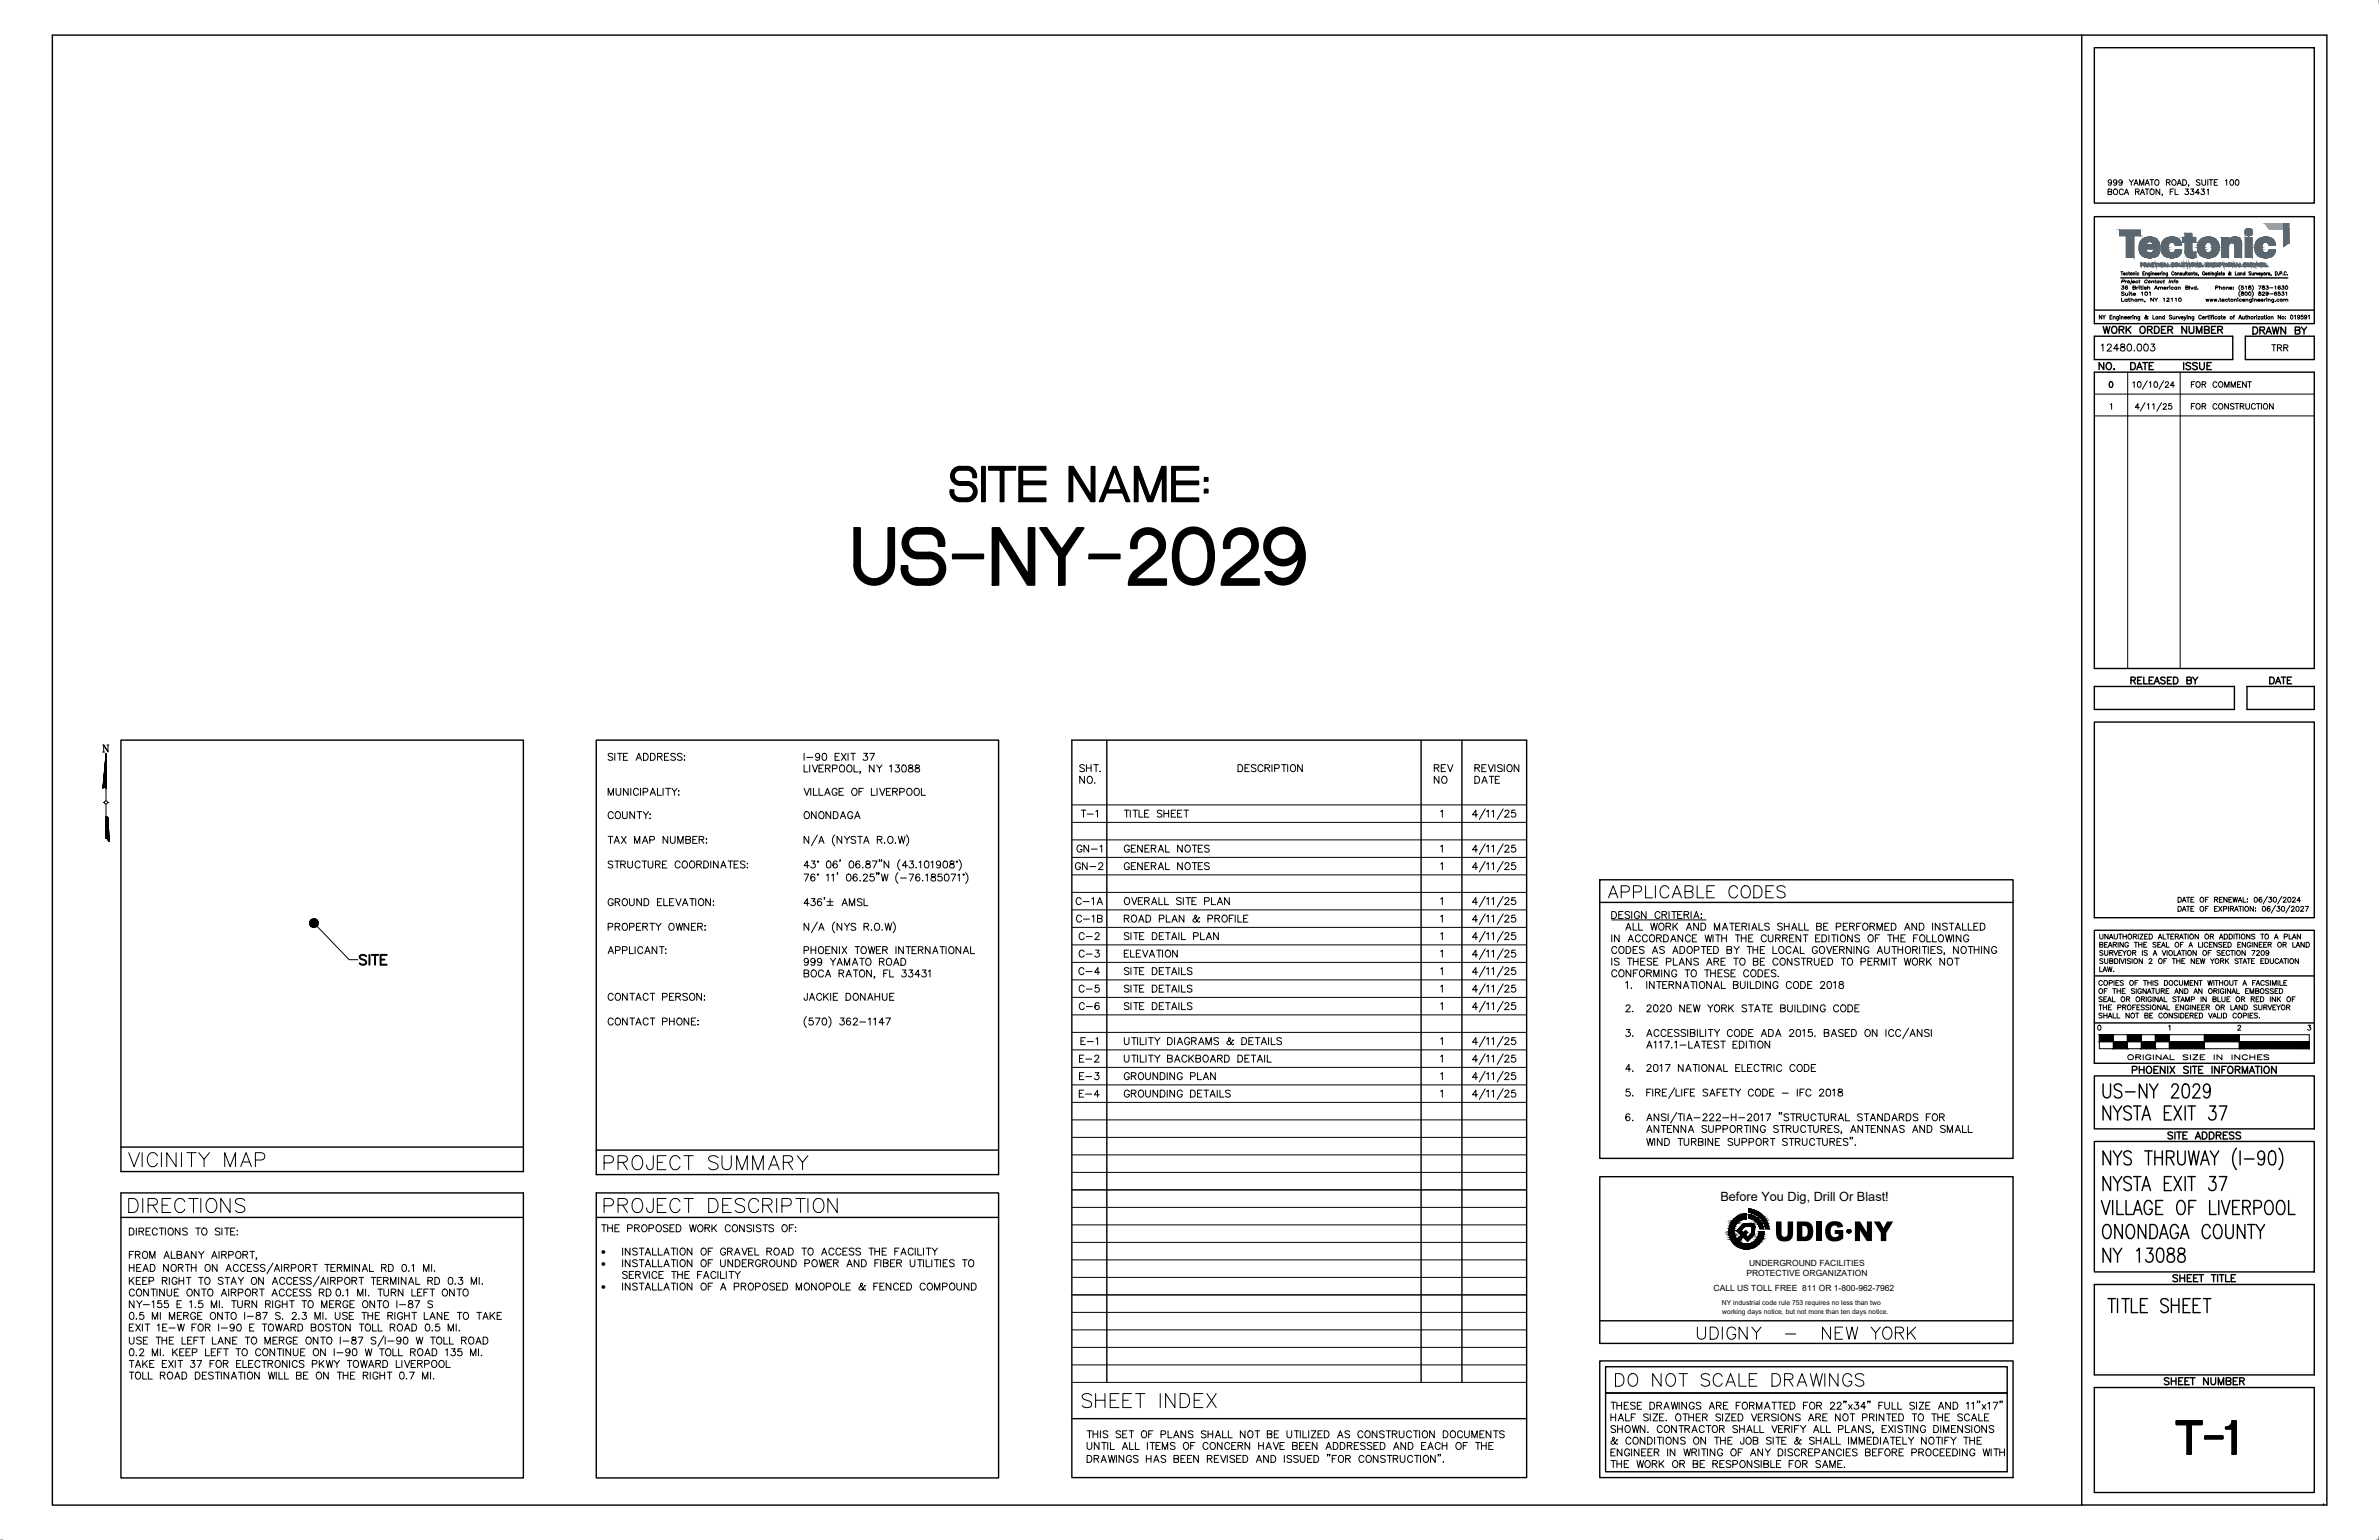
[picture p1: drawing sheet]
<svg xmlns="http://www.w3.org/2000/svg" width="864mm" height="559mm" viewBox="0 0 864 559" stroke-linecap="round" stroke-linejoin="round" font-family="sans-serif">
<defs><g id="words">
<text font-size="14" x="644.1" y="450.3">UDIG NY</text>
<text font-size="4.6" x="624.5" y="435.6">Before You Dig, Drill Or Blast!</text>
<g font-size="3.8">
<text x="218.2" y="455.4">·</text>
<text x="218.2" y="459.7">·</text>
<text x="218.2" y="468.1">·</text>
</g>
<g font-size="3.1">
<text x="635" y="459.3">UNDERGROUND FACILITIES</text>
<text x="633.9" y="463">PROTECTIVE ORGANIZATION</text>
<text x="622" y="468.6">CALL US TOLL FREE 811 OR 1-800-962-7962</text>
</g>
<g font-size="2.5">
<text x="625.1" y="473.7">NY industrial code rule 753 requires no less than two</text>
<text x="625.2" y="476.6">working days notice, but not more than ten days notice.</text>
</g>
</g></defs>
<g fill="none" stroke="#000" stroke-width=".36">
<path d="M765.3 69.6l1.1-.1 .1-.7-1.2-.2v2l1.2-.2 .1-.5-.5-.3M766.5 65.9a.63 .63 0 0 1-.8 .6 .63 .63 0 0 1-.3-1 .63 .63 0 0 1 1 0l.1 .4a.98 .98 0 0 1-.8 1.3l-.4-.2M767.4 68.9a.97 .97 0 0 1 1.4 .2 .97 .97 0 0 1-.4 1.4 .97 .97 0 0 1-1.2-.4 .97 .97 0 0 1 .2-1.2zM768.4 65.9a.62 .62 0 0 1-.8 .5 .62 .62 0 0 1-.2-1 .62 .62 0 0 1 1 .1v.4a.94 .94 0 0 1-.7 1.3l-.4-.2M770.4 65.9a.64 .64 0 0 1-.9 .5 .64 .64 0 0 1-.2-1 .64 .64 0 0 1 1 .1l.1 .4a.94 .94 0 0 1-.8 1.3l-.4-.2M770.8 69.1a.74 .74 0 0 0-.9-.5 .74 .74 0 0 0-.6 .8 .84 .84 0 0 0 .3 1.1 .84 .84 0 0 0 1.1-.1l.1-.3M771.1 70.6l.8-2 .8 2M771.4 69.9h1M772.9 65.2l.8 1v1M774.4 65.2l-.7 1M774.7 67.2l.7-2 .8 2M775 66.5h.9"/>
<path d="M775.2 69.6l1.2-.1 .1-.7-1.3-.2v2M775.9 69.6l.7 1M776.7 67.2v-2l.8 2 .7-2v2M777 70.6l.7-2 .8 2M777.2 69.9h1M778.7 67.2l.8-2 .7 2M778.7 68.6h1.4M779 66.5h.9M779.4 68.6v2M780.5 65.2h1.3M780.6 68.9a.97 .97 0 0 1 1.5 .2 .97 .97 0 0 1-.5 1.4 .97 .97 0 0 1-1.2-.4 .97 .97 0 0 1 .2-1.2zM781.1 65.2v2"/>
<path d="M782.4 65.5a.97 .97 0 0 1 1.4 .3 .97 .97 0 0 1-.5 1.3 .97 .97 0 0 1-1.1-.4 .97 .97 0 0 1 .2-1.2zM784 68.6v2l-1.3-2v2M785 70.5l-.2 .5M786.4 66.2l1.2-.1 .1-.7-1.3-.2v2M787.1 66.2l.7 1M787.8 69.6h.8M788.6 65.5a.89 .89 0 0 1 1.4 .7 .89 .89 0 0 1-1.4 .8l-.2-.5zM789.1 68.6h-1.3v2M789.6 68.6v2h1.1M790.3 67.2l.8-2 .7 2M790.6 66.5h1M792.4 65.2h.6a1.09 1.09 0 0 1 .7 1 1.09 1.09 0 0 1-.7 1h-.6z"/>
<path d="M793.3 68.6h1.1l-.6 .8a.68 .68 0 0 1 .7 .6 .68 .68 0 0 1-.6 .7 .68 .68 0 0 1-.8-.5M794.6 67.1l-.2 .5M795.2 68.6h1.1l-.6 .8a.68 .68 0 0 1 .7 .6 .68 .68 0 0 1-.6 .7 .68 .68 0 0 1-.7-.5M798.4 69.9h-1.4l.9-1.3v2M798.6 65.5l-.4-.3-.9 .3 .2 .5 1.1 .7v.3l-.4 .2-.9-.2M799.1 68.6h1.1l-.6 .8a.68 .68 0 0 1 .7 .6 .68 .68 0 0 1-.6 .7 .68 .68 0 0 1-.8-.5M799.3 65.2v1.5l.6 .5 .7-.2 .1-1.8M801.2 69l.4-.4v2M801.5 65.2v2M801.9 65.2h1.4M802.6 65.2v2M803.8 66.2h.7"/>
<path d="M805 65.2h-1.2v2h1.2M807.8 65.6l.5-.4v2M809.8 65.3a.61 .61 0 0 1 .9 .3l-.1 1.5a1.01 1.01 0 0 1-1.2-.5 1.01 1.01 0 0 1 .4-1.3zM811.7 65.3a.98 .98 0 0 1 1.2 .7 .98 .98 0 0 1-.7 1.2h-.2a1.25 1.25 0 0 1-.3-1.9zM769.9 98.6h.7M770.3 98.6v1.2M770.8 99.4l.7-.2a.33 .33 0 0 0-.4-.2 .33 .33 0 0 0-.3 .4l.3 .4 .4-.1M772.4 99.2l-.1-.1a.4 .4 0 0 0-.5 .3 .4 .4 0 0 0 .4 .4l.2-.1M772.7 99h.3M772.8 98.6v1l.3 .2M774.4 99.2l.6-.1v.7M774.4 99v.8"/>
<path d="M775.4 98.6h.1M775.4 99.1v.7M776.4 99.2l-.1-.1a.37 .37 0 0 0-.5 .4 .37 .37 0 0 0 .6 .2M777.9 99.2h.4M778.6 98.6h-.7v1.2h.7M778.9 99.2l.5-.1 .1 .7M778.9 99v.8M780.5 99l-.1 1.1-.4 .1M780.5 99.2l-.1-.1a.37 .37 0 0 0-.5 .1 .37 .37 0 0 0 .1 .5 .37 .37 0 0 0 .5 0M780.8 98.6h.1M780.9 99.1v.7M781.3 99.2l.5-.1 .1 .7"/>
<path d="M781.3 99v.8M782.2 99.4l.7-.2a.33 .33 0 0 0-.4-.2 .33 .33 0 0 0-.3 .4l.3 .4 .4-.1M783.2 99.4h.6l-.1-.3a.36 .36 0 0 0-.5 .3 .36 .36 0 0 0 .6 .3M784.2 99v.8M784.6 99l-.4 .4M784.8 98.6h.1M784.9 99.1v.7M785.3 99.2l.5-.1 .1 .7M785.3 99v.8M786.8 99v1.1l-.4 .1M786.8 99.2v-.1a.4 .4 0 0 0-.6 .3 .4 .4 0 0 0 .4 .4l.2-.1M789.1 98.9a.41 .41 0 0 0-.4-.3 .41 .41 0 0 0-.4 .5v.3a.41 .41 0 0 0 .4 .4 .41 .41 0 0 0 .4-.3"/>
<path d="M790.5 99.2l.5-.1 .1 .7M790.5 99v.8M792 99.2l-.5-.1 .5 .6h-.6M792.4 99l.1 .8 .4-.2M792.9 99v.8M793.4 98.6v1.2M793.7 99h.3M793.8 98.6v1l.3 .2M795 99.2l-.1-.1a.37 .37 0 0 0-.5 .4 .37 .37 0 0 0 .6 .2M795 99v.8M795.4 99.2l.6-.1v.7M795.4 99v.8"/>
<path d="M796.3 99h.4M796.5 98.6v1l.2 .2M797.6 99.2l-.5-.1 .5 .6h-.6M798 99.7l-.1 .3M800.3 98.9a.41 .41 0 0 0-.5-.3 .41 .41 0 0 0-.3 .5v.3a.41 .41 0 0 0 .4 .4 .41 .41 0 0 0 .4-.4h-.2M800.6 99.4l.6-.2a.33 .33 0 0 0-.4-.2 .33 .33 0 0 0-.2 .4l.3 .4 .3-.1M802.6 98.6v1.2M804.6 99l-.1 1.1-.4 .1M804.6 99.2l-.1-.1a.36 .36 0 0 0-.5 .3 .36 .36 0 0 0 .6 .3M805 98.6h.1M805 99.1v.7M806 99.2l-.6-.1 .6 .6h-.6"/>
<path d="M806.2 99h.4M806.4 98.6v1l.3 .2M807.5 99.2l-.5-.1 .5 .6h-.6M810 99.1l-.2-.1a.64 .64 0 0 1-.9 .7v-.3l.6-.4-.2-.4v.6l.5 .6 .2-.1M811.4 98.6v1.2h.7M812.9 99.2l-.1-.1a.36 .36 0 0 0-.5 .3 .36 .36 0 0 0 .6 .3M812.9 99v.8M813.3 99.2l.6-.1v.7M813.3 99v.8M814.9 99.2l-.1-.1a.37 .37 0 0 0-.5 .4 .37 .37 0 0 0 .6 .2M814.9 98.6v1.2M817.1 98.8h-.7l.7 .6-.3 .4-.4-.1"/>
<path d="M817.5 99l.1 .8 .4-.2M818 99v.8M818.5 99v.8M818.9 99l-.4 .4M819.1 99l.3 .8 .3-.8M820 99.4h.5v-.3a.36 .36 0 0 0-.5 .3 .36 .36 0 0 0 .5 .3M820.8 99l.3 .8 .4-.8M821.1 99.8l-.3 .4M822.8 99v.8M823.2 99l-.4 .4M824 99.2l-.5-.1 .5 .6h-.6M824.4 99.7v.3"/>
<path d="M826 98.6a.63 .63 0 0 1 .7 .6 .63 .63 0 0 1-.7 .6zM827.1 99.7h.1M827.6 99.2h.7v-.6h-.7v1.2M828.8 99.7h.1M829.9 98.9a.39 .39 0 0 0-.4-.3 .39 .39 0 0 0-.3 .5v.3a.39 .39 0 0 0 .3 .4 .39 .39 0 0 0 .4-.3M830.4 99.7h.1M763 114.4v1.4l-.9-1.4v1.4M763.3 114.4l.5 .6v.8M764.3 114.4l-.5 .6M765.9 115h.5M766.7 114.4h-.8v1.4h.8M767.1 115.1l.7-.2v.9"/>
<path d="M767.1 114.9v.9M769 114.9l-.1 1.2-.5 .1M769 115a.43 .43 0 0 0-.6 0 .43 .43 0 0 0 0 .6 .43 .43 0 0 0 .6 0M769.5 114.4h.1M769.5 114.9v.9M770 115.1l.7-.2v.9M770 114.9v.9M770.1 108.2v1.1h.9M770.2 103.8h.7l-.3 .4 .3 .1a.48 .48 0 0 1-.2 .7 .48 .48 0 0 1-.7-.3M770.3 102.2l.7-.1 .2-.4-.8-.1-.3 1.1M771.1 106.1l-.9-.1-.1 .4 .8 .2 .2 .4h-1M771.2 115.2h.7a.44 .44 0 0 0-.7-.3 .44 .44 0 0 0 .2 .8l.5-.1"/>
<path d="M771.6 106.4l.1 .7 .7-.2M771.6 101.9l-.2 .8M772.1 101.9l-.6 .3M772.2 108.8a.45 .45 0 0 0-.7-.2 .45 .45 0 0 0 0 .7 .45 .45 0 0 0 .7-.1M772.2 108.5v.8M772.3 103.9l-.1-.1a.56 .56 0 0 0-.7 .2 .56 .56 0 0 0 .1 .7 .56 .56 0 0 0 .8-.1 .45 .45 0 0 0-.4-.4 .45 .45 0 0 0-.5 .4M772.3 115.2l.7-.1a.43 .43 0 0 0-.7-.1 .43 .43 0 0 0 .2 .7l.5-.1M772.4 106.4v.8M772.6 108.5h.5M772.8 108.2v.9l.4 .2M772.9 106h.1M773 106.4v.8"/>
<path d="M773.4 106.4h.5M773.5 114.9v.9M773.6 106v.9l.4 .3M773.6 108.8l.7-.2 .1 .7M773.6 108.2v1.1M773.8 101.6h.1M773.8 102l-.2 .8-.4 .2M774 114.9l-.5 .3M774.1 102.2h.8a.37 .37 0 0 0-.6-.1 .37 .37 0 0 0 .2 .6l.3-.2M774.3 104.4h.6l.3-.4-.9-.2v1.2l.8-.1 .1-.3-.3-.2M774.3 106.7h.9a.43 .43 0 0 0-.5-.4 .43 .43 0 0 0-.3 .7 .43 .43 0 0 0 .6 .1l.2-.1M774.3 114.4h.1"/>
<path d="M774.3 114.9v.9M774.8 115.1l.7-.2v.9M774.8 114.9v.9M775.7 104.2v.8M775.8 108.8a.45 .45 0 0 0-.7-.2 .45 .45 0 0 0 0 .7 .45 .45 0 0 0 .7-.1M775.8 108.5v.8M776.1 102.1a.38 .38 0 0 0-.7 0 .38 .38 0 0 0 .3 .6l.3-.2M776.2 104.2l-.5 .3M776.4 108.8l.7-.2 .1 .7M776.4 108.5v.8M776.4 101.9h.5M776.5 103.8h.1"/>
<path d="M776.6 104.2v.8M776.7 101.6l-.2 1 .2 .1M776.7 114.9v1.2l-.5 .1M776.7 115a.43 .43 0 0 0-.6 0 .43 .43 0 0 0 0 .6 .43 .43 0 0 0 .6 0M777 104.2h.5M777.2 108.8l.7-.2v.7M777.2 103.8v1.1l.3 .1M777.4 106.2l.3-.2v1.2M777.9 103.8h.1M777.9 104.2v.8M778.6 109.3l-.1 .3M779.1 104.4l-.6-.2 .6 .6h-.7"/>
<path d="M779.5 101.9a.51 .51 0 0 0-.9 0 .51 .51 0 0 0 .5 .7l.3-.2M779.6 104.4l.7-.2 .1 .8M779.6 103.8v1.2M779.8 115l-.1-.1a.83 .83 0 0 1-1.1 .8v-.5l.5-.3-.1-.5-.2 .2 .2 .5 .4 .6h.4M780.2 106.2l.4-.2v1.2M781.1 102.2l.7-.2-.2 .7M781.1 101.9l-.1 .8M781.5 114.4v1.4h.8M781.8 108.2v1.1l-1-1.1v1.1M782.1 105l.6-1.2 .5 1.2M782.1 108.2l.6 .6v.5M782.2 101.9h.5"/>
<path d="M782.3 104.6h.7M782.5 101.6l-.2 .8 .2 .3M783.3 108.2l-.6 .6M783.3 115a.43 .43 0 0 0-.6 0 .43 .43 0 0 0 0 .6 .43 .43 0 0 0 .6 0M783.3 114.9v.9M783.5 104.4l.7-.2 .1 .8M783.5 104.2v.8M783.8 102.1a.38 .38 0 0 0-.7 0 .38 .38 0 0 0 .3 .6l.2-.2M783.8 115.1l.6-.2 .1 .9M783.8 101.9l-.2 .8M783.8 114.9v.9M784.3 104.4l.7-.2v.8"/>
<path d="M784.9 102.1a.38 .38 0 0 0-.6 0 .38 .38 0 0 0 .3 .6l.3-.2M785.3 108.4l.4-.2v1.1M785.3 101.9h.4M785.5 104.5h.8a.41 .41 0 0 0-.5-.3 .41 .41 0 0 0-.2 .5 .41 .41 0 0 0 .6 .2l.1-.1M785.6 101.6l-.2 .8 .2 .3M785.7 115a.43 .43 0 0 0-.6 0 .43 .43 0 0 0 0 .6 .43 .43 0 0 0 .6 0M785.7 114.4v1.4M786.6 108.5a.44 .44 0 0 1 .4-.4 .44 .44 0 0 1 .4 .4l-.9 .8h1M786.8 104.2v.8M787.4 104.2l-.6 .3M787.6 103.8h.1M787.6 101.6l-.3 1.1"/>
<path d="M787.7 104.2v.8M788 102.2l.6-.2-.1 .7M788 101.9l-.2 .8M788.2 108.4l.3-.2v1.1M788.4 114.6h-.9v.3l.9 .5-.4 .4-.5-.2M788.8 114.9l.1 .8 .6-.2M789 104.4a.44 .44 0 0 0-.7-.1 .44 .44 0 0 0 0 .6 .44 .44 0 0 0 .7-.1M789.1 101.9h.5M789.5 114.9v.9M789.6 108.4l.4-.2v1.1M789.7 101.6h-.3l-.3 1.1M790 114.9v.9"/>
<path d="M790.2 104.4a.44 .44 0 0 0-.7-.1 .44 .44 0 0 0 0 .6 .44 .44 0 0 0 .7-.1M790.2 104.2v.8M790.5 114.9l-.5 .3M790.7 114.9l.4 .9 .4-.9M790.7 104.4l.7-.2 .1 .8M790.7 104.2v.8M791.8 115.2h.7v-.2a.43 .43 0 0 0-.6 0 .43 .43 0 0 0 0 .6 .43 .43 0 0 0 .6 0M792.9 114.9l.3 .9 .4-.9M793.2 115.8l-.4 .4M793.5 104.4l.8-.2v-.3l-.8-.1v1.2l.8-.1v-.5h-.3M793.9 114.4h.1M794 114.9v.9"/>
<path d="M794.5 115.1l.6-.2 .1 .9M794.5 114.9v.9M794.9 103.8v1.2M795.3 104.2l.4 .8 .4-.8M796.4 114.9l-.1 1.2-.5 .1M796.4 115a.43 .43 0 0 0-.7 0 .43 .43 0 0 0 0 .6 .43 .43 0 0 0 .7 0M797.2 104.4a.44 .44 0 0 0-.6-.1 .44 .44 0 0 0 0 .6 .44 .44 0 0 0 .6-.1M797.2 103.8v1.2M797.9 104.9h.1M799.1 114.7a.48 .48 0 0 0-.6-.3 .48 .48 0 0 0-.3 .5v.3a.48 .48 0 0 0 .3 .6 .48 .48 0 0 0 .6-.4M799.5 115.2h.7v-.2a.43 .43 0 0 0-.6 0 .43 .43 0 0 0 0 .6 .43 .43 0 0 0 .6 0M800.7 114.9v.9"/>
<path d="M800.8 108.5l.2 .8 .3-.8 .3 .8 .2-.8M801.2 114.9l-.5 .3M801.4 114.9h.4M801.6 114.4v1.3l.3 .1M802.2 108.5l.3 .8 .3-.8 .2 .8 .3-.8M802.2 114.4h.1M802.3 114.9v.9M802.6 114.9h.5M803.1 114.4h-.2v1.4M803.4 114.4h.1M803.5 114.9v.9M803.7 108.5l.3 .8 .2-.8 .3 .8 .3-.8"/>
<path d="M804.3 104.4h.8l.1-.4-.9-.2v1.2M804.7 115a.43 .43 0 0 0-.6 0 .43 .43 0 0 0 0 .6 .43 .43 0 0 0 .6 0M805.3 109.3h.1M805.7 104.4l.6-.2 .1 .8M805.7 103.8v1.2M805.7 108.5h.5M805.9 115a.43 .43 0 0 0-.7 0 .43 .43 0 0 0 0 .6 .43 .43 0 0 0 .7 0M805.9 114.9v.9M805.9 108.2v.9l.4 .2M806.2 114.9h.5M806.5 114.4v1.3l.2 .1M806.6 108.9h.8a.42 .42 0 0 0-.6-.3 .42 .42 0 0 0-.2 .6 .42 .42 0 0 0 .7 .1l.1-.1"/>
<path d="M807.1 115.2l.7-.1a.43 .43 0 0 0-.7-.1 .43 .43 0 0 0 .2 .7l.5-.1M808.2 104.4l.7-.2v.8M808.2 104.2v.8M808.6 108.7a.44 .44 0 0 0-.6-.1 .44 .44 0 0 0 0 .7 .44 .44 0 0 0 .6-.1M808.9 108.5h.5M809.1 108.2v.9l.4 .2M809.4 104.5h.8a.41 .41 0 0 0-.6-.3 .41 .41 0 0 0-.2 .6 .41 .41 0 0 0 .6 .1l.2-.1M810.7 104.2h.1M810.7 104.9h.1M810.7 114.9h.4M811.1 108.8l.7-.2v.7M811.1 108.5v.8"/>
<path d="M811.2 114.4l-.3 .2v1.2M812.3 108.2h.1M812.4 108.6v.7M812.7 115.8l.5-1.4 .5 1.4M812.9 115.3h.6M813.2 103.5a1.12 1.12 0 0 0 0 1.9M813.2 105.7a1.16 1.16 0 0 0 0 1.9M813.6 108.7a.44 .44 0 0 0-.6-.1 .44 .44 0 0 0 0 .7 .44 .44 0 0 0 .6-.1M813.7 106v.3l.8 .5a.47 .47 0 0 1-.5 .4 .47 .47 0 0 1-.4-.4l.8-.5v-.3zM814 108.9h.8a.42 .42 0 0 0-.5-.3 .42 .42 0 0 0-.2 .6 .42 .42 0 0 0 .6 .1l.1-.1M814 114.9l.1 .8 .3 .1 .3-.3M814.4 103.8h-.7l-.1 .5a.48 .48 0 0 1 .8 0 .48 .48 0 0 1-.1 .7 .48 .48 0 0 1-.7-.3"/>
<path d="M814.7 114.9v.9M815.1 104l.3-.2v1.2M815.1 114.9h.5M815.3 108.8l.7-.2v.7M815.3 114.4v1.3l.3 .1M815.3 108.5v.8M816 115.1l.6-.2 .1 .9M816 114.4v1.4M816.4 103.8l-.1 .3a.67 .67 0 0 1 .7 .8h-.7v-.5l.8-.3-.1-.3zM817.3 108.5l-.1 1.1-.5 .1M817.3 108.7a.44 .44 0 0 0-.7-.1 .44 .44 0 0 0 0 .7 .44 .44 0 0 0 .7-.1M817.5 103.5a1.12 1.12 0 0 1 0 1.9"/>
<path d="M817.5 105.7a1.16 1.16 0 0 1 0 1.9M817.8 108.2h.1M817.8 108.6v.7M818.3 108.8l.7-.2 .1 .7M818.3 108.5v.8M818.4 114.9v.9M818.9 114.9l-.5 .3M819.2 114.4h.1M819.2 114.9v.9M819.5 108.9h.8a.42 .42 0 0 0-.5-.3 .42 .42 0 0 0-.2 .6 .42 .42 0 0 0 .6 .1l.1-.1M819.7 114.9h.6l-.6 .9h.6M819.9 103.8h.9l-.7 1.2"/>
<path d="M820 106v.3l.8 .5a.47 .47 0 0 1-.5 .4 .47 .47 0 0 1-.4-.4l.8-.5v-.3zM820.7 108.9h.8a.42 .42 0 0 0-.5-.3 .42 .42 0 0 0-.2 .6 .42 .42 0 0 0 .6 .1l.1-.1M821.3 106.3l.2-.3 .6 .2-.9 1h.9M821.4 103.8l-.1 .3a.63 .63 0 0 1 .7 .8h-.7a.72 .72 0 0 1 .8-.8l-.1-.3zM821.5 115a.43 .43 0 0 0-.7 0 .43 .43 0 0 0 0 .6 .43 .43 0 0 0 .7 0M821.5 114.9v.9M821.9 114.9h.4M822 108.5v.8M822 114.4v1.1l.4 .3M822.5 108.5l-.5 .4M822.7 103.8h.7l-.4 .4 .3 .1a.47 .47 0 0 1-.1 .6 .47 .47 0 0 1-.7-.2M822.7 114.4h.1"/>
<path d="M822.7 114.9v.9M822.8 108.2h.1M822.9 108.6v.7M823.4 108.8l.7-.2v.7M823.4 106.3a.4 .4 0 0 1-.4 .5 .4 .4 0 0 1-.4-.4 .4 .4 0 0 1 .3-.4 .55 .55 0 0 1 .5 .7 .55 .55 0 0 1-.8 .3M823.4 108.5v.8M823.9 104.4h1.2M823.9 106.6h1.2M824.4 115.1l.7-.2 .1 .9M824.4 114.9v.9M825.4 108.5l-.1 1.1-.5 .1M825.4 108.7a.44 .44 0 0 0-.7-.1 .44 .44 0 0 0 0 .7 .44 .44 0 0 0 .7-.1"/>
<path d="M825.8 104l.3-.2v1.2M826 109.3h.1M826.4 106.1v-.1a.57 .57 0 0 0-.8 .5 .57 .57 0 0 0 .7 .6 .41 .41 0 0 0-.1-.7 .41 .41 0 0 0-.6 .4M827.3 108.7a.44 .44 0 0 0-.6-.1 .44 .44 0 0 0 0 .7 .44 .44 0 0 0 .6-.1M827.7 106h-.7v.5a.48 .48 0 0 1 .7 0 .48 .48 0 0 1-.1 .7 .48 .48 0 0 1-.7-.3M827.8 103.9l-.1-.1a.54 .54 0 0 0-.7 .2 .54 .54 0 0 0 .1 .7 .54 .54 0 0 0 .7-.1 .43 .43 0 0 0-.4-.4 .43 .43 0 0 0-.4 .4M827.9 114.4v1.4l-.9-1.4v1.4M828.4 103.8h.7l-.4 .4 .3 .1a.45 .45 0 0 1-.1 .6 .45 .45 0 0 1-.6-.2M828.4 106h.7l-.4 .4 .3 .1a.47 .47 0 0 1-.1 .7 .47 .47 0 0 1-.7-.3M829 108.8l.7-.2 .1 .7M829 108.5v.8M829.6 114.9h.1"/>
<path d="M829.6 115.7h.1M829.7 106.2l.4-.2v1.2M829.8 108.8l.6-.2 .1 .7M831.6 114.4a.64 .64 0 0 1 .8 .7 .64 .64 0 0 1-.8 .6zM832.9 114.6l.3-.2v1.4M834.8 114.9a.4 .4 0 0 1-.5 .3 .4 .4 0 0 1-.2-.6 .4 .4 0 0 1 .6 0l-.1 1.1-.5-.1M836 114.4h-.6l-.1 .6a.47 .47 0 0 1 .7 0 .47 .47 0 0 1-.1 .7 .47 .47 0 0 1-.7-.2M837.4 114.9a.43 .43 0 0 1-.6 .3 .43 .43 0 0 1-.2-.6 .43 .43 0 0 1 .7 0l-.2 1.1-.5-.1M838 114.6l.3-.2v1.4M762.8 125.3l.6-.5v2.6M765 125.4l.5-.6h.4l.5 .5-.3 .9-1.2 1.2h1.7M765.9 138.6a1 1 0 0 1 1.2 .7 1 1 0 0 1-.7 1.2l-.7-.3-.1-.8z"/>
<path d="M769.1 126.5h-1.8l1.2-1.7v2.6M770 125v.7l1 .3 .4 .5a.88 .88 0 0 1-.7 .9 .88 .88 0 0 1-1-.5l.3-.9 1.1-.3 .2-.5a.95 .95 0 0 0-1.3-.2zM772.4 135v107.6M772.5 125a.8 .8 0 0 1 1.2 .3l.1 .6a1.11 1.11 0 0 1-1 1.5 1.61 1.61 0 0 1-.3-2.4zM774.2 138.9l.5-.4v2M774.7 127.3h.2zM776.1 125a.84 .84 0 0 1 1.2 .3l.2 .6a1.11 1.11 0 0 1-1 1.5 1.65 1.65 0 0 1-.4-2.4zM776.2 138.6l.3-.1a1.06 1.06 0 0 1 .7 1 1.06 1.06 0 0 1-.7 1 1.28 1.28 0 0 1-.3-1.9zM778.5 125a.84 .84 0 0 1 1.2 .3l.2 .6a1.11 1.11 0 0 1-1 1.5 1.65 1.65 0 0 1-.4-2.4zM779.5 138.1l-1.8 3.1M780.2 138.9l.5-.4v2M780.8 124.8h1.4l-.8 1a.84 .84 0 0 1 .6 1.4 .84 .84 0 0 1-1.4-.3"/>
<path d="M782.2 138.6a1 1 0 0 1 1.2 .7 1 1 0 0 1-.7 1.2l-.7-.3-.1-.8zM785.5 138.1l-1.8 3.1M786 139l.4-.5 .6 .1 .2 .3-.3 .7-.9 .9h1.3M789.3 139.9h-1.4l.9-1.4v2M791.4 135v107.6M795.5 139.5h.8M796.8 138.5h-1.3v2M797.5 138.6a.97 .97 0 0 1 1.2 .9 .97 .97 0 0 1-1.2 1l-.4-.7zM799.4 139.5l1.1-.1 .2-.5-.5-.4h-.8v2M800.1 139.5l.6 1M804.8 139a.77 .77 0 0 0-.9-.5 .77 .77 0 0 0-.6 .8v.5a.76 .76 0 0 0 .6 .8 .76 .76 0 0 0 .9-.6M805.6 138.8l.2-.2a.96 .96 0 0 1 1.1 .9 .96 .96 0 0 1-1.1 1l-.5-.7z"/>
<path d="M812.2 139.5h.8M813.5 138.5h-1.3v2h1.3M815.4 138.5v2l-1.3-2v2M815.9 138.5h1.4M816.6 138.5v2M824.7 125.1h1.5M825.4 125.1v2.3M826.7 126.2l1.3-.1 .3-.6-.6-.4h-1v2.3M827.5 126.2l.8 1.2M829 126.2l1.3-.1 .2-.6-.5-.4h-1v2.3M829.8 126.2l.7 1.2M760.3 143h79.8"/>
<path d="M760.3 150.9h79.8M766.1 146.9l.4-.4v2M776.6 147.8h-1.5l1-1.3v2M778.7 146.1l-1.8 3.1M779.5 146.9l.4-.4v2M781.4 146.9l.5-.4v2M784.7 146.1l-1.7 3.1M785.3 146.9l.4-.4 .6 .1 .1 .3-1.2 1.6h1.3M788.3 146.5h-1l-.1 .8a.73 .73 0 0 1 1.1 0 .73 .73 0 0 1-.1 1.1 .73 .73 0 0 1-1.1-.3M795.5 147.4h.8M796.8 146.4h-1.3v2.1M797.3 146.7a.89 .89 0 0 1 1.4 .8 .89 .89 0 0 1-1.4 .7l-.2-.5z"/>
<path d="M799.4 147.4l1.1-.1 .2-.4-.5-.5h-.8v2.1M800.1 147.4l.6 1.1M804.8 146.9a.84 .84 0 0 0-1.2-.4 .84 .84 0 0 0-.3 1.2 .77 .77 0 0 0 .6 .8 .77 .77 0 0 0 .9-.5M805.6 146.7a.89 .89 0 0 1 1.3 .8 .89 .89 0 0 1-1.3 .7l-.3-.5zM807.6 140.5v-2l.8 2 .8-2v2M808.9 146.4v2.1l-1.3-2.1v2.1M809.9 140.5v-2l.8 2 .7-2v2M811 146.7l-.5-.3-.9 .3 .2 .5 1.1 .5 .1 .5-.5 .3-.9-.3M811.4 146.4h1.3M812 146.4v2.1M813.2 147.4l1.2-.1 .2-.4-.5-.5h-.9v2.1M813.9 147.4l.7 1.1"/>
<path d="M815.3 146.4v1.5l.5 .6 .5-.1 .3-.5v-1.5M818.7 146.9a.74 .74 0 0 0-.8-.5 .74 .74 0 0 0-.6 .8 .84 .84 0 0 0 .2 1.1 .84 .84 0 0 0 1.1-.1l.1-.2M819.1 146.4h1.4M819.8 146.4v2.1M820.9 146.4v2.1M821.8 146.7a.89 .89 0 0 1 1.4 .8 .89 .89 0 0 1-1.4 .7l-.2-.5zM825.2 146.4v2.1l-1.4-2.1v2.1M37.3 270.3h.4l1.5 2.3M37.3 272.9h.7M37.6 270.3v2.6M37.9 279.7l.6 .6-.7 .7 .7 .6-.8 .8 .8 .9M37.9 279.7l.6 .5-.7 .7 .7 .6-.8 .9 .8 .8"/>
<path d="M37.9 280l.6 .6-.7 .7M38 279.3l.5 .5-.6 .7 .6 .6-.8 .8 .8 .8-.9 .9 .9 1-1.1 1.2M38 279.1l.5 .5M38.1 278l.4 .4M38.2 277.1l.3 .3-.4 .4 .4 .4M38.2 277.2l.3 .3-.4 .4 .4 .4-.5 .5M38.2 276.5l.3 .2M38.2 276.6l.3 .3-.4 .4 .4 .4-.4 .4 .4 .5M38.2 276.7l.3 .3-.4 .4 .4 .4-.4 .5 .4 .4-.5 .5 .5 .5M38.3 275.9l.2 .2-.3 .3 .3 .2-.3 .4 .3 .3-.4 .4 .4 .4-.4 .5 .4 .5-.6 .5 .6 .5-.7 .7M38.3 275.4l.2 1.2M38.3 275.5l.2 .8-.3 .3"/>
<path d="M38.4 275.1l.1 .1M38.4 275.3l-.1 .4M38.4 274.8l.1 .1M38.4 274l.1 .1M38.4 274.1l.1 .1M38.4 274.2l.1 .2M38.4 274.4h.1M38.4 274.5h.1M38.5 273.7h.1M38.5 273.8h.1M38.5 273.9h.1M38.5 273.9v.1"/>
<path d="M38.5 279.7l-.6 .6 .6 .7-.7 .7 .7 .7-.9 .9M38.5 279.9l-.7 .6 .7 .7M38.5 278.4l-.5 .4 .5 .6-.6 .8 .6 .7-.7 .7M38.5 279.4l-.6 .5 .6 .6-.7 .7M38.5 275l-.1-.4v.8M38.5 275l-.2 1.1 .2 .3M38.5 276.6l-.3 .3 .3 .3-.4 .3 .4 .4-.4 .4 .4 .5M38.5 277.2l-.4 .4 .4 .4-.4 .5M38.5 277.6l-.4 .5 .4 .4M38.5 278.2l-.5 .5 .5 .5-.6 .6M38.5 278.5l-.5 .5 .5 .5M38.5 278.8l-.5 .6 .5 .6"/>
<path d="M38.5 279.7l-.6 .5M38.5 274h-.1M38.5 274.1h-.1M38.5 274.2l-.1 .1M38.5 274.4h-.1M38.5 274.4l-.1 .1M38.5 276.4l-.3 .2M38.5 276.5l-.3 .3M38.5 276.8l-.3 .3M38.5 276.9l-.3 .3M38.5 279l-.5 .5M38.5 279.1l-.6 .6"/>
<path d="M38.8 270.3h.7M39.2 270.3v2.6l-1.5-2.3M222.5 273.7a.94 .94 0 0 0-1-.4 .94 .94 0 0 0-.7 .7l1.7 1.2v.3l-.6 .4-1.1-.4M223.2 273.3v2.6M224.2 273.3h1.6M225 273.3v2.6M226.3 274.6h1M227.9 273.3h-1.6v2.6h1.6M230.9 275.9l1-2.6 1 2.6M231.3 275h1.2M233.6 273.3h.8a1.36 1.36 0 0 1 .9 1.3 1.36 1.36 0 0 1-.9 1.3h-.8zM236.1 273.3h.9a1.36 1.36 0 0 1 .9 1.3 1.36 1.36 0 0 1-.9 1.3h-.9z"/>
<path d="M238.7 274.6l1.4-.2 .3-.3-.2-.5-1.5-.3v2.6M239.5 274.6l.9 1.3M241.2 274.6h1M242.8 273.3h-1.6v2.6h1.6M245.2 273.7a.94 .94 0 0 0-.9-.4 .94 .94 0 0 0-.8 .7l1.7 1.2v.3l-.6 .4-1.1-.4M247.6 273.7a.94 .94 0 0 0-.9-.4 .94 .94 0 0 0-.8 .7l1.7 1.2v.3l-.6 .4-1.1-.4M248.3 274.3h.3zM248.3 275.8h.3zM291.9 277.6v2.5h1.4M291.9 273.3v2.6M292.9 274.8h2.1M293.9 277.6v2.5"/>
<path d="M294.9 277.6l1 2.5 .9-2.5M297.3 278.8h1M297.6 274.2a.78 .78 0 0 1-1.1 .7 .78 .78 0 0 1-.3-1.2 .78 .78 0 0 1 1.2 0l.2 .5a1.19 1.19 0 0 1-1 1.7l-.5-.4M298.8 273.5a.78 .78 0 0 1 1.2 .4l.1 .5a1.08 1.08 0 0 1-1 1.5 1.59 1.59 0 0 1-.3-2.4zM298.9 277.6h-1.6v2.5h1.6M299.6 278.8l1.5-.1 .2-.4-.1-.5-1.6-.2v2.5M300.5 278.8l.8 1.3M302.2 278.9l1.4-.1 .3-.4-.2-.6-1.5-.2v2.5M303.1 274.6h1M304.7 273.3h-1.6v2.6h1.6M304.9 278l.3-.3a1.2 1.2 0 0 1 1.5 1.2 1.2 1.2 0 0 1-1.5 1.1l-.5-.8zM305.4 273.3l1.7 2.6"/>
<path d="M307.1 273.3l-1.7 2.6M307.8 277.7a1.2 1.2 0 0 1 1.5 1.2 1.2 1.2 0 0 1-1.5 1.1l-.4-.8 .1-1zM307.8 273.3v2.6M308.8 273.3h1.7M309.7 273.3v2.6M310 277.6v2.5h1.5M313.5 273.3h1.4l-.7 1a.85 .85 0 0 1 .6 1.4 .85 .85 0 0 1-1.5-.3M315.7 273.3h1.7l-1.2 2.6M317.3 277.6v2.5l-1.7-2.5v2.5M318.3 277.6l.9 1.2 1-1.2M319.2 278.8v1.3M323 278.1l.6-.5v2.5"/>
<path d="M325.2 277.6h1.3l-.7 1a.85 .85 0 0 1 .6 1.3 .85 .85 0 0 1-1.5-.2M327.7 277.7a.78 .78 0 0 1 1.2 .4l.1 .6a1.08 1.08 0 0 1-1 1.4 1.59 1.59 0 0 1-.3-2.4zM330 277.7v.7l1.1 .4 .3 .5a.89 .89 0 0 1-.7 .8 .89 .89 0 0 1-1-.4l.2-.6 1.3-.7 .1-.4a.9 .9 0 0 0-1.3-.3zM332.4 277.7v.7l1.1 .4 .3 .5a.81 .81 0 0 1-.9 .9 .81 .81 0 0 1-.6-1.1l1.3-.7 .1-.4a.9 .9 0 0 0-1.3-.3zM393.7 277.8a.94 .94 0 0 0-1-.4 .94 .94 0 0 0-.7 .7l1.7 1.2v.4l-.6 .3-1.1-.3M394.4 278.7h1.7M394.4 277.5v2.5M396.1 277.5v2.5M397 277.5h1.7M397.9 277.5v2.5M399.3 279.8l.2 .1M449.4 277.5h.9a1.36 1.36 0 0 1 .8 1.2 1.36 1.36 0 0 1-.8 1.3h-.9z"/>
<path d="M452 278.7h.9M453.5 277.5h-1.5v2.5h1.5M455.9 277.8a.95 .95 0 0 0-.9-.4 .95 .95 0 0 0-.8 .7l1.7 1.2-.2 .6-.8 .1-.7-.3M458.5 278.1a.93 .93 0 0 0-1.1-.6 .93 .93 0 0 0-.8 .9v.7a.94 .94 0 0 0 .8 .9 .94 .94 0 0 0 1.1-.6M459.2 278.7l1.5-.1 .1-.9-1.6-.2v2.5M460 278.7l.9 1.3M461.7 277.5v2.5M462.7 278.8l1.5-.1 .2-.4-.2-.7-1.5-.1v2.5M465.2 277.5h1.7M466.1 277.5v2.5M467.4 277.5v2.5M468.6 277.8l.3-.2a1.2 1.2 0 0 1 1.5 1.1 1.2 1.2 0 0 1-1.5 1.2l-.5-.8z"/>
<path d="M472.7 277.5v2.5l-1.7-2.5v2.5M520.7 278.7l1.4-.1 .3-.4-.2-.5-1.5-.2v2.5M521.5 278.7l.9 1.3M523.2 278.7h1M524.8 277.5h-1.6v2.5h1.6M525.5 277.5l1 2.5 .9-2.5M535.4 278.7l1.5-.1 .2-.4-.2-.6-1.5-.1v2.5M536.2 278.7l.9 1.3M537.9 278.7h1M539.5 277.5h-1.6v2.5h1.6M540.3 277.5l.9 2.5 1-2.5M542.7 277.5v2.5"/>
<path d="M545.3 277.8l-.2-.2a.93 .93 0 0 0-1.5 .5l1.7 1.2-.2 .6-.9 .1-.6-.3M546.1 277.5v2.5M547.2 277.8l.3-.2a1.2 1.2 0 0 1 1.5 1.1 1.2 1.2 0 0 1-1.5 1.2l-.5-.8zM551.3 277.5v2.5l-1.6-2.5v2.5M37.3 286l1.2-12.4v17.1M37.4 286l.6-.5 .5 .6M37.4 286h.1M37.4 285.9v.1M37.5 291.2h.4M37.5 283.8l1 1-.8 .8M37.5 283.8l1 .9-1.1 1.1M37.6 283.3l.9 .9-1.1 1.2 .3 .2"/>
<path d="M37.6 283.2l.9 .8-1.1 1.2M37.7 282.5l.8 1-1 1 1 1M37.7 282.1l.8 .8-1 1 1 1.1-.6 .6-.5-.5M37.7 282.3l.8 .8-1 1 1 1M37.7 282.2l.8 .8M37.8 281.9l.7 .7-.9 .9 .9 .9-1 1.3M37.8 281.8l.7 .7-.9 .9 .9 .9-1.1 1.2 .2 .2M37.8 281.2l.7 .8-.9 .9 .9 .9-1 1.1 .6 .7 .4-.4-1-1M37.8 280.6l.7 .7-.8 .7 .8 .8-1 .9M37.9 280.1l.6 .6-.7 .7 .7 .8-.9 .8M38.5 297.8l.7-.8-.7-.8 .7 .5 .4 8.7-.8-1.2M38.5 286h.1"/>
<path d="M38.5 297.3l.8 .8-.8 .8 .9 .9-.9 .9 1 1.1-1 .9 1 1.1-.6 .6 .6 .8M38.5 291.8v12.4M38.5 298l.7-.7-.7-.7 .3-.2-.3 .3 .7 .7-.7 .7 .8 .8-.8 .9 .9 .9-.9 1 1 1-1 1.1 1.1 1.1M38.5 299.3l.9 .9-.9 .9 1 1.1-1 1.1 1.1 1.1-.4 .4M38.5 299.2l.9 .8-.9 .9 1 .9-1 1 1.1 1.1-.6 .6M38.5 296.9l.7 .7-.7 .9 .8 .9-.8 .9 1 1.1-1 1M38.5 297.2l.7-.5-.7 .6M38.5 297.1l.8 .8-.8 .9 .9 .8-.9 .9M38.5 297.3l.8 .7M38.5 297.5l.8 .8-.8 .9M38.5 297.7l.8 .9-.8 .8M38.5 298.4l.8 .9-.8 .8"/>
<path d="M38.5 298.7l.8 .9M38.5 299.1l.9 .8-.9 .9M38.5 284.5l-1 1.3M38.5 284.9l-.7 .7-.4-.4M38.5 282.2l-.9 .9 .9 .8-1 1.1 .5 .6 .5-.5M38.5 283.7l-1 1.1 1 1M38.5 281.9l-.8 .8 .8 .8-1 1.1 1 1-.1 .2-.9-1.1 .9 1.1M38.5 283.3l-1 1 1 1.1M38.5 281.9l-.9 .9 .9 .8M38.5 280.8l-.7 .8 .7 .7-.9 .9M38.5 280.4l-.7 .7 .7 .7M38.5 280l-.7 .7 .7 .7"/>
<path d="M38.5 285.9h-.1M38.5 285.5l-.2 .2M38.5 285.4l-.3 .3M38.5 285.3l-.3 .3M38.5 281.7l-.8 .9M38.5 281.3l-.8 .9M38.7 296.3l-.2 .2 .7 .7-.7 .7 .8 .9-.8 .8 .9 1-.9 .9 1 1-1 1 1.1 1.2-.3 .2 .3-.4-1.1-1.1 1-1-1-1 .9-.9-.9-.9 .8-.9M38.8 296.4l.4 .4-.7 .6 .8 .8-.8 .8M38.8 296.5l-.3 .3 .7 .7-.7 .7 .8 .8-.8 .8M38.9 296.5l-.4 .5 .7 .8-.7 .8M39 296.5l-.5 .6M39.1 291.2h.4"/>
<path d="M39.2 296.8l-.7 .8M39.2 297.6l-.7 .7 .8 .8-.8 .8 .9 1-.9 1.1 1 1M39.2 297.1l-.6-.8 .6 .6-.7 .7 .8 .9-.8 .8M39.3 298.7l-.8 .8 .9 .9-.9 .9 1 1M39.3 299.3l-.8 .8 .9 .9M39.4 299.6l-.9 .8M39.4 299.8l-.9 .8M220.8 288.6v-2.6l.9 2.6 1-2.6v2.6M222.6 295.1a.93 .93 0 0 0-1.1-.6 .93 .93 0 0 0-.7 1v.6a.94 .94 0 0 0 .7 1 .94 .94 0 0 0 1.1-.6M223.6 286v1.9a.86 .86 0 0 0 .9 .7 .86 .86 0 0 0 .8-.7v-1.9M223.8 294.6a1.21 1.21 0 0 1 1.5 1.2 1.21 1.21 0 0 1-1.5 1.2l-.5-.9v-.6zM226 294.5v1.8a.86 .86 0 0 0 .8 .8 .86 .86 0 0 0 .9-.8v-1.8"/>
<path d="M228 286v2.6l-1.7-2.6v2.6M229 286v2.6M230.3 294.5v2.6l-1.7-2.6v2.6M231.3 294.5h1.7M231.8 286.7a.93 .93 0 0 0-1.1-.7 .93 .93 0 0 0-.7 1v.7a.94 .94 0 0 0 .7 .9 .94 .94 0 0 0 1.1-.6M232.1 294.5v2.6M232.5 286v2.6M233.5 287.4l1.4-.1 .3-.4-.2-.6-1.5-.3v2.6M233.5 294.5l.9 1.2 1-1.2M234.4 295.7v1.4M236 288.6l1-2.6 1 2.6M236 295.4v.2z"/>
<path d="M236 296.8v.3zM236.3 287.7h1.3M238.7 286v2.6h1.4M240.7 286v2.6M241.7 286h1.7M242.5 286v2.6M243.9 286l.9 1.3 1-1.3M244.8 287.3v1.3M246.3 287h.2zM246.4 288.4v.2zM291.9 286l1 2.6 .9-2.6M292.4 294.6a1.21 1.21 0 0 1 1.5 1.2 1.21 1.21 0 0 1-1.5 1.2l-.5-.9v-.6z"/>
<path d="M294.3 286v2.6M295.3 286v2.6h1.4M296.2 294.5v2.6l-1.6-2.6v2.6M297.3 286v2.6h1.5M297.7 294.6a1.2 1.2 0 0 1 1.5 1.2 1.2 1.2 0 0 1-1.5 1.2l-.5-.9 .1-1zM299.4 288.6l1-2.6 .9 2.6M299.8 287.7h1.1M301.5 294.5v2.6l-1.7-2.6v2.6M302.5 294.5h.9a1.36 1.36 0 0 1 .8 1.3 1.36 1.36 0 0 1-.8 1.3h-.9zM303.9 286.7a.93 .93 0 0 0-1.1-.7 .93 .93 0 0 0-.8 1v.7a.91 .91 0 0 0 1 .9 .91 .91 0 0 0 .9-.9h-.7M304.6 287.3h1M305.1 297.1l.9-2.6 1 2.6"/>
<path d="M305.4 296.2h1.2M306.2 286h-1.6v2.6h1.6M309.4 286.4l.3-.2a1.2 1.2 0 0 1 1.5 1.1 1.2 1.2 0 0 1-1.5 1.2l-.5-.8zM309.5 295.1a.93 .93 0 0 0-1-.6 .93 .93 0 0 0-.8 1v.6a.91 .91 0 0 0 .9 1 .91 .91 0 0 0 .9-1h-.6M310.3 297.1l.9-2.6 1 2.6M310.6 296.2h1.2M311.8 287.3h1M312.3 280h-.2h.2l-.2 .6M313.4 286h-1.6v2.6M316.3 286v2.6h1.5M318.4 286v2.6M319.3 286l1 2.6 1-2.6"/>
<path d="M321.8 287.3h.9M323.3 286h-1.5v2.6h1.5M324.1 287.3l1.4-.2 .3-.3-.2-.5-1.5-.3v2.6M324.9 287.3l.9 1.3M326.6 287.4l1.4-.1 .3-.4-.1-.6-1.6-.3v2.6M329.6 286.2a1.21 1.21 0 0 1 1.5 1.1 1.21 1.21 0 0 1-1.5 1.2l-.5-.8v-.7zM332 286.4l.3-.2a1.2 1.2 0 0 1 1.5 1.1 1.2 1.2 0 0 1-1.5 1.2l-.5-.8zM334.5 286v2.6h1.4M389.1 292.1h165.1M389.1 298.4h165.1M392.5 294h1.7M393.3 294v2.5"/>
<path d="M393.7 281.7v2.5l-1.7-2.5v2.5M394.6 295.4h2.2M394.8 282.1l.3-.3a1.2 1.2 0 0 1 1.5 1.2 1.2 1.2 0 0 1-1.5 1.1l-.5-.8zM397.4 284l.1 .1M397.8 294.5l.6-.5v2.5M408.1 294h1.7M409 294v2.5M410.3 294v2.5M411.3 294h1.7M412.1 294v2.5M413.5 294v2.5h1.4M415.5 295.2h1"/>
<path d="M417.1 294h-1.6v2.5h1.6M421.8 294.3l-.2-.2a.94 .94 0 0 0-1.5 .5l.2 .3 1.3 .5 .2 .4v.4l-.6 .3-1.1-.3M422.5 295.2h1.7M422.5 294v2.5M424.2 294v2.5M425.2 295.2h1M426.8 294h-1.6v2.5h1.6M427.5 295.2h1M429 294h-1.5v2.5h1.5M429.8 294h1.7M430.6 294v2.5M522.4 281.7v2.5l-1.7-2.5v2.5"/>
<path d="M523 294.5l.6-.5v2.5M523.8 281.8a1.21 1.21 0 0 1 1.5 1.2 1.21 1.21 0 0 1-1.5 1.1l-.5-.8v-.6zM535.4 281.7h.8a1.36 1.36 0 0 1 .9 1.3 1.36 1.36 0 0 1-.9 1.2h-.8zM536.4 295.7h-1.9l1.3-1.7v2.5M537.9 284.2l1-2.5 1 2.5M538.3 283.4h1.2M539.2 293.5l-2.2 3.8M539.6 294.5l.7-.5v2.5M540.6 281.7h1.7M541.4 281.7v2.5M541.6 294.5l.6-.5v2.5M542.8 282.9h.9"/>
<path d="M544.4 281.7h-1.6v2.5h1.6M545.7 293.5l-2.2 3.8M546.3 294.6l.2-.5 .7-.1 .6 .7-1.6 1.8h1.7M550 294h-1.1l-.2 1.1a.9 .9 0 0 1 1.4 0 .9 .9 0 0 1-.2 1.3 .9 .9 0 0 1-1.3-.4M38.5 304.2h.1M38.5 302.2l1 1.1-.8 .9-.2-.2M38.5 302.3l1 1.1-.8 .8-.2-.2 1-1.1M38.5 301.8l1 1.1-1 1 1.1 1.1M38.5 303.7l1.1 1.1M38.5 303.2l1.1 1.1-.4 .4M38.5 302.6l1 1.1M38.5 300.5l1 1.1-1 .9 1 1.1-.6 .7"/>
<path d="M38.5 302.4l1 1.1-.7 .7M38.5 300.2l.9 .9-.9 .9 1 1.1-1 1M38.5 304.2l.4 .1M39.2 304.8l.4 .5M39.4 300.1l-.9 .9 1 1-1 .9 1.1 1.1M39.4 300.3l-.9 .9M39.4 301.2l-.9 .9 1 1-1 1.1M39.4 300.9l-.9 .9 1 1M39.4 300.7l-.9 .9 1 1-1 1M39.5 302.1l-1 1 1.1 1.1M39.5 302l-1 1 1.1 1.1-.5 .6M39.5 301.7l-1 .9"/>
<path d="M39.5 301.3l-1 1M39.5 303.2l-1 1M39.6 304l-.5 .5M39.6 305v.3M39.6 305.1l-.1 .1M39.6 304.8l-.2 .3 .2-.2M220.8 303.5h1.7M221.6 303.5v2.5M222.5 312.8a.94 .94 0 0 0-1-.4 .94 .94 0 0 0-.7 .7l1.7 1.1v.4l-.6 .4-1.1-.4M222.9 306l1-2.5 1 2.5M223.2 312.4h1.7M223.3 305.2h1.2"/>
<path d="M224 312.4v2.6M225.3 313.6l1.5-.1 .1-.8-1.6-.3v2.6M225.6 303.5l1.7 2.5M226.2 313.6l.8 1.4M227.3 303.5l-1.7 2.5M227.9 312.4v1.8l.1 .4 .6 .4 .9-.4 .1-2.2M230.3 306v-2.5l1 2.5 .9-2.5v2.5M232.4 313.1a.87 .87 0 0 0-1.1-.7 1.33 1.33 0 0 0-.8 1.5 1.33 1.33 0 0 0 1.3 1.1l.6-.6M233.1 312.4h1.7M233.2 306l1-2.5 1 2.5M233.6 305.2h1.2M233.9 312.4v2.6"/>
<path d="M235.3 312.4v1.8a.86 .86 0 0 0 .8 .8 .86 .86 0 0 0 .9-.8v-1.8M235.9 304.8l1.4-.1 .3-.7-.6-.5h-1.1v2.5M238 313.6l1.4-.1 .2-.4-.1-.4-1.5-.3v2.6M238.8 313.6l.8 1.4M240.5 313.6h.9M242.1 312.4h-1.6v2.6h1.6M242.4 303.5v2.5l-1.7-2.5v2.5M243.4 303.5v1.8l.7 .7a.8 .8 0 0 0 1-.7v-1.8M246 306v-2.5l1 2.5 1-2.5v2.5M246.9 313.1a.93 .93 0 0 0-1.1-.7 .93 .93 0 0 0-.7 1 1.06 1.06 0 0 0 .3 1.3 1.06 1.06 0 0 0 1.4-.1l.1-.2M248.1 312.5a1.18 1.18 0 0 1 1.5 1.2 1.18 1.18 0 0 1-1.5 1.1l-.5-.8v-.6zM249 304.7l1.4-.1 .3-.6-.7-.5h-1v2.5l1.5-.2 .2-.6-.7-.5"/>
<path d="M250.7 312.5a1.19 1.19 0 0 1 1.6 1.2 1.19 1.19 0 0 1-1.6 1.1l-.4-.8v-.6zM251.5 304.7h.9M252.9 313.6l1.5-.1 .2-.4-.1-.4-1.6-.3v2.6M253.1 303.5h-1.6v2.5h1.6M253.8 304.7l1.4-.1 .3-.6-.6-.5h-1.1v2.5M253.8 313.6l.8 1.4M254.6 304.7l.9 1.3M255.5 312.4h.8a1.36 1.36 0 0 1 .9 1.3 1.36 1.36 0 0 1-.9 1.3h-.8zM256.3 304.5h.3zM256.3 305.9h.3zM258 312.4v2.6M260.7 312.4v2.6l-1.7-2.6v2.6"/>
<path d="M261.7 315l.9-2.6 1 2.6M262 314.1h1.2M264.3 312.4h1.7M265.1 312.4v2.6M266.5 313.6h1M268.1 312.4h-1.6v2.6h1.6M270.5 312.8a.94 .94 0 0 0-1-.4 .94 .94 0 0 0-.7 .7l1.7 1.1v.4l-.6 .4-1.1-.4M271.2 313.4h.2zM271.2 314.8h.2zM291.9 317.2h1.7l-1.2 2.5M293.6 303.5v2.5l-1.7-2.5v2.5M293.7 314.1h-1.8l1.2-1.7v2.6"/>
<path d="M294.6 312.4h1.3l-.8 1a.85 .85 0 0 1 .7 1.4 .85 .85 0 0 1-1.5-.3M295.7 317.5l-.1-.2a.8 .8 0 0 0-1.2 .3 1.24 1.24 0 0 0 .7 2.1 .79 .79 0 0 0 .8-.8 .79 .79 0 0 0-.8-.8 .79 .79 0 0 0-.8 .8M296.7 303l-2.1 3.9M297.2 306l1-2.5 .9 2.5M297.6 305.2h1.2M300 317.6l.6-.4v2.5M300.4 312.5a.78 .78 0 0 1 1.1 .4l.2 .6a1.08 1.08 0 0 1-1 1.5 1.59 1.59 0 0 1-.3-2.5zM301.9 317.6l.6-.4v2.5M303 303a2.64 2.64 0 0 0 0 3.9M303.9 312.8l-.2-.3a.83 .83 0 0 0-1.2 .4 1.43 1.43 0 0 0 .6 2.1 .79 .79 0 0 0 .9-.8 .79 .79 0 0 0-.8-.8 .79 .79 0 0 0-.8 .7M304.1 316.8h-.2h.2l-.2 .6M305.1 312.1h-.3h.3l-.3 .6"/>
<path d="M305.6 303.5v2.5l-1.7-2.5v2.5M306.5 303.5l1 1.2 .9-1.2M307.5 304.7v1.3M307.6 317.3a.84 .84 0 0 1 1.2 .3l.1 .6a1.13 1.13 0 0 1-.9 1.5 1.65 1.65 0 0 1-.4-2.4zM308.6 312.5a.83 .83 0 0 1 1.2 .4l.1 .6a1.08 1.08 0 0 1-1 1.5 1.64 1.64 0 0 1-.3-2.5zM310.6 303.8l-.6-.3-1.1 .3 .3 .7 1.3 .6 .1 .5-.2 .3a1.11 1.11 0 0 1-1.5-.3M311.1 317.5l-.1-.2a.8 .8 0 0 0-1.2 .3 1.24 1.24 0 0 0 .7 2.1 .79 .79 0 0 0 .7-.8 .79 .79 0 0 0-.7-.8 .79 .79 0 0 0-.8 .8M311.4 303.5h1.7M312.1 312.8l-.1-.3a.78 .78 0 0 0-1.2 .4v1.7a.79 .79 0 0 0 1.2 .1 .79 .79 0 0 0-.3-1.2 .79 .79 0 0 0-1.1 .6M312.2 319.4l.1 .2M312.2 303.5v2.5M313.2 314.7l.1 .1"/>
<path d="M313.4 317.8l.5-.6h.5l.5 .4-.4 .9-1.2 1.2h1.7M313.5 306l1-2.5 1 2.5M313.9 305.2h1.2M314.5 312.5v.8l.7 .2a.72 .72 0 0 1 .7 .7 .72 .72 0 0 1-.6 .8l-.9-.3-.2-.6 .4-.5 1.1-.3 .1-.5a.97 .97 0 0 0-1.3-.3zM316.7 312.4h1.7l-1.2 2.6M317.2 317.2h-1.3l-.1 1a.9 .9 0 0 1 1.4 0 .9 .9 0 0 1-.2 1.4 .9 .9 0 0 1-1.3-.4M318.4 316.8h-.3h.3l-.3 .6M318.5 304.7l1.5-.1 .1-.9-1.6-.2v2.5M319.1 316.8h-.2h.2l-.2 .6M319.3 312.1h-.2h.2l-.2 .6M319.3 304.7l.9 1.3M320 317.2l.5 2.5 .6-2.5 .7 2.5 .6-2.5"/>
<path d="M320.1 312.1h-.3h.3l-.3 .6M321.1 305.8l.2 .1M322.6 312.4v2.6l-1.7-2.6v2.6M322.7 303.6a1.19 1.19 0 0 1 1.5 1.2 1.19 1.19 0 0 1-1.5 1.1l-.5-.8v-.6zM325 305.8l.2 .1M326 316.7a2.64 2.64 0 0 0 0 3.8M326.1 303.5l.6 2.5 .6-2.5 .6 2.5 .6-2.5M326.7 312a2.59 2.59 0 0 0 0 3.8M326.9 318.6h2.1M329 303a2.64 2.64 0 0 1 0 3.9M329.4 314.1h-1.8l1.2-1.7v2.6M330 317.2h1.7l-1.2 2.5"/>
<path d="M330.2 312.4h1.4l-.8 1a.85 .85 0 0 1 .7 1.4 .85 .85 0 0 1-1.5-.3M332.5 314.7l.2 .1M333.6 312.9l.6-.5v2.6M333.8 317.5l-.1-.2a.8 .8 0 0 0-1.2 .3 1.24 1.24 0 0 0 .7 2.1 .79 .79 0 0 0 .8-.8 .79 .79 0 0 0-.8-.8 .79 .79 0 0 0-.8 .8M334.9 319.4l.2 .2M335.9 312.5a.78 .78 0 0 1 1.2 .4l.1 .6a1.08 1.08 0 0 1-.9 1.5 1.59 1.59 0 0 1-.4-2.5zM336 317.6l.6-.4v2.5M337.9 312.9l.7-.5v2.6M338.2 317.3l-.1 .5 .4 .3a.88 .88 0 0 1 1.1 .4 .88 .88 0 0 1-.4 1.2 .88 .88 0 0 1-1.1-.3v-.8l1.5-.8-.2-.5zM341.5 313.3a.78 .78 0 0 1-1.1 .7 .78 .78 0 0 1-.3-1.3 .78 .78 0 0 1 1.2 .1l.2 .5a1.19 1.19 0 0 1-1 1.7l-.5-.4M341.8 317.2h-1.2l-.1 1a.89 .89 0 0 1 1.3 0 .89 .89 0 0 1-.1 1.3 .89 .89 0 0 1-1.3-.3M342.7 312.5a.78 .78 0 0 1 1.2 .4l.1 .6a1.08 1.08 0 0 1-1 1.5 1.59 1.59 0 0 1-.3-2.5z"/>
<path d="M343.2 317.3a.85 .85 0 0 1 1.2 .3l.1 .6a1.13 1.13 0 0 1-1 1.5 1.65 1.65 0 0 1-.3-2.4zM345 312.5v.8l1.1 .3 .3 .5a.81 .81 0 0 1-.9 .9 .81 .81 0 0 1-.7-1.1l1.4-.6 .1-.5a.9 .9 0 0 0-1.3-.3zM345.2 317.2h1.7l-1.2 2.5M347.6 317.6l.6-.4v2.5M348.1 312a2.59 2.59 0 0 1 0 3.8M350.5 316.7a2.64 2.64 0 0 1 0 3.8M389.1 304.8h165.1M389.1 311.1h165.1M389.1 317.5h165.1M392.2 313.6a.94 .94 0 0 0-1.1-.6 .94 .94 0 0 0-.7 1v.6a.91 .91 0 0 0 .9 1 .91 .91 0 0 0 .9-1h-.6M392.8 307.3a.94 .94 0 0 0-1.1-.6 .94 .94 0 0 0-.8 .9 1.06 1.06 0 0 0 .4 1.4 1.06 1.06 0 0 0 1.3-.1l.2-.7h-.6M394.6 313v2.6l-1.7-2.6v2.6"/>
<path d="M395.2 306.7v2.5l-1.7-2.5v2.5M395.6 314.5h2.2M396.2 308.1h2.1M398.9 313.6l.2-.5 .7-.1 .5 .7-1.6 1.9h1.7M399.3 307.2l.6-.5v2.5M410 307.3a.94 .94 0 0 0-1.1-.6 .94 .94 0 0 0-.8 .9 1.06 1.06 0 0 0 .4 1.4 1.06 1.06 0 0 0 1.3-.1l.2-.7h-.7M410 313.6a.94 .94 0 0 0-1.1-.6 .94 .94 0 0 0-.8 1v.6a.91 .91 0 0 0 .9 1 .91 .91 0 0 0 1-1h-.7M410.7 307.9h.9M410.7 314.2h.9M412.2 306.7h-1.5v2.5h1.5M412.2 313h-1.5v2.6h1.5M414.7 306.7v2.5l-1.7-2.5v2.5"/>
<path d="M414.7 313v2.6l-1.7-2.6v2.6M415.6 307.9h1M415.6 314.2h1M417.2 306.7h-1.6v2.5h1.6M417.2 313h-1.6v2.6h1.6M417.9 307.9l1.5-.1 .2-.4-.2-.6-1.5-.1v2.5M417.9 314.2l1.5-.1 .2-.4-.2-.6-1.5-.1v2.6M418.8 307.9l.8 1.3M418.8 314.2l.8 1.4M420.5 309.2l.9-2.5 1 2.5M420.5 315.6l.9-2.6 1 2.6M420.8 308.4h1.2"/>
<path d="M420.8 314.7h1.2M423.1 306.7v2.5h1.5M423.1 313v2.6h1.5M429.2 306.7v2.5l-1.7-2.5v2.5M429.2 313v2.6l-1.7-2.6v2.6M430.6 306.8a1.19 1.19 0 0 1 1.5 1.1 1.19 1.19 0 0 1-1.5 1.2l-.5-.9v-.6zM430.6 313.1a1.19 1.19 0 0 1 1.5 1.2 1.19 1.19 0 0 1-1.5 1.1l-.5-.8v-.6zM432.8 306.7h1.7M432.8 313h1.7M433.7 306.7v2.5M433.7 313v2.6M435 307.9h.9"/>
<path d="M435 314.2h.9M436.5 306.7h-1.5v2.5h1.5M436.5 313h-1.5v2.6h1.5M439 307a.96 .96 0 0 0-1.7 .3l.2 .3 1.2 .5 .3 .4v.4l-.6 .3-1.1-.3M439 313.4a.96 .96 0 0 0-1.7 .2l.2 .4 1.2 .5 .3 .7a1.08 1.08 0 0 1-1.7 0M523 313.5l.6-.5v2.6M523 307.2l.6-.5v2.5M536.4 308.4h-1.9l1.3-1.7v2.5M536.4 314.7h-1.9l1.3-1.7v2.6M539.2 306.2l-2.2 3.8M539.2 312.5l-2.2 3.9M539.6 307.2l.7-.5v2.5"/>
<path d="M539.6 313.5l.7-.5v2.6M541.6 307.2l.6-.5v2.5M541.6 313.5l.6-.5v2.6M545.7 306.2l-2.2 3.8M545.7 312.5l-2.2 3.9M546.3 307.3l.2-.5 .7-.1 .6 .7-1.6 1.8h1.7M546.3 313.6l.2-.5 .7-.1 .6 .7-1.6 1.9h1.7M550 306.7h-1.1l-.2 1.1a.9 .9 0 0 1 1.4 0 .9 .9 0 0 1-.2 1.3 .9 .9 0 0 1-1.3-.4M550 313h-1.1l-.2 1.1a.9 .9 0 0 1 1.4 0 .9 .9 0 0 1-.2 1.3 .9 .9 0 0 1-1.3-.3M115.1 336.1l11.6 12.1h3.2M220.8 336.4l1.4-.1 .3-.4-.2-.6-1.5-.3v2.6M222.6 326.7a.94 .94 0 0 0-1.1-.6 .94 .94 0 0 0-.7 1v.6a.91 .91 0 0 0 .9 1 .91 .91 0 0 0 .9-1h-.6"/>
<path d="M223.3 327.3l1.4-.1 .3-.6-.6-.5h-1.1v2.5M223.3 336.3l1.4-.2 .3-.3-.1-.5-1.6-.3v2.6M224.2 327.3l.8 1.3M224.2 336.3l.8 1.3M226.3 326.2a1.19 1.19 0 0 1 1.5 1.2 1.19 1.19 0 0 1-1.5 1.1l-.5-.8v-.6zM226.3 335.2a1.21 1.21 0 0 1 1.5 1.1 1.21 1.21 0 0 1-1.5 1.2l-.5-.9v-.6zM228.5 326.1v1.8a.86 .86 0 0 0 .9 .7 .86 .86 0 0 0 .8-.7v-1.8M228.5 336.4l1.5-.1 .2-.4-.1-.6-1.6-.3v2.6M231.1 336.3h.9M232.6 335h-1.5v2.6h1.5M232.9 326.1v2.5l-1.7-2.5v2.5M233.3 336.3l1.5-.2 .2-.3-.1-.5-1.6-.3v2.6"/>
<path d="M233.8 326.1h.9a1.36 1.36 0 0 1 .8 1.3 1.36 1.36 0 0 1-.8 1.2h-.9zM234.2 336.3l.8 1.3M235.9 335h1.7M236.7 335v2.6M238 335l1 1.3 1-1.3M238.7 327.3h.9M239 336.3v1.3M240.2 326.1h-1.5v2.5h1.5M241 326.1v2.5h1.4M243 327.3h1M243.2 335.2a1.21 1.21 0 0 1 1.6 1.1 1.21 1.21 0 0 1-1.6 1.2l-.4-.9v-.6zM244.6 326.1h-1.6v2.5h1.6"/>
<path d="M245.3 326.1l1 2.5 1-2.5M245.4 335l.6 2.6 .6-2.6 .7 2.6 .6-2.6M247.7 328.6l1-2.5 1 2.5M248.1 327.8h1.2M250 335v2.6l-1.7-2.6v2.6M250.4 326.1h1.7M251 336.3h1M251.2 326.1v2.5M252.6 335h-1.6v2.6h1.6M252.6 326.1v2.5M253.3 336.3l1.5-.2 .1-.8-1.6-.3v2.6M253.8 326.5l.2-.3a1.18 1.18 0 0 1 1.5 1.2 1.18 1.18 0 0 1-1.5 1.1l-.5-.8z"/>
<path d="M254.1 336.3l.9 1.3M255.8 336h.3zM255.9 337.4v.2zM257.9 326.1v2.5l-1.7-2.5v2.5M258.9 327.1h.2zM258.9 328.5h.2zM293.6 335v2.6l-1.7-2.6v2.6M293.7 327.8h-1.8l1.2-1.7v2.5M294.6 326.1h1.3l-.8 1a.84 .84 0 0 1 .7 1.3 .84 .84 0 0 1-1.5-.2M296.7 334.6l-2.1 3.8M297.2 337.6l1-2.6 .9 2.6M297.6 336.7h1.2"/>
<path d="M298.2 326.5l-.1-.3a.84 .84 0 0 0-1.3 .4 1.49 1.49 0 0 0 .6 2 .79 .79 0 0 0 .9-.7 .79 .79 0 0 0-.7-.8 .79 .79 0 0 0-.9 .7M299.4 325.7h-.3h.3l-.3 .6M300.2 327.2h2.2M300.2 328.5h2.2M301.3 326.1v2.2M303 334.6a2.59 2.59 0 0 0 0 3.8M305.6 335v2.6l-1.7-2.6v2.6M305.7 328.6l.9-2.5 1 2.5M306 327.8h1.3M306.5 335l1 1.3 .9-1.3M307.5 336.3v1.3M308.3 328.6v-2.5l1 2.5 1-2.5v2.5"/>
<path d="M310.6 335.4l-.2-.2a.93 .93 0 0 0-1.5 .5l1.7 1.1-.2 .7-.9 .1-.6-.4M312.9 326.5a.95 .95 0 0 0-.9-.4 .95 .95 0 0 0-.8 .6l.5 .5 1 .3 .2 .8a1.08 1.08 0 0 1-1.7 0M313.6 326.1v2.5h1.5M313.6 336.3l1.5-.2 .2-.3-.1-.5-1.6-.3v2.6M314.5 336.3l.8 1.3M316.3 337.4l.1 .1M317.6 335.4l.3-.2a1.2 1.2 0 0 1 1.5 1.1 1.2 1.2 0 0 1-1.5 1.2l-.5-.9zM320.2 337.4l.1 .1M321.3 335l.6 2.6 .6-2.6 .6 2.6 .6-2.6M324.2 334.6a2.59 2.59 0 0 1 0 3.8M389.1 323.8h165.1M389.1 330.2h165.1"/>
<path d="M389.1 336.5h165.1M392.5 326.3a.94 .94 0 0 0-1.1-.6 .94 .94 0 0 0-.7 1v.6a.94 .94 0 0 0 .7 1 .94 .94 0 0 0 1.1-.6M392.6 332.7a.94 .94 0 0 0-1.1-.6 .94 .94 0 0 0-.7 .9v.6a.94 .94 0 0 0 .7 1 .94 .94 0 0 0 1.1-.6M393.2 327.2h2.2M393.3 333.5h2.2M393.6 339a.94 .94 0 0 0-1.1-.6 .94 .94 0 0 0-.7 1v.6a.94 .94 0 0 0 .7 1 .94 .94 0 0 0 1.1-.6M394.3 339.9h2.2M396.3 326.2l.7-.5v2.6M396.5 332.5l.5-.4v2.5M397.6 339l.4-.6h.5l.5 .5-.3 .8-1.3 1.3h1.7M398.3 328.3l.9-2.6 1 2.6M398.4 333.3l1.4-.1 .3-.7-.6-.4h-1.1v2.5l1.6-.3 .1-.5-.6-.5"/>
<path d="M398.7 327.4h1.1M408.1 333.3l1.5-.1 .2-.7-.6-.4h-1.1v2.5M408.6 325.8a1.19 1.19 0 0 1 1.5 1.2 1.19 1.19 0 0 1-1.5 1.1l-.5-.8v-.6zM409 333.3l.8 1.3M409.8 338.8a.95 .95 0 0 0-.9-.4 .95 .95 0 0 0-.8 .6l.5 .5 1 .4 .2 .7a1.08 1.08 0 0 1-1.7 0M410.5 338.4v2.6M410.8 325.7l1 2.6 .9-2.6M411.1 332.2a1.19 1.19 0 0 1 1.6 1.1 1.19 1.19 0 0 1-1.6 1.2l-.4-.9v-.6zM411.5 338.4h1.7M412.4 338.4v2.6M413.2 326.9h1M413.3 334.6l1-2.5 .9 2.5"/>
<path d="M413.7 339.6h1M413.7 333.8h1.2M414.8 325.7h-1.6v2.6h1.6M415.2 338.4h-1.5v2.6h1.5M415.5 326.9l1.4-.1 .3-.6-.6-.5h-1.1v2.6M416 332.1h.9a1.36 1.36 0 0 1 .8 1.2 1.36 1.36 0 0 1-.8 1.3h-.9zM416.3 326.9l.9 1.4M418 328.3l1-2.6 1 2.6M418.3 338.4h.8a1.36 1.36 0 0 1 .9 1.3 1.36 1.36 0 0 1-.9 1.3h-.8zM418.4 327.4h1.2M420.7 325.7v2.6h1.4M420.8 333.4l1.5-.1 .2-.8-.6-.4h-1.1v2.5"/>
<path d="M420.8 339.6h1M422.4 338.4h-1.6v2.6h1.6M422.8 325.7v2.6h1.4M423.1 338.4h1.7M423.4 332.1v2.5h1.4M424 338.4v2.6M425.4 334.6l1-2.5 1 2.5M425.8 333.8h1.2M427.9 338.4v2.6M428.8 326.1a.96 .96 0 0 0-1.7 .2l.3 .4 1.2 .5 .2 .7a1.08 1.08 0 0 1-1.7 0M428.9 338.4v2.6h1.5M429.6 325.7v2.6"/>
<path d="M429.8 332.1v2.5l-1.7-2.5v2.5M430.5 325.7h1.7M431.3 325.7v2.6M432.7 326.9h1M433.3 339.7l1.4-.1 .3-.7-.6-.5h-1.1v2.6M434.3 325.7h-1.6v2.6h1.6M435.5 333.2l-.3-.3-.5 1a.85 .85 0 0 1-.8 .8 .85 .85 0 0 1-.9-.8l1.3-1 .1-.5-.4-.3-.3 .3 .3 1 .8 1.1 .6 .1 .1-.3M435.8 338.4v2.6h1.5M437.3 327l1.4-.1 .2-.9-1.6-.3v2.6M438.5 333.4l1.4-.1 .3-.8-.6-.4h-1.1v2.5M439.8 325.7v2.6h1.5M441 333.3l1.5-.1 .2-.7-.6-.4h-1.1v2.5"/>
<path d="M441.9 328.3l.9-2.6 1 2.6M441.9 333.3l.8 1.3M442.3 338.4v2.6l-1.7-2.6v2.6M442.3 327.4h1.1M444 332.2a1.19 1.19 0 0 1 1.6 1.1 1.19 1.19 0 0 1-1.6 1.2l-.4-.9v-.6zM446.2 325.7v2.6l-1.7-2.6v2.6M446.2 333.3h1M447.8 332.1h-1.6v2.5M448.4 332.1v2.5M449.4 332.1v2.5h1.4M451.4 333.3h1M453 332.1h-1.6v2.5h1.6"/>
<path d="M523 326.2l.6-.5v2.6M523 338.9l.6-.5v2.6M523 332.5l.6-.4v2.5M536.4 327.4h-1.9l1.3-1.7v2.6M536.4 333.8h-1.9l1.3-1.7v2.5M539.2 337.9l-2.2 3.9M539.2 325.2l-2.2 3.9M539.2 331.6l-2.2 3.8M539.6 338.9l.7-.5v2.6M539.6 326.2l.7-.5v2.6M539.6 332.5l.7-.4v2.5M541.6 338.9l.6-.5v2.6"/>
<path d="M541.6 326.2l.6-.5v2.6M541.6 332.5l.6-.4v2.5M545.7 337.9l-2.2 3.9M545.7 325.2l-2.2 3.9M545.7 331.6l-2.2 3.8M546.3 339l.5-.6h.4l.6 .5-.4 .8-1.2 1.3h1.7M546.3 326.3l.5-.6h.4l.6 .5-.4 .8-1.2 1.3h1.7M546.3 332.7l.5-.6h.4l.6 .4-.4 .9-1.2 1.2h1.7M550 338.4h-1.1l-.2 1.1a.9 .9 0 0 1 1.4 0 .9 .9 0 0 1-.2 1.3 .9 .9 0 0 1-1.3-.3M550 325.7h-1.1l-.2 1.1a.9 .9 0 0 1 1.4 0 .9 .9 0 0 1-.2 1.3 .9 .9 0 0 1-1.3-.3M550 332.1h-1.1l-.2 1.1a.9 .9 0 0 1 1.4 0 .9 .9 0 0 1-.2 1.3 .9 .9 0 0 1-1.3-.4M583.9 325.8l1.7-4.4 1.7 4.4"/>
<path d="M584.5 324.3h2.2M585.1 330.8h.8a1.36 1.36 0 0 1 .9 1.2 1.36 1.36 0 0 1-.9 1.3h-.8zM585.1 333.8h34.2M585.1 339.2v2.6M587.6 331.9h1M587.8 339.2v2.6l-1.7-2.6v2.6M588.5 323.7h1.9a1.14 1.14 0 0 0 1.1-1.2 1.14 1.14 0 0 0-1.1-1.1h-1.9v4.4M589.2 330.8h-1.6v2.5h1.6M590.2 337.5l.9-2.5 1 2.5M590.5 336.7h1.2M591.6 331.1l-.6-.3-1.1 .3 .3 .6 1.3 .6 .1 .6a1.08 1.08 0 0 1-1.7 0M592.3 330.8v2.5"/>
<path d="M592.8 335v2.5h1.5M593 323.7h1.8a1.14 1.14 0 0 0 1.1-1.2 1.14 1.14 0 0 0-1.1-1.1h-1.8v4.4M594.9 335v2.5h1.4M595.1 331.3a.94 .94 0 0 0-1.1-.6 .94 .94 0 0 0-.7 1v.6a.91 .91 0 0 0 .9 1 .91 .91 0 0 0 .9-1h-.6M595.5 339.8a.92 .92 0 0 0-1.1-.6 .92 .92 0 0 0-.7 1v.6a.91 .91 0 0 0 .7 1 .91 .91 0 0 0 1.1-.7M597.4 321.4v4.4h2.5M597.5 330.8v2.5l-1.7-2.5v2.5M598 339.8a.92 .92 0 0 0-1.1-.6 .92 .92 0 0 0-.7 1v.6a.91 .91 0 0 0 .8 1 .91 .91 0 0 0 1-.7M599 339.6a1.06 1.06 0 0 1 1.4-.2 1.06 1.06 0 0 1 .3 1.4 .95 .95 0 0 1-1 1 .95 .95 0 0 1-.9-1zM599.2 335l.6 2.5 .7-2.5 .5 2.5 .6-2.5M600.9 321.4v4.4M602.4 335.3a1.06 1.06 0 0 1 1.3-.1 1.06 1.06 0 0 1 .4 1.4 .95 .95 0 0 1-1 1 .95 .95 0 0 1-1-1z"/>
<path d="M602.6 331.3a.94 .94 0 0 0-1.1-.6 .94 .94 0 0 0-.7 1v.6a.93 .93 0 0 0 .8 1 .93 .93 0 0 0 1-.6M603.3 331.9l1.5-.1 .2-.3-.1-.5-1.6-.2v2.5M603.9 339.2h.9a1.36 1.36 0 0 1 .9 1.3 1.36 1.36 0 0 1-.9 1.3h-.9zM604.2 331.9l.8 1.4M604.8 336.2l1.5-.2 .1-.8-1.6-.2v2.5M605.6 336.2l.9 1.3M605.8 322.5a1.63 1.63 0 0 0-1.9-1.1 1.63 1.63 0 0 0-1.3 1.6 1.95 1.95 0 0 0 .4 2.2 1.95 1.95 0 0 0 2.2 .4l.6-.9M605.9 330.8v2.5M606.8 330.8h1.7M607 325.8l1.7-4.4 1.7 4.4M607.3 335v2.5M607.7 324.3h2.1"/>
<path d="M607.7 330.8v2.5M607.9 336l1.1 1.5M609 331.9h1M609 335l-1.7 1.7M610.6 330.8h-1.6v2.5h1.6M610.8 339.2v2.6l-1.7-2.6v2.6M611.3 331.9l1.5-.1 .2-.3-.1-.5-1.6-.2v2.5M611.7 323.5l2.5-.2a.98 .98 0 0 0 0-1.7l-2.5-.2v4.4h1.8a1.17 1.17 0 0 0 1.1-1.2 1.17 1.17 0 0 0-1.1-1.1M612.2 337.5l1-2.5 .9 2.5M612.2 331.9l.8 1.4M612.5 336.7h1.2M613.6 339.8a.94 .94 0 0 0-1.1-.6 .94 .94 0 0 0-.7 1v.6a.93 .93 0 0 0 .8 1 .93 .93 0 0 0 1-.7"/>
<path d="M613.9 330.8v2.5M614.8 333.3l1-2.5 1 2.5M615.2 332.4h1.2M615.9 339.2h-1.6v2.6h1.6M616.1 321.4v4.4h2.5M616.5 335v2.5l-1.7-2.5v2.5M617.5 331.7h.2zM617.5 333.2h.2zM617.5 335h.8a1.36 1.36 0 0 1 .9 1.3 1.36 1.36 0 0 1-.9 1.2h-.8zM619 339.2l.5 2.6 .6-2.6 .7 2.6 .6-2.6M619.6 323.5h1.7M621.8 339.2v2.6"/>
<path d="M622.3 337.5v-2.5l1 2.5 .9-2.5v2.5M622.4 321.4h-2.8v4.4h2.8M622.8 339.2h1.7M623.7 339.2v2.6M625 339.2v2.6M625.2 337.5l1-2.5 1 2.5M625.6 336.7h1.2M626.7 339.2v2.6M627.9 335h1.7M628.7 335v2.5M630 339.2h1.7M630.1 336.2h.9"/>
<path d="M630.8 322.5a1.61 1.61 0 0 0-1.9-1.1 1.61 1.61 0 0 0-1.3 1.6 1.93 1.93 0 0 0 .4 2.1 1.93 1.93 0 0 0 2.1 .5l.7-.9M630.8 339.2v2.6M631.7 335h-1.6v2.5h1.6M632.1 339.2v2.6M632.4 336.2l1.4-.2 .3-.3-.2-.5-1.5-.2v2.5M632.5 322a1.61 1.61 0 0 1 1.8-.6 1.61 1.61 0 0 1 1.1 1.6 1.93 1.93 0 0 1-.4 2.1 1.93 1.93 0 0 1-2.1 .5 2.71 2.71 0 0 1-.4-3.6zM633.2 336.2l.9 1.3M633.8 339.2v2.6M634.9 335v2.5M635.9 337.5l1-2.5 .9 2.5M636.2 336.7h1.3M636.4 339.2h-1.6v2.6h1.6"/>
<path d="M636.7 321.4h1.4a2.34 2.34 0 0 1 1.6 2.2 2.34 2.34 0 0 1-1.6 2.2h-1.4zM638.5 335v2.5h1.5M641.1 323.5h1.6M641.2 339.8a.94 .94 0 0 0-1.1-.6 .94 .94 0 0 0-.7 1v.6a.93 .93 0 0 0 .7 1 .93 .93 0 0 0 1.1-.7M641.9 339.2v1.8l.8 .8 .8-.4 .1-2.2M642.3 335.3l-.6-.3-1.1 .3 .2 .7 1.4 .6 .1 .5a1.08 1.08 0 0 1-1.7 0M643.8 321.4h-2.7v4.4h2.7M647 335.3l-.6-.3-1.1 .3 .2 .7 1.4 .6 .1 .5a1.08 1.08 0 0 1-1.7 0M647.7 336.2h1.7M647.7 335v2.5M648 322a1.64 1.64 0 0 0-1.6-.7 1.64 1.64 0 0 0-1.3 1.2l.4 .5 1.6 .7a1.08 1.08 0 0 1 .9 .8 1.08 1.08 0 0 1-.4 1.1 2 2 0 0 1-2.5-.4M649.4 335v2.5"/>
<path d="M650.4 337.5l.9-2.5 1 2.5M650.7 336.7h1.3M651.2 339.2h-1.6v2.6h1.6M653 335v2.5h1.5M653.7 339.2v2.6l-1.7-2.6v2.6M654.6 339.2h1.7M655.1 335v2.5h1.4M655.4 339.2v2.6M659.5 336.2l1.4-.2 .3-.3-.2-.5-1.5-.2v2.5l1.5-.2 .2-.6-.7-.5M660.7 339.2h-1.6v2.6h1.6M661.4 339.2h.8a1.36 1.36 0 0 1 .9 1.3 1.36 1.36 0 0 1-.9 1.3h-.8zM662 336.2h1"/>
<path d="M663.6 335h-1.6v2.5h1.6M663.9 339.2v2.6M664.9 339.2h1.7M665.7 339.2v2.6M666.6 336.3l1.5-.1 .2-.4-.2-.6-1.5-.2v2.5M667.1 339.2v2.6M668.3 339.6a1.06 1.06 0 0 1 1.4-.2 1.06 1.06 0 0 1 .3 1.4 .95 .95 0 0 1-1 1 .95 .95 0 0 1-.9-1zM669.1 336.2h1M670.7 335h-1.6v2.5h1.6M671.4 336.2l1.5-.2 .2-.3-.1-.5-1.6-.2v2.5M672.3 336.2l.8 1.3M672.4 339.2v2.6l-1.7-2.6v2.6"/>
<path d="M674 336.2h.9M675 339.6l-.5-.4-1.1 .4 .2 .6 1.2 .5 .2 .7a1.08 1.08 0 0 1-1.6 0M675.6 335h-1.6v2.5M676.4 335.3a1.16 1.16 0 0 1 1.6 .2 1.16 1.16 0 0 1-.2 1.6l-.2 .3a1.22 1.22 0 0 1-1.4-.6 1.22 1.22 0 0 1 .2-1.5zM678.3 339.6a1.06 1.06 0 0 1 1.4-.2 1.06 1.06 0 0 1 .3 1.4 .95 .95 0 0 1-1 1 .95 .95 0 0 1-.9-1zM678.8 336.2l1.5-.2 .2-.3-.1-.5-1.6-.2v2.5M679.7 336.2l.8 1.3M681.4 337.5v-2.5l.9 2.5 1-2.5v2.5M682.3 339.2h-1.5v2.6M684.2 336.2h1M685.2 339.2h1.7M685.8 335h-1.6v2.5h1.6"/>
<path d="M686.1 339.2v2.6M686.6 335h.8a1.36 1.36 0 0 1 .9 1.3 1.36 1.36 0 0 1-.9 1.2h-.8zM687.4 339.2v2.6M689.1 339.2v2.6M691.4 337.5l1-2.5 .9 2.5M691.6 339.2h-1.5v2.6h1.5M691.8 336.7h1.2M695.7 335v2.5l-1.6-2.5v2.5M696.2 339.2h-1.6v2.6M696.7 335h.9a1.36 1.36 0 0 1 .8 1.3 1.36 1.36 0 0 1-.8 1.2h-.9zM697.1 339.6a1.06 1.06 0 0 1 1.3-.2 1.06 1.06 0 0 1 .4 1.4 .95 .95 0 0 1-1 1 .95 .95 0 0 1-1-1zM699.5 339.2v2.6h1.5"/>
<path d="M701.5 339.2v2.6h1.5M701.5 335v2.5M703.8 339.6a1.06 1.06 0 0 1 1.4-.2 1.06 1.06 0 0 1 .3 1.4 .95 .95 0 0 1-.9 1 .95 .95 0 0 1-1-1zM704.2 335v2.5l-1.7-2.5v2.5M706.2 339.2l.7 2.6 .6-2.6 .6 2.6 .6-2.6M706.9 335.3l-.7-.3-1 .3 .2 .7 1.4 .6 .1 .5-.3 .3a1.11 1.11 0 0 1-1.4-.3M707.6 335h1.7M708.4 335v2.5M709.2 339.2v2.6M709.8 337.5l.9-2.5 1 2.5M710.1 336.7h1.2M711.8 339.2v2.6l-1.7-2.6v2.6"/>
<path d="M712.4 335v2.5h1.5M714.5 335v2.5h1.4M714.6 339.8a.94 .94 0 0 0-1-.6 .94 .94 0 0 0-.8 1v.6a.91 .91 0 0 0 .9 1 .91 .91 0 0 0 .9-1h-.6M716.5 336.2h1M718.1 335h-1.6v2.5h1.6M718.9 335h.8a1.36 1.36 0 0 1 .9 1.3 1.36 1.36 0 0 1-.9 1.2h-.8zM762.2 339v1.2l.5 .5 .6-.2 .1-1.5M765.3 339v1.7l-1.2-1.7v1.7M767.5 339v1.2l.5 .5 .6-.2v-1.5M769.1 339h1.2M769.7 339v1.7M770.7 339v1.7"/>
<path d="M770.7 339.8h1.2M771.9 339v1.7M772.6 339.2l.2-.2a.8 .8 0 0 1 1 .9 .8 .8 0 0 1-1.2 .6zM774.4 339.8l1-.1 .1-.6-1.1-.1v1.7M775 339.8l.6 .9M776.2 339v1.7M776.8 339h1.2l-1.2 1.7h1.2M778.6 339.8h.6M779.7 339h-1.1v1.7h1.1M780.2 339h.6a.95 .95 0 0 1 .6 .9 .95 .95 0 0 1-.6 .8h-.6zM785.2 339v1.7h1.1M786.4 339h1.2"/>
<path d="M787 339v1.7M788 339.8h.7M789.1 339h-1.1v1.7h1.1M789.6 339.8l1.1-.1v-.6l-1.1-.1v1.7M790.2 339.8l.6 .9M790.7 325.6h.6a.95 .95 0 0 1 .6 .9 .95 .95 0 0 1-.6 .9h-.6zM790.7 328.9h.6a.95 .95 0 0 1 .6 .9 .95 .95 0 0 1-.6 .9h-.6zM792.2 327.4l.7-1.8 .6 1.8M792.2 330.7l.7-1.8 .6 1.8M792.4 326.8h.9M792.4 330.1h.9M792.7 339h1.2"/>
<path d="M793.3 339v1.7M793.7 325.6h1.2M793.7 328.9h1.2M794.3 325.6v1.8M794.3 328.9v1.8M794.3 339v1.7M795.1 339.2l.1-.2a.8 .8 0 0 1 1.1 .9 .8 .8 0 0 1-1.2 .6zM795.3 326.4h.7M795.3 329.7h.7M796.4 325.6h-1.1v1.8h1.1M796.4 328.9h-1.1v1.8h1.1M798 339v1.7l-1.2-1.7v1.7"/>
<path d="M798.8 325.8l.2-.1a.8 .8 0 0 1 1 .8 .8 .8 0 0 1-1.2 .6zM798.8 329.1l.2-.1a.8 .8 0 0 1 1 .8 .8 .8 0 0 1-1.2 .6zM800.6 339.2l.1-.2a.8 .8 0 0 1 1.1 .9 .8 .8 0 0 1-1.2 .6zM800.6 326.4h.6M800.6 329.7h.6M801.7 325.6h-1.1v1.8M801.7 328.9h-1.1v1.8M802.3 339.8l1.1-.1v-.6l-1.1-.1v1.7M802.9 339.8l.6 .9M803.9 326.4l1-.1 .1-.5-1.1-.2v1.8M803.9 329.7h.6M804.5 326.4l.6 1"/>
<path d="M805 328.9h-1.1v1.8h1.1M805.4 328.9l1.2 1.8M805.6 326.4h.7M806.6 328.9l-1.2 1.8M806.7 325.6h-1.1v1.8h1.1M807.2 329.8l1-.1 .1-.6-1.1-.2v1.8M807.4 339h.6a.95 .95 0 0 1 .6 .9 .95 .95 0 0 1-.6 .8h-.6zM808.4 325.6v1.8l-1.1-1.8v1.8M808.9 328.9v1.8M809.1 326.4h.7M809.2 339h.6a.95 .95 0 0 1 .6 .9 .95 .95 0 0 1-.6 .8h-.6zM809.6 329.7l1-.1 .1-.5-1.1-.2v1.8"/>
<path d="M810.2 325.6h-1.1v1.8h1.1M810.2 329.7l.6 1M810.6 325.6l.4 1.8 .4-1.8 .4 1.8 .4-1.8M811 339v1.7M811.1 330.7l.7-1.8 .7 1.8M811.4 339h1.2M811.4 330.1h.8M812 339v1.7M812.5 327.4l.7-1.8 .7 1.8M812.7 328.9h1.2M812.8 326.8h.8M813 339v1.7"/>
<path d="M813.3 328.9v1.8M813.8 339.2l.1-.2a.8 .8 0 0 1 1.1 .9 .8 .8 0 0 1-1.2 .6zM814.3 325.6v1.8h1M814.3 328.9v1.8M815 329.1l.2-.1a.8 .8 0 0 1 1.1 .8 .8 .8 0 0 1-1.3 .6zM815.8 326.2h.1M815.8 327.2h.1M816.7 339v1.7l-1.1-1.7v1.7M818 328.9v1.8l-1.2-1.8v1.8M818.5 339.2l-.4-.2-.8 .2 .2 .4 1 .6-.4 .5-.8-.2M818.5 325.7a.81 .81 0 0 1 1 .8 .81 .81 0 0 1-1 .8l-.2-.7zM818.8 329.5h.1"/>
<path d="M818.8 330.5h.1M820.6 339h1.2M821.1 325.8l-.1-.1a.81 .81 0 0 0-1 .7 .81 .81 0 0 0 .9 .9 .55 .55 0 0 0 0-1 .55 .55 0 0 0-.9 .5M821.2 339v1.7M821.5 329a.81 .81 0 0 1 .9 .8 .81 .81 0 0 1-.9 .8l-.3-.7zM822.3 339.2l.2-.2a.8 .8 0 0 1 1 .9 .8 .8 0 0 1-1.2 .6zM823.1 325.2l-1.5 2.8M823.7 325.6h.9l-.5 .7a.59 .59 0 0 1 .4 .9 .59 .59 0 0 1-1-.2M824 329.1l-.1-.1a.81 .81 0 0 0-.9 .7 .81 .81 0 0 0 .8 .9 .55 .55 0 0 0 0-1 .55 .55 0 0 0-.8 .5M825.5 325.7a.81 .81 0 0 1 .9 .8 .81 .81 0 0 1-.9 .8l-.3-.7zM826.1 328.5l-1.6 2.8M826.6 328.9h1l-.5 .7a.59 .59 0 0 1 .4 .9 .59 .59 0 0 1-1-.2"/>
<path d="M828.3 325.2l-1.5 2.8M828.4 329a.81 .81 0 0 1 1 .8 .81 .81 0 0 1-1 .8l-.2-.7zM828.8 326l.4-.4 .7 .3-1.1 1.5h1.1M829.2 339.9l1-.1 .1-.7-1.1-.1v1.7M830.7 325.7a.81 .81 0 0 1 .9 .8 .81 .81 0 0 1-.9 .8l-.2-.7zM831 339v1.7h1M831.3 328.5l-1.5 2.8M831.8 329.3l.3-.4 .7 .3-1.1 1.5h1.2M832.2 326l.4-.4 .6 .3-1.1 1.5h1.2M833.7 329a.81 .81 0 0 1 .9 .8 .81 .81 0 0 1-.9 .8l-.3-.7zM835.1 339v1.7l-1.2-1.7v1.7M835.1 326.8h-1.3l.9-1.2v1.8"/>
<path d="M835.2 329.3l.3-.4 .7 .3-1.1 1.5h1.2M836.8 328.9h1.2l-.9 1.8M220.8 346l.9-2.5 1 2.5M221.1 345.2h1.2M223.4 344.8l1.5-.1 .2-.4-.1-.6-1.6-.2v2.5M226 344.8l1.4-.1 .3-.4-.2-.6-1.5-.2v2.5M228.5 343.5v2.5h1.5M230.5 343.5v2.5M233.3 344.1a.93 .93 0 0 0-1-.6 .93 .93 0 0 0-.8 1v.6a.94 .94 0 0 0 .8 .9 .94 .94 0 0 0 1-.6M234.1 346l.9-2.5 1 2.5M234.4 345.2h1.2M238.4 343.5v2.5l-1.7-2.5v2.5"/>
<path d="M239.4 343.5h1.7M240.2 343.5v2.5M241.6 344.5h.2zM241.6 345.9h.2zM291.9 344.8l1.4-.1 .3-.4-.1-.6-1.6-.2v2.5M291.9 353.2l1.4-.1 .3-.4-.1-.5-1.6-.2v2.5l1.6-.2 .1-.6-.6-.5M293.5 348.6a.78 .78 0 0 1-1.1 .7 .78 .78 0 0 1-.3-1.3 .78 .78 0 0 1 1.2 .1l.2 .5a1.19 1.19 0 0 1-1 1.7l-.5-.4M294.4 343.5v2.5M294.4 344.7h1.7M294.9 352.1a1.21 1.21 0 0 1 1.5 1.2 1.21 1.21 0 0 1-1.5 1.1l-.5-.8v-.7zM295.9 348.6a.78 .78 0 0 1-1.1 .7 .78 .78 0 0 1-.3-1.3 .78 .78 0 0 1 1.2 .1l.2 .5a1.19 1.19 0 0 1-1 1.7l-.5-.4M296.1 343.5v2.5"/>
<path d="M297.3 343.9l.3-.3a1.2 1.2 0 0 1 1.4 1.2 1.2 1.2 0 0 1-1.4 1.1l-.5-.8zM298.3 348.6a.78 .78 0 0 1-1.1 .7 .78 .78 0 0 1-.3-1.3 .78 .78 0 0 1 1.3 .1l.1 .5a1.19 1.19 0 0 1-1 1.7l-.5-.4M298.9 352.6a.93 .93 0 0 0-1-.6 .93 .93 0 0 0-.8 .9v.7a.94 .94 0 0 0 .8 .9 .94 .94 0 0 0 1-.6M299.6 354.5l1-2.5 .9 2.5M299.8 344.7h.9M300 353.7h1.2M301.3 343.5h-1.5v2.5h1.5M301.5 347.7l.9 1.3 1-1.3M302.4 349v1.3M303.7 343.5v2.5l-1.7-2.5v2.5M303.9 350.3l.9-2.6 1 2.6M304.2 349.4h1.2"/>
<path d="M304.6 353.2l1.4-.1 .3-.4-.1-.5-1.6-.2v2.5M304.7 343.5v2.5M305.4 353.2l.9 1.3M305.7 343.5l1.7 2.5M306.5 350.3v-2.6l1 2.6 .9-2.6v2.6M307.1 354.5l1-2.5 1 2.5M307.4 343.5l-1.7 2.5M307.5 353.7h1.2M309.4 350.3l1-2.6 1 2.6M309.8 349.4h1.2M309.8 352h1.7M310.4 343.5h1.7"/>
<path d="M310.6 352v2.5M311.2 343.5v2.5M312.1 347.7h1.7M312.5 352.1a1.2 1.2 0 0 1 1.4 1.2 1.2 1.2 0 0 1-1.4 1.1l-.5-.8v-.7zM312.8 343.9l.3-.3a1.2 1.2 0 0 1 1.4 1.2 1.2 1.2 0 0 1-1.4 1.1l-.6-.8zM312.9 347.7v2.6M314.5 348.1l.2-.2a1.2 1.2 0 0 1 1.5 1.1 1.2 1.2 0 0 1-1.5 1.2l-.5-.9zM315.2 343.5l.6 2.5 .6-2.5 .6 2.5 .6-2.5M316.3 352v2.5l-1.7-2.5v2.5M317.5 354.4h-.2h.2l-.2 .6M318.1 344.7h1M319.2 349l1.5-.2 .2-.3-.1-.5-1.6-.3v2.6"/>
<path d="M319.7 343.5h-1.6v2.5h1.6M320.1 349l.8 1.3M320.4 344.7l1.5-.1 .2-.3-.1-.6-1.6-.2v2.5M320.8 353.2h1M321.3 344.7l.8 1.3M322 348.1l.2-.2a1.2 1.2 0 0 1 1.5 1.1 1.2 1.2 0 0 1-1.5 1.2l-.4-.9zM322.4 352h-1.6v2.5M323 352v2.5h1.4M324.4 350.3l1-2.6 .9 2.6M324.8 349.4h1.2M325.2 343.5v2.5M327.1 347.7h.8a1.36 1.36 0 0 1 .9 1.3 1.36 1.36 0 0 1-.9 1.3h-.8z"/>
<path d="M327.6 352h1.3l-.7 .9a.85 .85 0 0 1 .6 1.4 .85 .85 0 0 1-1.5-.3M327.9 343.5v2.5l-1.7-2.5v2.5M328.9 343.5h1.7M329.7 343.5v2.5M330 352h1.3l-.7 .9a.85 .85 0 0 1 .6 1.4 .85 .85 0 0 1-1.5-.3M331.1 344.7h.9M332.7 343.5h-1.6v2.5h1.6M333.4 344.7l1.4-.1 .3-.3-.2-.6-1.5-.2v2.5M334 353.7h-1.9l1.3-1.7v2.5M334.2 344.7l.9 1.3M334.8 352h1.4l-.8 .9a.86 .86 0 0 1 .8 .8 .86 .86 0 0 1-.7 .9 .86 .86 0 0 1-.9-.6M337 352.5l.6-.5v2.5"/>
<path d="M337.6 343.5v2.5l-1.7-2.5v2.5M338.6 346l1-2.5 .9 2.5M338.9 345.2h1.2M341.2 343.5h1.7M342.1 343.5v2.5M343.4 343.5v2.5M344.8 343.6a1.2 1.2 0 0 1 1.5 1.2 1.2 1.2 0 0 1-1.5 1.1l-.4-.8v-.6zM348.7 343.5v2.5l-1.7-2.5v2.5M349.7 346l.9-2.5 1 2.5M350.1 345.2h1.2M352.3 343.5v2.5h1.5M389.1 355.6h165.1"/>
<path d="M389.1 342.9h165.1M389.1 349.2h165.1M393.5 351.7a.94 .94 0 0 0-1.1-.6 .94 .94 0 0 0-.7 1v.6a.94 .94 0 0 0 .7 1 .94 .94 0 0 0 1.1-.6M393.6 345.4a.94 .94 0 0 0-1.1-.6 .94 .94 0 0 0-.7 .9v.6a.94 .94 0 0 0 .7 1 .94 .94 0 0 0 1.1-.6M393.6 358.1a.94 .94 0 0 0-1.1-.6 .94 .94 0 0 0-.7 .9v.6a.94 .94 0 0 0 .7 1 .94 .94 0 0 0 1.1-.6M394.2 352.6h2.2M394.3 346.2h2.2M394.3 358.9h2.2M397.7 344.8h1.3l-.7 .9a.84 .84 0 0 1 .6 1.4 .84 .84 0 0 1-1.5-.3M398.9 357.5h-1.2l-.1 1.1a.9 .9 0 0 1 1.3 0 .9 .9 0 0 1-.2 1.3 .9 .9 0 0 1-1.3-.4M399.2 352.8h-1.8l1.2-1.7v2.6M408.1 346h1"/>
<path d="M409.7 344.8h-1.6v2.5h1.6M409.8 351.5a.95 .95 0 0 0-.9-.4 .95 .95 0 0 0-.8 .6l.5 .5 1 .4 .2 .7a1.08 1.08 0 0 1-1.7 0M409.8 357.8a.95 .95 0 0 0-.9-.4 .95 .95 0 0 0-.8 .7l.5 .5 1 .3 .2 .7a1.08 1.08 0 0 1-1.7 0M410.4 344.8v2.5h1.5M410.5 351.1v2.6M410.5 357.5v2.5M411.5 351.1h1.7M411.5 357.5h1.7M412.4 351.1v2.6M412.4 357.5v2.5M412.5 346h1M413.7 352.3h1"/>
<path d="M413.7 358.7h1M414.1 344.8h-1.6v2.5h1.6M414.8 344.8l1 2.5 .9-2.5M415.2 351.1h-1.5v2.6h1.5M415.2 357.5h-1.5v2.5h1.5M417.2 347.3l1-2.5 .9 2.5M417.6 346.5h1.2M418.3 351.1h.8a1.36 1.36 0 0 1 .9 1.3 1.36 1.36 0 0 1-.9 1.3h-.8zM418.3 357.5h.8a1.36 1.36 0 0 1 .9 1.2 1.36 1.36 0 0 1-.9 1.3h-.8zM419.9 344.8h1.7M420.7 344.8v2.5M420.8 352.3h1"/>
<path d="M420.8 358.7h1M422 344.8v2.5M422.4 351.1h-1.6v2.6h1.6M422.4 357.5h-1.6v2.5h1.6M423.1 351.1h1.7M423.1 357.5h1.7M423.2 345.1l.3-.2a1.18 1.18 0 0 1 1.5 1.1 1.18 1.18 0 0 1-1.5 1.2l-.5-.9zM424 351.1v2.6M424 357.5v2.5M425.3 341l1-2.6 .9 2.6M425.3 353.7l1-2.6 .9 2.6M425.7 340.1h1.2"/>
<path d="M425.7 352.8h1.2M425.7 359.2h1.2M427.4 344.8v2.5l-1.7-2.5v2.5M427.9 351.1v2.6M427.9 357.5v2.5M428.9 351.1v2.6h1.5M428.9 357.5v2.5h1.5M432.7 351.5a.95 .95 0 0 0-.9-.4 .95 .95 0 0 0-.8 .6l.5 .5 .9 .4 .3 .7a1.08 1.08 0 0 1-1.7 0M432.7 357.8a.95 .95 0 0 0-.9-.4 .95 .95 0 0 0-.8 .7l.5 .5 .9 .3 .3 .7a1.08 1.08 0 0 1-1.7 0M437.9 341l1-2.6 .9 2.6M438.2 340.1h1.3M523 345.2l.6-.4v2.5"/>
<path d="M523 351.6l.6-.5v2.6M523 357.9l.6-.4v2.5M536.4 340.1h-1.9l1.3-1.7v2.6M536.4 346.5h-1.9l1.3-1.7v2.5M536.4 352.8h-1.9l1.3-1.7v2.6M536.4 359.2h-1.9l1.3-1.7v2.5M539.2 344.3l-2.2 3.8M539.2 350.6l-2.2 3.9M539.2 357l-2.2 3.8M539.6 345.2l.7-.4v2.5M539.6 351.6l.7-.5v2.6M539.6 357.9l.7-.4v2.5"/>
<path d="M541.6 345.2l.6-.4v2.5M541.6 351.6l.6-.5v2.6M541.6 357.9l.6-.4v2.5M545.7 344.3l-2.2 3.8M545.7 350.6l-2.2 3.9M545.7 357l-2.2 3.8M546.3 345.4l.5-.6h.4l.6 .4-.4 .9-1.2 1.2h1.7M546.3 351.7l.5-.6h.4l.6 .5-.4 .8-1.2 1.3h1.7M546.3 358.1l.5-.6h.4l.6 .4-.4 .9-1.2 1.2h1.7M550 344.8h-1.1l-.2 1.1a.9 .9 0 0 1 1.4 0 .9 .9 0 0 1-.2 1.3 .9 .9 0 0 1-1.3-.4M550 351.1h-1.1l-.2 1.1a.9 .9 0 0 1 1.4 0 .9 .9 0 0 1-.2 1.3 .9 .9 0 0 1-1.3-.3M550 357.5h-1.1l-.2 1.1a.9 .9 0 0 1 1.4 0 .9 .9 0 0 1-.2 1.3 .9 .9 0 0 1-1.3-.4"/>
<path d="M585.1 347.7v2.5M586.9 344a.94 .94 0 0 0-1.1-.6 .94 .94 0 0 0-.7 1v.6a.93 .93 0 0 0 .7 1 .93 .93 0 0 0 1.1-.6M586.9 352.5a.94 .94 0 0 0-1.1-.6 .94 .94 0 0 0-.7 1v.6a.93 .93 0 0 0 .7 1 .93 .93 0 0 0 1.1-.7M587.8 348l-.7-.3-1 .3 .2 .7 1.3 .6 .2 .5-.3 .3a1.11 1.11 0 0 1-1.4-.3M587.8 343.8a1.06 1.06 0 0 1 1.4-.1 1.06 1.06 0 0 1 .3 1.3 .95 .95 0 0 1-.9 1 .95 .95 0 0 1-1-1zM587.8 352.3a1.06 1.06 0 0 1 1.4-.2 1.06 1.06 0 0 1 .3 1.4 .95 .95 0 0 1-.9 1 .95 .95 0 0 1-1-1zM590.2 356.6l.6-.4v2.5M590.3 343.5h.8a1.36 1.36 0 0 1 .9 1.2 1.36 1.36 0 0 1-.9 1.3h-.8zM590.8 347.7h1.7M591 341.8l1-2.6 .9 2.6M591.4 340.9h1.2M591.6 347.7v2.5"/>
<path d="M592 351.9v2.6l-1.7-2.6v2.6M592.2 358.4l.1 .2M592.8 344.6h1M592.9 347.7v2.5M592.9 348.9h1.7M592.9 353.1h1M594.4 343.5h-1.6v2.5h1.6M594.5 351.9h-1.6v2.6M594.6 347.7v2.5M595.4 352.3a1.16 1.16 0 0 1 1.6 .1 1.16 1.16 0 0 1-.2 1.7l-.2 .2a1.22 1.22 0 0 1-1.5-.5 1.22 1.22 0 0 1 .3-1.5zM595.6 348.9h1M596.8 343.8l-.6-.3-1.1 .3 .3 .6 1.3 .6 .1 .6a1.08 1.08 0 0 1-1.7 0"/>
<path d="M597.2 347.7h-1.6v2.5h1.6M597.8 353.1l1.4-.1 .3-.4-.1-.5-1.6-.2v2.6M597.8 356.2v2.5M598.6 353.1l.9 1.4M599.6 348l-.6-.3-1.1 .3 .2 .7 1.4 .6 .1 .5-.2 .3a1.11 1.11 0 0 1-1.5-.3M599.8 346l1-2.5 1 2.5M600.2 345.1h1.2M600.3 354.5v-2.6l1 2.6 .9-2.6v2.6M600.3 348.9h1M600.5 356.2v2.5l-1.7-2.5v2.5M601.4 340.4l1.5-.1 .1-.9-1.6-.2v2.6M601.4 356.2h1.7"/>
<path d="M601.9 347.7h-1.6v2.5h1.6M602.2 340.4l.9 1.4M602.2 356.2v2.5M603.2 351.9v2.6M603.6 357.3h1M604.2 343.8l-.6-.3-1.1 .3 .2 .6 1.4 .6 .1 .6a1.08 1.08 0 0 1-1.7 0M604.9 349l1.5-.1 .2-.4-.1-.6-1.6-.2v2.5M605.2 356.2h-1.6v2.5h1.6M605.9 351.9v2.6l-1.7-2.6v2.6M605.9 357.3l1.4-.1 .3-.3-.2-.5-1.5-.2v2.5M606.5 341.8l.9-2.6 1 2.6M606.7 357.3l.9 1.4"/>
<path d="M606.8 340.9h1.3M607.2 346l1-2.5 .9 2.5M607.4 347.7v2.5h1.5M607.6 345.1h1.2M608.7 352.5a.94 .94 0 0 0-1.1-.6 .94 .94 0 0 0-.8 1v.6a.91 .91 0 0 0 1 1 .91 .91 0 0 0 .9-1h-.6M609.5 350.2l1-2.5 1 2.5M609.9 343.5h.8a1.36 1.36 0 0 1 .9 1.2 1.36 1.36 0 0 1-.9 1.3h-.8zM609.9 349.4h1.2M610.1 356.2v2.5l-1.7-2.5v2.5M611.1 358.7l1-2.5 .9 2.5M611.5 357.8h1.1M611.7 351.9h1.7"/>
<path d="M612.5 351.9v2.6M612.6 343.8a1.16 1.16 0 0 1 1.7 .2 1.16 1.16 0 0 1-.2 1.6 .93 .93 0 0 1-1.1 .4 .93 .93 0 0 1-.6-1zM613.7 356.2h1.7M613.9 347.7v2.5l-1.7-2.5v2.5M614.1 352.3a1.06 1.06 0 0 1 1.4-.2 1.06 1.06 0 0 1 .3 1.4 .95 .95 0 0 1-1 1 .95 .95 0 0 1-.9-1zM614.3 340.4h1M614.6 356.2v2.5M615.1 344.8l1.4-.2 .3-.3-.2-.6-1.5-.2v2.5M615.9 356.2v2.5M616.5 348l-.6-.3-1.1 .3 .3 .7 1.3 .6 .1 .5-.2 .3a1.11 1.11 0 0 1-1.5-.3M617.1 356.5a1.16 1.16 0 0 1 1.7 .2 1.16 1.16 0 0 1-.2 1.6l-.3 .3a1.22 1.22 0 0 1-1.4-.6 1.22 1.22 0 0 1 .2-1.5zM617.6 343.5h1.7"/>
<path d="M618.4 343.5v2.5M618.8 351.9h1.7M619.5 350.2l1-2.5 1 2.5M619.7 351.9v2.6M619.8 344.6h1M619.9 349.4h1.2M621 353.1h1.7M621 351.9v2.6M621.2 356.2v2.5l-1.7-2.5v2.5M621.4 343.5h-1.6v2.5h1.6M622.1 343.5h.8a1.36 1.36 0 0 1 .9 1.2 1.36 1.36 0 0 1-.9 1.3h-.8zM622.2 348.9l1.5-.2 .2-.3-.1-.5-1.6-.2v2.5"/>
<path d="M622.2 358.7l1-2.5 1 2.5M622.6 357.8h1.2M622.7 351.9v2.6M623.1 348.9l.8 1.3M623.7 353.1h.9M624.8 348.9h.9M624.9 356.2v2.5h1.4M625 340.4h1.7M625.2 351.9h-1.5v2.6h1.5M626.3 347.7h-1.5v2.5h1.5M626.9 344.6l1.5-.1 .1-.8-1.6-.2v2.5l1.5-.1 .2-.8-.6-.5M627.6 352.3l-.6-.4-1.1 .4 .3 .6 1.3 .6 .1 .6a1.08 1.08 0 0 1-1.7 0"/>
<path d="M628.4 353.1h.9M629.2 357.3l1.5-.1 .2-.3-.1-.5-1.6-.2v2.5l1.6-.3 .1-.6-.6-.5M629.3 347.7h1.7M629.5 343.5l.9 1.1 1-1.1M630 351.9h-1.6v2.6h1.6M630.2 347.7v2.5M630.4 344.6v1.4M631.8 348a1.16 1.16 0 0 1 1.6 .2 1.16 1.16 0 0 1-.2 1.6l-.2 .3a1.22 1.22 0 0 1-1.5-.6 1.22 1.22 0 0 1 .3-1.5zM631.8 356.2l.1 2.1 .6 .4 .8-.4 .2-2.1M632.1 340.4h1.7M634.2 343.5h1.7M634.4 356.2v2.5"/>
<path d="M634.8 352.5a.94 .94 0 0 0-1.1-.6 .94 .94 0 0 0-.7 1v.6a.93 .93 0 0 0 .7 1 .93 .93 0 0 0 1.1-.7M634.8 340.4h1M635 343.5v2.5M635.4 356.2v2.5h1.5M635.8 352.3a1.16 1.16 0 0 1 1.6 .1 1.16 1.16 0 0 1-.2 1.7l-.3 .2a1.22 1.22 0 0 1-1.4-.5 1.22 1.22 0 0 1 .3-1.5zM636.4 344.6h1.6M636.4 343.5v2.5M636.5 348.9l1.4-.2 .3-.3-.2-.5-1.5-.2v2.5l1.5-.2 .2-.6-.6-.5M637.5 356.2h.8a1.36 1.36 0 0 1 .9 1.2 1.36 1.36 0 0 1-.9 1.3h-.8zM638 343.5v2.5M638.2 351.9h.8a1.36 1.36 0 0 1 .9 1.3 1.36 1.36 0 0 1-.9 1.3h-.8zM639 344.6h1"/>
<path d="M639 348.9h1M640 356.2v2.5M640.6 343.5h-1.6v2.5h1.6M640.6 347.7h-1.6v2.5h1.6M640.7 353.1h1M642.3 351.9h-1.6v2.6h1.6M642.7 356.2v2.5l-1.7-2.5v2.5M643.6 343.5v2.5h1.5M644.6 340.4l1.4-.1 .1-.9-1.5-.2v2.6M644.7 352.3l-.6-.4-1.1 .4 .3 .6 1.3 .6 .1 .6a1.08 1.08 0 0 1-1.7 0M645.4 348.3a.94 .94 0 0 0-1.1-.6 .94 .94 0 0 0-.7 1v.6a.93 .93 0 0 0 .8 .9 .93 .93 0 0 0 1-.6M645.4 356.7a.94 .94 0 0 0-1.1-.5 .94 .94 0 0 0-.7 .9v.6a.91 .91 0 0 0 .9 1 .91 .91 0 0 0 .9-1h-.6"/>
<path d="M645.4 340.4l.9 1.4M645.5 354.2l.2 .1M646.1 343.6a1.19 1.19 0 0 1 1.6 1.1 1.19 1.19 0 0 1-1.6 1.2l-.4-.9v-.6zM646.4 348a1.16 1.16 0 0 1 1.6 .2 1.16 1.16 0 0 1-.2 1.6 .93 .93 0 0 1-1 .4 .93 .93 0 0 1-.7-.9zM647.1 340.4l1.5-.1 .1-.9-1.6-.2v2.6M648 340.4l.8 1.4M649.6 340.4h1M650.2 344a.94 .94 0 0 0-1.1-.6 .94 .94 0 0 0-.8 1v.6a.93 .93 0 0 0 .8 1 .93 .93 0 0 0 1.1-.6M650.3 356.7a.94 .94 0 0 0-1.1-.6 .94 .94 0 0 0-.7 1v.6a.93 .93 0 0 0 .7 1 .93 .93 0 0 0 1.1-.6M650.5 347.7v2.5l-1.7-2.5v2.5M650.9 346l.9-2.5 1 2.5M651.2 356.5a1.06 1.06 0 0 1 1.4-.1 1.06 1.06 0 0 1 .3 1.3 .95 .95 0 0 1-.9 1 .95 .95 0 0 1-1-1z"/>
<path d="M651.2 345.1h1.2M653.2 348l-.6-.3-1.1 .3 .2 .7 1.3 .6 .2 .5a1.08 1.08 0 0 1-1.7 0M653.5 343.5v2.5h1.5M653.7 356.2h.8a1.36 1.36 0 0 1 .9 1.2 1.36 1.36 0 0 1-.9 1.3h-.8zM653.9 347.7h1.7M654.7 347.7v2.5M656.1 348.9l1.4-.2 .3-.3-.2-.5-1.5-.2v2.5M656.2 357.3h.9M656.9 348.9l.9 1.3M657.8 356.2h-1.6v2.5h1.6M658.6 347.7v1.8a.86 .86 0 0 0 .9 .7 .86 .86 0 0 0 .8-.7v-1.8M659.1 340.4h1"/>
<path d="M659.7 344a.92 .92 0 0 0-1.1-.5 .92 .92 0 0 0-.7 .9v.6a.89 .89 0 0 0 .9 1 .89 .89 0 0 0 .9-1h-.6M660.7 343.8a1.06 1.06 0 0 1 1.3-.1 1.06 1.06 0 0 1 .3 1.3 .95 .95 0 0 1-.9 1 .95 .95 0 0 1-1-1zM660.9 356.7l.5-.5h.5l.4 .4-.3 .9-1.2 1.2h1.7M661.3 348.9h.9M662.9 347.7h-1.6v2.5h1.6M663.1 343.5l.9 2.5 1-2.5M663.6 347.7h.8a1.36 1.36 0 0 1 .9 1.3 1.36 1.36 0 0 1-.9 1.2h-.8zM663.6 356.3a.8 .8 0 0 1 1.2 .3l.1 .6a1.13 1.13 0 0 1-1 1.5 1.61 1.61 0 0 1-.3-2.4zM665.5 344.6h1M665.6 356.6l.6-.4v2.5M667.1 343.5h-1.6v2.5h1.6M667.8 344.6l1.4-.1 .3-.3-.1-.5-1.6-.2v2.5"/>
<path d="M667.8 356.3l-.1 .4 .4 .4a.84 .84 0 0 1 1.1 .5 .84 .84 0 0 1-.5 1.1l-.9-.1-.2-.8 .3-.5 1.1-.3 .1-.5a.95 .95 0 0 0-1.3-.2zM668.4 347.7h1.7M668.7 344.6l.8 1.4M669.2 347.7v2.5M670.8 348a1.06 1.06 0 0 1 1.4-.1 1.06 1.06 0 0 1 .3 1.4 .95 .95 0 0 1-.9 1 .95 .95 0 0 1-1-1zM672 343.5v2.5l-1.7-2.5v2.5M673 343.5v2.5M675.6 349l1.4-.1 .2-.4-.1-.6-1.5-.2v2.5M675.7 343.5v2.5l-1.7-2.5v2.5M678.1 348.9h1M678.4 344a.94 .94 0 0 0-1-.5 .94 .94 0 0 0-.8 .9v.6a.91 .91 0 0 0 .9 1 .91 .91 0 0 0 .9-1h-.6M679.7 347.7h-1.6v2.5h1.6"/>
<path d="M680.4 348.9l1.4-.2 .3-.3-.2-.5-1.5-.2v2.5M680.8 340.4h.9M681.2 348.9l.9 1.3M681.5 346l1-2.5 .9 2.5M681.8 345.1h1.2M682.9 350.2v-2.5l1 2.5 1-2.5v2.5M684.1 343.5l.1 2.1 .7 .4 .8-.4 .1-2.1M685.8 347.7v2.5M686.8 343.5h1.7M686.8 347.7h1.7M687.4 340.4h1.7M687.6 343.5v2.5"/>
<path d="M687.6 347.7v2.5M689 344.6h1.7M689 343.5v2.5M690.1 340.4h.9M690.7 343.5v2.5M691.3 347.7l.6 2.5 .6-2.5 .6 2.5 .6-2.5M691.9 343.8a1.06 1.06 0 0 1 1.3-.1 1.06 1.06 0 0 1 .3 1.3 .95 .95 0 0 1-.9 1 .95 .95 0 0 1-1-1zM694.3 344.6l1.4-.1 .3-.3-.1-.5-1.6-.2v2.5M694.4 348a1.06 1.06 0 0 1 1.4-.1 1.06 1.06 0 0 1 .3 1.4 .95 .95 0 0 1-1 1 .95 .95 0 0 1-.9-1zM694.6 340.4h1M695.2 344.6l.8 1.4M696.8 348.9l1.5-.2 .2-.3-.1-.5-1.6-.2v2.5"/>
<path d="M696.8 343.5v2.5M697.7 348.9l.8 1.3M697.8 343.5h1.7M698.6 343.5v2.5M699.4 347.7v2.5M700 343.5v2.5M700 348.7l1.1 1.5M701 344.6h.9M701.1 347.7l-1.7 1.7M702.5 343.5h-1.5v2.5h1.5M704.9 343.8l-.6-.3-1.1 .3 .3 .6 1.3 .6 .1 .6a1.08 1.08 0 0 1-1.7 0M705.9 345.9h-.2h.2l-.2 .6"/>
<path d="M705.9 347.7v2.5l-1.7-2.5v2.5M707.1 348a1.06 1.06 0 0 1 1.4-.1 1.06 1.06 0 0 1 .3 1.4 .95 .95 0 0 1-1 1 .95 .95 0 0 1-.9-1zM709.5 347.7h1.7M710.4 347.7v2.5M710.9 343.5v2.5l-1.7-2.5v2.5M712.1 343.8a1.16 1.16 0 0 1 1.6 .2 1.16 1.16 0 0 1-.2 1.6l-.2 .3a1.22 1.22 0 0 1-1.5-.6 1.22 1.22 0 0 1 .3-1.5zM714.5 343.5h1.7M715.3 343.5v2.5M716.7 344.6h1.7M716.7 343.5v2.5M718.4 343.5v2.5M719.3 343.5v2.5"/>
<path d="M722 343.5v2.5l-1.7-2.5v2.5M724.8 344a.94 .94 0 0 0-1.1-.6 .94 .94 0 0 0-.7 1v.6a.91 .91 0 0 0 .9 1 .91 .91 0 0 0 .9-1h-.6M762.2 342.8l1-.1 .1-.6-1.1-.2v1.8l1.1-.2 .1-.4-.4-.3M762.2 350.8v1.8h1M762.3 358.8a.8 .8 0 0 1 1 .9 .8 .8 0 0 1-1.2 .6l-.2-.9zM763.2 356.2a.65 .65 0 0 0-.8-.4 .65 .65 0 0 0-.5 .6v.5a.65 .65 0 0 0 .5 .7 .65 .65 0 0 0 .8-.5M763.4 345.1l-.4-.2-.8 .2 .2 .5 1 .6-.4 .5-.8-.3M763.4 348.1l-.4-.2-.8 .2 .2 .4 1 .6-.4 .5-.8-.2M763.4 352.6l.7-1.8 .7 1.8M763.7 352h.8M763.9 356l.1-.1a.8 .8 0 0 1 1.1 .8 .8 .8 0 0 1-1.2 .6zM763.9 359.6h.6"/>
<path d="M764 344.9v1.3l.5 .5 .6-.3 .1-1.5M764 347.9v1.2l.5 .5 .6-.2 .1-1.5M764 342.8h.7M765 358.7h-1.1v1.8M765 350.8l.4 1.8 .5-1.8 .4 1.8 .4-1.8M765.1 341.9h-1.1v1.8h1.1M765.3 343.7l.7-1.8 .7 1.8M765.6 343.1h.8M765.6 356.7l1.1-.1v-.7l-1.1-.1v1.7M765.7 340.7l.7-1.7 .6 1.7M765.9 345.7h1l.1-.6-1.1-.2v1.8M765.9 348.7l1-.1 .1-.6-1.1-.1v1.7l1.1-.1v-.5l-.4-.3"/>
<path d="M765.9 340.1h.9M766.4 345.7l.6 1M766.9 358.7h1.2M767.1 342.8l1-.1 .1-.6-1.1-.2v1.8M767.3 352.4h.1M767.4 344.9l.7 1.8 .6-1.8M767.4 355.8v1.7M767.5 358.7v1.8M767.6 347.9h.6a.95 .95 0 0 1 .6 .8 .95 .95 0 0 1-.6 .9h-.6zM767.7 342.8l.6 .9M768.1 356.6h.7M768.5 359.6h1.2"/>
<path d="M768.5 358.7v1.8M768.9 341.9v1.8M769.2 345.7h.6M769.2 355.8h-1.1v1.7h1.1M769.4 347.9v1.7M769.7 358.7v1.8M769.8 347.9l.7 1.7 .7-1.7M770.3 344.9h-1.1v1.8h1.1M770.4 359.6h.7M770.5 344.9l.7 .8v1M770.8 341.9v1.8l-1.2-1.8v1.8M770.8 356l-.4-.2-.8 .2 .2 .4 1 .6-.4 .5-.8-.2"/>
<path d="M771.5 358.7h-1.1v1.8h1.1M771.6 347.9v1.7M771.9 344.9l-.7 .8M772.4 345.1l.1-.1a.8 .8 0 0 1 1.1 .8 .8 .8 0 0 1-1.2 .6zM772.6 342.3a.65 .65 0 0 0-.7-.4 .65 .65 0 0 0-.5 .7v.4a.64 .64 0 0 0 .6 .7 .64 .64 0 0 0 .6-.7h-.4M773.3 356l.1-.1a.8 .8 0 0 1 1.1 .8 .8 .8 0 0 1-1.2 .6zM773.4 348.1l-.4-.2-.8 .2 .2 .4 1 .6-.4 .5-.8-.2M774 347.9v1.7M774.1 345.7h1.1l.1-.6-1.2-.2v1.8M774.7 348.1l.2-.2a.8 .8 0 0 1 1.1 .9 .8 .8 0 0 1-1.3 .6zM774.7 341.9h1.2M774.7 345.7l.6 1"/>
<path d="M774.9 359l-.5-.3-.7 .3 .2 .4 1 .6-.5 .5-.7-.2M775 356.6h.7M775.3 341.9v1.8M775.5 358.7v1.8M776.1 355.8h-1.1v1.7M776.4 341.9v1.8M776.4 342.8h1.1M777.3 359.2a.65 .65 0 0 0-.7-.5 .65 .65 0 0 0-.5 .7v.4a.64 .64 0 0 0 .6 .7 .64 .64 0 0 0 .6-.7h-.4M777.5 341.9v1.8M777.7 347.9v1.7l-1.2-1.7v1.7M777.7 344.9v1.8M778.1 355.8h1.2"/>
<path d="M778.2 342.8h.7M778.7 355.8v1.7M779.1 358.7v1.8l-1.2-1.8v1.8M779.3 341.9h-1.1v1.8h1.1M779.5 345.1l-.4-.2-.8 .2 .2 .5 1 .6-.4 .5-.8-.3M779.7 355.8v1.7M779.7 356.6h1.2M779.8 359.9h.8M780.2 348.3l.3-.4 .7 .3-1.1 1.4h1.2M780.9 355.8v1.7M781.1 358.7h1.1M781.6 355.8v1.7"/>
<path d="M781.6 346.7l.7-1.8 .7 1.8M781.6 358.7v1.8M781.9 346.1h.8M782.7 358.7v1.3l.5 .5 .6-.2v-1.6M782.7 342.2l-.4-.3-.8 .3 .2 .4 1 .6-.4 .5-.8-.2M783.3 342.8h.7M783.3 356l-.4-.2-.7 .2 .1 .4 1 .6-.4 .5-.7-.2M783.5 340.7l.6-1.7 .7 1.7M783.7 348.1l.2-.2a.8 .8 0 0 1 1 .9 .8 .8 0 0 1-1.2 .6zM783.7 340.1h.9M784.4 341.9h-1.1v1.8h1.1M784.5 359.6l1-.1 .1-.6-1.1-.2v1.8"/>
<path d="M784.6 343.7l.7-1.8 .7 1.8M784.9 344.9l.7 1.8 .7-1.8M784.9 343.1h.8M785.1 359.6l.6 .9M785.5 348.7h.7M785.7 355.8h.6a.95 .95 0 0 1 .6 .9 .95 .95 0 0 1-.6 .8h-.6zM786.3 359.6h.7M786.4 341.9v1.8h1M786.6 347.9h-1.1v1.7M786.7 344.9v1.8M787.4 358.7h-1.1v1.8h1.1M787.4 345.1l.2-.1a.8 .8 0 0 1 1.1 .8 .8 .8 0 0 1-1.3 .6z"/>
<path d="M787.6 356l.1-.1a.8 .8 0 0 1 1.1 .8 .8 .8 0 0 1-1.2 .6zM788.5 347.9h1.2M789.1 347.9v1.7M789.2 344.9v1.8h1M789.7 359.9h.8M789.7 342.2l.2-.2a.8 .8 0 0 1 1.1 .9 .8 .8 0 0 1-1.3 .6zM790.2 347.9v1.7M790.2 348.7h1.1M790.4 346.7l.7-1.8 .7 1.8M790.5 356.2a.65 .65 0 0 0-.7-.4 .65 .65 0 0 0-.5 .6v.5a.65 .65 0 0 0 .5 .7 .65 .65 0 0 0 .7-.5M790.7 346.1h.8M791.1 355.8v1.2l.5 .5 .6-.2 .1-1.5"/>
<path d="M791.2 340.7l.6-1.7 .7 1.7M791.3 347.9v1.7M791.4 340.1h.9M791.5 342.8h.7M791.9 344.9h1.2M792 348.7h.7M792.4 358.7v1.8l-1.2-1.8v1.8M792.5 344.9v1.8M792.6 341.9h-1.1v1.8M793 357.5v-1.7l.7 1.7 .6-1.7v1.7M793.1 358.7h.6a.95 .95 0 0 1 .6 .9 .95 .95 0 0 1-.6 .9h-.6zM793.1 347.9h-1.1v1.7h1.1"/>
<path d="M793.5 344.9v1.8M794.3 345.1l.2-.1a.8 .8 0 0 1 1 .8 .8 .8 0 0 1-1.2 .6zM794.6 343.7l.6-1.8 .7 1.8M794.8 343.1h.9M795 356.6h.7M796.1 355.8h-1.1v1.7h1.1M796.6 347.9v1.7l-1.2-1.7v1.7M796.6 359.9h.9M797.3 344.9v1.8l-1.2-1.8v1.8M797.3 348.7h.6M797.8 355.8v1.7l-1.2-1.7v1.7M798.1 341.9v1.8h1"/>
<path d="M798.2 355.8h1.2M798.4 347.9h-1.1v1.7h1.1M798.7 347.9l.4 1.7 .4-1.7 .5 1.7 .4-1.7M798.8 355.8v1.7M799.3 358.7v1.8l-1.1-1.8v1.8M799.5 341.9v1.8M799.8 345.1l.2-.1a.8 .8 0 0 1 1 .8 .8 .8 0 0 1-1.2 .6zM801.4 342.3a.65 .65 0 0 0-.7-.4 .65 .65 0 0 0-.6 .7v.4a.65 .65 0 0 0 .6 .7 .65 .65 0 0 0 .7-.4M801.5 355.8l.4 1.7 .4-1.7 .4 1.7 .4-1.7M801.6 345.7h.7M801.9 359l.1-.2a.8 .8 0 0 1 1.1 .9 .8 .8 0 0 1-1.2 .6zM802 342.8h.7"/>
<path d="M802.4 347.9l.7 .8v.9M802.7 344.9h-1.1v1.8M803.1 341.9h-1.1v1.8h1.1M803.7 359.6l1-.1 .1-.6-1.1-.2v1.8M803.7 355.8v1.7M803.8 347.9l-.7 .8M804.1 355.8h1.2M804.2 359.6l.6 .9M804.3 348.1l.2-.2a.8 .8 0 0 1 1 .9 .8 .8 0 0 1-1.2 .6zM804.7 355.8v1.7M804.8 341.9v1.8l-1.2-1.8v1.8M805.4 358.7v1.8"/>
<path d="M805.6 340.7l.7-1.7 .7 1.7M805.7 355.8v1.7M805.7 356.6h1.2M805.9 340.1h.8M806 345.1l-.4-.2-.8 .2 .2 .5 1 .6-.4 .5-.8-.3M806.1 348.7l1-.1 .1-.6-1.1-.1v1.7M806.6 342.2l-.4-.3-.8 .3 .2 .4 1 .6-.4 .5-.8-.2M806.6 345.7h.7M806.7 348.7l.6 .9M806.9 355.8v1.7M807.2 342.8h.6M807.3 359.2a.65 .65 0 0 0-.7-.5 .65 .65 0 0 0-.6 .7v.4a.64 .64 0 0 0 .7 .7 .64 .64 0 0 0 .6-.7h-.4"/>
<path d="M807.7 344.9h-1.1v1.8h1.1M807.8 355.9a.8 .8 0 0 1 1.1 .8 .8 .8 0 0 1-1.3 .6l-.1-.9zM807.8 347.9v1.7M807.9 358.7v1.8M808.3 341.9h-1.1v1.8h1.1M808.3 348.6l.7 1M808.8 341.9h.6a.95 .95 0 0 1 .6 .9 .95 .95 0 0 1-.6 .9h-.6zM809 347.9l-1.2 1.1M809.4 345.3a.65 .65 0 0 0-.8-.4 .65 .65 0 0 0-.5 .7v.4a.65 .65 0 0 0 .5 .7 .65 .65 0 0 0 .8-.5M809.4 355.8v1.2l.5 .5 .6-.2 .1-1.5M809.7 344.9h1.2M809.8 358.7v1.8l-1.2-1.8v1.8"/>
<path d="M810.3 344.9v1.8M810.4 359.9h.9M811 355.8h1.2M811.3 344.9v1.8M811.6 355.8v1.7M812 358.7v1.8h1M812.1 345.1l.1-.1a.8 .8 0 0 1 1.1 .8 .8 .8 0 0 1-1.2 .6zM812.3 342.8h.7M812.5 348.1l-.4-.2-.8 .2 .2 .4 1 .6-.4 .5-.8-.2M812.8 347.9h1.2M813.4 341.9h-1.1v1.8h1.1M813.4 347.9v1.7"/>
<path d="M814.2 357.5l.6-1.7 .7 1.7M814.2 349.6l.7-1.7 .7 1.7M814.4 357h.9M814.5 349h.8M815 344.9v1.8l-1.1-1.8v1.8M815.1 341.9v1.8l-1.2-1.8v1.8M815.2 359.6h.6M815.7 347.9h1.2M816.3 358.7h-1.1v1.8h1.1M816.3 347.9v1.7M817 342.3a.65 .65 0 0 0-.8-.4 .65 .65 0 0 0-.5 .7v.4a.64 .64 0 0 0 .7 .7 .64 .64 0 0 0 .6-.7h-.4M817.3 348.7h.7"/>
<path d="M817.4 344.9h1.2l-.8 1.8M817.6 341.9v1.8M817.7 356.6h.7M818.4 347.9h-1.1v1.7h1.1M818.8 355.8h-1.1v1.7M818.8 359.6l1-.1 .1-.6-1.1-.2v1.8l1.1-.2 .1-.4-.4-.3M819 357.5l.7-1.7 .6 1.7M819.2 345.3l.3-.4 .7 .3-1.1 1.5h1.2M819.2 357h.9M819.4 341.9v1.8l-1.1-1.8v1.8M820.1 342.8h.7M820.7 359l.1-.2a.8 .8 0 0 1 1.1 .9 .8 .8 0 0 1-1.2 .6z"/>
<path d="M820.7 348.7h.7M821.1 345a.81 .81 0 0 1 .9 .8 .81 .81 0 0 1-.9 .8l-.3-.7zM821.2 341.9h-1.1v1.8h1.1M821.7 342.8h.7M821.8 347.9h-1.1v1.7h1.1M821.9 356.2a.65 .65 0 0 0-.7-.4 .65 .65 0 0 0-.5 .6v.5a.65 .65 0 0 0 .5 .7 .65 .65 0 0 0 .7-.5M822.3 347.9h.6a.95 .95 0 0 1 .6 .8 .95 .95 0 0 1-.6 .9h-.6zM822.8 341.9h-1.1v1.8h1.1M823.3 342.8l1.1-.1v-.6l-1.1-.2v1.8M823.6 359l-.5-.3-.7 .3 .1 .4 1.1 .6-.5 .5-.7-.2M823.6 345.5a.55 .55 0 0 1-.8 .5 .55 .55 0 0 1-.2-.9 .55 .55 0 0 1 .9 0l-.2 1.5-.7-.2M823.6 356l-.4-.2-.7 .2 .1 .4 1 .6-.4 .5-.7-.2"/>
<path d="M823.9 342.8l.6 .9M824.1 347.9v1.2l.5 .5 .6-.2 .1-1.5M824.2 355.8v1.7M824.9 357.5v-1.7l.7 1.7 .7-1.7v1.7M825.2 359l-.4-.3-.7 .3 .1 .4 1 .6-.4 .5-.7-.2M825.6 340.7l.7-1.7 .7 1.7M825.8 359.6h.7M825.9 340.1h.8M826.9 358.7h-1.1v1.8h1.1M826.9 355.8v1.7M827 342.2l.2-.2a.8 .8 0 0 1 1 .9 .8 .8 0 0 1-1.2 .6zM827.2 348.3a.65 .65 0 0 0-.8-.5 .65 .65 0 0 0-.5 .7v.5a.65 .65 0 0 0 .5 .6 .65 .65 0 0 0 .8-.4"/>
<path d="M827.4 358.7h.6a.95 .95 0 0 1 .7 .9 .95 .95 0 0 1-.7 .9h-.6zM827.5 349.6l.7-1.7 .6 1.7M827.6 355.8v1.7h1M827.7 349h.9M828.8 342.8l1-.1 .1-.6-1.1-.2v1.8M829 347.9h1.2M829.1 356.6h.6M829.4 342.8l.5 .9M829.6 347.9v1.7M830.2 355.8h-1.1v1.7h1.1M830.6 347.9v1.7M831.4 348.1l.2-.2a.8 .8 0 0 1 1 .9 .8 .8 0 0 1-1.2 .6z"/>
<path d="M832.1 340.7l.7-1.7 .7 1.7M832.3 341.9v1.8h1M832.4 340.1h.8M833.5 343.7l.7-1.8 .7 1.8M833.8 343.1h.8M834.3 347.9v1.7l-1.1-1.7v1.7M836.5 341.9v1.8l-1.2-1.8v1.8M837.1 341.9h.6a.95 .95 0 0 1 .7 .9 .95 .95 0 0 1-.7 .9h-.6zM222.6 361.1a.93 .93 0 0 0-1.1-.7 .93 .93 0 0 0-.7 1v.6a.94 .94 0 0 0 .7 1 .94 .94 0 0 0 1.1-.6M222.6 370a.94 .94 0 0 0-1.1-.6 .94 .94 0 0 0-.7 1v.6a.94 .94 0 0 0 .7 .9 .94 .94 0 0 0 1.1-.6M223.6 369.7a1.16 1.16 0 0 1 1.6 .2 1.16 1.16 0 0 1-.2 1.7l-.3 .2a1.22 1.22 0 0 1-1.4-.5 1.22 1.22 0 0 1 .3-1.6zM223.8 360.6a1.21 1.21 0 0 1 1.5 1.1 1.21 1.21 0 0 1-1.5 1.2l-.5-.9v-.6z"/>
<path d="M227.7 360.4v2.6l-1.7-2.6v2.6M227.7 369.4v2.5l-1.7-2.5v2.5M228.6 360.4h1.7M228.6 369.4h1.7M229.5 360.4v2.6M229.5 369.4v2.5M230.8 363l1-2.6 .9 2.6M230.8 371.9l1-2.5 .9 2.5M231.2 362.1h1.2M231.2 371.1h1.2M235.3 361.1a.93 .93 0 0 0-1.1-.7 .93 .93 0 0 0-.7 1v.6a.94 .94 0 0 0 .7 1 .94 .94 0 0 0 1.1-.6M235.3 370a.94 .94 0 0 0-1.1-.6 .94 .94 0 0 0-.7 1v.6a.94 .94 0 0 0 .7 .9 .94 .94 0 0 0 1.1-.6"/>
<path d="M236 360.4h1.7M236 369.4h1.7M236.9 360.4v2.6M236.9 369.4v2.5M240.5 361.8l1.4-.1 .3-.4-.1-.6-1.6-.3v2.6M240.5 370.7l1.4-.1 .3-.7-.6-.5h-1.1v2.5M243 361.7h1M243 369.4v2.5M243 370.6h1.7M244.6 360.4h-1.6v2.6h1.6M244.7 369.4v2.5M245.3 361.7l1.5-.2 .2-.3-.1-.5-1.6-.3v2.6"/>
<path d="M245.9 369.7a1.16 1.16 0 0 1 1.6 .2 1.16 1.16 0 0 1-.1 1.7 .93 .93 0 0 1-1.1 .3 .93 .93 0 0 1-.6-.9zM246.2 361.7l.8 1.3M249.6 360.8a.94 .94 0 0 0-1-.4 .94 .94 0 0 0-.7 .7l1.7 1.1v.4l-.6 .4-1.1-.4M250 369.4v2.5l-1.7-2.5v2.5M250.7 360.6a1.21 1.21 0 0 1 1.6 1.1 1.21 1.21 0 0 1-1.6 1.2l-.4-.9v-.6zM251 370.6h1M252.6 369.4h-1.6v2.5h1.6M253.3 370.4h.2zM253.3 371.8h.2zM254.6 360.4v2.6l-1.7-2.6v2.6M255.6 361.4h.2zM255.6 362.9h.2z"/>
<path d="M292.7 368.9a2.64 2.64 0 0 0 0 3.9M293.1 360.4l-.1 2.4-.9 .1-.2-.8M293.8 363l1-2.6 .9 2.6M294.2 362.1h1.2M295 369.4h-1.2l-.1 1.1a.89 .89 0 0 1 1.4 0 .89 .89 0 0 1-.2 1.3 .89 .89 0 0 1-1.3-.4M296 369.4h1.7l-1.2 2.5M298.3 361.1a.93 .93 0 0 0-1.1-.7 .93 .93 0 0 0-.7 1v.6a.94 .94 0 0 0 .7 1 .94 .94 0 0 0 1.1-.6M298.8 369.5a.8 .8 0 0 1 1.2 .4l.1 .6a1.11 1.11 0 0 1-1 1.4 1.61 1.61 0 0 1-.3-2.4zM299 360.4v2.6M299.6 361.5l1.1 1.5M300.7 360.4l-1.7 1.7M300.8 368.9a2.64 2.64 0 0 1 0 3.9"/>
<path d="M301.5 360.4v2.6M302.5 361.7h1M304.1 360.4h-1.6v2.6h1.6M305.1 369.4h1.3l-.7 1a.84 .84 0 0 1 .6 1.3 .84 .84 0 0 1-1.5-.3M307.1 360.4h.9a1.36 1.36 0 0 1 .9 1.3 1.36 1.36 0 0 1-.9 1.3h-.9zM308.7 369.7l-.1-.2a.8 .8 0 0 0-1.2 .4 1.49 1.49 0 0 0 .6 2 .79 .79 0 0 0 .8-.7 .79 .79 0 0 0-.7-.8 .79 .79 0 0 0-.8 .7M309.8 370l.5-.6h.5l.4 .5-.3 .8-1.2 1.2h1.7M310.1 360.6a1.21 1.21 0 0 1 1.6 1.1 1.21 1.21 0 0 1-1.6 1.2l-.4-.9v-.6zM312.1 370.8h2.1M314 360.4v2.6l-1.7-2.6v2.6M315 363l.9-2.6 1 2.6M315.2 369.9l.6-.5v2.5"/>
<path d="M315.3 362.1h1.3M317.2 369.9l.6-.5v2.5M317.6 361.7h1.7M317.6 360.4v2.6M319.3 360.4v2.6M320.3 360.4v1.8a.86 .86 0 0 0 .8 .8 .86 .86 0 0 0 .9-.8v-1.8M320.9 371.1h-1.8l1.2-1.7v2.5M321.5 369.4h1.7l-1.2 2.5M323 361.7h.9M324.5 360.4h-1.5v2.6h1.5M389.1 361.9h165.1M389.1 368.3h165.1"/>
<path d="M389.1 374.6h165.1M392.4 377.7h1M393.6 364.4a.94 .94 0 0 0-1.1-.6 .94 .94 0 0 0-.7 1v.6a.94 .94 0 0 0 .7 1 .94 .94 0 0 0 1.1-.6M394 376.5h-1.6v2.6h1.6M394.3 365.3h2.2M394.7 378h2.2M397.8 377l.6-.5v2.6M398.9 364.2l-.1-.3a.85 .85 0 0 0-1.2 .4 1.46 1.46 0 0 0 .6 2.1 .8 .8 0 0 0 .9-.8 .8 .8 0 0 0-.8-.9 .8 .8 0 0 0-.8 .8M408.1 376.5v1.8a.86 .86 0 0 0 .9 .8 .86 .86 0 0 0 .8-.8v-1.8M409.8 364.2a.95 .95 0 0 0-.9-.4 .95 .95 0 0 0-.8 .6l.5 .5 1 .4 .2 .7a1.08 1.08 0 0 1-1.7 0M410.5 363.8v2.6M410.8 376.5h1.7"/>
<path d="M411.5 363.8h1.7M411.6 376.5v2.6M412.4 363.8v2.6M413 376.5v2.6M413.7 365h1M413.9 376.5v2.6h1.5M415.2 363.8h-1.5v2.6h1.5M416 376.5v2.6M416.9 376.5h1.7M417.8 376.5v2.6M418.3 363.8h.8a1.36 1.36 0 0 1 .9 1.3 1.36 1.36 0 0 1-.9 1.3h-.8zM419.1 376.5l1 1.2 1-1.2"/>
<path d="M420.1 377.7v1.4M420.8 365h1M422.4 363.8h-1.6v2.6h1.6M423.1 363.8h1.7M423.8 376.5h.9a1.36 1.36 0 0 1 .9 1.3 1.36 1.36 0 0 1-.9 1.3h-.9zM424 363.8v2.6M425.3 360l1-2.5 .9 2.5M425.3 366.4l1-2.6 .9 2.6M425.7 365.5h1.2M426.4 376.5v2.6M427.4 379.1l.9-2.6 1 2.6M427.7 378.2h1.2"/>
<path d="M427.9 363.8v2.6M428.9 363.8v2.6h1.5M431.8 377.1a.94 .94 0 0 0-1-.6 .94 .94 0 0 0-.8 1v.6a.91 .91 0 0 0 .9 1 .91 .91 0 0 0 .9-1h-.6M432.6 377.7l1.4-.1 .3-.6-.6-.5h-1.1v2.6M432.7 364.2a.95 .95 0 0 0-.9-.4 .95 .95 0 0 0-.8 .6l.5 .5 .9 .4 .3 .7a1.08 1.08 0 0 1-1.7 0M433.4 377.7l.9 1.4M435.1 379.1l1-2.6 .9 2.6M435.5 378.2h1.2M437.8 379.1v-2.6l.9 2.6 1-2.6v2.6M442.3 376.9a.96 .96 0 0 0-1.7 .2l.3 .4 1.2 .5 .2 .7a1.08 1.08 0 0 1-1.7 0M447.8 377.6l-.3-.2a1.63 1.63 0 0 1-1.9 1.5l-.2-.3 .1-.5 1.2-1-.3-.6-.4 .4 .1 .6 1.1 1.4 .5 .2 .1-.3M450.8 376.5h.9a1.36 1.36 0 0 1 .8 1.3 1.36 1.36 0 0 1-.8 1.3h-.9z"/>
<path d="M453.3 377.7h1M455 376.5h-1.7v2.6h1.7M455.7 376.5h1.7M456.5 376.5v2.6M457.8 379.1l1-2.6 1 2.6M458.2 378.2h1.2M460.5 376.5v2.6M461.5 376.5v2.6h1.4M465.2 376.9a.96 .96 0 0 0-1.7 .2l.3 .4 1.2 .5 .2 .7a1.08 1.08 0 0 1-1.7 0M523 377l.6-.5v2.6M523 364.3l.6-.5v2.6M536.4 378.2h-1.9l1.3-1.7v2.6"/>
<path d="M536.4 365.5h-1.9l1.3-1.7v2.6M539.2 376l-2.2 3.9M539.2 363.3l-2.2 3.9M539.6 377l.7-.5v2.6M539.6 364.3l.7-.5v2.6M541.6 377l.6-.5v2.6M541.6 364.3l.6-.5v2.6M545.7 376l-2.2 3.9M545.7 363.3l-2.2 3.9M546.3 377.1l.5-.6h.4l.6 .5-.4 .8-1.2 1.3h1.7M546.3 364.4l.5-.6h.4l.6 .5-.4 .8-1.2 1.3h1.7M550 376.5h-1.1l-.2 1.1a.9 .9 0 0 1 1.4 0 .9 .9 0 0 1-.2 1.3 .9 .9 0 0 1-1.3-.3"/>
<path d="M550 363.8h-1.1l-.2 1.1a.9 .9 0 0 1 1.4 0 .9 .9 0 0 1-.2 1.3 .9 .9 0 0 1-1.3-.3M590.3 365.2l.5-.6h.4l.5 .5-.3 .8-1.2 1.3h1.7M590.4 373.5h1.3l-.7 1a.85 .85 0 0 1 .6 1.4 .85 .85 0 0 1-1.4-.3M592.7 366.9l.1 .1M592.7 375.8l.1 .2M597.8 376.1l1-2.6 .9 2.6M597.9 365.2l.5-.6h.4l.6 .5-.4 .8-1.2 1.3h1.7M598.1 375.2h1.3M598.1 379.5h1.3M600.5 378.3l.5-.5v2.5M600.5 364.7a.84 .84 0 0 1 1.3 .4l.1 .6a1.13 1.13 0 0 1-1 1.5 1.65 1.65 0 0 1-.4-2.5zM602.2 374.1a.92 .92 0 0 0-1-.6 .92 .92 0 0 0-.7 1 1.06 1.06 0 0 0 .3 1.4 1.06 1.06 0 0 0 1.3-.1l.1-.3"/>
<path d="M602.4 378.3l.6-.5v2.5M602.7 365.2l.5-.6h.5l.5 .5-.4 .8-1.2 1.3h1.7M604.3 377.8h1.7l-1.2 2.5M604.8 374.1a.92 .92 0 0 0-1.1-.6 .92 .92 0 0 0-.7 1 1.06 1.06 0 0 0 .3 1.4 1.06 1.06 0 0 0 1.4-.1l.1-.3M605.4 364.7a.8 .8 0 0 1 1.2 .4l.1 .6a1.13 1.13 0 0 1-1 1.5 1.61 1.61 0 0 1-.3-2.5zM605.5 374.8h1M607.1 373.5h-1.6v2.6h1.6M607.9 378.3l.6-.5v2.5M609.5 373.9a.95 .95 0 0 0-.9-.4 .95 .95 0 0 0-.8 .6l1.7 1.3v.4l-.6 .3-1.1-.3M609.9 379.2h2.2M611.5 364.6v2.6l-1.7-2.6v2.6M611.9 373.9a.95 .95 0 0 0-.9-.4 .95 .95 0 0 0-.8 .6l1.7 1.3v.4l-.6 .3-1.1-.3"/>
<path d="M612.4 365.8h1M612.6 373.5v2.6M613 377.8v2.5h1.5M613.6 374.8l1.5-.1 .2-.4-.1-.5-1.6-.3v2.6l1.6-.3 .1-.6-.6-.4M614 364.6h-1.6v2.6h1.6M614.7 364.6l.6 2.6 .6-2.6 .6 2.6 .6-2.6M615.4 379.5h1.2M616.2 373.5v2.6M617.1 373.5v2.6h1.5M617.7 377.8h1.7M618.6 377.8v2.5M619.2 373.5v2.6"/>
<path d="M619.9 364.6l1 1.2 .9-1.2M619.9 379h1M620.1 373.5h1.7M620.9 365.8v1.4M621 373.5v2.6M621.5 377.8h-1.6v2.5h1.6M622.3 373.5l1 1.3 .9-1.3M622.6 365a1.06 1.06 0 0 1 1.3-.2 1.06 1.06 0 0 1 .3 1.4 .95 .95 0 0 1-.9 1 .95 .95 0 0 1-1-1zM623.3 374.8v1.3M623.9 378.2a.95 .95 0 0 0-.9-.5 .95 .95 0 0 0-.8 .7l1.7 1.2v.4l-.6 .3-1.1-.3M624.6 377.8h1.7M625 365.8l1.4-.1 .3-.4-.1-.5-1.6-.2v2.6"/>
<path d="M625.5 377.8v2.5M625.9 365.8l.8 1.4M627.5 364.6v2.6M628.1 365.7l1.1 1.5M628.9 374.1a.94 .94 0 0 0-1.1-.6 .94 .94 0 0 0-.8 1 1.06 1.06 0 0 0 .4 1.4 1.06 1.06 0 0 0 1.3-.1l.2-.3M629.1 379h1M629.2 364.6l-1.7 1.7M629.8 373.9l.3-.2a1.18 1.18 0 0 1 1.5 1.1 1.18 1.18 0 0 1-1.5 1.2l-.5-.9zM630.7 377.8h-1.6v2.5h1.6M631.4 377.8h.8a1.36 1.36 0 0 1 .9 1.3 1.36 1.36 0 0 1-.9 1.2h-.8zM632.2 373.5h.9a1.36 1.36 0 0 1 .9 1.3 1.36 1.36 0 0 1-.9 1.3h-.9zM633.9 377.8v2.5"/>
<path d="M634.1 365l-.6-.4-1.1 .4 .2 .6 1.3 .6 .2 .6a1.08 1.08 0 0 1-1.7 0M634.8 364.6h1.7M634.8 374.8h1M634.9 377.8h1.7M635.6 364.6v2.6M635.8 377.8v2.5M636.4 373.5h-1.6v2.6h1.6M636.9 367.2l1-2.6 1 2.6M637.1 377.8v2.5M637.3 366.3h1.2M638.5 377.9a1.19 1.19 0 0 1 1.5 1.2 1.19 1.19 0 0 1-1.5 1.1l-.5-.9v-.5zM639.4 376.1l.9-2.6 1 2.6"/>
<path d="M639.6 364.6h1.7M639.7 375.2h1.3M640.5 364.6v2.6M641.8 365.8h.9M642 373.5h.9a1.36 1.36 0 0 1 .9 1.3 1.36 1.36 0 0 1-.9 1.3h-.9zM642.4 377.8v2.5l-1.7-2.5v2.5M643.4 364.6h-1.6v2.6h1.6M644.6 376.1l.9-2.6 1 2.6M644.9 375.2h1.2M646.4 365.8l1.4-.1 .3-.4-.1-.5-1.6-.2v2.6l1.6-.3 .1-.6-.6-.5M648.9 364.6v1.8l.7 .8a.8 .8 0 0 0 1-.8v-1.8M649.6 374.1l.3-.4 .7-.2 .5 .8-1.6 1.8h1.7"/>
<path d="M651.6 364.6v2.6M652.3 373.7a.83 .83 0 0 1 1.2 .4l.2 .6a1.13 1.13 0 0 1-.8 1.4l-.8-.5-.1-.9zM652.6 364.6v2.6h1.4M654.4 374.1l.6-.6v2.6M654.6 364.6h.8a1.36 1.36 0 0 1 .9 1.3 1.36 1.36 0 0 1-.9 1.3h-.8zM657.1 364.6v2.6M657.8 373.5h-1.3l-.1 1.2a.9 .9 0 0 1 1.4-.1 .9 .9 0 0 1-.2 1.4 .9 .9 0 0 1-1.3-.4M658.8 375.8l.2 .2M659.8 364.6v2.6l-1.7-2.6v2.6M662.2 374.8l1.5-.1 .1-.9-1.6-.3v2.6l1.6-.3v-.8l-.5-.2M662.6 365.2a.94 .94 0 0 0-1.1-.6 .94 .94 0 0 0-.7 1v.6a.91 .91 0 0 0 .9 1 .91 .91 0 0 0 .9-1h-.6M664.8 376.1l.9-2.6 1 2.6"/>
<path d="M665.1 375.2h1.3M667.4 365.2a.94 .94 0 0 0-1-.6 .94 .94 0 0 0-.8 1v.6a.93 .93 0 0 0 .8 1 .93 .93 0 0 0 1-.7M668.4 365a1.16 1.16 0 0 1 1.6 .1 1.16 1.16 0 0 1-.2 1.7 .93 .93 0 0 1-1 .3 .93 .93 0 0 1-.7-.9zM669.1 373.9a.96 .96 0 0 0-1.7 .2l.3 .4 1.2 .5 .2 .4v.4l-.6 .3-1.1-.3M669.8 374.8h1M670.8 364.6h.9a1.36 1.36 0 0 1 .8 1.3 1.36 1.36 0 0 1-.8 1.3h-.9zM671.4 373.5h-1.6v2.6h1.6M672.2 373.5h.8a1.36 1.36 0 0 1 .9 1.3 1.36 1.36 0 0 1-.9 1.3h-.8zM673.4 365.8h.9M674.9 364.6h-1.5v2.6h1.5M677.5 373.7a1.19 1.19 0 0 1 1.5 1.1 1.19 1.19 0 0 1-1.5 1.2l-.5-.9v-.6zM681.4 373.5v2.6l-1.7-2.6v2.6"/>
<path d="M684.6 373.5v2.6M687.4 374.1a.94 .94 0 0 0-1.1-.6 .94 .94 0 0 0-.7 1 1.06 1.06 0 0 0 .3 1.4 1.06 1.06 0 0 0 1.4-.1l.1-.3M689.9 374.1a.94 .94 0 0 0-1-.6 .94 .94 0 0 0-.8 1 1.06 1.06 0 0 0 .3 1.4 1.06 1.06 0 0 0 1.4-.1l.1-.3M692.8 373.1l-2.1 3.8M693.3 376.1l1-2.6 .9 2.6M693.7 375.2h1.2M697.7 373.5v2.6l-1.7-2.6v2.6M700.3 373.9a.96 .96 0 0 0-1.7 .2l.3 .4 1.2 .5 .2 .4v.4l-.6 .3-1.1-.3M701.1 373.5v2.6M761.7 372.1a.81 .81 0 0 1 1 .8 .81 .81 0 0 1-1 .8l-.2-.7zM761.9 364.7h1.2M762.1 375.5h76.2v5h-76.2z"/>
<path d="M762.1 378h76.2M762.5 364.7v1.7M763.1 362l-.4-.3-.8 .3 .2 .4 1 .6-.4 .5-.8-.3M763.1 367.9l-.4-.3-.8 .3 .2 .4 1 .6-.4 .5-.8-.3M763.5 364.7v1.7M763.5 365.5h1.2M763.7 362.5h.7M763.7 367.6v1.8M763.7 368.5h1.2M764.7 364.7v1.7M764.8 361.7h-1.1v1.8h1.1M764.9 367.6v1.8"/>
<path d="M765 363.5l.7-1.8 .7 1.8M765.3 369.4l.7-1.8 .7 1.8M765.3 362.9h.8M765.4 365.5h.7M765.6 368.8h.8M766.5 364.7h-1.1v1.7h1.1M766.8 361.7v1.8h1M767.1 367.6v1.8h1M767.2 375.5v5M768.5 367.6v1.8h1M768.8 365.6l1-.1 .1-.7-1.1-.1v1.7M770.1 362l.2-.2a.8 .8 0 0 1 1 .8 .8 .8 0 0 1-1.2 .6z"/>
<path d="M770.6 365.5l1-.1 .1-.6-1.1-.1v1.7M771.1 365.5l.6 .9M771.9 362.5h1l.1-.6-1.1-.2v1.8M772.2 375.5v5M772.4 364.9l.2-.2a.8 .8 0 0 1 1 .9 .8 .8 0 0 1-1.2 .6zM772.5 362.5l.6 1M772.9 367.6v1.8l-1.2-1.8v1.8M773.7 367.9l.2-.2a.8 .8 0 0 1 1 .9 .8 .8 0 0 1-1.2 .5zM774.2 365.5h.7M775.2 367.6h1.2M775.3 364.7h-1.1v1.7M775.5 362l.2-.2a.8 .8 0 0 1 1.1 .8 .8 .8 0 0 1-1.3 .6z"/>
<path d="M775.7 365.5h.7M775.8 367.6v1.8M776.8 364.7h-1.1v1.7h1.1M777.3 362.5h1l.1-.6-1.1-.2v1.8M777.3 375.5v5M777.9 362.5l.6 1M778.4 364.9l-.4-.2-.8 .2 .2 .4 1 .6-.4 .5-.8-.2M778.6 368.5l1-.1 .1-.6-1.1-.2v1.8l1.1-.2 .1-.4-.4-.3M779.1 361.7v1.8M779.5 360.5l.7-1.8 .7 1.8M780.1 364.9l-.4-.2-.8 .2 .2 .4 1 .6-.4 .5-.8-.2M780.4 368.5h.7"/>
<path d="M780.7 364.7v1.7M781 362.1a.65 .65 0 0 0-.8-.4 .65 .65 0 0 0-.5 .7v.4a.64 .64 0 0 0 .6 .7 .64 .64 0 0 0 .7-.7h-.5M781.5 364.9l.1-.2a.8 .8 0 0 1 1.1 .9 .8 .8 0 0 1-1.2 .6zM781.5 367.6h-1.1v1.8h1.1M781.6 361.7v1.8M782.4 375.5v5M783.4 361.7v1.8l-1.2-1.8v1.8M783.8 363.5l.7-1.8 .7 1.8M784.1 362.9h.8M784.4 364.7v1.7l-1.1-1.7v1.7M784.9 366.4l.6-1.7 .7 1.7M784.9 368a.65 .65 0 0 0-.7-.4 .65 .65 0 0 0-.5 .7v.4a.65 .65 0 0 0 .5 .7 .65 .65 0 0 0 .7-.4"/>
<path d="M785.1 365.8h.9M785.6 361.7v1.8h1M785.6 367.9l.2-.2a.8 .8 0 0 1 1 .9 .8 .8 0 0 1-1.2 .5zM786.6 364.7v1.7h1.1M787.3 372.4l.4-.4v1.8M787.5 375.5v5M788.6 367.6v1.8l-1.2-1.8v1.8M789.4 360.5l.7-1.8 .7 1.8M789.9 365.5h.6M789.9 362l-.4-.3-.7 .3 .1 .4 1 .6-.4 .5-.7-.3M790.3 361.7h1.2M790.4 367.9l-.5-.3-.7 .3 .1 .4 1.1 .6-.5 .5-.7-.3"/>
<path d="M790.9 361.7v1.8M791 364.7h-1.1v1.7h1.1M791 367.6v1.8M791.6 363.5l.7-1.8 .7 1.8M791.6 367.6h.6a.95 .95 0 0 1 .6 .9 .95 .95 0 0 1-.6 .9h-.6zM791.9 362.9h.8M792.6 364.7v1.7l-1.1-1.7v1.7M793.4 363.5v-1.8l.7 1.8 .7-1.8v1.8M793.4 368.5h.7M794.5 365.1a.65 .65 0 0 0-.7-.4 .65 .65 0 0 0-.6 .6v.5a.64 .64 0 0 0 .7 .7 .64 .64 0 0 0 .6-.7h-.4M794.5 367.6h-1.1v1.8h1.1M795 368.5l1-.1 .1-.6-1.1-.2v1.8"/>
<path d="M795.1 364.7v1.7M795.4 362.6l1.1-.1v-.6l-1.1-.2v1.8M795.6 368.5l.6 .9M796.4 360.5l.7-1.8 .6 1.8M796.8 368.5h.7M797 364.7v1.7l-1.2-1.7v1.7M797.6 365.5h.7M797.9 367.6h-1.1v1.8h1.1M798.4 367.6h.6a.95 .95 0 0 1 .6 .9 .95 .95 0 0 1-.6 .9h-.6zM798.7 364.7h-1.1v1.7h1.1M799 361.7v1.8M799.3 365.5h.6"/>
<path d="M800.2 375.5v5M800.4 364.7h-1.1v1.7h1.1M800.9 361.7v1.8l-1.2-1.8v1.8M800.9 365.5l1-.1 .1-.6-1.1-.1v1.7M801.5 365.5l.5 .9M801.7 367.6l.7 1.8 .7-1.8M803.2 369.4l.7-1.8 .7 1.8M803.3 362.5h1l.1-.6-1.1-.2v1.8l1.1-.2 .1-.4-.4-.4M803.5 368.8h.8M804.5 364.9l.2-.2a.8 .8 0 0 1 1 .9 .8 .8 0 0 1-1.2 .6zM805 367.6v1.8h1M805.1 361.7v1.8h1"/>
<path d="M806.3 365.5l1-.1 .1-.6-1.1-.1v1.7M806.5 367.6v1.8M806.5 361.7v1.3l.5 .5 .6-.3 .1-1.5M806.9 365.5l.6 .9M807.1 367.6h.6a.95 .95 0 0 1 .6 .9 .95 .95 0 0 1-.6 .9h-.6zM808.4 362.5h.7M809.5 361.7h-1.1v1.8h1.1M809.8 364.7v1.7h1.1M810.2 360.5l.7-1.8 .6 1.8M811 366.4l.7-1.7 .7 1.7M811.3 365.8h.8M811.9 362l.1-.2a.8 .8 0 0 1 1.1 .8 .8 .8 0 0 1-1.2 .6z"/>
<path d="M811.9 368a.65 .65 0 0 0-.8-.4 .65 .65 0 0 0-.5 .7v.4a.65 .65 0 0 0 .5 .7 .65 .65 0 0 0 .8-.4M812.4 372.4l.3-.4 .7 .4-1.1 1.4h1.2M812.7 367.7a.8 .8 0 0 1 1.1 .9 .8 .8 0 0 1-1.3 .5l-.1-.8zM812.9 375.5v5M813.6 362.5h1.1v-.6l-1.1-.2v1.8M814 364.7v1.7l-1.2-1.7v1.7M814.2 362.5l.6 1M814.3 368.6l1-.1 .1-.7-1.1-.2v1.8M814.7 364.7h.6a.95 .95 0 0 1 .6 .8 .95 .95 0 0 1-.6 .9h-.6zM816.1 367.6v1.8M816.8 360.5v-1.8l.7 1.8 .6-1.8v1.8M816.8 368.5h.7"/>
<path d="M817.2 362.5h1l.1-.6-1.1-.2v1.8M817.8 362.5l.6 1M817.9 367.6h-1.1v1.8h1.1M819 362.5h.7M819.3 364.9l-.4-.2-.8 .2 .2 .4 1 .6-.4 .5-.8-.2M819.5 367.9l-.4-.3-.8 .3 .2 .4 1 .6-.4 .5-.8-.3M819.9 364.7v1.2l.5 .5 .6-.2 .1-1.5M820.1 361.7h-1.1v1.8h1.1M820.2 369.2h.1M820.6 361.7h.6a.95 .95 0 0 1 .6 .9 .95 .95 0 0 1-.6 .9h-.6zM821.8 365.5l1-.1 .1-.6-1.1-.1v1.7M822.4 365.5l.6 .9"/>
<path d="M823.3 364.7l.7 1.7 .7-1.7M824.1 361.7v1.8M825.1 365.5h.7M826 361.7v1.8l-1.2-1.8v1.8M826.2 364.7h-1.1v1.7h1.1M826.4 364.7l.7 .8v.9M826.7 361.7v1.8M827.1 362.5l.8 1M827.8 364.7l-.7 .8M827.9 361.7l-1.2 1.2M828.3 364.9l.2-.2a.8 .8 0 0 1 1 .9 .8 .8 0 0 1-1.2 .6zM830.1 365.5l1-.1 .1-.6-1.1-.1v1.7"/>
<path d="M830.3 362l.2-.2a.8 .8 0 0 1 1 .8 .8 .8 0 0 1-1.2 .6zM830.7 365.5l.6 .9M832.1 362.5h.7M833.2 361.7h-1.1v1.8M837.9 372h.9l-.5 .7a.59 .59 0 0 1 .4 1 .59 .59 0 0 1-1-.2M389.1 381h165.1M389.1 387.3h165.1M389.1 393.7h165.1M391.8 396.7h1M391.9 390.4h.9M391.9 384.1h.9M393.4 395.6h-1.6v2.5h1.6"/>
<path d="M393.4 389.2h-1.5v2.6h1.5M393.4 382.9h-1.5v2.5h1.5M394.1 397h2.2M394.2 390.7h2.1M394.2 384.3h2.1M397.4 383.5l.5-.6h.5l.5 .4-.4 .9-1.2 1.2h1.7M397.6 389.2h1.3l-.8 1a.84 .84 0 0 1 .7 1.3 .84 .84 0 0 1-1.5-.2M399.1 397.3h-1.8l1.1-1.7v2.5M408.1 382.9v1.8a.86 .86 0 0 0 .9 .7 .86 .86 0 0 0 .8-.7v-1.8M410 389.8a.94 .94 0 0 0-1.1-.6 .94 .94 0 0 0-.8 1v.6a.91 .91 0 0 0 .9 1 .91 .91 0 0 0 1-1h-.7M410 396.2a.94 .94 0 0 0-1.1-.6 .94 .94 0 0 0-.8 .9v.6a.91 .91 0 0 0 .9 1 .91 .91 0 0 0 1-1h-.7M410.7 390.4l1.4-.1 .3-.6-.6-.5h-1.1v2.6"/>
<path d="M410.7 396.7h1.4l.3-.7-.6-.4h-1.1v2.5M410.8 382.9h1.7M411.5 390.4l.9 1.4M411.5 396.7l.9 1.4M411.6 382.9v2.5M413 382.9v2.5M413.5 395.9a1.16 1.16 0 0 1 1.6 .2 1.16 1.16 0 0 1-.2 1.6l-.2 .3a1.22 1.22 0 0 1-1.5-.6 1.22 1.22 0 0 1 .3-1.5zM413.7 389.3a1.19 1.19 0 0 1 1.5 1.2 1.19 1.19 0 0 1-1.5 1.1l-.5-.8v-.6zM413.9 382.9v2.5h1.5M415.9 389.2v1.8a.86 .86 0 0 0 .8 .8 .86 .86 0 0 0 .9-.8v-1.8M415.9 395.6v1.8a.86 .86 0 0 0 .8 .7 .86 .86 0 0 0 .9-.7v-1.8M416 382.9v2.5"/>
<path d="M416.9 382.9h1.7M417.8 382.9v2.5M419.1 382.9l1 1.2 1-1.2M420.1 384.1v1.3M420.2 389.2v2.6l-1.7-2.6v2.6M420.2 395.6v2.5l-1.7-2.5v2.5M421.2 389.2h.8a1.36 1.36 0 0 1 .9 1.3 1.36 1.36 0 0 1-.9 1.3h-.8zM421.2 395.6h.8a1.36 1.36 0 0 1 .9 1.2 1.36 1.36 0 0 1-.9 1.3h-.8zM423.7 389.2v2.6M423.7 395.6v2.5M423.8 384.1l1.5-.1 .2-.7-.6-.4h-1.1v2.5l1.5-.1 .2-.7-.6-.5M426.4 389.2v2.6l-1.7-2.6v2.6"/>
<path d="M426.4 395.6v2.5l-1.7-2.5v2.5M426.4 385.4l1-2.5 .9 2.5M426.8 384.6h1.1M429.2 389.8a.94 .94 0 0 0-1.1-.6 .94 .94 0 0 0-.7 1v.6a.91 .91 0 0 0 .9 1 .91 .91 0 0 0 .9-1h-.6M429.2 396.2a.94 .94 0 0 0-1.1-.6 .94 .94 0 0 0-.7 .9v.6a.91 .91 0 0 0 .9 1 .91 .91 0 0 0 .9-1h-.6M430.9 383.5a.94 .94 0 0 0-1.1-.6 .94 .94 0 0 0-.8 .9v.6a.94 .94 0 0 0 .8 1 .94 .94 0 0 0 1.1-.6M431.6 382.9v2.5M432.2 390.5l1.5-.1 .1-.9-1.6-.3v2.6M432.2 395.6h.8a1.36 1.36 0 0 1 .9 1.2 1.36 1.36 0 0 1-.9 1.3h-.8zM432.2 384l1.1 1.4M433.3 382.9l-1.7 1.7M434.1 384.1l1.5-.1 .2-.7-.6-.4h-1.1v2.5l1.6-.3 .1-.5-.6-.5"/>
<path d="M434.7 389.2v2.6h1.5M434.7 396.7h1M436.3 395.6h-1.6v2.5h1.6M436.8 391.8l1-2.6 .9 2.6M436.9 383.2l.3-.2a1.18 1.18 0 0 1 1.5 1.1 1.18 1.18 0 0 1-1.5 1.2l-.5-.9zM437 395.6h1.7M437.2 390.9h1.2M437.9 395.6v2.5M439.2 398.1l1-2.5 1 2.5M439.3 385.4l1-2.5 1 2.5M439.6 397.3h1.2M439.7 384.6h1.2"/>
<path d="M441.2 389.2v2.6l-1.7-2.6v2.6M441.9 395.6v2.5M442 384.1l1.4-.1 .3-.7-.6-.4h-1.1v2.5M442.8 395.6v2.5h1.5M442.8 384.1l.9 1.3M444.5 382.9h.9a1.36 1.36 0 0 1 .9 1.2 1.36 1.36 0 0 1-.9 1.3h-.9zM446.6 395.9l-.6-.3-1.1 .3 .2 .6 1.4 .6 .1 .6a1.08 1.08 0 0 1-1.7 0M449.4 382.9h.8a1.36 1.36 0 0 1 .9 1.2 1.36 1.36 0 0 1-.9 1.3h-.8zM451.9 384.1h1M453.5 382.9h-1.6v2.5h1.6M454.2 382.9h1.7M455 382.9v2.5"/>
<path d="M456.4 385.4l1-2.5 .9 2.5M456.7 384.6h1.3M459.1 382.9v2.5M460 382.9v2.5h1.5M523 383.3l.6-.4v2.5M523 389.7l.6-.5v2.6M523 396l.6-.4v2.5M536.4 390.9h-1.9l1.3-1.7v2.6M536.4 397.3h-1.9l1.3-1.7v2.5M536.4 384.6h-1.9l1.3-1.7v2.5M539.2 388.7l-2.2 3.9M539.2 395.1l-2.2 3.8"/>
<path d="M539.2 382.4l-2.2 3.8M539.6 389.7l.7-.5v2.6M539.6 396l.7-.4v2.5M539.6 383.3l.7-.4v2.5M541.6 389.7l.6-.5v2.6M541.6 396l.6-.4v2.5M541.6 383.3l.6-.4v2.5M545.7 388.7l-2.2 3.9M545.7 395.1l-2.2 3.8M545.7 382.4l-2.2 3.8M546.3 389.8l.5-.6h.4l.6 .5-.4 .8-1.2 1.3h1.7M546.3 396.2l.5-.6h.4l.6 .4-.4 .9-1.2 1.2h1.7"/>
<path d="M546.3 383.5l.5-.6h.4l.6 .4-.4 .9-1.2 1.2h1.7M550 389.2h-1.1l-.2 1.1a.9 .9 0 0 1 1.4 0 .9 .9 0 0 1-.2 1.3 .9 .9 0 0 1-1.3-.3M550 395.6h-1.1l-.2 1.1a.89 .89 0 0 1 1.4-.1 .89 .89 0 0 1-.2 1.4 .89 .89 0 0 1-1.3-.4M550 382.9h-1.1l-.2 1.1a.9 .9 0 0 1 1.4 0 .9 .9 0 0 1-.2 1.3 .9 .9 0 0 1-1.3-.4M591.6 395.2h-1.2l-.1 1.1a.9 .9 0 0 1 1.3 0 .9 .9 0 0 1-.1 1.3 .9 .9 0 0 1-1.3-.3M592 387.9h-1.8l1.2-1.7v2.6M592.7 388.5l.1 .2M592.7 397.5l.1 .1M597.8 380.3l1-2.5 .9 2.5M597.8 396.4h1M597.9 386.8l.5-.6h.4l.6 .5-.4 .9-1.2 1.2h1.7M599.4 395.2h-1.6v2.5"/>
<path d="M599.9 395.2v2.5M600.5 386.4a.84 .84 0 0 1 1.3 .3l.1 .7a1.15 1.15 0 0 1-.7 1.4h-.3a1.65 1.65 0 0 1-.4-2.4zM600.9 396.4l1.5-.1 .2-.4-.1-.5-1.6-.2v2.5M601.8 396.4l.8 1.3M602.6 386.7l.6-.5v2.6M603.5 396.4h.9M604.6 386.2h1.7l-1.3 2.6M605 395.2h-1.5v2.5h1.5M606.8 380.1l.2 .1M607.9 394.7l-2.2 3.9M608.4 395.2v2.5h1.5M610.5 395.2v2.5"/>
<path d="M611 386.2v2.6l-1.7-2.6v2.6M611.5 396.4h.9M611.9 388.8l1-2.6 1 2.6M612.3 387.9h1.2M613 395.2h-1.5v2.5M613.6 396.4h1M614.6 386.2h1.7M615.1 380.3l.9-2.5 1 2.5M615.2 395.2h-1.6v2.5h1.6M615.4 386.2v2.6M616.8 386.2v2.6M618 386.6l.2-.2a1.18 1.18 0 0 1 1.5 1.1 1.18 1.18 0 0 1-1.5 1.2l-.5-.9z"/>
<path d="M619.9 395.6l-.2-.3a.93 .93 0 0 0-1.5 .5l1.7 1.2-.2 .6-.9 .1-.6-.3M620.6 397.7l1-2.5 1 2.5M621 396.9h1.2M622.1 386.2v2.6l-1.7-2.6v2.6M623.1 388.8l.9-2.6 1 2.6M623.3 396.4h.9M623.4 387.9h1.2M624.9 395.2h-1.6v2.5M625.5 396.4h.9M625.7 386.2v2.6h1.5M627 395.2h-1.5v2.5h1.5M627.8 395.2h1.7"/>
<path d="M628.6 395.2v2.5M630 395.2l.9 1.2 1-1.2M630.1 387.5h.9M630.9 396.4v1.3M631.7 386.2h-1.6v2.6h1.6M632.4 386.2v2.6h1.4M634.4 387.5h1M636 386.2h-1.6v2.6h1.6M636.5 395.8a.93 .93 0 0 0-1.1-.6 .93 .93 0 0 0-.7 1v.6a.94 .94 0 0 0 .7 .9 .94 .94 0 0 0 1.1-.6M637.7 395.3a1.21 1.21 0 0 1 1.5 1.2 1.21 1.21 0 0 1-1.5 1.1l-.5-.8v-.6zM638.5 386.8a.92 .92 0 0 0-1-.6 .92 .92 0 0 0-.8 1v.6a.92 .92 0 0 0 .8 1 .92 .92 0 0 0 1-.6M639.3 386.2h1.7"/>
<path d="M639.9 395.2h.8a1.36 1.36 0 0 1 .9 1.3 1.36 1.36 0 0 1-.9 1.2h-.8zM640.1 386.2v2.6M641.4 387.5l1.5-.1 .2-.7-.6-.5h-1.1v2.6M642.3 387.5l.8 1.3M642.4 396.4h1M644 395.2h-1.6v2.5h1.6M644 386.2v2.6M646.8 386.8a.94 .94 0 0 0-1.1-.6 .94 .94 0 0 0-.8 1v.6a.94 .94 0 0 0 .8 1 .94 .94 0 0 0 1.1-.6M647 396.7h2.2M651.6 386.8a.94 .94 0 0 0-1.1-.6 .94 .94 0 0 0-.7 1v.6a.94 .94 0 0 0 .7 1 .94 .94 0 0 0 1.1-.6M652.4 395.2v2.5M652.8 386.4a1.18 1.18 0 0 1 1.5 1.1 1.18 1.18 0 0 1-1.5 1.2l-.5-.9 .1-1z"/>
<path d="M653.4 396.4h1M655 386.2h.8a1.36 1.36 0 0 1 .9 1.3 1.36 1.36 0 0 1-.9 1.3h-.8zM655 395.2h-1.6v2.5M657.4 395.8a.87 .87 0 0 0-1.1-.6 1.29 1.29 0 0 0-.7 1.6 1.29 1.29 0 0 0 1.5 .8l.3-.5M657.5 387.5h1M659.1 386.2h-1.6v2.6h1.6M660.5 395.8l.5-.6 .8 .1 .2 .4-.4 .8-1.2 1.2h1.7M663.2 395.3a.82 .82 0 0 1 1.2 .4l.1 .6a1.08 1.08 0 0 1-.9 1.4 1.64 1.64 0 0 1-.4-2.4zM665.3 395.7l.6-.5v2.5M667.4 395.3v.7l1.1 .4 .4 .5a.83 .83 0 0 1-.9 .9 .83 .83 0 0 1-.7-1.1l1.4-.7 .1-.4a.97 .97 0 0 0-1.4-.3zM775.3 383.6l1.6-.1 .2-.4-.6-.4h-1.2v1.8M776.2 383.6l.9 .9"/>
<path d="M778 382.7v1.8M780.8 383.2a1.02 1.02 0 0 0-1.6-.4 1.02 1.02 0 0 0 0 1.6 1.02 1.02 0 0 0 1.6-.3v-.3h-.6M781.7 382.7v1.8M784.5 382.7v1.8l-1.8-1.8v1.8M785.1 384.5l1-1.8 1 1.8M785.5 383.9h1.3M787.8 382.7v1.8h1.5M794.3 383l-.7-.3-1.1 .3 .2 .4 1.6 .6v.3l-.7 .2-1.1-.2M795.1 382.7v1.8M796 382.7h1.8l-1.8 1.8h1.8M798.7 383.6h1M800.4 382.7h-1.7v1.8h1.7"/>
<path d="M803.8 382.7v1.8M806.6 382.7v1.8l-1.8-1.8v1.8M810.3 382.7v1.8M813.1 382.7v1.8l-1.8-1.8v1.8M815.8 383.2a1.02 1.02 0 0 0-1.5-.4 1.02 1.02 0 0 0 0 1.6 1.02 1.02 0 0 0 1.5-.3M816.7 383.6h1.8M816.7 382.7v1.8M818.5 382.7v1.8M819.5 383.6h1M821.2 382.7h-1.7v1.8h1.7M823.6 383l-.6-.3-1.2 .3 .3 .4 1.5 .6v.3l-.6 .2-1.2-.2M46.7 418.3l2 5 1.9-5"/>
<path d="M51.6 418.3v5M57.2 419.4a1.88 1.88 0 0 0-2.2-1.1 1.88 1.88 0 0 0-1.5 1.9 2.22 2.22 0 0 0 .5 2.4 2.22 2.22 0 0 0 2.4 .5l.8-1M58.6 418.3v5M63.9 418.3v5l-3.4-5v5M65.9 418.3v5M67.8 418.3h3.4M69.5 418.3v5M72.1 418.3l2 2.4 1.9-2.4M230.4 419.6a1.95 1.95 0 0 1 2.9 1.7 2.24 2.24 0 0 1-.5 2.4 2.24 2.24 0 0 1-2.4 .5 3.2 3.2 0 0 1 0-4.6zM237.2 419.4l-.3 4.5a1.15 1.15 0 0 1-1.9 0l-.3-1.2M241.8 419.4h-3.2v5h3.2M248.3 419.4h3.4"/>
<path d="M250 419.4v5M262.1 419.4v3.6a1.71 1.71 0 0 0 1.7 1.5 1.71 1.71 0 0 0 1.7-1.5v-3.6M289.4 419.4l1.9 2.4 2-2.4M389.1 400h165.1M389.1 412.7h165.1M389.1 419.1h165.1M389.1 406.4h165.1M591.6 404.5l-.1-.2a.8 .8 0 0 0-1.2 .3 1.49 1.49 0 0 0 .6 2.1 .79 .79 0 0 0 .8-.7 .79 .79 0 0 0-.7-.9 .79 .79 0 0 0-.8 .7M592.7 406.4l.1 .2M597.8 406.7l1-2.5 .9 2.5M597.8 410.9l1-2.5 .9 2.5M597.8 413.1l.6 2.5 .6-2.5 .6 2.5 .6-2.5"/>
<path d="M598.1 405.8h1.3M598.1 410.1h1.3M600.7 413.1v2.5M602.1 404.2v2.5l-1.6-2.5v2.5M602.1 408.4v2.5l-1.6-2.5v2.5M603.1 408.4h1.7M603.3 413.1v2.5l-1.7-2.5v2.5M603.9 408.4v2.5M604.3 413.1h.9a1.36 1.36 0 0 1 .8 1.3 1.36 1.36 0 0 1-.8 1.2h-.9zM604.8 404.5l-.6-.3-1.1 .3 .2 .6 1.4 .6 .1 .6a1.08 1.08 0 0 1-1.7 0M605.3 409.6h1M605.5 404.2v2.5"/>
<path d="M606.8 408.4h-1.5v2.5h1.5M608.7 403.6l-2.2 3.9M609.1 404.2h1.7M609.1 413.1h1.7M609.3 408.4v2.5l-1.7-2.5v2.5M610 404.2v2.5M610 413.1v2.5M611.3 413.1v1.8a.86 .86 0 0 0 .9 .7 .86 .86 0 0 0 .8-.7v-1.8M611.3 404.2v2.5M611.9 408.4v2.5l-1.7-2.5v2.5M612.3 406.7l.9-2.5 1 2.5M612.6 405.8h1.3"/>
<path d="M612.9 410.9l1-2.5 .9 2.5M613.2 410.1h1.3M614 414.3l1.4-.1 .3-.4-.1-.5-1.6-.2v2.5M614.8 414.3l.9 1.3M614.9 405.6h2.2M616.5 414.3l1.5-.1 .2-.4-.1-.5-1.6-.2v2.5l1.6-.2 .1-.6-.6-.5M618.2 404.7l.5-.5h.5l.5 .4-.4 .9-1.2 1.2h1.7M619.1 413.1v2.5M619.5 408.7l-.5-.3-1.1 .3 .2 .7 1.3 .6 .1 .5a1.08 1.08 0 0 1-1.6 0M620.3 408.4v1.8l.7 .7a.8 .8 0 0 0 1-.7v-1.8M620.6 404.7l.5-.5h.5l.5 .4-.4 .9-1.2 1.2h1.7M621.7 413.1v2.5l-1.7-2.5v2.5"/>
<path d="M622.7 414.3h1M622.9 409.7l1.5-.1 .2-.7-.6-.5h-1.1v2.5M623.1 404.7l.4-.5h.5l.5 .4-.3 .9-1.3 1.2h1.7M624.2 413.1h-1.5v2.5h1.5M625.3 405.6h2.2M625.5 409.7l1.4-.1 .3-.7-.6-.5h-1.1v2.5M628.3 408.7a1.16 1.16 0 0 1 1.6 .2 1.16 1.16 0 0 1-.2 1.6l-.2 .3a1.22 1.22 0 0 1-1.5-.6 1.22 1.22 0 0 1 .3-1.5zM628.5 404.2v2.5M628.5 405.3h1.7M629 413.5a.94 .94 0 0 0-.9-.5 .94 .94 0 0 0-.8 .7l1.7 1.2v.4l-.6 .3-1.1-.3M629.7 413.1v1.8l.7 .7 .9-.3 .1-2.2M630.2 404.2v2.5"/>
<path d="M630.7 409.6l1.4-.1 .3-.6-.6-.5h-1.1v2.5M631.1 405.6h2.2M631.5 409.6l.9 1.3M632.4 414.4l1.4-.1 .3-.4-.2-.6-1.5-.2v2.5M633.2 408.4h1.7M634.1 408.4v2.5M634.4 404.7l.5-.5h.5l.5 .4-.4 .9-1.2 1.2h1.7M634.9 414.4l1.5-.1 .2-.4-.1-.6-1.6-.2v2.5M635.4 408.4v2.5M637.1 404.3a.85 .85 0 0 1 1.2 .3l.1 .7a1.11 1.11 0 0 1-.9 1.4 1.65 1.65 0 0 1-.4-2.4zM637.7 413.5l.2-.3a1.18 1.18 0 0 1 1.5 1.2 1.18 1.18 0 0 1-1.5 1.1l-.4-.8zM638 408.4v2.5l-1.6-2.5v2.5"/>
<path d="M639.1 404.6l.6-.4v2.5M640.1 414.3l1.5-.1 .2-.4-.1-.5-1.6-.2v2.5M640.8 409a.94 .94 0 0 0-1-.6 .94 .94 0 0 0-.8 1v.6a.91 .91 0 0 0 .9 .9 .91 .91 0 0 0 .9-.9h-.6M641 414.3l.8 1.3M641.1 404.2h1.6l-1.1 2.5M642.7 413.1h1.7M643.5 413.1v2.5M645.5 408.7l-.6-.3-1.1 .3 .3 .7 1.3 .6 .1 .5a1.08 1.08 0 0 1-1.7 0M646 403.8h-.2h.2l-.2 .6M646.3 408.4h1.7M646.8 403.8h-.3h.3l-.3 .6M647.1 408.4v2.5"/>
<path d="M648.5 409.6l1.4-.1 .3-.6-.7-.5h-1v2.5M648.8 413.5a.95 .95 0 0 0-.9-.4 .95 .95 0 0 0-.8 .6l1.7 1.2v.4l-.6 .3-1.1-.3M649.3 404.5l-.6-.3-1.1 .3 .2 .6 1.4 .6 .1 .6-.2 .3a1.11 1.11 0 0 1-1.5-.3M649.3 409.6l.9 1.3M649.5 413.1h1.7M650 404.2h1.7M650.4 413.1v2.5M650.9 404.2v2.5M651 408.4v1.8a.86 .86 0 0 0 .8 .7 .86 .86 0 0 0 .9-.7v-1.8M651.7 414.3l1.5-.1 .2-.4-.1-.5-1.6-.2v2.5M652.2 405.3h1.5l.2-.7-.6-.4h-1.1v2.5M652.6 414.3l.8 1.3"/>
<path d="M653 405.3l.9 1.4M654.3 413.1v1.8a.86 .86 0 0 0 .8 .7 .86 .86 0 0 0 .9-.7v-1.8M654.7 404.2v1.8l.7 .7a.8 .8 0 0 0 1-.7v-1.8M655.4 409a.92 .92 0 0 0-1-.6 .92 .92 0 0 0-.7 1v.6a.92 .92 0 0 0 .7 .9 .92 .92 0 0 0 1-.6M656.2 408.4h1.7M657.1 408.4v2.5M658.4 408.4v1.8l.7 .7 .8-.4 .2-2.1M658.7 413.7a.93 .93 0 0 0-1-.6 .93 .93 0 0 0-.8 1 1.06 1.06 0 0 0 .3 1.3 1.06 1.06 0 0 0 1.4-.1l.1-.3M659.2 404.7a.94 .94 0 0 0-1.1-.5 .94 .94 0 0 0-.7 .9v.6a.94 .94 0 0 0 .7 1 .94 .94 0 0 0 1.1-.6M659.5 413.1h1.7M659.9 404.2h1.7M660.3 413.1v2.5"/>
<path d="M660.8 404.2v2.5M661 409.6l1.5-.1 .2-.6-.6-.5h-1.1v2.5M661.6 413.1v1.8l.7 .7a.8 .8 0 0 0 1-.7v-1.8M661.9 409.6l.8 1.3M662.1 404.2l.1 2.1 .7 .4 .8-.4 .1-2.1M663.6 409.6h.9M664.3 414.3l1.4-.1 .3-.4-.1-.5-1.6-.2v2.5M664.8 405.3h1.4l.2-.9-1.6-.2v2.5M665.1 408.4h-1.5v2.5h1.5M665.1 414.3l.9 1.3M665.6 405.3l.9 1.4M666.8 414.3h1"/>
<path d="M667.3 406.7l1-2.5 .9 2.5M667.6 408.7l-.6-.3-1.1 .3 .2 .7 1.3 .6 .2 .5a1.08 1.08 0 0 1-1.7 0M667.7 405.8h1.2M668.4 413.1h-1.6v2.5h1.6M668.5 410.8h-.2h.2l-.2 .6M670 404.2v2.5h1.4M670.8 413.5a.95 .95 0 0 0-.9-.4 .95 .95 0 0 0-.8 .6l1.7 1.2v.4l-.6 .3-1.1-.3M671.8 410.9l1-2.5 .9 2.5M671.8 412.8h-.3h.3l-.3 .5M672.2 410.1h1.2M672.5 412.8h-.2h.2l-.2 .5M673.5 415.4l.1 .1"/>
<path d="M676 404.5l-.6-.3-1.1 .3 .3 .6 1.3 .6 .1 .6a1.08 1.08 0 0 1-1.7 0M676.1 408.4v2.5l-1.6-2.5v2.5M676.7 404.2h1.7M677.1 408.4h1.7M677.6 404.2v2.5M678 408.4v2.5M678.9 406.7l1-2.5 .9 2.5M679.3 405.8h1.2M679.3 409.6h1M680.8 408.4h-1.5v2.5h1.5M683.3 404.2v2.5l-1.7-2.5v2.5M683.3 408.4v2.5l-1.7-2.5v2.5"/>
<path d="M684.2 404.2h.9a1.36 1.36 0 0 1 .9 1.2 1.36 1.36 0 0 1-.9 1.3h-.9zM685.9 408.4v2.5l-1.7-2.5v2.5M686.8 406.7l.9-2.5 1 2.5M686.9 410.9l1-2.5 .9 2.5M687.2 405.8h1.2M687.3 410.1h1.2M689.4 405.3h1.5l.2-.7-.6-.4h-1.1v2.5M690.3 405.3l.8 1.4M691.3 408.7l-.6-.3-1.1 .3 .2 .7 1.3 .6 .2 .5a1.08 1.08 0 0 1-1.7 0M692 404.2h.8a1.36 1.36 0 0 1 .9 1.2 1.36 1.36 0 0 1-.9 1.3h-.8zM694.3 410.9l.9-2.5 1 2.5M694.6 410.1h1.3"/>
<path d="M696.2 404.5l-.6-.3-1.1 .3 .3 .6 1.2 .5 .2 .7a1.08 1.08 0 0 1-1.7 0M698.6 408.4v2.5l-1.7-2.5v2.5M699.3 405.3h.9M699.6 408.4h.8a1.36 1.36 0 0 1 .9 1.3 1.36 1.36 0 0 1-.9 1.2h-.8zM700.8 404.2h-1.5v2.5M701.7 404.5a1.16 1.16 0 0 1 1.6 .2 1.16 1.16 0 0 1-.2 1.6l-.2 .3a1.22 1.22 0 0 1-1.5-.6 1.22 1.22 0 0 1 .3-1.5zM704.1 405.3h1.4l.3-.7-.6-.4h-1.1v2.5M704.9 405.3l.9 1.4M706.2 408.7l-.7-.3-1 .3 .2 .7 1.3 .6 .2 .5-.3 .3a1.11 1.11 0 0 1-1.4-.3M706.9 410.9v-2.5l1 2.5 .9-2.5v2.5M709.8 410.9l.9-2.5 1 2.5M710.1 410.1h1.2"/>
<path d="M712.4 408.4v2.5h1.5M714.5 408.4v2.5h1.4M46.7 434.9h1.7a2.73 2.73 0 0 1 1.3 4.4l-1.3 .7h-1.7zM51.8 434.9v5.1M53.8 437.3h2.2a1.29 1.29 0 0 0 1.2-1.4l-.5-.8-.7-.2h-2.2v5.1M55.5 437.3l1.7 2.7M58.8 437.3h2M62 434.9h-3.2v5.1h3.2M67.1 436.1a1.85 1.85 0 0 0-2.2-1.2 1.85 1.85 0 0 0-1.4 1.9 2.21 2.21 0 0 0 .4 2.4 2.21 2.21 0 0 0 2.4 .5l.8-1M68.5 434.9h3.4M70.2 434.9v5.1M72.9 434.9v5.1"/>
<path d="M74.1 420.7v2.6M75.8 435.1a2.35 2.35 0 0 1 2.7 .8 2.35 2.35 0 0 1-.1 2.8 1.87 1.87 0 0 1-2.1 1.3 1.87 1.87 0 0 1-1.5-2 3.2 3.2 0 0 1 1-2.9zM81.6 423.3v-5l1.9 5 2-5v5M83.5 434.9v5.1l-3.4-5.1v5.1M87.4 423.3l1.9-5 2 5M88.1 421.6h2.5M88.9 435.6a2.25 2.25 0 0 0-3.4 0 1.2 1.2 0 0 0 .9 1.4l1.5 .6a1.21 1.21 0 0 1 .9 .9 1.21 1.21 0 0 1-.5 1.2 2.28 2.28 0 0 1-2.8-.4M92.7 420.9h2.2a1.34 1.34 0 0 0 1.2-1.3 1.34 1.34 0 0 0-1.2-1.3h-2.2v5M219.3 437.6h2.1a1.33 1.33 0 0 0 1.3-1.4 1.33 1.33 0 0 0-1.3-1.3h-2.1v5.1M219.3 422h2.1a1.31 1.31 0 0 0 1.3-1.3 1.31 1.31 0 0 0-1.3-1.3h-2.1v5M224.4 437.3h2.1l.7-.3a1.15 1.15 0 0 0 0-1.9l-2.8-.2v5.1M224.4 421.8h2.1l.7-.3a1.15 1.15 0 0 0 0-1.9l-2.8-.2v5"/>
<path d="M226.1 437.3l1.7 2.7M226.1 421.8l1.7 2.6M230.4 435.1a1.95 1.95 0 0 1 2.9 1.7 2.22 2.22 0 0 1-.5 2.5 2.22 2.22 0 0 1-2.4 .4 3.2 3.2 0 0 1 0-4.6zM237.2 434.9l-.3 4.6a1.15 1.15 0 0 1-1.9 0l-.3-1.2M238.6 437.3h1.9M238.6 421.8h1.9M241.8 434.9h-3.2v5.1h3.2M246.8 436.1a1.88 1.88 0 0 0-2.1-1.2 1.88 1.88 0 0 0-1.5 1.9 2.24 2.24 0 0 0 .5 2.4 2.24 2.24 0 0 0 2.4 .5l.7-1M246.8 420.5a1.88 1.88 0 0 0-2.1-1.2 1.88 1.88 0 0 0-1.5 2 2.4 2.4 0 0 0 2.4 3.1l1.2-1.2M248.3 434.9h3.4M250 434.9v5.1M257.3 434.9h1.7a2.71 2.71 0 0 1 1.7 2.5 2.71 2.71 0 0 1-1.7 2.6h-1.7z"/>
<path d="M260.6 420.1a2.25 2.25 0 0 0-3.3 0 1.2 1.2 0 0 0 .9 1.4l1.5 .5a1.26 1.26 0 0 1 .9 .9 1.26 1.26 0 0 1-.5 1.3 2.22 2.22 0 0 1-2.8-.5M262.3 437.3h1.9M265.5 434.9h-3.2v5.1h3.2M267.4 424.4v-5l1.9 5 2-5v5M270.3 435.6a2.23 2.23 0 0 0-3.4 0 1.29 1.29 0 0 0 1 1.4l1.9 .8 .5 .7v.8a2.23 2.23 0 0 1-3.4 0M273.2 424.4v-5l2 5 1.9-5v5M275.4 436.1a1.85 1.85 0 0 0-2.1-1.2 1.85 1.85 0 0 0-1.5 1.9 2.21 2.21 0 0 0 .4 2.4 2.21 2.21 0 0 0 2.5 .5l.7-1M276.9 437.3h2.1l.7-.3a1.15 1.15 0 0 0 0-1.9l-2.8-.2v5.1M278.6 437.3l1.6 2.7M279 424.4l2-5 1.9 5M279.7 422.7h2.5M281.9 434.9v5.1"/>
<path d="M283.8 437.6h2.2a1.34 1.34 0 0 0 1.3-1.4 1.34 1.34 0 0 0-1.3-1.3h-2.2v5.1M284.4 421.8h2.1l.7-.3a1.15 1.15 0 0 0 0-1.9l-2.8-.2v5M286 421.8l1.7 2.6M288.9 434.9h3.4M290.6 434.9v5.1M291.3 421.8v2.6M293.3 434.9v5.1M295.7 435.6a1.87 1.87 0 0 1 2.1-.7 1.87 1.87 0 0 1 1.3 1.9 2.21 2.21 0 0 1-.5 2.4 2.21 2.21 0 0 1-2.4 .5 3.2 3.2 0 0 1-.5-4.1zM303.9 434.9v5.1l-3.4-5.1v5.1M389.1 431.8h165.1M389.1 425.4h165.1M389.1 438.1h165.1"/>
<path d="M46.9 445.6h.9a1.36 1.36 0 0 1 .9 1.3 1.36 1.36 0 0 1-.9 1.2h-.9zM46.9 455.3h1M46.9 458.8v2.5M46.9 460h1.7M48.5 454.1h-1.6v2.5M48.6 458.8v2.5M49.1 455.3l1.5-.1 .2-.4-.1-.5-1.6-.2v2.5M49.5 445.6v2.5M49.6 460h1M50 455.3l.8 1.3M50.5 446.8l1.4-.1 .3-.3-.2-.5-1.5-.3v2.5M51.2 458.8h-1.6v2.5h1.6"/>
<path d="M51.3 446.8l.9 1.3M52.2 454.2a1.2 1.2 0 0 1 1.4 1.2 1.2 1.2 0 0 1-1.4 1.1l-.5-.8v-.7zM53 446.8h1M54.4 456.6v-2.5l.9 2.5 1-2.5v2.5M54.6 445.6h-1.6v2.5h1.6M54.6 458.8h.8a1.36 1.36 0 0 1 .9 1.3 1.36 1.36 0 0 1-.9 1.2h-.8zM57.1 446.2a.93 .93 0 0 0-1.1-.6 .93 .93 0 0 0-.7 1v.6a.94 .94 0 0 0 .8 .9 .94 .94 0 0 0 1-.6M57.8 445.6h1.7M58.7 445.6v2.5M59.5 456.6l1-2.5 1 2.5M59.9 455.8h1.2M60 445.6v2.5"/>
<path d="M61.1 458.8v2.5l-1.7-2.5v2.5M61.5 445.7a1.2 1.2 0 0 1 1.5 1.2 1.2 1.2 0 0 1-1.5 1.2l-.5-.9 .1-1zM62.2 454.1v2.5h1.4M62.3 459.1a1.16 1.16 0 0 1 1.6 .2 1.16 1.16 0 0 1-.1 1.7l-.3 .2a1.23 1.23 0 0 1-1.4-.5 1.23 1.23 0 0 1 .2-1.6zM64.3 455.3l1.4-.1 .3-.4-.2-.5-1.5-.2v2.5l1.5-.2 .2-.6-.7-.5M64.7 460l1.5-.1 .2-.6-.6-.5h-1.1v2.5M65.3 445.6v2.5l-1.7-2.5v2.5M65.6 460l.8 1.3M66.8 456.6l1-2.5 .9 2.5M67.1 455.8h1.3M67.3 458.8h1.7M68 446a.95 .95 0 0 0-.9-.4 .95 .95 0 0 0-.8 .6l1.7 1.2-.2 .7h-.9l-.6-.3"/>
<path d="M68.1 458.8v2.5M69.5 460h1.7M69.5 458.8v2.5M71 445.6h1.7M71.2 454.1v2.5l-1.7-2.5v2.5M71.2 458.8v2.5M71.9 445.6v2.5M72.1 454.1l1 1.2 .9-1.2M73.1 455.3v1.3M73.4 446l.3-.3a1.2 1.2 0 0 1 1.5 1.2 1.2 1.2 0 0 1-1.5 1.2l-.5-.9zM74.6 459.1a1.06 1.06 0 0 1 1.4-.1 1.06 1.06 0 0 1 .3 1.4 .95 .95 0 0 1-.9 1 .95 .95 0 0 1-1-1zM76.8 456.6l1-2.5 1 2.5"/>
<path d="M77.2 455.8h1.2M78.8 458.8v2.5l-1.7-2.5v2.5M79.5 454.1v2.5M79.8 446a.95 .95 0 0 0-.9-.4 .95 .95 0 0 0-.8 .6l1.7 1.2-.2 .7h-.8l-.7-.3M80.5 455.3l1.4-.1 .3-.4-.2-.5-1.5-.2v2.5M80.6 445.6v2.5M81.3 455.3l.9 1.3M81.5 445.6h1.7M82.4 445.6v2.5M83 455.4l1.5-.1 .2-.4-.1-.6-1.6-.2v2.5M83.7 446.8h1M85.3 445.6h-1.6v2.5h1.6"/>
<path d="M85.8 454.4l.2-.2a1.2 1.2 0 0 1 1.5 1.2 1.2 1.2 0 0 1-1.5 1.1l-.4-.8zM86 446.6h.3zM86 448.1h.3zM86.5 459.4a.92 .92 0 0 0-1.1-.6 .92 .92 0 0 0-.7 1v.6a.92 .92 0 0 0 .7 .9 .92 .92 0 0 0 1.1-.5M88.2 455.3l1.5-.1 .1-.9-1.6-.2v2.5M89 459.4a.92 .92 0 0 0-1-.6 .92 .92 0 0 0-.8 1v.6a.92 .92 0 0 0 .8 .9 .92 .92 0 0 0 1-.5M89 455.3l.9 1.3M89.8 460h.9M90.7 454.1h1.7M91.4 458.8h-1.6v2.5h1.6M91.6 454.1v2.5M93.2 456.5h-.3h.3l-.3 .6"/>
<path d="M93.8 459.1l-.6-.3-1.1 .3 .2 .7 1.3 .6 .2 .6a1.08 1.08 0 0 1-1.7 0M96.2 459.1l-.6-.3-1.1 .3 .2 .7 1.4 .6 .1 .6a1.08 1.08 0 0 1-1.7 0M99.1 458.3l-2.2 3.9M102.2 458.8v2.5M103.2 460l1.4-.1 .3-.6-.6-.5h-1.1v2.5M104.1 460l.8 1.3M108.5 459.1a1.06 1.06 0 0 1 1.4-.1 1.06 1.06 0 0 1 .3 1.4 .95 .95 0 0 1-1 1 .95 .95 0 0 1-.9-1zM111 460l1.4-.1 .2-.6-.6-.5h-1v2.5M111.8 460l.8 1.3M113.5 458.8h1.7M114.3 458.8v2.5M117.9 458.8h1.7"/>
<path d="M118.8 458.8v2.5M120.1 460h1M121.7 458.8h-1.6v2.5h1.6M122.4 460l1.5-.1 .2-.6-.6-.5h-1.1v2.5M123.3 460l.8 1.3M127.9 458.8v2.5M130.5 458.8v2.5l-1.7-2.5v2.5M134.2 458.8v2.5h1.4M138.5 460l1.5-.1 .2-.6-.6-.5h-1.1v2.5M139.4 460l.8 1.3M141.1 458.8h.8a1.36 1.36 0 0 1 .9 1.3 1.36 1.36 0 0 1-.9 1.2h-.8zM146.3 458.9a.8 .8 0 0 1 1.1 .4l.2 .6a1.11 1.11 0 0 1-1 1.4 1.61 1.61 0 0 1-.3-2.4z"/>
<path d="M149.5 459.3l.6-.5v2.5M156.7 458.8v2.5M218.4 444.4h1.7M219.2 444.4v2.6M220.6 444.4v2.6M220.6 445.6h1.7M222.3 444.4v2.6M223.2 445.6h1M224.8 444.4h-1.6v2.6h1.6M226 452.9v2.5M226 457.1v2.6M227.8 445.7l1.5-.1 .2-.3-.1-.7-1.6-.2v2.6"/>
<path d="M228.7 452.9v2.5l-1.7-2.5v2.5M228.7 457.1v2.6l-1.7-2.6v2.6M230.4 445.6l1.4-.1 .3-.4-.2-.5-1.5-.2v2.6M231.2 445.6l.9 1.4M231.4 453.2l-.6-.3-1.1 .3 .2 .7 1.3 .5 .2 .6a1.08 1.08 0 0 1-1.7 0M231.4 457.5l-.6-.4-1.1 .4 .2 .6 1.3 .6 .2 .6a1.08 1.08 0 0 1-1.7 0M232.1 457.1h1.7M232.1 452.9h1.7M232.9 452.9v2.5M232.9 457.1v2.6M233.2 444.8a1.16 1.16 0 0 1 1.6 .1 1.16 1.16 0 0 1-.2 1.7l-.2 .2a1.22 1.22 0 0 1-1.5-.5 1.22 1.22 0 0 1 .3-1.5zM234.2 455.4l1-2.5 1 2.5"/>
<path d="M234.2 459.7l1-2.6 1 2.6M234.6 454.6h1.2M234.6 458.8h1.2M235.6 445.7l1.4-.1 .3-.3-.1-.7-1.6-.2v2.6M236.9 452.9v2.5h1.5M236.9 457.1v2.6h1.5M238.6 444.5a1.19 1.19 0 0 1 1.5 1.2 1.19 1.19 0 0 1-1.5 1.1l-.5-.8v-.6zM239 452.9v2.5h1.4M239 457.1v2.6h1.4M241 455.4l1-2.5 1 2.5M241 459.7l1-2.6 1 2.6M241.4 454.6h1.2"/>
<path d="M241.4 458.8h1.2M242.5 444.8l-.6-.4-1.1 .4 .2 .6 1.4 .6 .1 .6-.3 .2a1.11 1.11 0 0 1-1.4-.2M243.2 445.6h1M243.7 457.1h1.7M243.7 452.9h1.7M244.5 452.9v2.5M244.5 457.1v2.6M244.8 444.4h-1.6v2.6h1.6M245.5 444.4h.8a1.36 1.36 0 0 1 .9 1.3 1.36 1.36 0 0 1-.9 1.3h-.8zM245.9 452.9v2.5M245.9 457.1v2.6M247.1 453.2a1.06 1.06 0 0 1 1.3-.1 1.06 1.06 0 0 1 .4 1.3 .95 .95 0 0 1-1 1.1 .95 .95 0 0 1-1-1.1z"/>
<path d="M247.1 457.5a1.06 1.06 0 0 1 1.3-.2 1.06 1.06 0 0 1 .4 1.4 .95 .95 0 0 1-1 1 .95 .95 0 0 1-1-1zM250.3 444.4l.7 2.6 .5-2.6 .6 2.6 .7-2.6M251.2 452.9v2.5l-1.7-2.5v2.5M251.2 457.1v2.6l-1.7-2.6v2.6M253.5 444.8a1.16 1.16 0 0 1 1.6 .1 1.16 1.16 0 0 1-.2 1.7l-.2 .2a1.22 1.22 0 0 1-1.5-.5 1.22 1.22 0 0 1 .3-1.5zM254.7 453.2a1.06 1.06 0 0 1 1.4-.1 1.06 1.06 0 0 1 .3 1.3 .95 .95 0 0 1-1 1.1 .95 .95 0 0 1-.9-1.1zM254.7 457.5a1.06 1.06 0 0 1 1.4-.2 1.06 1.06 0 0 1 .3 1.4 .95 .95 0 0 1-1 1 .95 .95 0 0 1-.9-1zM255.9 445.6l1.4-.1 .3-.4-.1-.5-1.6-.2v2.6M256.8 445.6l.8 1.4M257.1 454.1h1M257.1 458.3h1M258.4 444.4v2.6"/>
<path d="M258.7 452.9h-1.6v2.5M258.7 457.1h-1.6v2.6M259 445.5l1.1 1.5M260.1 444.4l-1.7 1.7M261.6 457.1v1.8l.7 .8a.8 .8 0 0 0 1-.8v-1.8M263.4 453.5a.94 .94 0 0 0-1.1-.6 .94 .94 0 0 0-.7 1v.5a.91 .91 0 0 0 .9 1 .91 .91 0 0 0 .9-1h-.6M264.1 454.1l1.5-.2 .2-.3-.1-.5-1.6-.2v2.5M265 454.1l.8 1.3M265.1 445a.94 .94 0 0 0-1.1-.6 .94 .94 0 0 0-.7 1v.6a.93 .93 0 0 0 .7 1 .93 .93 0 0 0 1.1-.7M265.9 457.1v2.6l-1.7-2.6v2.6M266.1 444.8a1.16 1.16 0 0 1 1.6 .1 1.16 1.16 0 0 1-.2 1.7l-.2 .2a1.22 1.22 0 0 1-1.5-.5 1.22 1.22 0 0 1 .3-1.5zM266.7 455.4l.9-2.5 1 2.5"/>
<path d="M266.9 457.1h.9a1.36 1.36 0 0 1 .8 1.3 1.36 1.36 0 0 1-.8 1.3h-.9zM267 454.6h1.2M269.3 452.9l1 2.5 1-2.5M269.5 458.3h.9M270.2 444.4v2.6l-1.7-2.6v2.6M271 457.1h-1.5v2.6h1.5M271.7 458.3l1.5-.1 .2-.4-.1-.5-1.6-.2v2.6M271.7 454.1h1M272.6 458.3l.8 1.4M272.8 444.8l-.6-.4-1.1 .4 .3 .6 1.3 .6 .1 .6a1.08 1.08 0 0 1-1.7 0M273.3 452.9h-1.6v2.5h1.6M273.6 444.4v2.6"/>
<path d="M274 452.9v2.5h1.5M276.1 457.7a.94 .94 0 0 0-1.1-.6 .94 .94 0 0 0-.7 1v.6a.91 .91 0 0 0 .9 1 .91 .91 0 0 0 .9-1h-.6M276.2 444.8l-.6-.4-1.1 .4 .3 .6 1.3 .6 .1 .6a1.08 1.08 0 0 1-1.7 0M276.8 458.3l1.5-.1 .2-.4-.1-.5-1.6-.2v2.6M276.9 444.4h1.7M277.7 458.3l.8 1.4M277.8 444.4v2.6M278.4 454.1l1.5-.2 .1-.8-1.6-.2v2.5M279.2 454.1l.9 1.3M279.6 457.5a1.16 1.16 0 0 1 1.6 .1 1.16 1.16 0 0 1-.1 1.7l-.3 .2a1.22 1.22 0 0 1-1.4-.5 1.22 1.22 0 0 1 .2-1.5zM280.8 444.8l-.6-.4-1.1 .4 .3 .6 1.3 .6 .1 .6a1.08 1.08 0 0 1-1.7 0M281.2 453.2a1.16 1.16 0 0 1 1.6 .2 1.16 1.16 0 0 1-.2 1.6l-.2 .3a1.23 1.23 0 0 1-1.5-.5 1.23 1.23 0 0 1 .3-1.6z"/>
<path d="M282 457.1v1.8l.7 .8 .9-.4 .1-2.2M283.6 455.4l1-2.5 .9 2.5M284 454.6h1.2M284.3 444.5a1.19 1.19 0 0 1 1.5 1.2 1.19 1.19 0 0 1-1.5 1.1l-.5-.8v-.6zM286.3 452.9h.8a1.36 1.36 0 0 1 .9 1.3 1.36 1.36 0 0 1-.9 1.2h-.8zM286.4 457.1v2.6l-1.7-2.6v2.6M286.5 445.6h1M287.4 457.1h.8a1.36 1.36 0 0 1 .9 1.3 1.36 1.36 0 0 1-.9 1.3h-.8zM288.1 444.4h-1.6v2.6M288.7 445.4h.2zM288.8 446.7v.3zM291.1 452.9h1.7"/>
<path d="M291.9 452.9v2.5M292.2 458.4l1.4-.1 .3-.3-.1-.7-1.6-.2v2.6M293.5 453.2a1.06 1.06 0 0 1 1.4-.1 1.06 1.06 0 0 1 .3 1.3 .95 .95 0 0 1-1 1.1 .95 .95 0 0 1-.9-1.1zM295.2 457.2a1.19 1.19 0 0 1 1.5 1.2 1.19 1.19 0 0 1-1.5 1.1l-.5-.8v-.6zM297.4 457.1l.6 2.6 .6-2.6 .6 2.6 .6-2.6M298.2 455.4l1-2.5 1 2.5M298.6 454.6h1.2M300.3 458.3h.9M301.9 457.1h-1.6v2.6h1.6M302.6 458.3l1.4-.1 .3-.4-.1-.5-1.6-.2v2.6M302.7 453.5a.94 .94 0 0 0-1-.6 .94 .94 0 0 0-.8 1v.5a.93 .93 0 0 0 .8 1 .93 .93 0 0 0 1-.6M303.4 458.3l.9 1.4"/>
<path d="M305.3 453.5a.94 .94 0 0 0-1.1-.6 .94 .94 0 0 0-.8 1v.5a.93 .93 0 0 0 .8 1 .93 .93 0 0 0 1.1-.6M306 454.1h1M307.4 459.7l1-2.6 1 2.6M307.6 452.9h-1.6v2.5h1.6M307.8 458.8h1.2M310 453.2l-.6-.3-1.1 .3 .2 .7 1.3 .5 .2 .6a1.08 1.08 0 0 1-1.7 0M311.8 457.1v2.6l-1.7-2.6v2.6M312.4 453.2l-.6-.3-1.1 .3 .2 .7 1.4 .5 .1 .6a1.08 1.08 0 0 1-1.7 0M312.8 457.1h.8a1.36 1.36 0 0 1 .9 1.3 1.36 1.36 0 0 1-.9 1.3h-.8zM315.4 452.9h1.7M316.3 452.9v2.5M317.6 454.1h1.7"/>
<path d="M317.6 452.9v2.5M317.6 458.3h1M319.2 457.1h-1.6v2.6M319.3 452.9v2.5M319.7 457.1v2.6M320.3 454.1h.9M320.7 458.3l1.5-.1 .2-.4-.1-.5-1.6-.2v2.6l1.6-.3 .1-.6-.6-.5M321.8 452.9h-1.5v2.5h1.5M323.3 458.3h.9M324.8 457.1h-1.5v2.6h1.5M324.8 454.1h1M325.5 458.3l1.5-.1 .2-.9-1.7-.2v2.6"/>
<path d="M326.4 452.9h-1.6v2.5M326.4 458.3l.8 1.4M327 455.4l1-2.5 .9 2.5M327.4 454.6h1.2M330.4 457.1v1.8a.86 .86 0 0 0 .9 .8 .86 .86 0 0 0 .8-.8v-1.8M331.5 453.5a.92 .92 0 0 0-1.1-.6 .92 .92 0 0 0-.7 1v.5a.91 .91 0 0 0 .7 1 .91 .91 0 0 0 1.1-.6M332.2 452.9v2.5M333.1 457.1h1.7M333.2 452.9v2.5h1.4M333.9 457.1v2.6M335.2 452.9v2.5M335.2 457.1v2.6"/>
<path d="M336.2 457.1v2.6h1.5M336.2 452.9h1.7M337.1 452.9v2.5M338.2 457.1v2.6M338.4 452.9l.9 1.2 1-1.2M339.2 457.1h1.7M339.3 454.1v1.3M340.1 457.1v2.6M341.4 457.1v2.6M342.4 458.3h.9M344 457.1h-1.6v2.6h1.6M346.4 457.5l-.6-.4-1.1 .4 .2 .6 1.3 .6 .2 .6a1.08 1.08 0 0 1-1.7 0"/>
<path d="M349.4 457.1h1.7M350.2 457.1v2.6M351.8 457.5a1.06 1.06 0 0 1 1.4-.2 1.06 1.06 0 0 1 .3 1.4 .95 .95 0 0 1-1 1 .95 .95 0 0 1-.9-1zM389.1 450.8h165.1M389.1 457.2h165.1M389.1 444.5h165.1M632.1 448.2l-1.6 1.5M632.9 447.3l-.9-.9a3.3 3.3 0 0 1 3.5-1.4l.4 .5-.1 2-1.3 1.4-.9-.9M634.7 440.6v1.3a5 5 0 0 1 4.2 4h1.2a6.2 6.2 0 0 0-5.4-5.2M636.9 444.6l-.5-.6-.7-.1-2.9 .2-2.4 2.5 1.7 1.6 1.6-1.7 .7 .7-1.6 1.7M636.9 444.7l-.1 3.3-2.4 2.5-1.6-1.6-1.6 1.6M640.4 446.8a6.4 6.4 0 0 1-6.4 6.5 6.4 6.4 0 0 1-6.5-6.5 6.4 6.4 0 0 1 6.5-6.4v1.9a4.6 4.6 0 0 0-4.6 4.5 4.6 4.6 0 0 0 4.6 4.6 4.6 4.6 0 0 0 4.5-4.6l1.9 .1"/>
<path d="M640.9 445.9a7 7 0 0 0-6.2-6v-1.3a8.3 8.3 0 0 1 7.5 7.3M46.9 463.5v2.5M47.3 476.3a.78 .78 0 0 1 1.2 .4l.1 .6a1.15 1.15 0 0 1-.7 1.4h-.2a1.61 1.61 0 0 1-.4-2.4zM47.6 464.6l1 1.4M48.6 472v2.5l-1.7-2.5v2.5M48.6 463.5l-1.7 1.7M48.8 468.3a.94 .94 0 0 0-1.1-.6 .94 .94 0 0 0-.8 1 1.06 1.06 0 0 0 .4 1.3 1.06 1.06 0 0 0 1.3-.1l.2-.2M49.5 478.5l.1 .1M49.5 464.7h1M49.6 472l1 1.2 1-1.2M49.7 468.1l.3-.2a1.18 1.18 0 0 1 1.5 1.1 1.18 1.18 0 0 1-1.5 1.2l-.5-.9zM50.6 473.2v1.3"/>
<path d="M51.1 463.5h-1.6v2.5h1.6M51.8 464.7h.9M51.9 461.3l1-2.5 .9 2.5M52 476.2h-1.2l-.1 1.1a.9 .9 0 0 1 1.4 0 .9 .9 0 0 1-.2 1.3 .9 .9 0 0 1-1.3-.3M52 473.4h2.2M52.3 460.5h1.2M53.4 463.5h-1.6v2.5h1.6M53.8 467.7v2.6l-1.6-2.6v2.6M54.1 464.9l1.4-.2 .3-.3-.1-.6-1.6-.3v2.5M54.8 467.7h1.7M55.2 472.5l.6-.5v2.5M55.3 478.7v-2.5l1 2.5 .9-2.5v2.5"/>
<path d="M55.7 467.7v2.6M57 467.7v2.6M58.2 476.2v2.5M58.5 472h-1.1l-.2 1.1a.9 .9 0 0 1 1.4 0 .9 .9 0 0 1-.2 1.3 .9 .9 0 0 1-1.3-.4M58.9 464.7l1.5-.1 .2-.4-.1-.4-1.6-.3v2.5M59.6 467.7v2.6l-1.6-2.6v2.6M59.8 464.7l.8 1.3M60.6 467.7v1.9l.7 .7 .9-.4 .1-2.2M61 472h-1.2l-.2 1.1a.9 .9 0 0 1 1.4 0 .9 .9 0 0 1-.2 1.3 .9 .9 0 0 1-1.3-.4M61.5 478.7v-2.5l.9 2.5 1-2.5v2.5M61.5 463.5v2.5M63.3 469h1"/>
<path d="M64.3 464.1a.93 .93 0 0 0-1.1-.6 .93 .93 0 0 0-.8 1 1.06 1.06 0 0 0 .4 1.3 1.06 1.06 0 0 0 1.3-.1l.2-.6h-.7M64.3 473.2h.9M64.4 477.4h.9M64.9 467.7h-1.6v2.6h1.6M65 464.7h1.7M65 463.5v2.5M65.8 472h-1.5v2.5h1.5M66 476.2h-1.6v2.5h1.6M66.7 477.4l1.4-.1 .3-.4-.2-.4-1.5-.3v2.5M66.7 463.5v2.5M67.5 477.4l.9 1.3M67.6 463.5h1.7"/>
<path d="M68.1 468.1l.3-.2a1.18 1.18 0 0 1 1.4 1.1 1.18 1.18 0 0 1-1.4 1.2l-.5-.9zM68.5 463.5v2.5M68.8 472.5l.7-.5v2.5M70.9 474.3l.1 .1M71 476.8a.94 .94 0 0 0-1-.6 .94 .94 0 0 0-.8 1 1.06 1.06 0 0 0 .3 1.3 1.06 1.06 0 0 0 1.4-.1l.1-.6h-.6M71.8 477.4h.9M72.1 463.5h1.7M72.2 467.7v2.6l-1.7-2.6v2.6M72.9 463.5v2.5M73.2 467.7h1.7M73.3 476.2h-1.5v2.5h1.5M73.4 472h-1.2l-.1 1.1a.91 .91 0 0 1 1.4-.1 .91 .91 0 0 1-.2 1.4 .91 .91 0 0 1-1.3-.4"/>
<path d="M74 467.7v2.6M74.8 463.6a1.19 1.19 0 0 1 1.5 1.2 1.19 1.19 0 0 1-1.5 1.1l-.5-.8v-.6zM75.6 468.1l.3-.2a1.18 1.18 0 0 1 1.4 1.1 1.18 1.18 0 0 1-1.4 1.2l-.5-.9zM76.6 476.6l.2-.3a1.18 1.18 0 0 1 1.5 1.2 1.18 1.18 0 0 1-1.5 1.1l-.5-.8zM76.7 474.5v-2.5l1 2.5 1-2.5v2.5M79.6 472v2.5M80.3 470.3l1-2.6 1 2.6M80.7 474.3l.1 .1M80.7 476.2v2.5l-1.7-2.5v2.5M80.7 469.4h1.2M80.9 463.9a.94 .94 0 0 0-.9-.4 .94 .94 0 0 0-.8 .6l1.7 1.2v.4l-.6 .3-1.1-.3M81.7 463.5h1.7"/>
<path d="M81.7 476.2h1.7M82 461.3l1-2.5 .9 2.5M82.4 460.5h1.2M82.5 463.5v2.5M82.5 476.2v2.5M83 467.7v2.6M83.9 466l.9-2.5 1 2.5M83.9 469l1.5-.2 .2-.8-1.7-.3v2.6M84.1 472h1.7M84.2 465.2h1.2M84.3 476.3a1.18 1.18 0 0 1 1.5 1.2 1.18 1.18 0 0 1-1.5 1.1l-.4-.8v-1zM84.8 469l.8 1.3"/>
<path d="M84.9 472v2.5M86.3 472v1.8a.86 .86 0 0 0 .8 .7 .86 .86 0 0 0 .9-.7v-1.8M86.5 463.5l1 1.2 .9-1.2M86.5 469.1l1.5-.1 .1-1-1.6-.3v2.6M87.5 464.7v1.3M88.8 476.2v2.5M88.9 473.2l1.5-.1 .2-.4-.1-.5-1.6-.2v2.5M89.3 468.1l.2-.2a1.18 1.18 0 0 1 1.5 1.1 1.18 1.18 0 0 1-1.5 1.2l-.5-.9zM89.8 473.2l.8 1.3M89.8 477.6h2.1M91.7 463.6a1.19 1.19 0 0 1 1.5 1.2 1.19 1.19 0 0 1-1.5 1.1l-.5-.8v-.6zM91.7 469l1.5-.2 .2-.3-.2-.6-1.5-.2v2.6"/>
<path d="M92.5 469l.9 1.3M93.2 472v2.5l-1.7-2.5v2.5M93.2 476.3v.8l.7 .2a.72 .72 0 0 1 .7 .7 .72 .72 0 0 1-.6 .7l-.8-.1-.3-.3a1.25 1.25 0 0 1 1.5-1.2l.1-.5a.9 .9 0 0 0-1.3-.3zM94.2 467.7h1.7M95.1 467.7v2.6M95.3 476.2h1.7l-1.2 2.5M95.6 463.5v2.5l-1.7-2.5v2.5M96.4 473.2l1.5-.1 .2-.4-.1-.5-1.6-.2v2.5M97.3 473.2l.8 1.3M98.7 470.3l1-2.6 1 2.6M98.8 466l1-2.5 1 2.5M99 472v2.5"/>
<path d="M99.1 469.4h1.2M99.2 465.2h1.2M99.6 461.3l.9-2.5 1 2.5M99.9 460.5h1.2M101.7 472.6a.92 .92 0 0 0-1-.6 .92 .92 0 0 0-.8 .9 1.06 1.06 0 0 0 .4 1.4 1.06 1.06 0 0 0 1.3-.1l.1-.7h-.6M101.7 476.6a.96 .96 0 0 0-1.7 .2l.3 .4 1.2 .4 .2 .4v.4l-.6 .3-1.1-.3M102.5 473.2h1.7M102.5 472v2.5M102.6 478.5l.1 .1M103.2 468.3a.94 .94 0 0 0-1.1-.6 .94 .94 0 0 0-.7 1 1.06 1.06 0 0 0 .3 1.4 1.06 1.06 0 0 0 1.4-.2l.1-.2M103.3 464.1a.93 .93 0 0 0-1-.6 .93 .93 0 0 0-.8 1 1.06 1.06 0 0 0 .3 1.3 1.06 1.06 0 0 0 1.4-.1l.1-.2M104.2 472v2.5"/>
<path d="M105.1 472h1.7M105.7 460.1l1.5-.1 .2-.7-.6-.5h-1.1v2.5M105.7 468.3a.94 .94 0 0 0-1-.6 .94 .94 0 0 0-.8 1 1.06 1.06 0 0 0 .3 1.4 1.06 1.06 0 0 0 1.4-.2l.1-.2M105.9 464.1a.93 .93 0 0 0-1.1-.6 .93 .93 0 0 0-.7 1 1.06 1.06 0 0 0 .3 1.3 1.06 1.06 0 0 0 1.3-.1l.2-.2M106 472v2.5M106.1 476.8l.2-.5 .8-.1 .5 .7-1.6 1.8h1.7M106.5 469h.9M106.6 464.7h1M108 467.7h-1.5v2.6h1.5M108.2 463.5h-1.6v2.5h1.6M108.5 478.5l.1 .1M109.6 472h1.7"/>
<path d="M109.9 476.2h1.3l-.8 1a.85 .85 0 0 1 .7 1.3 .85 .85 0 0 1-1.5-.2M110.4 468.1a.95 .95 0 0 0-.9-.4 .95 .95 0 0 0-.7 .6l1.6 1.3v.3l-.5 .4-1.1-.4M110.4 472v2.5M110.6 463.9a.94 .94 0 0 0-1-.4 .94 .94 0 0 0-.7 .6l1.7 1.2v.4l-.6 .3-1.1-.3M112.3 472.1a1.18 1.18 0 0 1 1.4 1.1 1.18 1.18 0 0 1-1.4 1.2l-.5-.9 .1-.9zM112.9 468.1a.96 .96 0 0 0-1.7 .2l.2 .4 1.2 .5 .3 .4v.3l-.6 .4-1.1-.4M113 463.9a.94 .94 0 0 0-.9-.4 .94 .94 0 0 0-.8 .6l1.7 1.2v.4l-.6 .3-1.1-.3M114.3 478.7v-2.5l1 2.5 .9-2.5v2.5M115.9 469l1.4-.2 .3-.3-.1-.5-1.6-.3v2.6M115.9 463l-2.2 3.9M116.4 466l.9-2.5 1 2.5M116.8 474.5v-2.5l.9 2.5 1-2.5v2.5"/>
<path d="M116.8 465.2h1.1M116.8 469l.8 1.3M117.2 476.2v2.5M118.3 478.5l.1 .1M118.4 467.7h.9a1.36 1.36 0 0 1 .9 1.3 1.36 1.36 0 0 1-.9 1.3h-.9zM119 463.5v2.5M119.6 473.2h1M120 464.7l1.5-.1 .2-.4-.1-.4-1.6-.3v2.5M120.9 464.7l.8 1.3M121.2 472h-1.6v2.5h1.6M121.7 476.2v1.8a.86 .86 0 0 0 .9 .8 .86 .86 0 0 0 .8-.8v-1.8M122 473.2l1.4-.1 .3-.4-.2-.5-1.5-.2v2.5"/>
<path d="M122.3 467.9a.78 .78 0 0 1 1.2 .3l.2 .6a1.15 1.15 0 0 1-.8 1.5h-.2a1.61 1.61 0 0 1-.4-2.4zM122.6 464.9l1.4-.2 .2-.3-.1-.6-1.5-.3v2.5M122.8 473.2l.9 1.3M124.5 470l.1 .2M125 461.3v-2.5l.9 2.5 1-2.5v2.5M125.6 463.6a1.19 1.19 0 0 1 1.5 1.2 1.19 1.19 0 0 1-1.5 1.1l-.5-.8v-.6zM125.6 468.2l.6-.5v2.6M126.1 476.6l-.3-.3a.94 .94 0 0 0-1.4 .5l.2 .4 1.2 .4 .3 .4v.4l-.7 .3-1-.3M126.3 472.6a.92 .92 0 0 0-1.1-.6 .92 .92 0 0 0-.7 .9 1.06 1.06 0 0 0 .3 1.4 1.06 1.06 0 0 0 1.4-.1l.1-.7h-.6M126.8 477.4h1M127 473.2h1M127.8 464.7l1.4-.1 .3-.4-.2-.4-1.5-.3v2.5"/>
<path d="M128.4 476.2h-1.6v2.5h1.6M128.6 472h-1.6v2.5h1.6M128.6 464.7l.9 1.3M129.8 470.3v-2.6l1 2.6 .9-2.6v2.6M130.3 463.5h1.7M131.1 463.5v2.5M131.4 476.2h1.7M131.5 461.3l1-2.5 .9 2.5M131.9 460.5h1.2M132.1 472.1a1.18 1.18 0 0 1 1.5 1.1 1.18 1.18 0 0 1-1.5 1.2l-.5-.9 .1-.9zM132.2 476.2v2.5M132.7 467.7v2.6"/>
<path d="M133.6 477.4h1.7M133.6 476.2v2.5M133.8 470l.1 .2M134.7 463.5h1.7M135.3 476.2v2.5M135.6 463.5v2.5M136 472v2.5l-1.7-2.5v2.5M136.2 477.4h1M136.9 464.7h1M136.9 472h1.7M137.2 467.7h1.7M137.8 476.2h-1.6v2.5h1.6"/>
<path d="M137.8 472v2.5M138 467.7v2.6M138.5 463.5h-1.6v2.5h1.6M139.2 464.7l1.5-.1 .2-.4-.1-.4-1.6-.3v2.5M139.4 467.7v1.9l.1 .3 .6 .4 .9-.4 .1-2.2M139.4 472.4l.2-.3a1.18 1.18 0 0 1 1.5 1.1 1.18 1.18 0 0 1-1.5 1.2l-.5-.9zM140.1 464.7l.8 1.3M140.8 477.4l1.5-.1 .2-.4-.2-.6-1.5-.1v2.5M141.6 477.4l.9 1.3M141.8 466v-2.5l.9 2.5 1-2.5v2.5M142 469l1.5-.2 .2-.3-.2-.6-1.5-.2v2.6M142.9 469l.8 1.3"/>
<path d="M143.3 476.2v2.5M144.1 472v2.5M144.7 463.5v2.5M145 473.4h2.2M146.1 476.8a.94 .94 0 0 0-1-.6 .94 .94 0 0 0-.8 1 1.06 1.06 0 0 0 .3 1.3 1.06 1.06 0 0 0 1.4-.1l.1-.6h-.6M146.3 467.7v2.6l-1.7-2.6v2.6M146.9 477.4h1.6M146.9 476.2v2.5M147.4 463.5v2.5l-1.7-2.5v2.5M148.3 466l1-2.5 .9 2.5M148.4 461.1l.1 .1M148.4 472.1v.7l.7 .3a.72 .72 0 0 1 .8 .6 .72 .72 0 0 1-.6 .8l-.9-.1-.2-.4a1.25 1.25 0 0 1 1.4-1.2l.2-.4a.97 .97 0 0 0-1.4-.3z"/>
<path d="M148.5 476.2v2.5M148.7 465.2h1.2M149.5 467.7v2.6h1.5M149.5 476.2h1.7M150.4 476.2v2.5M150.6 472h1.7l-1.2 2.5M151 463.5v2.5h1.4M151.6 469h1M153.2 467.7h-1.6v2.6h1.6M153.8 461.3v-2.5l.9 2.5 1-2.5v2.5M153.9 469h1M154 476.2v2.5h1.4"/>
<path d="M155.3 464.7l1.5-.1 .2-.4-.1-.4-1.6-.3v2.5M155.4 467.7h-1.5v2.6M156 478.7l1-2.5 1 2.5M156.1 467.7h1.7M156.2 464.7l.8 1.3M156.4 477.9h1.2M156.9 467.7v2.6M157 472.4a.95 .95 0 0 0-.9-.5 .95 .95 0 0 0-.8 .7l1.7 1.2v.4l-.6 .3-1.1-.3M157.7 461.1l.2 .1M157.9 463.5h.8a1.36 1.36 0 0 1 .9 1.3 1.36 1.36 0 0 1-.9 1.2h-.8zM160.4 476.2v2.5l-1.7-2.5v2.5M160.8 468.1l.2-.2a1.18 1.18 0 0 1 1.5 1.1 1.18 1.18 0 0 1-1.5 1.2l-.5-.9z"/>
<path d="M161.4 477.4h.9M162.9 476.2h-1.5v2.5h1.5M163.1 463.6a.83 .83 0 0 1 1.2 .4l.1 .6a1.07 1.07 0 0 1-.7 1.4h-.3a1.56 1.56 0 0 1-.3-2.4zM164.9 467.7v2.6l-1.7-2.6v2.6M165.2 465.8l.2 .1M165.9 467.7h1.7M166 476.2h1.7M166.6 463.5h1.3l-.7 1a.85 .85 0 0 1 .6 1.3 .85 .85 0 0 1-1.5-.2M166.7 467.7v2.6M166.8 476.2v2.5M168.3 468.1l.2-.2a1.18 1.18 0 0 1 1.5 1.1 1.18 1.18 0 0 1-1.5 1.2l-.4-.9zM168.6 476.3a1.19 1.19 0 0 1 1.5 1.2 1.19 1.19 0 0 1-1.5 1.1l-.5-.8v-.6z"/>
<path d="M171.1 466v-2.5l.9 2.5 1-2.5v2.5M173.1 476.2h1.7M173.9 463.5v2.5M173.9 476.2v2.5M175 465.8l.2 .1M175.3 478.7l.9-2.5 1 2.5M175.6 477.9h1.3M177.9 476.2v2.5M178.6 477.3l1 1.4M179.6 476.2l-1.7 1.7M180.5 477.4h.9M182 476.2h-1.5v2.5h1.5"/>
<path d="M226 465.6v2.5M227.7 461.7l-.6-.4-1.1 .4 .3 .6 1.3 .6 .1 .6a1.08 1.08 0 0 1-1.7 0M228.4 462.5h1M228.7 465.6v2.5l-1.7-2.5v2.5M230 461.3h-1.6v2.6h1.6M230.8 462.5l1.4-.1 .3-.3-.2-.5-1.5-.3v2.6M231.4 465.9l-.6-.3-1.1 .3 .2 .7 1.3 .5 .2 .6a1.08 1.08 0 0 1-1.7 0M231.6 462.5l.9 1.4M232.1 465.6h1.7M232.9 465.6v2.5M233.3 461.3l.9 2.6 1-2.6M234.2 468.1l1-2.5 1 2.5"/>
<path d="M234.6 467.3h1.2M235.7 461.3v2.6M236.9 465.6v2.5h1.5M238.5 461.9a.92 .92 0 0 0-1.1-.6 .92 .92 0 0 0-.7 1v.6a.91 .91 0 0 0 .7 1 .91 .91 0 0 0 1.1-.6M239 465.6v2.5h1.4M239.2 462.5h1M240.8 461.3h-1.6v2.6h1.6M241 468.1l1-2.5 1 2.5M241.4 467.3h1.2M243.7 465.6h1.7M243.8 461.3h1.7M244.5 465.6v2.5"/>
<path d="M244.6 461.3v2.6M245.9 465.6v2.5M246 462.5h1.7M246 461.3v2.6M247.1 465.9a1.06 1.06 0 0 1 1.3-.1 1.06 1.06 0 0 1 .4 1.3 .95 .95 0 0 1-1 1.1 .95 .95 0 0 1-1-1.1zM247.7 461.3v2.6M248.6 462.5h1M250.2 461.3h-1.6v2.6h1.6M251.2 465.6v2.5l-1.7-2.5v2.5M253.2 462.5h1M254.7 465.9a1.06 1.06 0 0 1 1.4-.1 1.06 1.06 0 0 1 .3 1.3 .95 .95 0 0 1-1 1.1 .95 .95 0 0 1-.9-1.1zM254.8 461.3h-1.6v2.6"/>
<path d="M255.4 463.9l1-2.6 .9 2.6M255.8 463h1.2M257.1 466.8h1M258.7 465.6h-1.6v2.5M259.9 461.9a.94 .94 0 0 0-1.1-.6 .94 .94 0 0 0-.7 1v.6a.93 .93 0 0 0 .7 1 .93 .93 0 0 0 1.1-.6M260.6 461.3v2.6M261.6 461.3v2.6h1.4M261.6 468.1l1-2.5 .9 2.5M262 467.3h1.1M263.7 461.3v2.6M264.6 461.3h1.7M265.5 461.3v2.6"/>
<path d="M266.5 466.9l1.5-.1 .2-.4-.1-.6-1.6-.2v2.5M266.8 461.3l1 1.2 .9-1.2M267.8 462.5v1.4M269.1 466.8l1.5-.2v-.8l-1.5-.2v2.5M269.9 466.8l.9 1.3M271.9 465.9a1.16 1.16 0 0 1 1.6 .2 1.16 1.16 0 0 1-.2 1.6l-.2 .3a1.23 1.23 0 0 1-1.5-.5 1.23 1.23 0 0 1 .3-1.6zM274.3 466.9l1.4-.1 .3-.4-.2-.6-1.5-.2v2.5M277.1 465.9a1.16 1.16 0 0 1 1.6 .2 1.16 1.16 0 0 1-.2 1.6l-.2 .3a1.22 1.22 0 0 1-1.5-.6 1.22 1.22 0 0 1 .3-1.5zM281.2 465.9l-.6-.3-1.1 .3 .2 .7 1.4 .5 .1 .6a1.08 1.08 0 0 1-1.7 0M281.9 466.8h1M283.5 465.6h-1.6v2.5h1.6M284.2 465.6h.8a1.36 1.36 0 0 1 .9 1.3 1.36 1.36 0 0 1-.9 1.2h-.8z"/>
<path d="M289.1 468.1v-2.5l.9 2.5 1-2.5v2.5M292.2 465.9a1.16 1.16 0 0 1 1.6 .2 1.16 1.16 0 0 1-.2 1.6l-.2 .3a1.23 1.23 0 0 1-1.4-.5 1.23 1.23 0 0 1 .2-1.6zM296.3 465.6v2.5l-1.7-2.5v2.5M297.7 465.7a1.19 1.19 0 0 1 1.5 1.2 1.19 1.19 0 0 1-1.5 1.1l-.4-.9v-.5zM299.9 466.9l1.5-.1 .2-.4-.1-.6-1.6-.2v2.5M302.7 465.9a1.16 1.16 0 0 1 1.7 .2 1.16 1.16 0 0 1-.2 1.6l-.3 .3a1.22 1.22 0 0 1-1.4-.6 1.22 1.22 0 0 1 .2-1.5zM305.1 465.6v2.5h1.5M307.2 466.8h.9M308.7 465.6h-1.5v2.5h1.5M314.2 466.6l-.3-.2a1.63 1.63 0 0 1-1.9 1.6l-.2-.4 .1-.5 1.2-.9-.3-.6-.4 .3 .1 .7 1.1 1.4 .5 .1 .1-.2M317.2 466.8h1M318.8 465.6h-1.6v2.5"/>
<path d="M319.4 466.8h1M321 465.6h-1.6v2.5h1.6M323.4 465.6v2.5l-1.7-2.5v2.5M326.2 466.2a.94 .94 0 0 0-1.1-.6 .94 .94 0 0 0-.7 1v.5a.93 .93 0 0 0 .7 1 .93 .93 0 0 0 1.1-.6M326.9 466.8h1M328.5 465.6h-1.6v2.5h1.6M329.2 465.6h.8a1.36 1.36 0 0 1 .9 1.3 1.36 1.36 0 0 1-.9 1.2h-.8zM335.8 466.2a.94 .94 0 0 0-1-.6 .94 .94 0 0 0-.8 1v.5a.93 .93 0 0 0 .8 1 .93 .93 0 0 0 1-.6M336.8 465.9a1.16 1.16 0 0 1 1.6 .2 1.16 1.16 0 0 1-.2 1.6 .93 .93 0 0 1-1 .4 .93 .93 0 0 1-.6-1zM339.2 468.1v-2.5l1 2.5 1-2.5v2.5M342.1 466.9l1.5-.1 .2-.4-.1-.6-1.6-.2v2.5M344.9 465.9a1.16 1.16 0 0 1 1.7 .2 1.16 1.16 0 0 1-.2 1.6l-.3 .3a1.22 1.22 0 0 1-1.4-.6 1.22 1.22 0 0 1 .2-1.5z"/>
<path d="M347.3 465.6v1.8a.86 .86 0 0 0 .9 .7 .86 .86 0 0 0 .8-.7v-1.8M351.7 465.6v2.5l-1.7-2.5v2.5M352.6 465.6h.9a1.36 1.36 0 0 1 .9 1.3 1.36 1.36 0 0 1-.9 1.2h-.9zM389.1 469.9h165.1M389.1 463.5h165.1M389.1 476.2h165.1M46.9 485.2v1.8l.8 .7a.8 .8 0 0 0 .9-.7v-1.8M46.9 481.7h1M46.9 493.6h1.7M46.9 497.9h1.7M47.3 489.5l.6-.1a1.46 1.46 0 0 1 0 2.6h-.2a1.64 1.64 0 0 1-.4-2.5zM47.8 493.6v2.6"/>
<path d="M47.8 497.9v2.5M48.5 480.4h-1.6v2.6h1.6M49.1 496.2l1-2.6 1 2.6M49.3 480.4l1.7 2.6M49.5 491.7l.1 .1M49.5 495.3h1.2M49.6 498a1.2 1.2 0 0 1 1.5 1.1 1.2 1.2 0 0 1-1.5 1.2l-.5-.9v-.6zM50.7 490l.5-.6 .7 .1 .3 .4-.4 .8-1.2 1.3h1.7M51 480.4l-1.7 2.6M51.3 485.5l-.6-.3-1.1 .3 .1 .5 1.5 .7 .1 .6a1.08 1.08 0 0 1-1.7 0M51.7 480.4v2.6M51.8 497.9v2.5h1.5"/>
<path d="M51.8 493.6v2.6M52 486.4h1M52.4 494.7l1.1 1.5M52.7 480.4h1.7M53.5 480.4v2.6M53.5 493.6l-1.7 1.7M53.6 485.2h-1.6v2.5h1.6M53.8 497.9v2.5h1.5M54.4 494.8h.9M55.3 492v-2.6l1 2.6 .9-2.6v2.6M55.9 493.6h-1.5v2.6h1.5M56.6 485.2h1.7"/>
<path d="M57.1 480.9l.6-.5v2.6M57.5 485.2v2.5M58.2 499.1l1.4-.2 .3-.3-.1-.5-1.6-.2v2.5M58.2 489.4v2.6M58.8 486.4h1.7M58.8 485.2v2.5M58.9 494.8h1M59.1 481.7h.9M59.1 499.1l.8 1.3M59.3 491.7l.1 .1M60.5 493.6h-1.6v2.6h1.6M60.5 485.2v2.5"/>
<path d="M60.6 480.4h-1.5v2.6h1.5M61.2 498a1.21 1.21 0 0 1 1.5 1.1 1.21 1.21 0 0 1-1.5 1.2l-.5-.9v-.6zM61.2 493.6l1.7 2.6M61.3 481.9h2.2M61.5 486.4h.9M62.7 489.4v2.6M62.9 493.6l-1.7 2.6M63 485.2h-1.5v2.5h1.5M63.3 490.5l1.1 1.5M63.6 493.6v2.6M63.8 499.6h1.2M64.4 489.4l-1.7 1.7"/>
<path d="M64.5 480.4l.6 2.6 .6-2.6 .6 2.6 .6-2.6M64.6 493.6h1.7M65.2 490.6h1M65.4 493.6v2.6M66.1 485.2v2.5h1.4M66.1 497.9h.8a1.35 1.35 0 0 1 .9 1.3 1.35 1.35 0 0 1-.9 1.2h-.8zM66.8 489.4h-1.6v2.6h1.6M67.5 490.6h1M68.1 486.4h1M69.1 489.4h-1.6v2.6h1.6M69.3 493.6h1.4l-.8 1a.85 .85 0 0 1 .7 1.3 .85 .85 0 0 1-1.5-.2M69.7 485.2h-1.6v2.5h1.6"/>
<path d="M69.7 481.7h1M69.8 490.7l1.4-.1 .3-.3-.1-.7-1.6-.2v2.6M70.4 486.4h1M70.9 497.9h.9a1.35 1.35 0 0 1 .8 1.3 1.35 1.35 0 0 1-.8 1.2h-.9zM71.2 480.4h-1.5v2.6M71.5 493.6h1.7l-1.2 2.6M72 485.2h-1.6v2.5M72.1 480.8l.2-.2a1.18 1.18 0 0 1 1.5 1.1 1.18 1.18 0 0 1-1.5 1.2l-.4-.9zM72.6 485.2h1.7M73.4 485.2v2.5M73.4 499.1h1M74.5 481.7l1.5-.2 .2-.3-.1-.5-1.6-.3v2.6"/>
<path d="M74.6 489.4v2.6h1.5M75 497.9h-1.6v2.5h1.6M75.4 481.7l.8 1.3M76.2 494.8h1M76.7 490.6h1M77.1 485.2v2.5h1.4M77.4 498.2l-.6-.3-1.1 .3 .2 .5 1.4 .7 .1 .6a1.08 1.08 0 0 1-1.7 0M77.8 493.6h-1.6v2.6M78.1 497.9h1.7M78.3 489.4h-1.6v2.6h1.6M78.9 493.7a1.21 1.21 0 0 1 1.5 1.2 1.21 1.21 0 0 1-1.5 1.2l-.5-.9v-.6zM79 490.6h1"/>
<path d="M79 497.9v2.5M79.1 487.7l1-2.5 1 2.5M79.4 480.4v2.6M79.5 486.9h1.2M80.3 481.9h2.2M80.3 497.9v2.5M80.6 489.4h-1.6v2.6M81.1 494.8l1.4-.1 .3-.3-.2-.5-1.5-.3v2.6M81.2 489.4h1.7M81.9 494.8l.9 1.4M82 489.4v2.6M83 497.9v2.5l-1.7-2.5v2.5"/>
<path d="M83.5 485.2v2.5l-1.7-2.5v2.5M84.3 499.6h1.3M84.5 486.4h.9M85 481.3a.78 .78 0 0 1-1 .7 .78 .78 0 0 1-.3-1.2 .78 .78 0 0 1 1.2 0l.1 .5a1.19 1.19 0 0 1-.9 1.7l-.5-.4M85.6 489.4h1.7M85.9 494.8h1M86 485.2h-1.5v2.5h1.5M86.3 480.6a.78 .78 0 0 1 1.2 .3l.1 .6a1.15 1.15 0 0 1-.7 1.5h-.3a1.61 1.61 0 0 1-.3-2.4zM86.5 489.4v2.6M86.6 497.9h1.7M87.5 493.6h-1.6v2.6h1.6M87.5 497.9v2.5"/>
<path d="M88.2 493.6v2.6h1.5M88.3 489.5a1.21 1.21 0 0 1 1.5 1.2 1.21 1.21 0 0 1-1.5 1.1l-.5-.8v-.7zM88.8 497.9v2.5M89 485.2h1.7M89.9 485.2v2.5M90.3 498a1.2 1.2 0 0 1 1.4 1.1 1.2 1.2 0 0 1-1.4 1.2l-.5-.9 .1-.9zM90.3 494.8h.9M90.6 481.7h1M91.7 485.3a1.21 1.21 0 0 1 1.5 1.1 1.21 1.21 0 0 1-1.5 1.2l-.5-.9v-.6zM91.8 493.6h-1.5v2.6h1.5M92.2 480.4h-1.6v2.6h1.6M94.1 497.9v2.5l-1.7-2.5v2.5"/>
<path d="M94.4 494.2a.94 .94 0 0 0-1.1-.6 .94 .94 0 0 0-.8 1v.6a.93 .93 0 0 0 .8 1 .93 .93 0 0 0 1.1-.6M94.6 490a.94 .94 0 0 0-1-.6 .94 .94 0 0 0-.8 .9v.7a.93 .93 0 0 0 .8 1 .93 .93 0 0 0 1-.7M95.1 493.6h1.7M95.2 480.4h1.7M95.8 489.5a1.21 1.21 0 0 1 1.5 1.2 1.21 1.21 0 0 1-1.5 1.1l-.5-.8v-.7zM95.9 493.6v2.6M96.1 480.4v2.6M96.2 487.7v-2.5l1 2.5 .9-2.5v2.5M97.3 494.8l1.4-.1 .3-.3-.2-.5-1.5-.3v2.6M97.4 497.9l.6 2.5 .6-2.5 .6 2.5 .6-2.5M97.6 480.8l.3-.2a1.18 1.18 0 0 1 1.5 1.1 1.18 1.18 0 0 1-1.5 1.2l-.5-.9zM98.1 494.8l.9 1.4"/>
<path d="M99.1 486.4h.9M99.7 489.4v2.6l-1.7-2.6v2.6M100 480.4l.7 2.6 .6-2.6 .6 2.6 .6-2.6M100 494l.3-.3a1.2 1.2 0 0 1 1.5 1.2 1.2 1.2 0 0 1-1.5 1.2l-.5-.9zM100.3 497.9v2.5M100.7 485.2h-1.6v2.5h1.6M100.7 489.4h1.7M101.3 497.9v2.5h1.4M101.4 486.4l1.4-.2 .3-.3-.1-.5-1.6-.2v2.5M101.5 489.4v2.6M102.2 486.4l.9 1.3M102.8 489.4v2.6"/>
<path d="M103 483l.9-2.6 1 2.6M103.3 497.9v2.5h1.5M103.3 482.1h1.2M104.2 493.6v2.6l-1.7-2.6v2.6M105.1 493.6v2.6M105.5 489.4v2.6l-1.7-2.6v2.6M105.6 481.7l1.5-.2 .2-.3-.1-.5-1.6-.3v2.6M105.7 485.8a.94 .94 0 0 0-1-.6 .94 .94 0 0 0-.8 .9v.6a.91 .91 0 0 0 .9 1 .91 .91 0 0 0 .9-1h-.6M106.5 489.4v1.8a.85 .85 0 0 0 .8 .8 .85 .85 0 0 0 .9-.8v-1.8M106.5 481.7l.8 1.3M106.5 486.4h.9M107.7 499.1l1.4-.2 .2-.8-1.6-.2v2.5l1.6-.2v-.9l-.5-.2"/>
<path d="M107.9 494.2a.94 .94 0 0 0-1-.6 .94 .94 0 0 0-.8 1v.6a.93 .93 0 0 0 .7 1 .93 .93 0 0 0 1.1-.6M108 485.2h-1.5v2.5h1.5M108.2 480.4h.8a1.36 1.36 0 0 1 .9 1.3 1.36 1.36 0 0 1-.9 1.3h-.8zM109.1 490.6h1M110.2 499.1h1M110.3 494l-.6-.4-1.1 .4 .2 .5 1.3 .6 .2 .7a1.08 1.08 0 0 1-1.7 0M110.7 489.4h-1.6v2.6h1.6M111.3 485.5l.2-.2a1.2 1.2 0 0 1 1.5 1.1 1.2 1.2 0 0 1-1.5 1.2l-.5-.9zM111.8 497.9h-1.6v2.5h1.6M113 481.7l1.4-.2 .3-.3-.1-.5-1.6-.3v2.6l1.6-.3 .1-.6-.6-.4M113.4 495l1.4-.2 .3-.3-.2-.6-1.5-.3v2.6M114 489.8l.2-.3a1.2 1.2 0 0 1 1.5 1.2 1.2 1.2 0 0 1-1.5 1.1l-.5-.8z"/>
<path d="M115.3 498a1.21 1.21 0 0 1 1.5 1.1 1.21 1.21 0 0 1-1.5 1.2l-.5-.9v-.6zM115.4 485.2v2.5l-1.7-2.5v2.5M115.8 480.8l.2-.2a1.18 1.18 0 0 1 1.5 1.1 1.18 1.18 0 0 1-1.5 1.2l-.5-.9zM115.9 493.6v2.6M116.4 485.2h1.7M116.5 494.7l1.1 1.5M117.2 485.2v2.5M117.6 493.6l-1.7 1.7M118.1 489.4v2.6l-1.7-2.6v2.6M118.4 493.6l.6 2.6 .6-2.6 .7 2.6 .6-2.6M118.8 485.5l.2-.2a1.2 1.2 0 0 1 1.5 1.1 1.2 1.2 0 0 1-1.5 1.2l-.4-.9zM119.2 497.9v2.5l-1.7-2.5v2.5"/>
<path d="M119.9 480.8a.95 .95 0 0 0-.9-.4 .95 .95 0 0 0-.8 .6l1.7 1.3v.3l-.6 .4-1.1-.4M120.6 480.4h1.7M121.3 493.6l1 1.2 1-1.2M121.3 489.4v2.6M121.5 480.4v2.6M122.3 490.9h2.2M122.3 494.8v1.4M122.4 497.9h1.7M123 480.8l.3-.2a1.18 1.18 0 0 1 1.5 1.1 1.18 1.18 0 0 1-1.5 1.2l-.5-.9zM123.3 497.9v2.5M123.5 485.2v2.5M124.5 486.6h2.2"/>
<path d="M124.6 499.1h1.7M124.6 497.9v2.5M126.1 493.6h1.7M126.3 497.9v2.5M126.9 493.6v2.6M127 490.3a.81 .81 0 0 1-1.1 .6 .81 .81 0 0 1-.3-1.2 .81 .81 0 0 1 1.3 .1l.1 .5a1.22 1.22 0 0 1-.9 1.7l-.5-.4M127.1 480.4v2.6l-1.7-2.6v2.6M127.3 499.1h.9M127.9 485.3v.7l1 .4 .4 .5a.88 .88 0 0 1-.7 .9 .88 .88 0 0 1-1-.6l.4-.8 1.2-.6-.1-.5zM128.2 489.5l.6-.1a1.36 1.36 0 0 1 .8 1.4 1.36 1.36 0 0 1-1 1.2 1.69 1.69 0 0 1-.4-2.5zM128.7 493.7a1.2 1.2 0 0 1 1.5 1.2 1.2 1.2 0 0 1-1.5 1.2l-.5-.9v-.6zM128.8 497.9h-1.5v2.5h1.5"/>
<path d="M130 485.2h1.7l-1.2 2.5M130.4 480.4h1.7M130.9 493.6l.6 2.6 .6-2.6 .6 2.6 .6-2.6M131.3 480.4v2.6M131.9 499.1l1.4-.2 .3-.3-.2-.5-1.5-.2v2.5M132.6 489.4l.6 2.6 .6-2.6 .6 2.6 .6-2.6M132.7 499.1l.9 1.3M133.1 480.6a1.19 1.19 0 0 1 1.5 1.1 1.19 1.19 0 0 1-1.5 1.2l-.5-.9v-.6zM133.8 496.2l.9-2.6 1 2.6M134.2 495.3h1.2M134.4 497.9v2.5M135.3 480.4v2.6h1.4"/>
<path d="M136.4 485.5l-.6-.3-1.1 .3 .2 .5 1.5 .7v.6a1.08 1.08 0 0 1-1.7 0M136.4 494.8l1.5-.1 .1-.8-1.6-.3v2.6M137.2 498.5a.94 .94 0 0 0-1.1-.6 .94 .94 0 0 0-.7 .9v.6a.91 .91 0 0 0 .9 1 .91 .91 0 0 0 .9-1h-.6M137.3 480.4v2.6h1.5M137.3 494.8l.8 1.4M137.8 489.4h1.7M137.9 499.1h1.7M137.9 497.9v2.5M138.6 489.4v2.6M139 493.6h.8a1.35 1.35 0 0 1 .9 1.3 1.35 1.35 0 0 1-.9 1.3h-.8zM139.4 484.7l-2.2 3.9M139.6 497.9v2.5"/>
<path d="M139.8 485.2v2.5M140.2 489.8l.3-.3a1.2 1.2 0 0 1 1.4 1.2 1.2 1.2 0 0 1-1.4 1.1l-.5-.8zM140.6 497.9h1.7M140.8 486.6h2.2M141.4 497.9v2.5M141.6 481.7l1.5-.2 .2-.3-.2-.6-1.5-.2v2.6M142.5 481.7l.8 1.3M142.6 489.4v2.6h1.5M143.8 493.6v2.6h1.5M144.4 480.8l.3-.2a1.18 1.18 0 0 1 1.5 1.1 1.18 1.18 0 0 1-1.5 1.2l-.5-.9zM144.7 489.4v2.6h1.4M145.4 498l.6-.1a1.46 1.46 0 0 1 0 2.5h-.2a1.64 1.64 0 0 1-.4-2.4z"/>
<path d="M145.5 486a.79 .79 0 0 1-1 .7 .79 .79 0 0 1-.3-1.2 .79 .79 0 0 1 1.2 0l.1 .5a1.22 1.22 0 0 1-.9 1.7l-.5-.4M145.9 493.6v2.6M146.7 485.3l.7-.1a1.38 1.38 0 0 1 .7 1.3 1.38 1.38 0 0 1-1 1.2 1.69 1.69 0 0 1-.4-2.4zM146.9 483l.9-2.6 1 2.6M146.9 493.6l.9 2.6 1-2.6M147.2 482.1h1.2M148.7 497.9h1.7l-1.3 2.5M149.1 490.6l1.4-.1 .2-.4-.1-.5-1.5-.2v2.6M149.3 494.8h.9M149.5 480.4h.9a1.36 1.36 0 0 1 .8 1.3 1.36 1.36 0 0 1-.8 1.3h-.9zM149.9 490.6l.8 1.4M150.8 493.6h-1.5v2.6h1.5"/>
<path d="M151.1 485.2l.6 2.5 .6-2.5 .6 2.5 .6-2.5M151.6 494.8l1.4-.1 .3-.3-.1-.5-1.6-.3v2.6M151.8 489.8l.3-.3a1.2 1.2 0 0 1 1.4 1.2 1.2 1.2 0 0 1-1.4 1.1l-.5-.8zM152.4 494.8l.9 1.4M154.1 495l1.5-.2 .2-.3-.1-.6-1.6-.3v2.6M154.2 492l1-2.6 1 2.6M154.6 491.1h1.2M154.7 480.6a.78 .78 0 0 1 1.2 .3l.1 .6a1.15 1.15 0 0 1-.7 1.5h-.2a1.61 1.61 0 0 1-.4-2.4zM156.3 485.2h1.7M156.3 497.9v2.5M156.9 482.7l.1 .2M156.9 489.4h.8a1.35 1.35 0 0 1 .9 1.3 1.35 1.35 0 0 1-.9 1.3h-.8z"/>
<path d="M156.9 494l.2-.3a1.2 1.2 0 0 1 1.5 1.2 1.2 1.2 0 0 1-1.5 1.2l-.4-.9zM157.1 485.2v2.5M158.7 485.5l.3-.2a1.2 1.2 0 0 1 1.4 1.1 1.2 1.2 0 0 1-1.4 1.2l-.5-.9zM159.4 480.4h-1.2l-.1 1.1a.9 .9 0 0 1 1.4 0 .9 .9 0 0 1-.2 1.4 .9 .9 0 0 1-1.3-.4M159.6 494l.2-.3a1.2 1.2 0 0 1 1.5 1.2 1.2 1.2 0 0 1-1.5 1.2l-.5-.9zM161.1 485.2v2.5h1.5M161.8 489.9l.5-.5v2.6M162 493.6v2.6h1.4M162.7 483v-2.6l1 2.6 .9-2.6v2.6M163.2 485.2v2.5h1.4M163.9 489.4h1.3l-.7 .9a.85 .85 0 0 1 .6 1.4 .85 .85 0 0 1-1.4-.3M165.6 480.4v2.6"/>
<path d="M166.7 482.7l.1 .2M167.6 486.4l1.4-.2 .2-.3-.1-.5-1.5-.2v2.5M167.6 489.4h-1.3l-.1 1.1a.9 .9 0 0 1 1.4 0 .9 .9 0 0 1-.2 1.3 .9 .9 0 0 1-1.3-.4M168.4 486.4l.8 1.3M170.3 485.5l.3-.2a1.2 1.2 0 0 1 1.4 1.1 1.2 1.2 0 0 1-1.4 1.2l-.5-.9zM170.8 492v-2.6l1 2.6 1-2.6v2.6M172.8 487.7l.9-2.5 1 2.5M173.1 486.9h1.2M173.7 489.4v2.6M174.8 491.7l.1 .1M175.4 485.2h.8a1.35 1.35 0 0 1 .9 1.3 1.35 1.35 0 0 1-.9 1.2h-.8zM389.1 482.6h165.1"/>
<path d="M389.1 488.9h165.1M389.1 495.3h165.1M586.4 498.4h1.6a2.44 2.44 0 0 1 1.6 2.3 2.44 2.44 0 0 1-1.6 2.3h-1.6zM591.4 499.1a1.69 1.69 0 0 1 2-.6 1.69 1.69 0 0 1 1.1 1.7 1.99 1.99 0 0 1-.5 2.1 1.99 1.99 0 0 1-2.1 .5 2.87 2.87 0 0 1-.5-3.7zM603 498.4v4.6l-3.1-4.6v4.6M605.2 499.1a1.69 1.69 0 0 1 1.9-.6 1.69 1.69 0 0 1 1.1 1.7 1.99 1.99 0 0 1-.4 2.1 1.99 1.99 0 0 1-2.2 .5 2.87 2.87 0 0 1-.4-3.7zM609.5 498.4h3.1M611 498.4v4.6M616.2 481.5v3.2a1.5 1.5 0 0 0 1.4 1.3 1.5 1.5 0 0 0 1.5-1.3v-3.2M620.6 499.1a2.05 2.05 0 0 0-3 0 1.13 1.13 0 0 0 .8 1.3l1.4 .4a1.11 1.11 0 0 1 .8 .8 1.11 1.11 0 0 1-.4 1.2 2.02 2.02 0 0 1-2.6-.5M620.8 481.5h1.5a2.34 2.34 0 0 1 1.5 2.2 2.34 2.34 0 0 1-1.5 2.2h-1.5zM625.2 499.5a1.68 1.68 0 0 0-1.9-1.1 1.68 1.68 0 0 0-1.4 1.8 1.99 1.99 0 0 0 .5 2.1 1.99 1.99 0 0 0 2.1 .5l.7-.9"/>
<path d="M625.2 481.5v4.4M630 482.6a1.62 1.62 0 0 0-1.8-1.1 1.62 1.62 0 0 0-1.3 1.7 1.91 1.91 0 0 0 .4 2.1 1.91 1.91 0 0 0 2.1 .4l.6-.8v-.6h-1M631.3 498.4v4.6h2.6M634.2 481.5v4.4l-2.9-4.4v4.4M635.9 481.5l1.7 2.1 1.7-2.1M637.6 483.6v2.3M637.8 498.4h-2.8v4.6h2.8M643.3 498.4h1.5a2.44 2.44 0 0 1 1.6 2.3 2.44 2.44 0 0 1-1.6 2.3h-1.5zM648.1 484h3.8M657.2 498.4l1.1 4.6 1.1-4.6 1 4.6 1.1-4.6M662.4 498.4v4.6M664.5 481.5v4.4l-2.9-4.4v4.4"/>
<path d="M666.2 483.6h1.7M667.2 498.4v4.6l-3-4.6v4.6M668.9 481.5h-2.7v4.4h2.7M670.2 481.5l1 4.4 1.1-4.4 1.1 4.4 1-4.4M672.2 499.5a1.68 1.68 0 0 0-1.9-1.1 1.68 1.68 0 0 0-1.3 1.8 1.99 1.99 0 0 0 .4 2.1 1.99 1.99 0 0 0 2.2 .5l.6-.9v-.7h-1.1M676.6 499.1a2.05 2.05 0 0 0-3.1 0 1.15 1.15 0 0 0 .9 1.3l1.3 .4a1.1 1.1 0 0 1 .8 .8 1.1 1.1 0 0 1-.4 1.2 2.02 2.02 0 0 1-2.6-.5M679.2 481.5l1.7 2.1 1.7-2.1M680.9 483.6v2.3M683.9 482.1a1.63 1.63 0 0 1 1.8-.5 1.63 1.63 0 0 1 1.1 1.6 1.93 1.93 0 0 1-.4 2.1 1.93 1.93 0 0 1-2.1 .4 2.76 2.76 0 0 1-.4-3.6zM688 483.6l2.6-.2a.99 .99 0 0 0 0-1.6l-2.6-.3v4.4M689.5 483.6l1.5 2.3M692.4 481.5v4.4"/>
<path d="M693.5 483.4l1.9 2.5M695.4 481.5l-3 3M63.4 500.4l1-2.5 .9 2.5M83.9 500.4l1-2.5 1 2.5M147.6 500.2l.1 .1M153.4 500.4v-2.5l.9 2.5 1-2.5v2.5M157.4 500.2l.1 .1M389.1 501.6h165.1M394.6 519.2h1.7M395.5 519.2v2.5M396.2 506.4a2.23 2.23 0 0 0-3.3 0 1.37 1.37 0 0 0 .9 1.5l1.5 .4a1.26 1.26 0 0 1 .9 1 1.26 1.26 0 0 1-.4 1.2 2.43 2.43 0 0 1-2.9-.5M396.8 519.2v2.5"/>
<path d="M397.7 505.7v5.1M397.7 508.1h3.4M398.5 519.2v2.5M399.5 519.2v2.5M401.1 505.7v5.1M402.1 519.5l-.6-.3-1.1 .3 .2 .6 1.4 .6 .1 .6-.2 .3a1.11 1.11 0 0 1-1.5-.3M403 508.1h2M406.2 505.7h-3.2v5.1h3.2M406.8 519.5l-.6-.3-1.1 .3 .3 .6 1.3 .6 .1 .6a1.08 1.08 0 0 1-1.7 0M407.6 508.1h2M409.1 519.2h-1.6v2.5h1.6M409.9 519.2h1.7"/>
<path d="M410.7 519.2v2.5M410.8 505.7h-3.2v5.1h3.2M412.2 505.7h3.4M413.9 505.7v5.1M414.6 519.5a1.16 1.16 0 0 1 1.6 .2 1.16 1.16 0 0 1-.2 1.6l-.2 .3a1.23 1.23 0 0 1-1.5-.5 1.23 1.23 0 0 1 .3-1.6zM418.5 519.2h-1.5v2.5M421.2 505.7v5.1M424 519.2v2.5h1.5M426.5 505.7v5.1l-3.4-5.1v5.1M428.4 505.7h1.7a2.71 2.71 0 0 1 1.8 2.5 2.71 2.71 0 0 1-1.8 2.6h-1.7zM430.4 519.2v2.5l-1.7-2.5v2.5M433.1 519.5l-.6-.3-1.1 .3 .2 .6 1.3 .6 .2 .6a1.08 1.08 0 0 1-1.7 0"/>
<path d="M433.5 508.1h1.9M436.7 505.7h-3.2v5.1h3.2M437.8 519.5l-.6-.3-1.1 .3 .2 .6 1.4 .6 .1 .6-.2 .3a1.11 1.11 0 0 1-1.5-.3M438.1 505.7l3.4 5.1M438.5 519.2v2.5M440.2 519.2v2.5M441.5 505.7l-3.4 5.1M443.8 519.2v2.5h1.5M445.9 519.2v2.5h1.4M452 519.2v2.5l-1.7-2.5v2.5M453.1 519.5a1.06 1.06 0 0 1 1.4-.1 1.06 1.06 0 0 1 .3 1.3 .95 .95 0 0 1-.9 1 .95 .95 0 0 1-1-1zM455.6 519.2h1.7"/>
<path d="M456.4 519.2v2.5M464.1 519.2h-1.5v2.5h1.5M467.2 519.2v1.8a.86 .86 0 0 0 .8 .7 .86 .86 0 0 0 .9-.7v-1.8M469.9 519.2h1.7M470.7 519.2v2.5M472 519.2v2.5M473 519.2v2.5h1.4M475.1 519.2v2.5M476 519.2h1.7l-1.7 2.5h1.7M480 519.2h-1.5v2.5h1.5M480.7 519.2h.9a1.36 1.36 0 0 1 .9 1.2 1.36 1.36 0 0 1-.9 1.3h-.9zM489.9 519.5l-.6-.3-1.1 .3 .3 .6 1.3 .6 .1 .6a1.08 1.08 0 0 1-1.7 0"/>
<path d="M494.7 519.8a.94 .94 0 0 0-1-.6 .94 .94 0 0 0-.8 .9v.6a.93 .93 0 0 0 .8 1 .93 .93 0 0 0 1-.6M495.7 519.5a1.16 1.16 0 0 1 1.7 .2 1.16 1.16 0 0 1-.2 1.6l-.2 .3a1.23 1.23 0 0 1-1.5-.5 1.23 1.23 0 0 1 .2-1.6zM499.8 519.2v2.5l-1.7-2.5v2.5M502.5 519.5l-.6-.3-1.1 .3 .3 .6 1.3 .6 .1 .6a1.08 1.08 0 0 1-1.7 0M503.2 519.2h1.7M504.1 519.2v2.5M508 519.2v2.1l.7 .4 .8-.4 .2-2.1M512.4 519.8a.94 .94 0 0 0-1.1-.6 .94 .94 0 0 0-.7 .9v.6a.93 .93 0 0 0 .7 1 .93 .93 0 0 0 1.1-.6M513.1 519.2h1.7M514 519.2v2.5M515.3 519.2v2.5M516.5 519.5a1.06 1.06 0 0 1 1.4-.1 1.06 1.06 0 0 1 .3 1.3 .95 .95 0 0 1-1 1 .95 .95 0 0 1-.9-1z"/>
<path d="M520.7 519.2v2.5l-1.7-2.5v2.5M523.9 519.2h.9a1.36 1.36 0 0 1 .8 1.2 1.36 1.36 0 0 1-.8 1.3h-.9zM526.7 519.5a1.06 1.06 0 0 1 1.3-.1 1.06 1.06 0 0 1 .4 1.3 .95 .95 0 0 1-1 1 .95 .95 0 0 1-.9-1zM530.9 519.8a.92 .92 0 0 0-1.1-.6 .92 .92 0 0 0-.7 .9v.6a.91 .91 0 0 0 .8 1 .91 .91 0 0 0 1-.6M531.7 519.2v2.1l.7 .4 .8-.4 .2-2.1M538.8 519.2h-1.6v2.5h1.6M541.2 519.2v2.5l-1.7-2.5v2.5M542.2 519.2h1.7M543 519.2v2.5M546.1 519.5l-.7-.3-1 .3 .2 .6 1.3 .6 .2 .6-.3 .3a1.11 1.11 0 0 1-1.4-.3M584.8 508.8h1.7M584.8 513v2.6"/>
<path d="M584.8 514.3h1.7M585.6 508.8v2.5M586.5 517.7a.94 .94 0 0 0-.9-.5 .94 .94 0 0 0-.8 .7l1.7 1.2v.4l-.6 .3-1.1-.3M586.5 513v2.6M587 508.8v2.5M587 510h1.6M587.2 517.3v2.5M587.2 518.5h1.7M587.5 515.6l.9-2.6 1 2.6M587.8 514.7h1.2M588.6 508.8v2.5M588.9 517.3v2.5"/>
<path d="M589.6 510h1M590.1 513v2.6h1.5M590.3 517.4a1.19 1.19 0 0 1 1.6 1.1 1.19 1.19 0 0 1-1.6 1.2l-.4-.9v-.6zM591.2 508.8h-1.6v2.5h1.6M592.2 514.3h.9M592.5 517.3l.6 2.5 .6-2.5 .7 2.5 .6-2.5M593.6 509.2a.95 .95 0 0 0-.9-.4 .95 .95 0 0 0-.8 .6l1.7 1.2v.4l-.6 .3-1.1-.3M593.7 513h-1.5v2.6M594.4 510h.9M595.9 508.8h-1.5v2.5h1.5M597.1 517.3v2.5l-1.7-2.5v2.5M598.2 519.6l.1 .1"/>
<path d="M598.3 513.4a.94 .94 0 0 0-.9-.4 .94 .94 0 0 0-.8 .7l1.7 1.2v.3l-.6 .4-1.1-.4M598.9 508.8h.9a1.36 1.36 0 0 1 .9 1.3 1.36 1.36 0 0 1-.9 1.2h-.9zM599.1 513v2.6M600 513h1.7l-1.7 2.6h1.7M601.5 510l1.4-.1 .3-.3-.2-.5-1.5-.3v2.5M602.3 510l.9 1.3M602.4 514.3h1M603.4 517.9a.93 .93 0 0 0-1-.6 .93 .93 0 0 0-.8 .9 1.06 1.06 0 0 0 .3 1.4 1.06 1.06 0 0 0 1.4-.1l.1-.3M604 511.3l1-2.5 1 2.5M604 513h-1.6v2.6h1.6M604.4 510.5h1.2M604.6 517.4a1.19 1.19 0 0 1 1.5 1.1 1.19 1.19 0 0 1-1.5 1.2l-.5-.9v-.6z"/>
<path d="M604.9 515.4l.1 .1M606.7 508.8l.6 2.5 .6-2.5 .6 2.5 .6-2.5M608.5 517.3v2.5l-1.7-2.5v2.5M608.7 513.2a1.19 1.19 0 0 1 1.5 1.1 1.19 1.19 0 0 1-1.5 1.2l-.5-.9v-.6zM609.5 517.3h1.7M609.6 508.8v2.5M610.3 517.3v2.5M610.9 513h1.7M611.6 518.5l1.5-.1 .2-.4-.1-.5-1.6-.2v2.5M611.8 513v2.6M612.2 508.8v2.5l-1.7-2.5v2.5M612.5 518.5l.8 1.3"/>
<path d="M613.1 514.3h1.7M613.1 513v2.6M614.2 519.8l.9-2.5 1 2.5M614.6 519h1.1M614.8 513v2.6M615 509.4a.93 .93 0 0 0-1-.6 .93 .93 0 0 0-.8 1 1.06 1.06 0 0 0 .3 1.3 1.06 1.06 0 0 0 1.4-.1l.1-.6h-.6M615.7 514.3h1M617.3 513h-1.6v2.6h1.6M617.4 509.2a.94 .94 0 0 0-.9-.4 .94 .94 0 0 0-.8 .6l1.7 1.2v.4l-.6 .3-1.1-.3M618 514.3l1.5-.2 .1-.8-1.6-.3v2.6M618.7 517.9a.93 .93 0 0 0-1.1-.6 .93 .93 0 0 0-.8 .9 1.06 1.06 0 0 0 .4 1.4 1.06 1.06 0 0 0 1.3-.1l.2-.3M618.9 514.3l.8 1.3"/>
<path d="M619.4 517.3h1.7M620.2 517.3v2.5M620.5 511.3l.9-2.5 1 2.5M620.8 510.5h1.2M621.8 517.7l.2-.3a1.18 1.18 0 0 1 1.5 1.1 1.18 1.18 0 0 1-1.5 1.2l-.5-.9zM623.1 510l1.5-.1 .1-.8-1.6-.3v2.5M624 510l.8 1.3M624.2 518.5l1.4-.1 .3-.4-.1-.5-1.6-.2v2.5M624.6 513.4l-.3-.2a.93 .93 0 0 0-1.4 .5l1.7 1.2v.3l-.6 .4-1.1-.4M625.1 518.5l.8 1.3M625.3 513v2.6M625.6 510h1"/>
<path d="M626.3 513h1.7l-1.7 2.6h1.7M626.5 503l1.7-4.6 1.8 4.6M627.1 501.5h2.2M627.3 508.8h-1.7v2.5h1.7M628.7 514.3h1M630.3 513h-1.6v2.6h1.6M630.3 510h.9M630.7 517.7a.95 .95 0 0 0-.9-.5 .95 .95 0 0 0-.8 .7l1.7 1.2v.4l-.6 .3-1.1-.3M631 513h.8a1.36 1.36 0 0 1 .9 1.3 1.36 1.36 0 0 1-.9 1.3h-.8zM631.5 518.5h1.7M631.5 517.3v2.5M631.8 508.8h-1.5v2.5"/>
<path d="M632.7 509.2l.2-.3a1.18 1.18 0 0 1 1.5 1.2 1.18 1.18 0 0 1-1.5 1.1l-.5-.8zM633.2 517.3v2.5M634.1 519.8l1-2.5 1 2.5M634.5 519h1.2M635 500.6h1.7M635.1 510l1.5-.1 .2-.3-.2-.7-1.5-.1v2.5M635.8 513l1 2.6 1-2.6M635.9 510l.9 1.3M636.8 517.3v2.5h1.5M637.6 511.3v-2.5l1 2.5 1-2.5v2.5M638.3 514.3h.9M638.9 517.3v2.5h1.4"/>
<path d="M639.8 513h-1.5v2.6h1.5M640.5 511.3l1-2.5 1 2.5M640.5 514.3l1.5-.2 .2-.3-.1-.5-1.6-.3v2.6M640.9 510.5h1.2M641.4 514.3l.8 1.3M643.2 517.3l1 2.5 .9-2.5M643.2 508.8h1.7M644.1 508.8v2.5M644.8 513.4a.94 .94 0 0 0-1-.4 .94 .94 0 0 0-.7 .7l1.7 1.2v.3l-.6 .4-1.1-.4M645.4 508.8h1.7M645.5 513v2.6M645.6 518.5h1"/>
<path d="M646.2 508.8v2.5M646.9 513.2a1.19 1.19 0 0 1 1.6 1.1 1.19 1.19 0 0 1-1.6 1.2l-.4-.9v-.6zM647.2 517.3h-1.6v2.5h1.6M647.6 510h.9M647.8 500.6l2.7-.2a1.08 1.08 0 0 0 0-1.8l-2.7-.2v4.6M647.9 518.5l1.5-.1 .2-.4-.1-.5-1.6-.2v2.5M648.8 518.5l.8 1.3M649.1 508.8h-1.5v2.5h1.5M649.4 500.6l1.5 2.4M649.9 508.8h.8a1.36 1.36 0 0 1 .9 1.3 1.36 1.36 0 0 1-.9 1.2h-.8zM650.5 517.3v2.5M650.8 513v2.6l-1.7-2.6v2.6"/>
<path d="M651.4 518.5h1M652.4 503l1.7-4.6 1.8 4.6M653 517.3h-1.6v2.5M653 501.5h2.2M653.5 513.4l-.3-.2a.93 .93 0 0 0-1.4 .5l1.7 1.2v.3l-.6 .4-1.1-.4M653.6 517.3l1 1.2 .9-1.2M654.6 518.5v1.3M654.7 510h1M656.3 508.8h-1.6v2.5M656.5 515.6l1-2.6 1 2.6M656.9 514.7h1.2M657.1 509.2l.3-.3a1.18 1.18 0 0 1 1.4 1.2 1.18 1.18 0 0 1-1.4 1.1l-.5-.8z"/>
<path d="M658.3 519.8l1-2.5 1 2.5M658.7 519h1.2M659.2 514.3l1.4-.2 .3-.3-.2-.5-1.5-.3v2.6M659.5 510l1.5-.1 .1-.8-1.6-.3v2.5M660 514.3l.9 1.3M660.4 510l.8 1.3M661 517.3v2.5h1.4M661.7 514.3h1M663 517.3v2.5h1.5M663.3 513h-1.6v2.6h1.6M664.5 509.4l.5-.6 .7 .1 .2 .4-.3 .9-1.2 1.1h1.7M666.9 509.4l.5-.6h.5l.5 .5-.4 .9-1.2 1.1h1.7"/>
<path d="M667.4 518.6l1.4-.1 .3-.4-.1-.6-1.6-.2v2.5M668 513v2.6l-1.7-2.6v2.6M669.2 513.4l.3-.2a1.18 1.18 0 0 1 1.4 1.1 1.18 1.18 0 0 1-1.4 1.2l-.5-.9zM669.5 508.5h-.3h.3l-.3 .6M669.9 517.3v2.5h1.5M670.2 508.5h-.3h.3l-.3 .6M671 509.7l1.3 1.6M671.6 513h1.7M672 519.8l1-2.5 .9 2.5M672.3 509.7l-1.3 1.6M672.3 519h1.3M672.5 513v2.6"/>
<path d="M673.3 508.8h1.4l-.8 1a.86 .86 0 0 1 .8 .8 .86 .86 0 0 1-.7 .9 .86 .86 0 0 1-.9-.6M676.1 514.4l1.4-.1 .3-.4-.1-.6-1.6-.3v2.6M676.4 517.3v2.5l-1.7-2.5v2.5M677.3 510.5h-1.8l1.2-1.7v2.5M678.1 508.5h-.2h.2l-.2 .6M678.6 514.3l1.5-.2 .2-.3-.1-.5-1.6-.3v2.6M678.9 508.5h-.3h.3l-.3 .6M679 517.7a.95 .95 0 0 0-.9-.5 .95 .95 0 0 0-.8 .7l1.7 1.2v.4l-.6 .3-1.1-.3M679.5 514.3l.8 1.3M680 519.7h-.3h.3l-.3 .6M681.2 513v2.6M682 510h1"/>
<path d="M683.2 518.5h1M683.6 508.8h-1.6v2.5M683.9 513v2.6l-1.7-2.6v2.6M684.2 508.8v1.8l.7 .7a.8 .8 0 0 0 1-.7v-1.8M684.8 517.3h-1.6v2.5h1.6M684.8 513h1.7M685.5 517.3l1.7 2.5M685.7 513v2.6M686.9 508.8v2.5h1.4M687 514.3h1M687.2 517.3l-1.7 2.5M688 517.3v2.5"/>
<path d="M688.6 513h-1.6v2.6h1.6M688.9 508.8v2.5h1.5M689.3 513h.8a1.36 1.36 0 0 1 .9 1.3 1.36 1.36 0 0 1-.9 1.3h-.8zM690.6 517.7l-.2-.3a.93 .93 0 0 0-1.5 .5l1.7 1.2v.4l-.6 .3-1.1-.3M691.3 517.3h1.7M692.2 517.3v2.5M693.5 517.3v2.5M694.1 513h1.7M695 509.2l-.3-.3a.93 .93 0 0 0-1.4 .5l1.7 1.2v.4l-.6 .3-1.1-.3M695 513v2.6M695.7 508.8v2.5M696.2 517.3v2.5l-1.7-2.5v2.5"/>
<path d="M696.7 508.8h1.7l-1.7 2.5h1.7M696.8 513.2a1.19 1.19 0 0 1 1.5 1.1 1.19 1.19 0 0 1-1.5 1.2l-.5-.9v-.6zM699 517.9a.93 .93 0 0 0-1.1-.6 .93 .93 0 0 0-.8 .9 1.06 1.06 0 0 0 .4 1.4 1.06 1.06 0 0 0 1.3-.1l.2-.7h-.6M699.1 510h1M700.7 508.8h-1.6v2.5h1.6M701.3 513h1.6M702 517.3h.8a1.36 1.36 0 0 1 .9 1.2 1.36 1.36 0 0 1-.9 1.3h-.8zM702.1 513v2.6M703.5 514.3h1.6M703.5 513v2.6M703.7 511.3l.9-2.5 1 2.5M704 510.5h1.2"/>
<path d="M704.5 517.3v2.5M705.1 513v2.6M705.5 519.8v-2.5l1 2.5 .9-2.5v2.5M706.1 514.3h1M707.7 513h-1.6v2.6h1.6M708 508.8v2.5l-1.7-2.5v2.5M708.4 518.5h1M709 508.8h.8a1.36 1.36 0 0 1 .9 1.3 1.36 1.36 0 0 1-.9 1.2h-.8zM710 517.3h-1.6v2.5h1.6M712.4 513.4a.94 .94 0 0 0-.9-.4 .94 .94 0 0 0-.8 .7l1.7 1.2v.3l-.6 .4-1.1-.4M712.4 517.3v2.5l-1.7-2.5v2.5M713.8 509.3l.7-.5v2.5"/>
<path d="M714.9 513.7a.93 .93 0 0 0-1-.7 .93 .93 0 0 0-.8 1 1.06 1.06 0 0 0 .3 1.3 1.06 1.06 0 0 0 1.4-.1l.1-.2M715.1 517.7a.94 .94 0 0 0-1-.5 .94 .94 0 0 0-.7 .7l1.7 1.2v.4l-.6 .3-1.1-.3M715.6 515.6l1-2.6 1 2.6M715.8 509.3l.6-.5v2.5M715.8 517.3v2.5M716 514.7h1.2M717.2 517.4a1.19 1.19 0 0 1 1.5 1.1 1.19 1.19 0 0 1-1.5 1.2l-.5-.9v-.6zM717.9 508.5h-.2h.2l-.2 .6M718.3 513v2.6h1.5M718.7 508.5h-.3h.3l-.3 .6M719.5 509.7l1.4 1.6M720.4 514.3h.9"/>
<path d="M720.9 509.7l-1.4 1.6M721.1 517.3v2.5l-1.7-2.5v2.5M721.6 509.3l.6-.5v2.5M722 513h-1.6v2.6h1.6M723.5 508.8h1.7l-1.2 2.5M723.8 517.7l-.3-.3a.93 .93 0 0 0-1.4 .5l1.7 1.2v.4l-.7 .3-1-.3M726.2 508.5h-.3h.3l-.3 .6M726.9 508.5h-.2h.2l-.2 .6M394.6 523.4l.1 2.2 .7 .3 .8-.3 .1-2.2M394.6 528.1h.9a1.36 1.36 0 0 1 .9 1.3 1.36 1.36 0 0 1-.9 1.2h-.9zM396.8 520.4h1.7M397.2 529.3l1.4-.1 .3-.4-.2-.4-1.5-.3v2.5"/>
<path d="M398 529.3l.9 1.3M398.9 523.4v2.5l-1.6-2.5v2.5M399.7 530.6l.9-2.5 1 2.5M399.9 523.4h1.7M400.1 529.8h1.2M400.8 523.4v2.5M402.1 523.4v2.5M402.3 528.1l.7 2.5 .6-2.5 .6 2.5 .6-2.5M403.1 523.4v2.5h1.4M405.3 528.1v2.5M407.4 525.9l1-2.5 1 2.5M407.5 520.4h1"/>
<path d="M407.8 525.1h1.2M407.9 528.1v2.5l-1.7-2.5v2.5M410.1 523.4v2.5h1.5M410.7 528.7a.94 .94 0 0 0-1.1-.6 .94 .94 0 0 0-.7 1 1.06 1.06 0 0 0 .3 1.3 1.06 1.06 0 0 0 1.4-.1l.1-.6h-.6M412.2 523.4v2.5h1.4M413.1 528.5l-.2-.3a.94 .94 0 0 0-1.5 .5l.2 .4 1.3 .4 .2 .4v.4l-.6 .3-1.1-.3M416.1 528.1v2.5M416.1 529.3h1.7M416.5 523.4v2.5M417 520.4h1M417.5 523.4h1.7M417.8 528.1v2.5"/>
<path d="M418.3 523.4v2.5M418.8 530.6l1-2.5 1 2.5M419.2 529.8h1.2M419.7 524.6h.9M421.2 523.4h-1.5v2.5h1.5M421.5 520.5l1.4-.1 .3-.4-.2-.6-1.5-.2v2.5M421.9 525.9v-2.5l1 2.5 1-2.5v2.5M423.2 528.5a.95 .95 0 0 0-.9-.4 .95 .95 0 0 0-.8 .6l1.7 1.2v.4l-.6 .3-1.1-.3M426 521.7l1-2.5 1 2.5M426.2 529.3l1.5-.1 .2-.4-.2-.6-1.5-.1v2.5l1.5-.1 .2-.7-.6-.5M426.4 520.9h1.3M426.6 523.7l-.6-.3-1.1 .3 .2 .7 1.3 .6 .2 .6a1.08 1.08 0 0 1-1.7 0"/>
<path d="M428.7 529.3h1M429.8 523.7a1.16 1.16 0 0 1 1.6 .2 1.16 1.16 0 0 1-.2 1.7l-.2 .2a1.23 1.23 0 0 1-1.4-.5 1.23 1.23 0 0 1 .2-1.6zM430.3 528.1h-1.6v2.5h1.6M431 529.3h1M432.2 524.6h1M432.6 528.1h-1.6v2.5h1.6M433.8 523.4h-1.6v2.5M435 528.1v2.5l-1.7-2.5v2.5M438.3 529.3l1.4-.1 .3-.4-.2-.4-1.5-.3v2.5M438.5 524a.94 .94 0 0 0-1-.6 .94 .94 0 0 0-.8 1v.6a.93 .93 0 0 0 .8 1 .93 .93 0 0 0 1-.7M438.5 520.4h1.7M439.1 529.3l.9 1.3"/>
<path d="M439.5 523.7a1.16 1.16 0 0 1 1.6 .2 1.16 1.16 0 0 1-.2 1.7l-.2 .2a1.22 1.22 0 0 1-1.4-.5 1.22 1.22 0 0 1 .2-1.6zM440.8 529.3h1M441.2 521.7l.9-2.5 1 2.5M441.5 520.9h1.3M442.4 528.1h-1.6v2.5h1.6M443.1 528.1l1 2.5 1-2.5M443.6 523.4v2.5l-1.7-2.5v2.5M445.5 528.1v2.5M446.4 524a.92 .92 0 0 0-1.1-.6 .92 .92 0 0 0-.7 1v.6a.91 .91 0 0 0 .7 1 .91 .91 0 0 0 1.1-.7M447.1 524.6h1M448.2 528.5a.96 .96 0 0 0-1.7 .2l.2 .4 1.3 .4 .2 .4v.4l-.6 .3-1.1-.3M448.7 523.4h-1.6v2.5h1.6"/>
<path d="M448.9 529.3h1M449.4 524.6l1.5-.1 .2-.4-.1-.5-1.6-.2v2.5M450.3 524.6l.8 1.3M450.5 528.1h-1.6v2.5h1.6M451.2 528.1h.9a1.36 1.36 0 0 1 .9 1.3 1.36 1.36 0 0 1-.9 1.2h-.9zM453.6 523.4v2.5l-1.6-2.5v2.5M456.1 530.6l.9-2.5 1 2.5M456.4 529.8h1.2M456.9 524.6h1.7M456.9 523.4v2.5M458.6 523.4v2.5M459.6 525.9l.9-2.5 1 2.5"/>
<path d="M459.9 525.1h1.2M460 520.4l1.5-.2 .1-.8-1.6-.2v2.5l1.5-.1 .2-.7-.6-.5M460.4 528.1v2.5l-1.7-2.5v2.5M461.4 528.1h.8a1.36 1.36 0 0 1 .9 1.3 1.36 1.36 0 0 1-.9 1.2h-.8zM462.2 523.4l1 2.5 .9-2.5M462.6 520.4h1M464.7 524.6h.9M466.2 523.4h-1.5v2.5h1.5M466.2 528.1v2.5M468.9 528.5a.95 .95 0 0 0-.9-.4 .95 .95 0 0 0-.8 .6l1.7 1.2v.4l-.6 .3-1.1-.3M469.2 524.6l1.5-.1 .1-.9-1.6-.2v2.5l1.6-.2v-.9l-.5-.2M471.3 528.5a.95 .95 0 0 0-.9-.4 .95 .95 0 0 0-.8 .6l1.7 1.2v.4l-.6 .3-1.1-.3"/>
<path d="M471.8 524.6h.9M472 528.1v1.8l.7 .7a.8 .8 0 0 0 1-.7v-1.8M473.4 523.4h-1.6v2.5h1.6M474.1 524.6h1M474.7 529.3h1M475.7 523.4h-1.6v2.5h1.6M476.3 528.1h-1.6v2.5h1.6M477 528.1h.8a1.36 1.36 0 0 1 .9 1.3 1.36 1.36 0 0 1-.9 1.2h-.8zM478.1 523.4v2.5l-1.7-2.5v2.5M478.5 520.4h.9M481.3 525.9l1-2.5 1 2.5M481.7 525.1h1.2"/>
<path d="M482 527.8h-.2h.2l-.2 .6M482.8 527.8h-.2h.2l-.2 .6M483.6 529.3h1M484 523.4h.8a1.36 1.36 0 0 1 .9 1.3 1.36 1.36 0 0 1-.9 1.2h-.8zM485.2 528.1h-1.6v2.5M485.6 521.7l.9-2.5 1 2.5M485.9 520.9h1.2M486 528.5l.3-.3a1.18 1.18 0 0 1 1.5 1.2 1.18 1.18 0 0 1-1.5 1.1l-.5-.8zM486.5 523.4h.9a1.36 1.36 0 0 1 .9 1.3 1.36 1.36 0 0 1-.9 1.2h-.9zM488.5 529.3l1.4-.1 .3-.4-.1-.4-1.6-.3v2.5M489.1 524.6l1.4-.1 .3-.4-.2-.5-1.5-.2v2.5M489.3 529.3l.9 1.3"/>
<path d="M489.9 524.6l.9 1.3M491.6 524.6h1M493.2 523.4h-1.6v2.5h1.6M495.1 528.7a.94 .94 0 0 0-1-.6 .94 .94 0 0 0-.8 1 1.06 1.06 0 0 0 .3 1.3 1.06 1.06 0 0 0 1.4-.1l.1-.2M495.6 523.7l-.6-.3-1.1 .3 .3 .7 1.3 .6 .1 .6a1.08 1.08 0 0 1-1.7 0M496.3 528.2a1.19 1.19 0 0 1 1.5 1.2 1.19 1.19 0 0 1-1.5 1.1l-.4-.8v-.6zM498 523.7l-.6-.3-1.1 .3 .3 .7 1.2 .4 .2 .8a1.08 1.08 0 0 1-1.7 0M498.7 524.6h1M500.2 528.1v2.5l-1.7-2.5v2.5M500.3 523.4h-1.6v2.5h1.6M501.1 523.4h.8a1.36 1.36 0 0 1 .9 1.3 1.36 1.36 0 0 1-.9 1.2h-.8zM502.9 528.5l-.3-.3a.94 .94 0 0 0-1.4 .5l.2 .4 1.2 .4 .3 .4v.4l-.7 .3-1-.3"/>
<path d="M503.6 528.1h1.7M504.4 528.1v2.5M505.4 520.4l1.5-.2 .2-.3-.1-.5-1.6-.2v2.5M505.8 529.3l1.4-.1 .2-.4-.1-.4-1.5-.3v2.5M505.9 525.9l1-2.5 .9 2.5M506.3 520.4l.8 1.3M506.3 525.1h1.1M506.6 529.3l.8 1.3M508.3 528.1v1.8l.7 .7a.8 .8 0 0 0 1-.7v-1.8M510.2 523.4v2.5l-1.6-2.5v2.5M511.2 523.4h.9a1.36 1.36 0 0 1 .8 1.3 1.36 1.36 0 0 1-.8 1.2h-.9zM512.8 528.7a.94 .94 0 0 0-1.1-.6 .94 .94 0 0 0-.7 1 1.06 1.06 0 0 0 .3 1.3 1.06 1.06 0 0 0 1.4-.1l.1-.2"/>
<path d="M513.5 528.1h1.7M514.4 528.1v2.5M515.7 528.1v2.5M516 524.6h1M516.9 528.5l.2-.3a1.18 1.18 0 0 1 1.5 1.2 1.18 1.18 0 0 1-1.5 1.1l-.5-.8zM517.6 523.4h-1.6v2.5h1.6M518.3 525.9l1-2.5 1 2.5M518.7 525.1h1.2M521 528.1v2.5l-1.7-2.5v2.5M522.2 527.8h-.2h.2l-.2 .6M522.8 524a.94 .94 0 0 0-1.1-.6 .94 .94 0 0 0-.7 1v.6a.93 .93 0 0 0 .8 1 .93 .93 0 0 0 1-.7M522.9 527.8h-.2h.2l-.2 .6"/>
<path d="M523.5 524.6h1.7M523.5 523.4v2.5M523.9 530.4l.1 .1M525.2 523.4v2.5M528.7 523.7a1.16 1.16 0 0 1 1.7 .2 1.16 1.16 0 0 1-.2 1.7l-.2 .2a1.23 1.23 0 0 1-1.5-.5 1.23 1.23 0 0 1 .2-1.6zM531.2 524.6h.9M532.7 523.4h-1.5v2.5M534.3 521.7v-2.5l1 2.5 .9-2.5v2.5M535.6 523.4h1.7M536.5 523.4v2.5M537.2 520.4h1M537.8 524.6h1.7"/>
<path d="M537.8 523.4v2.5M539.5 523.4v2.5M540.5 524.6h.9M542 523.4h-1.5v2.5h1.5M584.8 527h1M584.8 530h1.7M585.6 530v2.5M586.4 525.7h-1.6v2.6h1.6M587 530v2.5M587 531.2h1.6M587.2 522.6l-.2-.2a1.51 1.51 0 0 1-2.1 1.4v-.7l1.2-1-.3-.6-.4 .4 .1 .6 1.1 1.4 .5 .1 .1-.2M588.6 530v2.5"/>
<path d="M588.8 525.7v2.6l-1.7-2.6v2.6M589.6 531.2h1M591.2 530h-1.6v2.5h1.6M591.6 526.4a.93 .93 0 0 0-1.1-.7 .93 .93 0 0 0-.8 1 1.06 1.06 0 0 0 .4 1.4 1.06 1.06 0 0 0 1.3-.2l.2-.6h-.6M592 522.1a.93 .93 0 0 0-1-.6 .93 .93 0 0 0-.8 1 1.06 1.06 0 0 0 .3 1.3 1.06 1.06 0 0 0 1.4-.1l.1-.2M592.3 525.7v2.6M593 521.9l.3-.3a1.18 1.18 0 0 1 1.4 1.2 1.18 1.18 0 0 1-1.4 1.1l-.5-.8zM594.2 530l.6 2.5 .6-2.5 .7 2.5 .5-2.5M595 525.7v2.6l-1.7-2.6v2.6M595.9 527h1M597.1 521.5v2.5l-1.7-2.5v2.5M597.4 530.4l.2-.3a1.18 1.18 0 0 1 1.5 1.1 1.18 1.18 0 0 1-1.5 1.2l-.5-.9z"/>
<path d="M597.5 525.7h-1.6v2.6h1.6M598.1 521.5h.8a1.36 1.36 0 0 1 .9 1.3 1.36 1.36 0 0 1-.9 1.2h-.8zM598.2 527h1M599.8 525.7h-1.6v2.6h1.6M599.8 531.2l1.4-.1 .3-.4-.2-.5-1.5-.2v2.5M600.5 527l1.5-.2 .2-.3-.2-.6-1.5-.2v2.6M600.6 521.5v2.5M600.6 531.2l.9 1.3M601.3 527l.9 1.3M601.6 521.5h1.7M602.3 530v2.5M602.4 521.5v2.5"/>
<path d="M602.9 531.1l1.1 1.4M603.8 521.5v2.5M604 530l-1.7 1.7M605 521.9l.2-.3a1.18 1.18 0 0 1 1.5 1.2 1.18 1.18 0 0 1-1.5 1.1l-.5-.8zM605.4 525.7v2.6M607.4 530.4l.3-.3a1.18 1.18 0 0 1 1.4 1.1 1.18 1.18 0 0 1-1.4 1.2l-.6-.9zM608 525.7v2.6l-1.7-2.6v2.6M609.1 521.5v2.5l-1.7-2.5v2.5M609.8 531.2l1.5-.1 .2-.4-.1-.5-1.6-.2v2.5M610.7 531.2l.8 1.3M611.3 525.7l.6 2.6 .6-2.6 .6 2.6 .6-2.6M611.8 521.9a.94 .94 0 0 0-1-.4 .94 .94 0 0 0-.7 .6l1.7 1.2v.4l-.6 .3-1.1-.3"/>
<path d="M614.2 527l1.4-.2 .3-.3-.2-.5-1.5-.3v2.6M614.6 531.2l1.5-.1 .1-.9-1.6-.2v2.5l1.6-.2v-.8l-.5-.3M615 521.9l.3-.3a1.18 1.18 0 0 1 1.4 1.2 1.18 1.18 0 0 1-1.4 1.1l-.5-.8zM615 527l.9 1.3M616.7 525.7v2.6M617.2 531.2h1M617.7 525.7h1.7M618.5 525.7v2.6M618.8 530h-1.6v2.5h1.6M619.1 521.5v2.5l-1.7-2.5v2.5M619.8 525.7v2.6M621.8 531.2l1.4-.1 .3-.4-.1-.5-1.6-.2v2.5"/>
<path d="M622.4 521.5h1.7M622.5 525.7v2.6l-1.7-2.6v2.6M622.6 531.2l.9 1.3M623.2 521.5v2.5M624.3 531.2h1M624.6 521.5v2.5M624.6 522.7h1.7M625.3 526.4a.93 .93 0 0 0-1.1-.7 .93 .93 0 0 0-.7 1 1.06 1.06 0 0 0 .3 1.4 1.06 1.06 0 0 0 1.4-.2l.1-.6h-.6M625.9 530h-1.6v2.5h1.6M626.3 521.5v2.5M627.3 522.7h.9M628.3 530.4a.95 .95 0 0 0-.9-.5 .95 .95 0 0 0-.8 .7l1.7 1.2v.4l-.6 .3-1.1-.3"/>
<path d="M628.6 526.1l.2-.2a1.18 1.18 0 0 1 1.5 1.1 1.18 1.18 0 0 1-1.5 1.2l-.5-.9zM628.8 521.5h-1.5v2.5h1.5M629 531.3l1.5-.1 .1-1-1.6-.2v2.5M631 527h1M631.8 530.4l.3-.3a1.18 1.18 0 0 1 1.5 1.1 1.18 1.18 0 0 1-1.5 1.2l-.5-.9zM632.5 525.7h-1.5v2.6M633.1 521.5l-.2 2.3-.8 .1-.3-.7M634.2 521.6a1.19 1.19 0 0 1 1.6 1.2 1.19 1.19 0 0 1-1.6 1.1l-.4-.8v-.6zM635.5 528.3l.9-2.6 1 2.6M635.8 527.4h1.2M635.9 530v2.5l-1.7-2.5v2.5M636.4 522.7l1.5-.1 .2-.4-.1-.4-1.6-.3v2.5l1.6-.2 .1-.6-.6-.5"/>
<path d="M638.6 530.4a.94 .94 0 0 0-.9-.5 .94 .94 0 0 0-.8 .7l1.7 1.2v.4l-.6 .3-1.1-.3M639.3 530v2.5M639.8 525.7v2.6l-1.7-2.6v2.6M640.3 531.2l1.4-.1 .3-.4-.1-.5-1.6-.2v2.5l1.6-.2 .1-.6-.6-.5M640.8 525.7l.9 1.3 1-1.3M641.7 527v1.3M642.8 530v2.5h1.5M643 521.9a.94 .94 0 0 0-1-.4 .94 .94 0 0 0-.7 .6l1.7 1.2v.4l-.6 .3-1.1-.3M643.7 521.5v2.5M644.7 521.5h1.6M644.9 531.2h1M645.5 525.7h.8a1.36 1.36 0 0 1 .9 1.3 1.36 1.36 0 0 1-.9 1.3h-.8z"/>
<path d="M645.5 521.5v2.5M646.5 530h-1.6v2.5h1.6M646.8 522.7h1M648 525.7v2.6M648.4 521.5h-1.6v2.5h1.6M649.5 531.2h1M650.7 526.1a.94 .94 0 0 0-.9-.4 .94 .94 0 0 0-.8 .7l1.7 1.2v.3l-.6 .4-1.1-.4M651 530h-1.5v2.5M651.9 530.4l.2-.3a1.18 1.18 0 0 1 1.5 1.1 1.18 1.18 0 0 1-1.5 1.2l-.4-.9zM653.2 526.4a.93 .93 0 0 0-1-.7 .93 .93 0 0 0-.8 1 1.06 1.06 0 0 0 .3 1.4 1.06 1.06 0 0 0 1.4-.2l.1-.2M653.8 522.6l-.1-.2a2.62 2.62 0 0 1-1.8 1.6l-.5-.7 1.3-.9v-.5l-.3-.4-.4 .4 .1 .6 1.1 1.4 .5 .1 .1-.2M654 527l1.4-.2 .3-.3-.2-.5-1.5-.3v2.6"/>
<path d="M654.3 531.2l1.5-.1 .2-.4-.1-.5-1.6-.2v2.5M654.8 527l.9 1.3M655.2 531.2l.8 1.3M656.5 527h1M658.1 525.7h-1.6v2.6h1.6M658.6 521.9l-.3-.3a.93 .93 0 0 0-1.4 .5l1.7 1.2v.4l-.7 .3-1-.3M658.8 527.1l1.5-.1 .2-.4-.2-.7-1.5-.2v2.6M659.3 522.7h1.7M659.3 521.5v2.5M660.9 530.4a.94 .94 0 0 0-1-.5 .94 .94 0 0 0-.7 .7l1.7 1.2v.4l-.6 .3-1.1-.3M661 521.5v2.5M661.3 528.3l1-2.6 1 2.6"/>
<path d="M661.6 532.5l1-2.5 .9 2.5M661.7 527.4h1.2M662 524l.9-2.5 1 2.5M662 531.7h1.2M662.3 523.2h1.2M664.3 532.5v-2.5l.9 2.5 1-2.5v2.5M664.6 521.5v2.5h1.5M665.7 525.7v2.6l-1.7-2.6v2.6M666.7 521.5v2.5h1.4M667.1 531.2h1M668.5 526.4a.93 .93 0 0 0-1.1-.7 .93 .93 0 0 0-.7 1 1.06 1.06 0 0 0 .3 1.4 1.06 1.06 0 0 0 1.4-.2l.1-.2M668.7 530h-1.6v2.5h1.6"/>
<path d="M669.2 525.7v2.6M669.6 532.3l.1 .1M670.2 527h1M671 521.5v2.5M671.7 525.7h-1.5v2.6h1.5M672 524v-2.5l1 2.5 .9-2.5v2.5M674.2 526.1a.94 .94 0 0 0-1-.4 .94 .94 0 0 0-.7 .7l1.7 1.2v.3l-.6 .4-1.1-.4M674.9 524v-2.5l1 2.5 .9-2.5v2.5M677.2 527l1.4-.2 .3-.3-.1-.5-1.6-.3v2.6l1.6-.2 .1-.7-.6-.4M677.8 522.7h1M679.4 521.5h-1.6v2.5h1.6M679.7 527h1"/>
<path d="M680.1 521.5h.8a1.36 1.36 0 0 1 .9 1.3 1.36 1.36 0 0 1-.9 1.2h-.8zM681.3 525.7h-1.6v2.6h1.6M682 527h1M682.6 521.5v2.5M683.6 524l1-2.5 .9 2.5M683.6 525.7h-1.6v2.6M684 523.2h1.2M684.4 526.1l.3-.2a1.18 1.18 0 0 1 1.5 1.1 1.18 1.18 0 0 1-1.5 1.2l-.5-.9zM686.3 521.5h1.7M686.9 527l1.4-.2 .3-.3-.2-.5-1.5-.3v2.6M687.1 521.5v2.5M687.7 527l.9 1.3"/>
<path d="M688.4 522.7h1M689.4 527h1M690 521.5h-1.6v2.5h1.6M690.8 521.5v2.5h1.4M691 525.7h-1.6v2.6h1.6M692.8 521.5l1 1.2 .9-1.2M693.8 522.7v1.3M694 527.1l1.5-.1 .2-.4-.1-.6-1.6-.3v2.6M696.6 527l1.4-.2 .2-.3-.1-.5-1.5-.3v2.6M697.4 527l.8 1.3M699.2 521.5v2.5l-1.7-2.5v2.5M699.3 526.1l.3-.2a1.18 1.18 0 0 1 1.4 1.1 1.18 1.18 0 0 1-1.4 1.2l-.5-.9z"/>
<path d="M700.4 521.9l.3-.3a1.18 1.18 0 0 1 1.4 1.2 1.18 1.18 0 0 1-1.4 1.1l-.5-.8zM702.8 521.5h1.7M703.5 526.4a.91 .91 0 0 0-1-.7 .91 .91 0 0 0-.7 1 1.06 1.06 0 0 0 .3 1.4 1.06 1.06 0 0 0 1.4-.2v-.2M703.7 521.5v2.5M704.3 527h.9M705 521.5v2.5M705.9 525.7h-1.6v2.6h1.6M706 522.7h.9M706.6 527h1M707.6 521.5h-1.6v2.5M708.2 521.5l.9 1.2 1-1.2M708.2 525.7h-1.6v2.6h1.6"/>
<path d="M708.9 525.7h.8a1.36 1.36 0 0 1 .9 1.3 1.36 1.36 0 0 1-.9 1.3h-.8zM709.1 522.7v1.3M711.4 525.7v2.6M712.9 521.5h1.6M713.7 521.5v2.5M714.1 525.7v2.6l-1.7-2.6v2.6M715.1 522.7h1.6M715.1 521.5v2.5M716.7 521.5v2.5M716.9 526.4a.93 .93 0 0 0-1.1-.7 .93 .93 0 0 0-.7 1 1.06 1.06 0 0 0 .3 1.4 1.06 1.06 0 0 0 1.3-.2l.2-.6h-.7M717.7 522.7h1M719.3 521.5h-1.6v2.5h1.6"/>
<path d="M719.9 525.7l.6 2.6 .6-2.6 .6 2.6 .6-2.6M722.8 525.7v2.6M723.8 525.7h1.7M724.6 525.7v2.6M725.9 527h1.7M725.9 525.7v2.6M727.6 525.7v2.6"/>
<circle cx="773.7" cy="99.4" r=".39"/>
<circle cx="789.8" cy="99.4" r=".39"/>
<circle cx="801.9" cy="99.4" r=".38"/>
<circle cx="803.3" cy="99.4" r=".39"/>
<circle cx="822.1" cy="99.4" r=".39"/>
<circle cx="772.6" cy="102.3" r=".39"/>
<circle cx="779.1" cy="106.5" r=".59"/>
<circle cx="780.2" cy="102.3" r=".38"/>
<circle cx="790.2" cy="102.3" r=".38"/>
<circle cx="791.3" cy="108.7" r=".58"/>
<circle cx="807.3" cy="104.6" r=".43"/>
<circle cx="809.9" cy="115.3" r=".45"/>
<circle cx="810.2" cy="109" r=".43"/>
<circle cx="815.4" cy="106.5" r=".57"/>
<circle cx="816.7" cy="106.5" r=".57"/>
<circle cx="817.5" cy="115.3" r=".45"/>
<circle cx="823.6" cy="115.3" r=".44"/>
<circle cx="828.1" cy="109" r=".42"/>
<circle cx="828.7" cy="115.3" r=".44"/>
<circle cx="830" cy="104.3" r=".57"/>
<circle cx="38.5" cy="291.2" r=".57"/>
<circle cx="296.9" cy="312.7" r=".23"/>
<circle cx="296.9" cy="317.4" r=".23"/>
<circle cx="347.4" cy="312.7" r=".23"/>
<circle cx="349.8" cy="317.4" r=".23"/>
<circle cx="773.4" cy="383.7" r=".98"/>
</g>
<g fill="#5b6770" stroke="#5b6770" stroke-width=".36">
<path d="M822.1 86h.8z"/>
<path d="M822.8 88h3z"/>
<path d="M821.7 93.5h1.6z"/>
<path d="M816.1 82.9h.3z"/>
<path d="M816 85.5h.6z"/>
<path d="M810.9 86h1z"/>
<path d="M788.1 86h.8z"/>
<path d="M787.7 93.5h1.5z"/>
<path d="M801.3 86h.8z"/>
<path d="M801.9 91.7h3.2z"/>
<path d="M796.8 91.5l.3-.1z"/>
<path d="M795 93.5h1.5z"/>
<path d="M779.9 86h1z"/>
<path d="M776.6 89h7.4z"/>
<path d="M779.6 93.5h1.6z"/>
<path d="M777.7 95.9h.2z"/>
<path d="M777.6 96.1h.3z"/>
<path d="M778.9 95.8h.2z"/>
<path d="M778.8 96.1h.3z"/>
<path d="M781.5 96.5h.3z"/>
<path d="M781.3 96.7h.5z"/>
<path d="M784.7 96.5h.2z"/>
<path d="M784.4 96.7h.6z"/>
<path d="M784.5 96.7l.3 .1z"/>
<path d="M784.5 96.7h.4z"/>
<path d="M788.4 96.1h.6z"/>
<path d="M788.2 96.6h.9z"/>
<path d="M788.6 96.8h.2z"/>
<path d="M789.6 95.7h.8z"/>
<path d="M790.2 96.5h.3z"/>
<path d="M792.4 96.7h.3z"/>
<path d="M798.2 96.7h.7z"/>
<path d="M798.5 96.8h.2z"/>
<path d="M799.4 96.5h.2z"/>
<path d="M799.4 96.6h.2z"/>
<path d="M803.7 96.5h.3z"/>
<path d="M803.4 96.7h.6z"/>
<path d="M803.5 96.7h.5z"/>
<path d="M806.2 96.1h.2z"/>
<path d="M806.1 96.1h.3z"/>
<path d="M809 96.7h.3z"/>
<path d="M814.6 96.1h.6z"/>
<path d="M814.5 96.6h.8z"/>
<path d="M814.8 96.8h.2z"/>
<path d="M817.5 96.1h.3z"/>
<path d="M817.4 96.1h.4z"/>
<path d="M820.8 96.5h.3z"/>
<path d="M820.5 96.7h.6z"/>
<path d="M820.6 96.7l.4 .1z"/>
<path d="M820.6 96.7h.5z"/>
<path d="M822.7 96.7h.2z"/>
<path d="M822.1 86l1.5 .1zM821.3 86.1h2.3z"/>
<path d="M821.3 86.1h2.4zM821.2 86.1h2.5z"/>
<path d="M821.2 86.1l3.2 .3-.7-.3zM820.5 86.4l.7-.3 3.2 .3z"/>
<path d="M820.5 86.4h4zM820.5 86.4h4z"/>
<path d="M820.5 86.4l4.3 .3-.3-.3zM820.1 86.7l.4-.3 4.3 .3z"/>
<path d="M820.1 86.7h4.8zM820 86.7h4.9z"/>
<path d="M820 86.7l5.2 .3-.3-.3zM819.7 87l.3-.3 5.2 .3z"/>
<path d="M819.7 87l5.5 .1zM819.5 87.1h5.7z"/>
<path d="M819.5 87.1l6 .3-.3-.3zM819.5 87.1l6 .3h-6.2z"/>
<path d="M819.3 87.4l6.2 .1zM819.3 87.4l6.2 .1z"/>
<path d="M819.2 87.5l6.5 .3-.2-.3zM819.2 87.5l6.5 .3h-6.7z"/>
<path d="M819 87.8l6.8 .1zM819 87.8l6.8 .1z"/>
<path d="M822.5 87.9h3.3zM822.5 87.9h3.3z"/>
<path d="M819 87.9h3.5zM819 87.9h3.2z"/>
<path d="M822.7 87.9l3.1 .1zM822.7 87.9l3.1 .1zM822.8 88h3z"/>
<path d="M819 87.9h3.2zM819 87.9l3 .1z"/>
<path d="M822.9 88h2.9zM822.9 88h2.9z"/>
<path d="M818.9 88h3.1zM818.9 88l2.9 .1z"/>
<path d="M823 88l2.8 .1zM823 88l2.8 .1z"/>
<path d="M818.9 88.1h2.9zM818.9 88.1l2.7 .1z"/>
<path d="M823.2 88.1l2.6 .2zM823.2 88.1l2.6 .2z"/>
<path d="M818.9 88.2h2.7zM818.9 88.2l2.6 .1z"/>
<path d="M818.8 88.3h2.7zM818.8 88.3l2.6 .1z"/>
<path d="M823.3 88.3l2.6 .1zM823.3 88.3l2.6 .1z"/>
<path d="M823.4 88.4h2.5zM823.4 88.4h2.5z"/>
<path d="M818.8 88.4h2.6zM818.8 88.4l2.5 .2z"/>
<path d="M823.5 88.4l2.4 .2zM823.5 88.4l2.4 .2z"/>
<path d="M823.5 88.6l2.4 .2v-.2zM823.5 88.6l2.4 .2h-2.3z"/>
<path d="M818.7 88.6l2.5 .2 .1-.2zM818.7 88.6l2.5 .2h-2.5z"/>
<path d="M823.6 88.8l2.4 .1zM823.6 88.8l2.4 .1z"/>
<path d="M818.7 88.8h2.5zM818.7 88.8l2.5 .2z"/>
<path d="M818.6 89h2.6zM818.6 89h2.6z"/>
<path d="M818.6 89l2.5 .7 .1-.7zM818.6 89l2.5 .7h-2.5z"/>
<path d="M818.6 89.7l2.5 .1zM818.6 89.7l2.5 .1z"/>
<path d="M818.6 89.8l2.5 .7v-.7zM818.6 89.8l2.5 .7h-2.5z"/>
<path d="M818.6 90.5l2.6 .1zM818.6 90.5l2.6 .1z"/>
<path d="M823.7 90.6l2.3 .2v-.2zM823.7 90.6l2.3 .2h-2.3z"/>
<path d="M818.6 90.6l2.6 .2v-.2zM818.6 90.6l2.6 .2h-2.6z"/>
<path d="M823.7 90.8l2.3 .2v-.2zM823.7 90.8l2.3 .2h-2.4z"/>
<path d="M818.6 90.8l2.7 .2zM818.6 90.8l2.7 .2z"/>
<path d="M818.6 91l2.7 .1zM818.6 91l2.7 .1z"/>
<path d="M823.6 91l2.4 .1zM823.6 91l2.4 .1z"/>
<path d="M823.6 91.1h2.4zM823.6 91.1l2.3 .1z"/>
<path d="M818.7 91.1l2.7 .2-.1-.2zM818.7 91.1l2.7 .2h-2.7z"/>
<path d="M823.6 91.2h2.3zM823.6 91.2l2.3 .2h-2.5z"/>
<path d="M818.7 91.3l2.9 .1zM818.7 91.3l2.9 .1z"/>
<path d="M823.4 91.4h2.5zM823.3 91.5h2.5z"/>
<path d="M818.8 91.4l2.9 .1zM818.8 91.4l2.9 .1z"/>
<path d="M818.8 91.5l3 .1zM818.8 91.5l3 .1z"/>
<path d="M823.3 91.5l2.5 .1zM823.1 91.6h2.7zM823.1 91.6h2.7zM823.1 91.6h2.7z"/>
<path d="M818.9 91.6l3.1 .1zM818.9 91.6l3.1 .1z"/>
<path d="M823.1 91.6h2.7zM822.9 91.7h2.9z"/>
<path d="M818.9 91.7h3.3zM818.9 91.7h3.3z"/>
<path d="M822.9 91.7h2.9zM822.7 91.7h3.1z"/>
<path d="M818.9 91.7h3.4zM818.9 91.7h3.4z"/>
<path d="M822.7 91.7h3.1zM822.5 91.7h3.3z"/>
<path d="M818.9 91.7h3.6zM818.9 91.7h3.6z"/>
<path d="M818.9 91.7l6.7 .3 .2-.3zM818.9 91.7l6.7 .3h-6.5z"/>
<path d="M819.1 92l6.5 .1zM819.1 92l6.5 .1z"/>
<path d="M819.1 92.1l6.3 .4 .2-.4zM819.1 92.1l6.3 .4h-6z"/>
<path d="M819.4 92.5h6zM819.4 92.5h5.9z"/>
<path d="M819.4 92.5l5.6 .3 .3-.3zM819.4 92.5l5.6 .3h-5.2z"/>
<path d="M819.8 92.8h5.2zM819.8 92.8l5.1 .1z"/>
<path d="M819.9 92.9l4.7 .2 .3-.2zM819.9 92.9l4.7 .2h-4.3z"/>
<path d="M820.3 93.1h4.3zM820.3 93.1l4.2 .1z"/>
<path d="M820.4 93.2h4.1zM820.4 93.2l3.6 .1z"/>
<path d="M820.9 93.3h3.1zM820.9 93.3l3 .1z"/>
<path d="M821 93.4h2.9zM821 93.4l2.3 .1z"/>
<path d="M821.7 93.5h1.4zM821.7 93.5h1.4z"/>
<path d="M815 86.2l2.5 7.2v-7.2zM815 86.2l2.5 7.2h-2.5z"/>
<path d="M816.1 82.9h.5zM816 82.9h.6z"/>
<path d="M816 82.9l.7 .1zM815.8 83h.9z"/>
<path d="M815.8 83h1zM815.8 83h1z"/>
<path d="M815.8 83l1.1 .1zM815.6 83.1h1.3z"/>
<path d="M815.6 83.1h1.4zM815.5 83.1h1.5z"/>
<path d="M815.5 83.1l1.6 .1zM815.5 83.1l1.6 .1z"/>
<path d="M815.4 83.2l1.8 .1zM815.4 83.2l1.8 .1z"/>
<path d="M815.3 83.3l2 .1zM815.3 83.3l2 .1z"/>
<path d="M815.3 83.4l2.1 .1zM815.3 83.4l2.1 .1z"/>
<path d="M815.2 83.5l2.3 .1zM815.2 83.5l2.3 .1z"/>
<path d="M815.1 83.6l2.4 .1zM815.1 83.6l2.4 .1z"/>
<path d="M815 83.7l2.5 .2zM815 83.7l2.5 .2z"/>
<path d="M815 83.9l2.6 .1zM815 83.9l2.6 .1z"/>
<path d="M815 84l2.6 .1zM815 84l2.6 .1z"/>
<path d="M815 84.1l2.6 .1zM815 84.1l2.6 .1z"/>
<path d="M815 84.2l2.6 .2zM815 84.2l2.6 .2z"/>
<path d="M815 84.4l2.6 .1zM815 84.4l2.6 .1z"/>
<path d="M815 84.5h2.6zM815 84.5l2.5 .1z"/>
<path d="M815 84.6h2.5zM815 84.6l2.5 .1z"/>
<path d="M815 84.7h2.5zM815 84.7l2.5 .1z"/>
<path d="M815.1 84.8h2.4zM815.1 84.8l2.3 .1z"/>
<path d="M815.2 84.9h2.2zM815.2 84.9l2.1 .1z"/>
<path d="M815.3 85h2zM815.3 85l1.9 .1z"/>
<path d="M815.3 85.1h1.9zM815.3 85.1l1.8 .1z"/>
<path d="M815.4 85.2h1.7zM815.4 85.2l1.6 .1z"/>
<path d="M815.5 85.3h1.5zM815.5 85.3l1.4 .1z"/>
<path d="M815.6 85.4h1.3zM815.6 85.4h1.2z"/>
<path d="M815.8 85.4h1zM815.8 85.4l.9 .1z"/>
<path d="M815.8 85.5h.9zM815.8 85.5h.8z"/>
<path d="M816 85.5h.4zM816.1 85.5h.3z"/>
<path d="M810.9 86h1zM810.8 86h1.1z"/>
<path d="M810.8 86l1.4 .1zM810.3 86.1h1.9z"/>
<path d="M810.3 86.1l2.1 .1zM810.3 86.2h2.1z"/>
<path d="M810.3 86.2l2.3 .1zM809.9 86.3h2.7z"/>
<path d="M809.9 86.3l2.8 .1zM809.9 86.4h2.8z"/>
<path d="M809.9 86.4l3.1 .2-.3-.2zM809.5 86.6l.4-.2 3.1 .2z"/>
<path d="M809.5 86.6h3.5zM809.5 86.6h3.5z"/>
<path d="M809.5 86.6l3.8 .3-.3-.3zM809.5 86.6l3.8 .3h-4.1zM809.2 86.9h4.1zM809.2 86.9h4.1z"/>
<path d="M809.2 86.9l4.3 .3-.2-.3zM809.2 86.9l4.3 .3h-4.5z"/>
<path d="M809 87.2l4.5 .1zM809 87.2l4.5 .1z"/>
<path d="M806.5 86.2l2.5 1.1v-1.1zM806.5 86.2l2.5 1.1h-2.5z"/>
<path d="M806.5 87.3l7.1 .3-.1-.3zM806.5 87.3l7.1 .3h-7.1z"/>
<path d="M806.5 87.6l7.2 .4-.1-.4zM806.5 87.6l7.2 .4h-7.2z"/>
<path d="M806.5 88l7.2 .1zM806.5 88l7.2 .1z"/>
<path d="M810.3 88.1h3.4zM810.3 88.1h3.4z"/>
<path d="M806.5 88.1h3.5zM806.5 88.1h3.2z"/>
<path d="M810.7 88.1l3 .1zM810.7 88.1l3 .1z"/>
<path d="M806.5 88.1h3.2zM806.5 88.1l3 .2z"/>
<path d="M810.8 88.2l2.9 .1zM810.8 88.2l2.9 .1z"/>
<path d="M810.9 88.3l2.8 .1zM810.9 88.3l2.8 .1zM811.1 88.4h2.6zM811.1 88.4h2.6z"/>
<path d="M806.5 88.3l2.8 .2 .2-.2zM806.5 88.3l2.8 .2h-2.8z"/>
<path d="M811.1 88.4l2.6 .1zM811.1 88.4l2.6 .1z"/>
<path d="M811.1 88.5l2.6 .1zM811.1 88.5l2.6 .1z"/>
<path d="M806.5 88.5l2.6 .2 .2-.2zM806.5 88.5l2.6 .2h-2.6z"/>
<path d="M811.2 88.6l2.5 .2zM811.2 88.6l2.5 .2z"/>
<path d="M811.2 88.8l2.5 .1zM811.2 88.8l2.5 .1z"/>
<path d="M806.5 88.7l2.5 .2 .1-.2zM806.5 88.7l2.5 .2h-2.5z"/>
<path d="M811.2 88.9h2.5zM811.2 88.9h2.5z"/>
<path d="M806.5 88.9l2.5 .3v-.3zM806.5 88.9l2.5 .3h-2.5z"/>
<path d="M806.5 89.2l2.5 .3v-.3zM806.5 89.2l2.5 .3h-2.5z"/>
<path d="M811.2 88.9l2.5 4.5v-4.5zM811.2 88.9l2.5 4.5h-2.5z"/>
<path d="M806.5 89.5l2.5 3.9v-3.9zM806.5 89.5l2.5 3.9h-2.5z"/>
<path d="M788 86l1.6 .1zM787.3 86.1h2.3z"/>
<path d="M787.3 86.1h2.4zM787.2 86.1h2.5z"/>
<path d="M787.2 86.1l3.2 .3-.7-.3zM786.5 86.4l.7-.3 3.2 .3z"/>
<path d="M786.5 86.4h3.9zM786.4 86.4h4z"/>
<path d="M786.4 86.4l4.3 .3-.3-.3zM786 86.7l.4-.3 4.3 .3z"/>
<path d="M786 86.7h4.9zM785.9 86.7h5z"/>
<path d="M785.9 86.7l5.2 .3-.2-.3zM785.6 87l.3-.3 5.2 .3z"/>
<path d="M785.6 87l5.7 .1zM785.6 87l5.7 .1z"/>
<path d="M785.5 87.1l5.9 .3-.1-.3zM785.5 87.1l5.9 .3h-6.1z"/>
<path d="M785.3 87.4l6.2 .1zM785.3 87.4l6.2 .1z"/>
<path d="M785.2 87.5l6.5 .3-.2-.3zM785.2 87.5l6.5 .3h-6.7z"/>
<path d="M785 87.8l6.7 .1zM785 87.8l6.7 .1z"/>
<path d="M788.5 87.9h3.2zM788.5 87.9h3.2z"/>
<path d="M784.9 87.9h3.6zM784.9 87.9h3.3z"/>
<path d="M788.6 87.9l3.1 .1zM788.6 87.9l3.1 .1z"/>
<path d="M788.8 88h3zM788.8 88h3z"/>
<path d="M784.9 87.9h3.3zM784.9 87.9l3.1 .1z"/>
<path d="M788.8 88h3zM788.8 88h3z"/>
<path d="M784.9 88h3.1zM784.9 88l2.8 .1z"/>
<path d="M789 88l2.8 .1zM789 88l2.8 .1z"/>
<path d="M784.9 88.1h2.8zM784.9 88.1l2.7 .1z"/>
<path d="M789.2 88.1l2.6 .2zM789.2 88.1l2.6 .2z"/>
<path d="M784.8 88.2h2.8zM784.8 88.2l2.7 .1z"/>
<path d="M784.8 88.3h2.7zM784.8 88.3l2.6 .1z"/>
<path d="M789.3 88.3l2.5 .1zM789.3 88.3l2.5 .1z"/>
<path d="M789.4 88.4h2.5zM789.4 88.4h2.5z"/>
<path d="M784.7 88.4h2.7zM784.7 88.4l2.6 .2z"/>
<path d="M789.4 88.4l2.5 .2zM789.4 88.4l2.5 .2z"/>
<path d="M789.5 88.6l2.4 .2v-.2zM789.5 88.6l2.4 .2h-2.3z"/>
<path d="M784.7 88.6l2.5 .2 .1-.2zM784.7 88.6l2.5 .2h-2.6z"/>
<path d="M789.6 88.8l2.3 .1zM789.6 88.8l2.3 .1z"/>
<path d="M784.6 88.8h2.6zM784.6 88.8l2.5 .2z"/>
<path d="M784.6 89h2.5zM784.6 89h2.5z"/>
<path d="M784.6 89l2.5 .7v-.7zM784.6 89l2.5 .7h-2.6z"/>
<path d="M784.5 89.7l2.6 .1zM784.5 89.7l2.6 .1z"/>
<path d="M784.5 89.8l2.6 .7v-.7zM784.5 89.8l2.6 .7h-2.5z"/>
<path d="M784.6 90.5l2.5 .1zM784.6 90.5l2.5 .1z"/>
<path d="M789.7 90.6l2.2 .2v-.2zM789.7 90.6l2.2 .2h-2.2z"/>
<path d="M784.6 90.6l2.6 .2-.1-.2zM784.6 90.6l2.6 .2h-2.6z"/>
<path d="M789.7 90.8l2.2 .2v-.2zM789.7 90.8l2.2 .2h-2.3z"/>
<path d="M784.6 90.8l2.6 .2zM784.6 90.8l2.6 .2z"/>
<path d="M784.6 91l2.7 .1zM784.6 91l2.7 .1z"/>
<path d="M789.6 91l2.3 .1zM789.6 91l2.3 .1z"/>
<path d="M789.6 91.1h2.3zM789.6 91.1l2.3 .1z"/>
<path d="M784.6 91.1l2.8 .2-.1-.2zM784.6 91.1l2.8 .2h-2.7z"/>
<path d="M789.5 91.2h2.4zM789.5 91.2l2.3 .2h-2.4z"/>
<path d="M784.7 91.3l2.9 .1zM784.7 91.3l2.9 .1z"/>
<path d="M789.4 91.4l2.4 .1zM789.2 91.5h2.6z"/>
<path d="M784.8 91.4l2.9 .1zM784.8 91.4l2.9 .1z"/>
<path d="M784.8 91.5l2.9 .1zM784.8 91.5l2.9 .1z"/>
<path d="M789.2 91.5h2.6zM789.1 91.6h2.7zM789.1 91.6h2.7zM789.1 91.6h2.7z"/>
<path d="M784.8 91.6l3.2 .1zM784.8 91.6l3.2 .1z"/>
<path d="M789.1 91.6h2.7zM788.9 91.7h2.9z"/>
<path d="M784.9 91.7h3.3zM784.9 91.7h3.3z"/>
<path d="M788.9 91.7h2.9zM788.7 91.7h3.1z"/>
<path d="M784.9 91.7h3.3zM784.9 91.7h3.3z"/>
<path d="M788.7 91.7h3.1zM788.5 91.7h3.2z"/>
<path d="M784.9 91.7h3.6zM784.9 91.7h3.6z"/>
<path d="M784.9 91.7l6.7 .3 .1-.3zM784.9 91.7l6.7 .3h-6.6z"/>
<path d="M785 92h6.6zM785 92l6.6 .1z"/>
<path d="M785.1 92.1l6.2 .4 .3-.4zM785.1 92.1l6.2 .4h-5.9z"/>
<path d="M785.4 92.5h5.9zM785.4 92.5h5.9z"/>
<path d="M785.4 92.5l5.6 .3 .3-.3zM785.4 92.5l5.6 .3h-5.3z"/>
<path d="M785.7 92.8h5.3zM785.7 92.8l5.2 .1z"/>
<path d="M785.9 92.9l4.6 .2 .4-.2zM785.9 92.9l4.6 .2h-4.3z"/>
<path d="M786.2 93.1h4.3zM786.2 93.1l4.2 .1z"/>
<path d="M786.4 93.2h4zM786.4 93.2l3.6 .1z"/>
<path d="M786.9 93.3h3.1zM786.9 93.3l3 .1z"/>
<path d="M786.9 93.4h3zM786.9 93.4l2.3 .1z"/>
<path d="M787.7 93.5h1.4zM787.7 93.5h1.4z"/>
<path d="M801.2 86l1.6 .1zM800.5 86.1h2.3z"/>
<path d="M800.5 86.1h2.4zM800.4 86.1h2.5z"/>
<path d="M800.4 86.1l3.1 .3-.6-.3zM799.7 86.4l.7-.3 3.1 .3z"/>
<path d="M799.7 86.4h4zM799.6 86.4h4.1z"/>
<path d="M799.6 86.4l4.4 .3-.3-.3zM799.3 86.7l.3-.3 4.4 .3z"/>
<path d="M799.3 86.7l4.9 .1zM799 86.8h5.2z"/>
<path d="M799 86.8l5.4 .2-.2-.2zM799 86.8l5.4 .2h-5.6z"/>
<path d="M798.8 87l5.9 .2-.3-.2zM798.8 87l5.9 .2h-6.1z"/>
<path d="M798.6 87.2l6.2 .2zM798.6 87.2l6.2 .2z"/>
<path d="M798.4 87.4l6.7 .4-.3-.4zM798.4 87.4l6.7 .4h-6.9z"/>
<path d="M798.2 87.8h6.9zM798.2 87.8h6.9z"/>
<path d="M798.2 87.8l6.9 .1zM798.2 87.8l6.9 .1z"/>
<path d="M801.9 87.9h3.2zM801.9 87.9h3.2z"/>
<path d="M798.2 87.9h3.4zM798.2 87.9h3.7z"/>
<path d="M798.2 87.9h3.4zM798.2 87.9h3.2z"/>
<path d="M801.9 87.9h3.2zM801.9 87.9h3.2z"/>
<path d="M798.2 87.9h3.2zM798.2 87.9l3 .1z"/>
<path d="M802.1 87.9l3.1 .1zM802.1 87.9l3.1 .1z"/>
<path d="M798.1 88h3.1zM798.1 88l2.8 .1z"/>
<path d="M802.3 88l3 .1zM802.3 88l3 .1z"/>
<path d="M798.1 88.1h2.8zM798.1 88.1l2.7 .1z"/>
<path d="M798 88.2h2.8zM798 88.2l2.7 .1z"/>
<path d="M802.5 88.1l2.8 .2zM802.5 88.1l2.8 .2zM802.7 88.3h2.6zM802.7 88.3h2.6z"/>
<path d="M798 88.3h2.7zM798 88.3l2.6 .1z"/>
<path d="M802.7 88.3l2.7 .2-.1-.2zM802.7 88.3l2.7 .2h-2.6z"/>
<path d="M797.9 88.4h2.7zM797.9 88.4l2.6 .2z"/>
<path d="M802.8 88.5l2.7 .2-.1-.2zM802.8 88.5l2.7 .2h-2.6z"/>
<path d="M797.9 88.6l2.5 .2 .1-.2zM797.9 88.6l2.5 .2h-2.5z"/>
<path d="M802.9 88.7l2.6 .2v-.2zM802.9 88.7l2.6 .2h-2.5zM803 88.9h2.5zM803 88.9h2.5z"/>
<path d="M797.9 88.8h2.5zM797.9 88.8l2.5 .2z"/>
<path d="M797.8 89h2.6zM797.8 89h2.6z"/>
<path d="M797.8 89l2.5 .7 .1-.7zM797.8 89l2.5 .7h-2.6z"/>
<path d="M803 88.9l2.6 .8-.1-.8zM803 88.9l2.6 .8h-2.5zM803.1 89.7h2.5zM803.1 89.7h2.5z"/>
<path d="M797.7 89.7l2.6 .1zM797.7 89.7l2.6 .1z"/>
<path d="M797.7 89.8l2.6 .7v-.7zM797.7 89.8l2.6 .7h-2.5z"/>
<path d="M803.1 89.7l2.4 .9 .1-.9zM803.1 89.7l2.4 .9h-2.5zM803 90.6h2.5zM803 90.6h2.5z"/>
<path d="M797.8 90.5l2.6 .1zM797.8 90.5l2.6 .1z"/>
<path d="M803 90.6l2.5 .2v-.2zM803 90.6l2.5 .2h-2.6z"/>
<path d="M797.8 90.6l2.6 .2v-.2zM797.8 90.6l2.6 .2h-2.6z"/>
<path d="M802.9 90.8l2.5 .2 .1-.2zM802.9 90.8l2.5 .2h-2.5z"/>
<path d="M797.8 90.8l2.7 .3-.1-.3zM797.8 90.8l2.7 .3h-2.6z"/>
<path d="M797.9 91.1h2.6zM797.9 91.1h2.6z"/>
<path d="M802.9 91h2.5zM802.9 91l2.5 .2h-2.7z"/>
<path d="M802.7 91.2h2.7zM802.7 91.2h2.6z"/>
<path d="M797.9 91.1l2.7 .2zM797.9 91.1l2.7 .2z"/>
<path d="M802.7 91.2h2.6zM802.7 91.2l2.6 .2h-2.7z"/>
<path d="M797.9 91.3l2.9 .1zM797.9 91.3l2.9 .1z"/>
<path d="M802.6 91.4h2.7zM802.3 91.5h2.9z"/>
<path d="M798 91.4l2.9 .2zM798 91.4l2.9 .2z"/>
<path d="M802.3 91.5h2.9zM802.1 91.7h3.1z"/>
<path d="M798.1 91.6l3.1 .1zM798.1 91.6l3.1 .1z"/>
<path d="M798.1 91.7h3.2zM798.1 91.7h3.2z"/>
<path d="M802.1 91.7h3.1zM801.9 91.7h3.2zM801.8 91.7h3.3z"/>
<path d="M798.1 91.7h3.3zM798.1 91.7h3.3z"/>
<path d="M801.8 91.7h3.3zM801.6 91.7h3.5z"/>
<path d="M798.2 91.7h3.4zM798.2 91.7h3.4z"/>
<path d="M798.2 91.7h6.9zM798.2 91.7l6.9 .1z"/>
<path d="M798.2 91.8l6.6 .4 .3-.4zM798.2 91.8l6.6 .4h-6.3z"/>
<path d="M798.5 92.2h6.3zM798.5 92.2l6.3 .1z"/>
<path d="M798.5 92.3l5.8 .4 .5-.4zM798.5 92.3l5.8 .4h-5.4z"/>
<path d="M798.9 92.7h5.4zM798.9 92.7l5.4 .1z"/>
<path d="M799 92.8l4.8 .2 .5-.2zM799 92.8l4.8 .2h-4.3z"/>
<path d="M799.5 93h4.3zM799.5 93l4.2 .1z"/>
<path d="M799.5 93.1l3.7 .2 .5-.2zM799.5 93.1l3.7 .2h-3z"/>
<path d="M800.2 93.3h2.9zM800.2 93.3h3z"/>
<path d="M800.2 93.3h2.9zM800.2 93.3l2.2 .2zM800.9 93.5h1.5z"/>
<path d="M800.9 93.5h1.5zM800.9 93.5h1.5z"/>
<path d="M793.2 84.7l2.5 1.4v-1.4zM793.2 84.7l2.5 1.4h-2.5z"/>
<path d="M792.3 86.1l4.8 1.8v-1.8zM792.3 86.1l4.8 1.8h-4.8z"/>
<path d="M793.2 87.9l2.5 3.2v-3.2zM793.2 87.9l2.5 3.2h-2.5z"/>
<path d="M793.2 91.1l2.5 .1zM793.2 91.1l2.5 .1z"/>
<path d="M793.2 91.2l2.5 .1zM793.2 91.2l2.5 .1z"/>
<path d="M793.2 91.3l2.6 .1zM793.2 91.3l2.6 .1z"/>
<path d="M793.2 91.4h2.7zM793.2 91.4h2.7z"/>
<path d="M793.2 91.4l2.8 .1zM793.2 91.4l2.8 .1z"/>
<path d="M793.2 91.5l2.9 .1zM793.2 91.5l2.9 .1z"/>
<path d="M793.2 91.6h3zM793.2 91.6h3z"/>
<path d="M796.8 91.5l.3 .1zM796.5 91.6h.6z"/>
<path d="M793.2 91.6h3zM793.2 91.6h3z"/>
<path d="M796.5 91.6h.6zM796.3 91.6h.8z"/>
<path d="M793.2 91.6h3.1zM793.2 91.6h3.1z"/>
<path d="M793.2 91.6l3.9 .1zM793.2 91.6l3.9 .1z"/>
<path d="M793.2 91.7l3.9 .3v-.3zM793.2 91.7l3.9 .3h-3.8z"/>
<path d="M793.3 92l3.8 .4v-.4zM793.3 92l3.8 .4h-3.7z"/>
<path d="M793.4 92.4l3.7 .3v-.3zM793.4 92.4l3.7 .3h-3.5z"/>
<path d="M793.6 92.7l3.5 .3v-.3zM793.6 92.7l3.5 .3h-3.3z"/>
<path d="M793.8 93l3.3 .2v-.2zM793.8 93l3.3 .2h-3z"/>
<path d="M794.1 93.2l3 .2v-.2zM794.1 93.2l3 .2h-2.6z"/>
<path d="M794.5 93.4h2.6zM794.5 93.4h2.5z"/>
<path d="M794.5 93.4h2.5zM794.5 93.4l2.1 .1z"/>
<path d="M794.9 93.5h1.7zM794.9 93.5h1.6z"/>
<path d="M795 93.5l1.2 .1zM795.5 93.6h.7z"/>
<path d="M779.9 86l1.5 .1zM779.2 86.1h2.2z"/>
<path d="M779.2 86.1l2.5 .1zM779.1 86.2h2.6z"/>
<path d="M779.1 86.2l3.1 .2zM778.5 86.4l.6-.2 3.1 .2z"/>
<path d="M778.5 86.4l3.9 .1zM778.3 86.5h4.1z"/>
<path d="M778.3 86.5l4.4 .2zM778 86.7h4.7z"/>
<path d="M778 86.7l4.9 .2-.2-.2zM777.7 86.9l.3-.2 4.9 .2z"/>
<path d="M777.7 86.9l5.3 .1zM777.7 86.9l5.3 .1z"/>
<path d="M777.6 87l5.7 .3-.3-.3zM777.6 87l5.7 .3h-6z"/>
<path d="M777.3 87.3l6 .1zM777.3 87.3l6 .1z"/>
<path d="M777.2 87.4l6.3 .2-.2-.2zM777.2 87.4l6.3 .2h-6.4z"/>
<path d="M780.3 87.6l3.2 .1zM780.3 87.6l3.2 .1z"/>
<path d="M777.1 87.6h3.2zM777.1 87.6l3 .1z"/>
<path d="M780.6 87.7h2.9zM780.6 87.7h2.9z"/>
<path d="M777 87.7h3.1zM777 87.7l2.8 .1z"/>
<path d="M780.8 87.7l2.8 .1zM780.8 87.7l2.8 .1z"/>
<path d="M777 87.8h2.8zM777 87.8h2.8z"/>
<path d="M781 87.8h2.6zM781 87.8h2.6z"/>
<path d="M776.9 87.8h2.9zM776.9 87.8l2.7 .1z"/>
<path d="M781.1 87.8l2.6 .1zM781.1 87.8l2.6 .1z"/>
<path d="M776.9 87.9h2.7zM776.9 87.9l2.5 .2h-2.5z"/>
<path d="M781.2 87.9l2.5 .2zM781.2 87.9l2.5 .2z"/>
<path d="M776.9 88.1h2.5zM776.9 88.1l2.4 .1h-2.5z"/>
<path d="M776.8 88.2h2.5zM776.8 88.2l2.4 .1z"/>
<path d="M781.3 88.1l2.5 .2-.1-.2zM781.3 88.1l2.5 .2h-2.3z"/>
<path d="M781.5 88.3l2.3 .1zM781.5 88.3l2.3 .1z"/>
<path d="M776.7 88.3h2.5zM776.7 88.3l2.4 .2z"/>
<path d="M781.5 88.4l2.4 .1zM781.5 88.4l2.4 .1z"/>
<path d="M776.7 88.5l2.4 .2v-.2zM776.7 88.5l2.4 .2h-2.5z"/>
<path d="M781.6 88.5l2.3 .2v-.2zM781.6 88.5l2.3 .2h-2.3z"/>
<path d="M781.6 88.7l2.4 .2-.1-.2zM781.6 88.7l2.4 .2h-2.4z"/>
<path d="M776.6 88.7l2.4 .2 .1-.2zM776.6 88.7l2.4 .2h-2.4z"/>
<path d="M776.6 88.9l7.4 .1zM776.6 88.9l7.4 .1zM776.6 89h7.4z"/>
<path d="M776.6 89l7.4 .7v-.7zM776.6 89l7.4 .7h-7.5z"/>
<path d="M776.5 89.7l7.6 .7-.1-.7zM776.5 89.7l7.6 .7h-7.6z"/>
<path d="M776.5 90.4l2.5 .1zM776.5 90.4l2.5 .1z"/>
<path d="M776.5 90.5l2.5 .1zM776.5 90.5l2.5 .1z"/>
<path d="M776.6 90.6l2.4 .3v-.3zM776.6 90.6l2.4 .3h-2.4z"/>
<path d="M776.6 90.9l2.5 .1zM776.6 90.9l2.5 .1z"/>
<path d="M776.6 91l2.5 .1zM776.6 91l2.5 .1z"/>
<path d="M781.7 91l2.3 .3 .1-.3zM781.7 91l2.3 .3h-2.4z"/>
<path d="M776.6 91.1l2.7 .3-.2-.3zM776.6 91.1l2.7 .3h-2.6z"/>
<path d="M781.6 91.3h2.4zM781.6 91.3l2.3 .1h-2.4z"/>
<path d="M781.5 91.4l2.4 .1zM781.5 91.4l2.4 .1z"/>
<path d="M776.7 91.4l2.7 .1zM776.7 91.4l2.7 .1z"/>
<path d="M776.8 91.5l2.6 .1zM776.8 91.5l2.6 .1z"/>
<path d="M781.4 91.5h2.5zM781.3 91.6h2.6z"/>
<path d="M776.8 91.6l2.9 .1zM776.8 91.6l2.9 .1z"/>
<path d="M781.3 91.6h2.6zM781.1 91.7h2.7z"/>
<path d="M776.9 91.7l3 .1zM776.9 91.7l3 .1z"/>
<path d="M781.1 91.7h2.7zM780.9 91.8h2.9z"/>
<path d="M776.9 91.8l3.3 .1zM776.9 91.8l3.3 .1z"/>
<path d="M780.9 91.8l2.9 .1zM780.7 91.9h3.1z"/>
<path d="M776.9 91.9h3.5zM776.9 91.9h3.5z"/>
<path d="M780.7 91.9h3.1zM780.4 91.9h3.4z"/>
<path d="M776.9 91.9h3.5zM776.9 91.9h3.5z"/>
<path d="M776.9 91.9h6.9zM776.9 91.9h6.9z"/>
<path d="M777 91.9h6.8zM777 91.9l6.7 .1z"/>
<path d="M777 92l6.5 .3 .2-.3zM777 92l6.5 .3h-6.3z"/>
<path d="M777.2 92.3h6.3zM777.2 92.3l6.2 .2z"/>
<path d="M777.3 92.5l5.9 .2 .2-.2zM777.3 92.5l5.9 .2h-5.6z"/>
<path d="M777.6 92.7h5.6zM777.6 92.7l5.4 .1z"/>
<path d="M777.7 92.8l5.1 .2 .2-.2zM777.7 92.8l5.1 .2h-4.8z"/>
<path d="M778 93h4.8zM778 93l4.6 .1z"/>
<path d="M778.2 93.1h4.4zM778.2 93.1l4.2 .1z"/>
<path d="M778.5 93.2h3.9zM778.5 93.2l3.4 .1z"/>
<path d="M778.8 93.3h3.1zM778.8 93.3l3.1 .1z"/>
<path d="M778.9 93.4h3zM778.9 93.4l2.3 .1z"/>
<path d="M779.6 93.5h1.5zM779.7 93.5h1.4z"/>
<path d="M769.4 83.5l7.6 2.1v-2.1zM769.4 83.5l7.6 2.1h-7.6z"/>
<path d="M771.9 85.6l2.7 7.8v-7.8zM771.9 85.6l2.7 7.8h-2.7z"/>
<path d="M802.5 95.5l.1 .4 .2-.4zM802.5 95.5l.1 .4h-.3z"/>
<path d="M801.8 95.5l.5 .4zM801.8 95.5l.5 .4z"/>
<path d="M802 95.9l.4 .2 .2-.2zM802 95.9l.4 .2z"/>
<path d="M802.1 96.1l.5 .2zM802.1 96.1l.5 .2h-.6z"/>
<path d="M802.3 96.3l.6 .4-.3-.4zM802.3 96.3l.6 .4z"/>
<path d="M802 96.3v.4l.3-.4zM802 96.3v.4h-.3z"/>
<path d="M800.7 95.5l.8 .2v-.2zM800.7 95.5l.8 .2h-.8z"/>
<path d="M800.7 95.7l.2 .3zM800.7 95.7l.2 .3z"/>
<path d="M800.7 96l.7 .2v-.2zM800.7 96l.7 .2h-.7z"/>
<path d="M800.7 96.2l.2 .3zM800.7 96.2l.2 .3z"/>
<path d="M800.7 96.5l.8 .2v-.2zM800.7 96.5l.8 .2h-.8z"/>
<path d="M777 95.5h.6zM777 95.5h.6z"/>
<path d="M777 95.5h.7zM777 95.5h.7z"/>
<path d="M777 95.5l.7 .1zM777 95.5l.7 .1z"/>
<path d="M777 95.6h.8zM777 95.6h.8z"/>
<path d="M777 95.6l.8 .1zM777 95.6l.8 .1z"/>
<path d="M777 95.7h.9zM777 95.7h.9zM777 95.7h.9zM777 95.7h.9z"/>
<path d="M777.5 95.7h.4zM777.5 95.7h.4z"/>
<path d="M777.5 95.7l.4 .1zM777.5 95.7l.4 .1zM777.6 95.8h.3z"/>
<path d="M777.6 95.8h.3zM777.6 95.8h.3zM777.6 95.8h.3z"/>
<path d="M777.6 95.8h.3zM777.6 95.8h.3zM777.7 95.8h.2zM777.7 95.8h.2z"/>
<path d="M777.7 95.8h.2zM777.7 95.8h.2zM777.7 95.8h.2zM777.7 95.8h.2z"/>
<path d="M777.7 95.8l.2 .1zM777.7 95.8l.2 .1zM777.7 95.9h.2z"/>
<path d="M777.7 95.9h.2zM777.7 95.9h.2z"/>
<path d="M777.7 95.9l.2 .1zM777.7 95.9l.2 .1zM777.7 96h.2zM777.7 96h.2z"/>
<path d="M777.7 96h.2zM777.7 96h.2z"/>
<path d="M777.7 96h.2zM777.7 96h.2zM777.7 96h.2zM777.7 96h.2z"/>
<path d="M777.7 96l.2 .1zM777.7 96l.2 .1zM777.6 96.1h.3zM777.6 96.1h.3z"/>
<path d="M777.6 96.1h.3zM777.6 96.1h.3zM777.5 96.1h.4z"/>
<path d="M777.5 96.1h.4zM777.5 96.1h.4z"/>
<path d="M777 95.7l.3 .4v-.4zM777 95.7l.3 .4h-.3z"/>
<path d="M777 96.1h.9zM777 96.1h.9z"/>
<path d="M777 96.1h.9zM777 96.1h.8z"/>
<path d="M777 96.1h.8zM777 96.1l.8 .1z"/>
<path d="M777 96.2h.8zM777 96.2l.7 .1z"/>
<path d="M777 96.3h.7zM777 96.3h.7z"/>
<path d="M777 96.3h.7zM777 96.3h.6z"/>
<path d="M777 96.3h.5zM777 96.3h.6z"/>
<path d="M777 96.3l.3 .4v-.4zM777 96.3l.3 .4h-.3z"/>
<path d="M778.3 95.5h.5zM778.3 95.5h.5z"/>
<path d="M778.3 95.5h.6zM778.3 95.5h.6z"/>
<path d="M778.3 95.5l.7 .1zM778.3 95.5l.7 .1z"/>
<path d="M778.3 95.6h.8zM778.3 95.6h.8z"/>
<path d="M778.3 95.6l.8 .1zM778.3 95.6l.8 .1z"/>
<path d="M778.3 95.7h.8zM778.3 95.7h.8zM778.3 95.7h.8zM778.3 95.7h.8z"/>
<path d="M778.7 95.7h.4zM778.7 95.7h.4z"/>
<path d="M778.8 95.7l.3 .1zM778.8 95.7l.3 .1zM778.8 95.8h.3z"/>
<path d="M778.8 95.8h.3zM778.8 95.8h.3zM778.8 95.8h.3z"/>
<path d="M778.8 95.8h.3zM778.8 95.8h.3zM778.9 95.8h.2zM778.9 95.8h.2z"/>
<path d="M778.9 95.8h.2zM778.9 95.8h.2zM778.9 95.8h.2z"/>
<path d="M778.9 95.8l.2 .1zM778.9 95.8l.2 .1zM778.9 95.9h.2zM778.9 95.9h.2z"/>
<path d="M778.9 95.9h.2zM778.9 95.9h.2zM778.9 95.9h.2zM778.9 95.9h.2z"/>
<path d="M778.9 95.9l.2 .1zM778.9 95.9l.2 .1z"/>
<path d="M778.9 96h.2zM778.9 96h.2zM778.9 96h.2zM778.9 96h.2zM778.9 96h.2zM778.9 96h.2z"/>
<path d="M778.9 96l.2 .1zM778.9 96l.2 .1z"/>
<path d="M778.8 96.1h.3zM778.8 96.1h.3z"/>
<path d="M778.8 96.1h.3zM778.8 96.1h.3zM778.8 96.1h.3zM778.8 96.1h.3z"/>
<path d="M778.8 96.1h.3zM778.8 96.1h.3zM778.7 96.1h.4z"/>
<path d="M778.3 95.7l.3 .4v-.4zM778.3 95.7l.3 .4h-.3z"/>
<path d="M778.3 96.1h.8zM778.3 96.1h.8z"/>
<path d="M778.3 96.1h.8zM778.3 96.1l.7 .1z"/>
<path d="M778.3 96.2h.7zM778.3 96.2h.7z"/>
<path d="M778.3 96.2l.7 .1zM778.3 96.2l.7 .1z"/>
<path d="M778.7 96.3l.6 .4-.3-.4zM778.7 96.3l.6 .4h-.3z"/>
<path d="M778.3 96.3l.3 .4v-.4zM778.3 96.3l.3 .4h-.3z"/>
<path d="M779.9 95.5l.4 .3zM779.9 95.5l.4 .3h-.5z"/>
<path d="M780.1 95.8l.4 .4zM780.1 95.8l.4 .4z"/>
<path d="M779.8 95.8l.1 .4 .2-.4zM779.8 95.8l.1 .4h-.2z"/>
<path d="M779.7 96.2l.9 .2zM779.7 96.2l.9 .2h-1z"/>
<path d="M780.3 96.4l.4 .3zM780.3 96.4l.4 .3z"/>
<path d="M779.6 96.4l.1 .3 .1-.3zM779.6 96.4l.1 .3h-.2z"/>
<path d="M781.4 95.5h.2zM781.3 95.5h.3z"/>
<path d="M781.3 95.5h.4zM781.3 95.5h.4z"/>
<path d="M781.3 95.5h.4zM781.3 95.5h.4z"/>
<path d="M781.3 95.5h.5zM781.2 95.5h.6z"/>
<path d="M781.2 95.5l.7 .1zM781.2 95.5l.7 .1z"/>
<path d="M781.1 95.6h.8zM781.1 95.6h.7z"/>
<path d="M781.1 95.6h.7zM781.1 95.6l.7 .1z"/>
<path d="M781.5 95.7h.3zM781.5 95.7h.3z"/>
<path d="M781.1 95.7h.3zM781.1 95.7h.3zM781.1 95.7h.3zM781.1 95.7h.4z"/>
<path d="M781.5 95.7h.3zM781.5 95.7h.3z"/>
<path d="M781.1 95.7h.3zM781 95.7h.4z"/>
<path d="M781 95.7h.4zM781 95.7l.3 .1z"/>
<path d="M781 95.8h.3zM781 95.8h.3zM781 95.8h.3zM781 95.8h.3z"/>
<path d="M781 95.8h.3zM781 95.8h.2z"/>
<path d="M781 95.8h.2zM781 95.8l.2 .1zM780.9 95.9h.3zM780.9 95.9h.3z"/>
<path d="M780.9 95.9h.3zM780.9 95.9l.2 .1z"/>
<path d="M780.9 96l.2 .1zM780.9 96l.2 .1zM780.9 96.1h.2zM780.9 96.1h.2z"/>
<path d="M780.9 96.1l.2 .1zM780.9 96.1l.2 .1z"/>
<path d="M780.9 96.2l.2 .1zM780.9 96.2l.2 .1z"/>
<path d="M780.9 96.3l.2 .1zM780.9 96.3l.2 .1z"/>
<path d="M780.9 96.4h.3zM780.9 96.4h.3z"/>
<path d="M780.9 96.4h.3zM780.9 96.4h.3zM781 96.4h.2zM781 96.4h.2z"/>
<path d="M781 96.4l.3 .1zM781 96.4l.3 .1z"/>
<path d="M781 96.5h.3zM781 96.5h.3z"/>
<path d="M781 96.5h.3zM781 96.5h.3z"/>
<path d="M781 96.5h.3zM781 96.5h.3z"/>
<path d="M781 96.5h.4zM781 96.5h.4z"/>
<path d="M781 96.5h.5zM781 96.5h.5z"/>
<path d="M781 96.5l.8 .1zM781 96.5l.8 .1z"/>
<path d="M781.1 96.6h.7zM781.1 96.6h.7z"/>
<path d="M781.1 96.6l.7 .1zM781.1 96.6l.7 .1z"/>
<path d="M781.2 96.7h.6zM781.2 96.7h.6z"/>
<path d="M781.3 96.7h.6zM781.3 96.7h.6z"/>
<path d="M781.3 96.7h.6zM781.3 96.7h.5z"/>
<path d="M781.3 96.7l.4 .1zM781.5 96.8h.2z"/>
<path d="M782.1 95.5l1 .2v-.2zM782.1 95.5l1 .2h-1z"/>
<path d="M782.4 95.7l.3 1v-1zM782.4 95.7l.3 1h-.3z"/>
<path d="M783.4 95.5l.2 1.2v-1.2zM783.4 95.5l.2 1.2h-.2z"/>
<path d="M784.6 95.5h.2zM784.5 95.5h.3z"/>
<path d="M784.5 95.5h.4zM784.5 95.5h.4z"/>
<path d="M784.5 95.5h.4zM784.4 95.5h.5z"/>
<path d="M784.4 95.5h.5zM784.4 95.5h.5z"/>
<path d="M784.4 95.5l.6 .1zM784.4 95.5l.6 .1z"/>
<path d="M784.3 95.6h.7zM784.3 95.6h.7z"/>
<path d="M784.3 95.6h.7zM784.3 95.6l.6 .1z"/>
<path d="M784.7 95.7h.2zM784.7 95.7h.2z"/>
<path d="M784.2 95.7h.5zM784.2 95.7h.4zM784.2 95.7h.4zM784.2 95.7h.4z"/>
<path d="M784.7 95.7h.2zM784.7 95.7h.2z"/>
<path d="M784.2 95.7h.3zM784.2 95.7h.4z"/>
<path d="M784.2 95.7h.3zM784.2 95.7l.3 .1z"/>
<path d="M784.2 95.8h.3zM784.2 95.8h.2z"/>
<path d="M784.1 95.8h.3zM784.1 95.8h.3z"/>
<path d="M784.1 95.8h.3zM784.1 95.8h.3z"/>
<path d="M784.1 95.8h.3zM784.1 95.8l.3 .1zM784.1 95.9h.3zM784.1 95.9h.3z"/>
<path d="M784.1 95.9h.3zM784.1 95.9l.2 .1z"/>
<path d="M784.1 96l.2 .1zM784.1 96l.2 .1zM784.1 96.1h.2zM784.1 96.1h.2z"/>
<path d="M784.1 96.1l.2 .1zM784.1 96.1l.2 .1z"/>
<path d="M784.1 96.2l.2 .1zM784.1 96.2l.2 .1z"/>
<path d="M784.1 96.3l.2 .1zM784.1 96.3l.2 .1z"/>
<path d="M784.1 96.4h.3zM784.1 96.4h.3z"/>
<path d="M784.1 96.4h.3zM784.1 96.4h.3z"/>
<path d="M784.1 96.4h.3zM784.1 96.4h.3z"/>
<path d="M784.1 96.4l.3 .1zM784.1 96.4l.3 .1z"/>
<path d="M784.1 96.5h.3zM784.1 96.5h.3z"/>
<path d="M784.1 96.5h.4zM784.1 96.5h.4zM784.1 96.5h.4zM784.1 96.5h.4z"/>
<path d="M784.1 96.5h.4zM784.1 96.5h.4z"/>
<path d="M784.1 96.5h.6zM784.1 96.5h.6z"/>
<path d="M784.2 96.5l.7 .1zM784.2 96.5l.7 .1z"/>
<path d="M784.2 96.6h.8zM784.2 96.6h.8z"/>
<path d="M784.3 96.6l.7 .1zM784.3 96.6l.7 .1z"/>
<path d="M784.4 96.7h.6zM784.4 96.7h.6zM784.4 96.7h.6z"/>
<path d="M784.5 96.7h.4zM784.5 96.7h.5z"/>
<path d="M785.7 95.5l.4 .3zM785.7 95.5l.4 .3h-.5z"/>
<path d="M785.8 95.8l.5 .4zM785.8 95.8l.5 .4z"/>
<path d="M785.6 95.8l.1 .4 .1-.4zM785.6 95.8l.1 .4h-.2z"/>
<path d="M785.5 96.2l.8 .2v-.2zM785.5 96.2l.8 .2h-.9z"/>
<path d="M786.1 96.4l.4 .3zM786.1 96.4l.4 .3z"/>
<path d="M785.4 96.4l.1 .3 .1-.3zM785.4 96.4l.1 .3h-.3z"/>
<path d="M786.8 95.5l.2 1.1v-1.1zM786.8 95.5l.2 1.1h-.2z"/>
<path d="M786.8 96.6l.7 .1zM786.8 96.6l.7 .1z"/>
<path d="M788.7 95.5h.2zM788.7 95.5h.2zM788.7 95.5h.2z"/>
<path d="M788.7 95.5h.2zM788.6 95.5h.3z"/>
<path d="M788.6 95.5h.4zM788.5 95.5h.5z"/>
<path d="M788.5 95.5h.5zM788.5 95.5h.5z"/>
<path d="M788.5 95.5l.6 .1zM788.5 95.5l.6 .1z"/>
<path d="M788.5 95.6h.6zM788.5 95.6h.6z"/>
<path d="M788.5 95.6h.6zM788.5 95.6h.6z"/>
<path d="M788.5 95.6l.6 .1zM788.5 95.6l.6 .1z"/>
<path d="M788.4 95.7h.7zM788.4 95.7h.7z"/>
<path d="M788.8 95.7h.2zM788.8 95.7h.2zM788.4 95.7h.6zM788.4 95.7h.7z"/>
<path d="M788.4 95.7h.4zM788.4 95.7h.4z"/>
<path d="M788.8 95.7l.2 .1zM788.8 95.7l.2 .1z"/>
<path d="M788.4 95.7h.4zM788.4 95.7l.3 .1zM788.4 95.8h.3zM788.4 95.8h.3zM788.4 95.8h.3zM788.4 95.8h.3zM788.4 95.8h.3zM788.4 95.8h.3z"/>
<path d="M788.4 95.8h.2zM788.4 95.8h.3z"/>
<path d="M788.4 95.8h.2zM788.4 95.8h.2zM788.3 95.8h.3zM788.3 95.8h.3zM788.3 95.8h.3zM788.3 95.8h.3z"/>
<path d="M788.3 95.8h.3zM788.3 95.8h.3z"/>
<path d="M788.3 95.8h.3zM788.3 95.8h.3zM788.3 95.8h.3zM788.3 95.8h.3zM788.3 95.8h.3zM788.3 95.8h.3z"/>
<path d="M788.3 95.8l.3 .1zM788.3 95.8l.3 .1z"/>
<path d="M788.3 95.9h.3zM788.3 95.9h.3zM788.3 95.9h.3zM788.3 95.9h.3zM788.3 95.9h.3zM788.3 95.9h.3z"/>
<path d="M788.3 95.9h.3zM788.3 95.9h.3z"/>
<path d="M788.3 95.9h.4zM788.3 95.9h.4z"/>
<path d="M788.3 95.9l.4 .1zM788.3 95.9l.4 .1zM788.4 96h.3zM788.4 96h.3z"/>
<path d="M788.4 96h.4zM788.4 96h.4z"/>
<path d="M788.4 96h.4zM788.4 96h.4zM788.4 96h.4zM788.4 96h.4z"/>
<path d="M788.4 96l.5 .1zM788.4 96l.5 .1zM788.4 96.1h.5zM788.4 96.1h.5z"/>
<path d="M788.4 96.1h.6zM788.4 96.1h.6zM788.4 96.1h.6z"/>
<path d="M788.5 96.1h.5zM788.5 96.1h.5z"/>
<path d="M788.5 96.1l.6 .1zM788.5 96.1l.6 .1z"/>
<path d="M788.6 96.2h.5zM788.6 96.2h.5z"/>
<path d="M788.8 96.2h.3zM788.8 96.2h.3z"/>
<path d="M788.8 96.2l.3 .1zM788.8 96.2l.3 .1zM788.8 96.3h.3zM788.8 96.3h.3z"/>
<path d="M788.8 96.3h.3zM788.8 96.3h.3zM788.9 96.3h.2zM788.9 96.3h.2z"/>
<path d="M788.9 96.3h.2zM788.9 96.3h.2z"/>
<path d="M788.9 96.3l.2 .1zM788.9 96.3l.2 .1zM788.9 96.4h.2zM788.9 96.4h.2z"/>
<path d="M788.9 96.4h.3zM788.9 96.4h.3z"/>
<path d="M788.9 96.4h.3zM788.9 96.4h.3zM788.9 96.4h.3zM788.9 96.4h.3zM788.9 96.4h.3zM788.9 96.4h.3zM788.9 96.4h.3zM788.9 96.4h.3z"/>
<path d="M788.9 96.4h.3zM788.9 96.4h.3zM788.9 96.4h.3zM788.9 96.4h.3zM788.9 96.4h.3zM788.9 96.4h.3z"/>
<path d="M788.9 96.4h.2zM788.9 96.4h.3z"/>
<path d="M788.9 96.4l.2 .1zM788.9 96.4l.2 .1z"/>
<path d="M788.9 96.5h.2zM788.9 96.5h.2z"/>
<path d="M788.9 96.5h.2zM788.8 96.5h.3z"/>
<path d="M788.3 96.5h.2zM788.3 96.5h.2z"/>
<path d="M788.8 96.5h.3zM788.8 96.5h.3z"/>
<path d="M788.8 96.5l.3 .1zM788.8 96.5l.3 .1zM788.8 96.6h.3zM788.8 96.6h.3zM788.8 96.6h.3zM788.8 96.6h.3z"/>
<path d="M788.3 96.5l.3 .1zM788.3 96.6h.3z"/>
<path d="M788.8 96.6h.3zM788.7 96.6h.4z"/>
<path d="M788.3 96.6h.4zM788.3 96.6h.4z"/>
<path d="M788.3 96.6h.8zM788.3 96.6h.8z"/>
<path d="M788.3 96.6h.8zM788.3 96.6h.8zM788.2 96.6h.9z"/>
<path d="M788.3 96.6h.8zM788.3 96.6l.7 .1zM788.4 96.7h.6zM788.4 96.7h.6z"/>
<path d="M788.4 96.7h.6zM788.4 96.7h.5zM788.5 96.7h.4zM788.5 96.7h.4z"/>
<path d="M788.5 96.7h.4zM788.5 96.7l.3 .1z"/>
<path d="M789.9 95.5h.3zM789.9 95.5h.3zM789.9 95.5h.3zM789.9 95.5h.3z"/>
<path d="M789.9 95.5h.3zM789.8 95.5h.4zM789.8 95.5h.4zM789.8 95.5h.4z"/>
<path d="M789.8 95.5h.5zM789.8 95.5h.5zM789.8 95.5h.5zM789.8 95.5h.5z"/>
<path d="M789.8 95.5l.6 .1zM789.7 95.6h.7zM789.7 95.6h.7zM789.7 95.6h.7z"/>
<path d="M789.7 95.6l.7 .1zM789.7 95.6l.7 .1zM789.6 95.7h.8z"/>
<path d="M789.6 95.7h.9zM789.6 95.7h.9z"/>
<path d="M789.6 95.7h.4zM789.6 95.7h.5z"/>
<path d="M790.1 95.7h.4zM790.1 95.7h.4z"/>
<path d="M789.6 95.7h.4zM789.6 95.7h.3z"/>
<path d="M790.1 95.7h.4zM790.1 95.7h.4z"/>
<path d="M789.6 95.7h.3zM789.6 95.7h.3zM789.6 95.7h.3zM789.6 95.7h.3z"/>
<path d="M790.2 95.7l.3 .1zM790.2 95.7l.3 .1zM790.2 95.8h.3zM790.2 95.8h.3z"/>
<path d="M789.6 95.7h.3zM789.6 95.8h.3z"/>
<path d="M790.2 95.8h.3zM790.2 95.8h.3z"/>
<path d="M789.6 95.8h.3zM789.6 95.8h.2zM789.6 95.8h.2zM789.6 95.8h.2z"/>
<path d="M790.3 95.8h.2zM790.3 95.8h.2z"/>
<path d="M789.6 95.8h.2zM789.6 95.8h.2z"/>
<path d="M790.3 95.8h.2zM790.3 95.8h.2z"/>
<path d="M789.6 95.8l.2 .1zM789.6 95.8l.2 .1z"/>
<path d="M790.3 95.8l.3 .1zM790.3 95.8l.3 .1z"/>
<path d="M789.5 95.9h.3zM789.5 95.9h.2z"/>
<path d="M789.5 95.9l.2 .1zM789.5 95.9l.2 .1z"/>
<path d="M790.3 95.9l.3 .1zM790.3 95.9l.3 .1zM790.4 96h.2zM790.4 96h.2z"/>
<path d="M789.5 96l.2 .1zM789.5 96l.2 .1z"/>
<path d="M789.5 96.1h.2zM789.5 96.1h.2z"/>
<path d="M790.4 96l.2 .1zM790.4 96l.2 .1z"/>
<path d="M790.4 96.1l.2 .1zM790.4 96.1l.2 .1z"/>
<path d="M789.5 96.1l.2 .1zM789.5 96.1l.2 .1zM789.5 96.2h.2zM789.5 96.2h.2z"/>
<path d="M789.5 96.2l.2 .1zM789.5 96.2l.2 .1z"/>
<path d="M790.4 96.2l.2 .1zM790.4 96.2l.2 .1z"/>
<path d="M789.5 96.3h.2zM789.5 96.3h.2z"/>
<path d="M789.5 96.3l.2 .1zM789.5 96.3l.2 .1z"/>
<path d="M790.4 96.3l.2 .1zM790.4 96.3l.2 .1zM790.3 96.4h.3zM790.3 96.4h.3z"/>
<path d="M789.5 96.4h.3zM789.5 96.4h.3zM789.5 96.4h.3zM789.5 96.4h.3z"/>
<path d="M790.3 96.4h.3zM790.3 96.4h.2z"/>
<path d="M790.3 96.4h.2zM790.3 96.4h.2z"/>
<path d="M789.5 96.4h.3zM789.5 96.4h.3z"/>
<path d="M790.3 96.4h.2zM790.2 96.4h.3z"/>
<path d="M789.5 96.4l.3 .1zM789.5 96.4l.3 .1z"/>
<path d="M789.6 96.5h.3zM789.6 96.5h.3z"/>
<path d="M790.2 96.4h.3zM790.2 96.5h.3z"/>
<path d="M789.6 96.5h.3zM789.6 96.5h.3z"/>
<path d="M790.2 96.5h.3zM790.2 96.5h.3zM790.1 96.5h.4z"/>
<path d="M789.6 96.5h.3zM789.6 96.5h.3z"/>
<path d="M790.1 96.5h.4zM790.1 96.5h.3z"/>
<path d="M789.6 96.5h.4zM789.6 96.5h.4z"/>
<path d="M790.1 96.5h.3zM790.1 96.5h.3z"/>
<path d="M789.6 96.5h.5zM789.6 96.5h.5z"/>
<path d="M789.6 96.5l.8 .1zM789.6 96.5l.8 .1z"/>
<path d="M789.6 96.6h.8zM789.6 96.6h.8z"/>
<path d="M789.6 96.6h.8zM789.6 96.6h.8z"/>
<path d="M789.6 96.6h.8zM789.6 96.6h.8z"/>
<path d="M789.7 96.6h.7zM789.7 96.6h.6z"/>
<path d="M789.7 96.6h.6zM789.7 96.6l.5 .1z"/>
<path d="M789.8 96.7h.4zM789.8 96.7h.4z"/>
<path d="M789.8 96.7h.4zM789.8 96.7h.4z"/>
<path d="M789.9 96.7h.3zM789.9 96.7h.2z"/>
<path d="M791.1 95.5l.2 1.1v-1.1zM791.1 95.5l.2 1.1h-.2z"/>
<path d="M791.1 96.6l.7 .1zM791.1 96.6l.7 .1z"/>
<path d="M792.8 95.5l.2 .8v-.8zM792.8 95.5l.2 .8h-.2z"/>
<path d="M792.1 95.5l.3 .8v-.8zM792.1 95.5l.3 .8h-.3z"/>
<path d="M792.8 96.3l.2 .1zM792.8 96.3l.2 .1z"/>
<path d="M792.1 96.3l.3 .1zM792.1 96.3l.3 .1z"/>
<path d="M792.8 96.4h.2zM792.8 96.4h.2z"/>
<path d="M792.1 96.4h.3zM792.1 96.4h.3z"/>
<path d="M792.8 96.4h.2zM792.8 96.4h.2z"/>
<path d="M792.1 96.4h.3zM792.1 96.4h.3z"/>
<path d="M792.8 96.4h.2zM792.8 96.4h.2z"/>
<path d="M792.1 96.4h.3zM792.1 96.4h.3z"/>
<path d="M792.8 96.4h.2zM792.7 96.4h.3z"/>
<path d="M792.1 96.4h.3zM792.1 96.4h.3z"/>
<path d="M792.7 96.4l.3 .1zM792.7 96.4l.3 .1z"/>
<path d="M792.1 96.4l.3 .1zM792.1 96.4l.3 .1z"/>
<path d="M792.7 96.5h.3zM792.7 96.5h.3z"/>
<path d="M792.1 96.5h.3zM792.1 96.5h.3z"/>
<path d="M792.7 96.5h.3zM792.7 96.5h.3z"/>
<path d="M792.1 96.5h.4zM792.1 96.5h.4z"/>
<path d="M792.7 96.5h.3zM792.6 96.5h.3z"/>
<path d="M792.2 96.5h.3zM792.2 96.5h.3z"/>
<path d="M792.6 96.5h.3zM792.6 96.5h.3z"/>
<path d="M792.2 96.5h.4zM792.2 96.5h.4z"/>
<path d="M792.2 96.5h.7zM792.2 96.5h.7z"/>
<path d="M792.2 96.5h.7zM792.2 96.5l.7 .1z"/>
<path d="M792.2 96.6h.7zM792.2 96.6h.7z"/>
<path d="M792.3 96.6h.6zM792.3 96.6l.5 .1z"/>
<path d="M792.4 96.7h.4zM792.4 96.7h.3z"/>
<path d="M793.4 95.5l.9 .2v-.2zM793.4 95.5l.9 .2h-.9z"/>
<path d="M793.7 95.7l.3 1v-1zM793.7 95.7l.3 1h-.3z"/>
<path d="M794.6 95.5l.3 1.2v-1.2zM794.6 95.5l.3 1.2h-.3z"/>
<path d="M795.8 95.5h.2zM795.7 95.5h.3zM795.7 95.5h.3zM795.7 95.5h.3z"/>
<path d="M795.7 95.5h.4zM795.7 95.5h.4zM795.7 95.5h.4zM795.7 95.5h.4z"/>
<path d="M795.7 95.5h.5zM795.6 95.5h.6zM795.6 95.5h.6zM795.6 95.5h.6z"/>
<path d="M795.6 95.5l.6 .1zM795.6 95.5l.6 .1zM795.5 95.6h.7zM795.5 95.6h.7z"/>
<path d="M795.5 95.6l.8 .1zM795.5 95.6l.8 .1zM795.4 95.7h.9zM795.4 95.7h.9zM795.4 95.7h.9zM795.4 95.7h.9z"/>
<path d="M795.9 95.7h.4zM795.9 95.7h.4z"/>
<path d="M795.4 95.7h.4zM795.4 95.7h.5z"/>
<path d="M795.9 95.7h.4zM795.9 95.7h.4z"/>
<path d="M795.4 95.7h.4zM795.4 95.7h.4z"/>
<path d="M796 95.7h.3zM796 95.7h.3z"/>
<path d="M795.4 95.7h.3zM795.4 95.7h.4z"/>
<path d="M795.4 95.7h.3zM795.4 95.7h.3z"/>
<path d="M796 95.7l.3 .1zM796 95.7l.3 .1zM796.1 95.8h.2zM796.1 95.8h.2z"/>
<path d="M795.4 95.7l.3 .1zM795.4 95.7l.3 .1z"/>
<path d="M796.1 95.8h.3zM796.1 95.8h.3z"/>
<path d="M795.4 95.8h.3zM795.4 95.8h.3z"/>
<path d="M795.4 95.8h.2zM795.4 95.8h.3z"/>
<path d="M796.1 95.8h.3zM796.1 95.8h.3z"/>
<path d="M795.4 95.8h.2zM795.4 95.8h.2z"/>
<path d="M796.1 95.8h.3zM796.1 95.8h.3z"/>
<path d="M795.4 95.8h.2zM795.4 95.8l.2 .1z"/>
<path d="M796.2 95.8l.2 .1zM796.2 95.8l.2 .1z"/>
<path d="M795.4 95.9h.2zM795.4 95.9h.2z"/>
<path d="M795.4 95.9l.2 .1zM795.4 95.9l.2 .1z"/>
<path d="M796.2 95.9l.2 .1zM796.2 95.9l.2 .1zM796.2 96h.2zM796.2 96h.2z"/>
<path d="M795.3 96h.3zM795.3 96l.2 .1z"/>
<path d="M795.3 96.1h.2zM795.3 96.1h.2z"/>
<path d="M796.2 96l.2 .1zM796.2 96l.2 .1z"/>
<path d="M796.2 96.1l.2 .1zM796.2 96.1l.2 .1z"/>
<path d="M795.3 96.1l.2 .1zM795.3 96.1l.2 .1zM795.3 96.2h.2zM795.3 96.2h.2z"/>
<path d="M795.3 96.2l.3 .1zM795.3 96.2l.3 .1z"/>
<path d="M796.2 96.2l.2 .1zM796.2 96.2l.2 .1z"/>
<path d="M795.3 96.3h.3zM795.3 96.3h.3z"/>
<path d="M795.4 96.3l.2 .1zM795.4 96.3l.2 .1z"/>
<path d="M796.2 96.3l.2 .1zM796.2 96.3l.2 .1z"/>
<path d="M796.2 96.4h.2zM796.2 96.4h.2z"/>
<path d="M795.4 96.4h.2zM795.4 96.4h.2zM795.4 96.4h.2zM795.4 96.4h.2z"/>
<path d="M796.2 96.4h.2zM796.2 96.4h.2z"/>
<path d="M796.1 96.4h.3zM796.1 96.4h.3z"/>
<path d="M795.4 96.4h.2zM795.4 96.4h.2z"/>
<path d="M796.1 96.4h.2zM796.1 96.4h.3z"/>
<path d="M795.4 96.4l.3 .1zM795.4 96.4l.3 .1z"/>
<path d="M795.4 96.5h.3zM795.4 96.5h.3z"/>
<path d="M796.1 96.4l.2 .1zM796 96.5h.3z"/>
<path d="M795.4 96.5h.3zM795.4 96.5h.3z"/>
<path d="M796 96.5h.3zM796 96.5h.3z"/>
<path d="M796 96.5h.3zM796 96.5h.3z"/>
<path d="M795.4 96.5h.4zM795.4 96.5h.4z"/>
<path d="M795.4 96.5h.4zM795.4 96.5h.4z"/>
<path d="M796 96.5h.3zM795.9 96.5h.4z"/>
<path d="M795.4 96.5h.5zM795.4 96.5h.5z"/>
<path d="M795.4 96.5l.9 .1zM795.4 96.5l.9 .1z"/>
<path d="M795.4 96.6h.9zM795.4 96.6h.8z"/>
<path d="M795.5 96.6h.7zM795.5 96.6h.7z"/>
<path d="M795.5 96.6h.7zM795.5 96.6h.7z"/>
<path d="M795.5 96.6h.7zM795.5 96.6h.6z"/>
<path d="M795.6 96.6h.5zM795.6 96.6l.5 .1z"/>
<path d="M795.6 96.7h.5zM795.6 96.7h.4z"/>
<path d="M795.7 96.7h.3zM795.7 96.7h.3z"/>
<path d="M795.7 96.7h.3zM795.7 96.7h.2z"/>
<path d="M796.9 95.5l.4 .4zM796.9 95.5l.4 .4h-.4z"/>
<path d="M797.6 95.5l.3 .8v-.8zM797.6 95.5l.3 .8h-.3z"/>
<path d="M797.1 95.9l.5 .4zM797.1 95.9l.5 .4z"/>
<path d="M796.9 95.9l.2 .4v-.4zM796.9 95.9l.2 .4h-.2z"/>
<path d="M797.4 96.3l.5 .4v-.4zM797.4 96.3l.5 .4z"/>
<path d="M796.9 96.3l.2 .4v-.4zM796.9 96.3l.2 .4h-.2z"/>
<path d="M798.6 95.5h.2zM798.6 95.5h.2zM798.6 95.5h.2z"/>
<path d="M798.6 95.5h.2zM798.5 95.5h.3z"/>
<path d="M798.5 95.5h.4zM798.4 95.5h.5z"/>
<path d="M798.4 95.5h.5zM798.4 95.5h.5z"/>
<path d="M798.4 95.5l.6 .1zM798.4 95.5l.6 .1z"/>
<path d="M798.4 95.6h.6zM798.4 95.6h.6z"/>
<path d="M798.4 95.6h.6zM798.4 95.6h.6z"/>
<path d="M798.4 95.6h.6zM798.4 95.6l.6 .1z"/>
<path d="M798.3 95.7h.7zM798.3 95.7h.7z"/>
<path d="M798.7 95.7h.2zM798.7 95.7h.2zM798.3 95.7h.6zM798.3 95.7h.7z"/>
<path d="M798.3 95.7h.4zM798.3 95.7h.4z"/>
<path d="M798.7 95.7l.2 .1zM798.7 95.7l.2 .1z"/>
<path d="M798.3 95.7h.4zM798.3 95.7l.3 .1zM798.3 95.8h.3zM798.3 95.8h.3zM798.3 95.8h.3zM798.3 95.8h.3zM798.3 95.8h.3zM798.3 95.8h.3z"/>
<path d="M798.3 95.8h.3zM798.2 95.8h.3z"/>
<path d="M798.2 95.8h.3zM798.2 95.8h.3zM798.2 95.8h.3zM798.2 95.8h.3zM798.2 95.8h.3zM798.2 95.8h.3z"/>
<path d="M798.2 95.8h.3zM798.2 95.8h.3z"/>
<path d="M798.2 95.8h.3zM798.2 95.8h.3zM798.2 95.8h.3zM798.2 95.8h.3zM798.2 95.8h.3zM798.2 95.8h.3z"/>
<path d="M798.2 95.8l.3 .1zM798.2 95.8l.3 .1z"/>
<path d="M798.2 95.9h.3zM798.2 95.9h.3zM798.2 95.9h.3zM798.2 95.9h.3zM798.2 95.9h.3zM798.2 95.9h.3z"/>
<path d="M798.2 95.9h.3zM798.2 95.9h.3z"/>
<path d="M798.2 95.9h.4zM798.2 95.9h.4z"/>
<path d="M798.2 95.9l.4 .1zM798.2 95.9l.4 .1zM798.3 96h.3zM798.3 96h.3z"/>
<path d="M798.3 96h.4zM798.3 96h.4z"/>
<path d="M798.3 96h.4zM798.3 96h.4zM798.3 96h.4zM798.3 96h.4z"/>
<path d="M798.3 96l.5 .1zM798.3 96l.5 .1zM798.3 96.1h.5zM798.3 96.1h.5z"/>
<path d="M798.3 96.1h.6zM798.3 96.1h.6zM798.3 96.1h.6zM798.3 96.1h.6z"/>
<path d="M798.3 96.1h.6zM798.3 96.1h.6z"/>
<path d="M798.4 96.1l.6 .1zM798.4 96.1l.6 .1z"/>
<path d="M798.5 96.2h.5zM798.5 96.2h.5z"/>
<path d="M798.7 96.2h.3zM798.7 96.2h.3z"/>
<path d="M798.7 96.2l.3 .1zM798.7 96.2l.3 .1zM798.7 96.3h.3zM798.7 96.3h.3z"/>
<path d="M798.7 96.3h.3zM798.7 96.3h.3zM798.8 96.3h.2zM798.8 96.3h.2z"/>
<path d="M798.8 96.3h.2zM798.8 96.3h.2z"/>
<path d="M798.8 96.3l.2 .1zM798.8 96.3l.2 .1zM798.8 96.4h.2zM798.8 96.4h.2z"/>
<path d="M798.8 96.4h.3zM798.8 96.4h.3z"/>
<path d="M798.8 96.4h.3zM798.8 96.4h.3zM798.8 96.4h.3zM798.8 96.4h.3zM798.8 96.4h.3zM798.8 96.4h.3zM798.8 96.4h.3zM798.8 96.4h.3z"/>
<path d="M798.8 96.4h.3zM798.8 96.4h.3zM798.8 96.4h.3zM798.8 96.4h.3zM798.8 96.4h.3zM798.8 96.4h.3z"/>
<path d="M798.8 96.4h.2zM798.8 96.4h.3z"/>
<path d="M798.8 96.4l.2 .1zM798.8 96.4l.2 .1z"/>
<path d="M798.8 96.5h.2zM798.8 96.5h.2z"/>
<path d="M798.8 96.5h.2zM798.7 96.5h.3z"/>
<path d="M798.2 96.5h.2zM798.2 96.5h.2z"/>
<path d="M798.7 96.5h.3zM798.7 96.5h.3z"/>
<path d="M798.7 96.5l.3 .1zM798.7 96.5l.3 .1zM798.7 96.6h.3zM798.7 96.6h.3zM798.7 96.6h.3zM798.7 96.6h.3z"/>
<path d="M798.2 96.5l.3 .1zM798.2 96.5l.3 .1z"/>
<path d="M798.7 96.6h.3zM798.6 96.6h.4z"/>
<path d="M798.2 96.6h.4zM798.2 96.6h.4z"/>
<path d="M798.2 96.6h.8zM798.2 96.6h.8z"/>
<path d="M798.2 96.6h.8zM798.2 96.6h.8z"/>
<path d="M798.2 96.6h.8zM798.2 96.6h.7z"/>
<path d="M798.2 96.6h.7zM798.2 96.6l.7 .1zM798.2 96.7h.7z"/>
<path d="M798.3 96.7h.6zM798.3 96.7h.5zM798.4 96.7h.4zM798.4 96.7h.4z"/>
<path d="M798.4 96.7h.4zM798.4 96.7l.3 .1z"/>
<path d="M799.4 96.5h.2zM799.4 96.5h.2zM799.4 96.5h.2zM799.4 96.5h.2zM799.4 96.5h.2zM799.4 96.5h.2z"/>
<path d="M799.4 96.5l.2 .1zM799.4 96.5l.2 .1zM799.4 96.6h.2zM799.4 96.6h.2zM799.4 96.6h.2zM799.4 96.6h.2zM799.3 96.6h.3z"/>
<path d="M799.3 96.6h.3zM799.3 96.6h.3zM799.3 96.6h.3zM799.3 96.6h.3z"/>
<path d="M799.3 96.6h.3zM799.3 96.6h.3z"/>
<path d="M799.4 96.6h.2zM799.4 96.6h.2zM799.4 96.6h.2zM799.4 96.6h.2zM799.4 96.6h.2zM799.4 96.6h.2z"/>
<path d="M799.4 96.6l.2 .1zM799.4 96.6l.2 .1zM799.4 96.7h.2zM799.4 96.7h.2z"/>
<path d="M799.4 96.7h.2zM799.4 96.7h.2z"/>
<path d="M799.4 96.7h.2zM799.4 96.7h.2z"/>
<path d="M803.6 95.5h.2zM803.5 95.5h.3z"/>
<path d="M803.5 95.5h.3zM803.4 95.5h.4z"/>
<path d="M803.4 95.5h.5zM803.4 95.5h.5z"/>
<path d="M803.4 95.5h.6zM803.4 95.5h.6z"/>
<path d="M803.4 95.5l.6 .1zM803.4 95.5l.6 .1z"/>
<path d="M803.3 95.6h.7zM803.3 95.6h.7z"/>
<path d="M803.3 95.6h.7zM803.3 95.6l.6 .1z"/>
<path d="M803.7 95.7h.2zM803.7 95.7h.2z"/>
<path d="M803.2 95.7h.4zM803.2 95.7h.5z"/>
<path d="M803.2 95.7h.4zM803.2 95.7h.4z"/>
<path d="M803.7 95.7h.2zM803.7 95.7h.2z"/>
<path d="M803.2 95.7h.3zM803.2 95.7h.4z"/>
<path d="M803.2 95.7h.3zM803.2 95.7l.2 .1z"/>
<path d="M803.1 95.8h.3zM803.1 95.8h.3zM803.1 95.8h.3zM803.1 95.8h.3z"/>
<path d="M803.1 95.8h.3zM803.1 95.8h.3z"/>
<path d="M803.1 95.8h.3zM803.1 95.8l.2 .1zM803.1 95.9h.2zM803.1 95.9h.2z"/>
<path d="M803.1 95.9l.2 .1zM803.1 95.9l.2 .1z"/>
<path d="M803.1 96h.2zM803.1 96l.2 .1zM803.1 96.1h.2zM803.1 96.1h.2z"/>
<path d="M803.1 96.1l.2 .1zM803.1 96.1l.2 .1z"/>
<path d="M803.1 96.2l.2 .1zM803.1 96.2l.2 .1z"/>
<path d="M803.1 96.3l.2 .1zM803.1 96.3l.2 .1z"/>
<path d="M803.1 96.4h.2zM803.1 96.4h.2z"/>
<path d="M803.1 96.4h.3zM803.1 96.4h.3zM803.1 96.4h.3zM803.1 96.4h.3z"/>
<path d="M803.1 96.4l.3 .1zM803.1 96.4l.3 .1z"/>
<path d="M803.1 96.5h.3zM803.1 96.5h.3z"/>
<path d="M803.1 96.5h.4zM803.1 96.5h.4zM803.1 96.5h.4zM803.1 96.5h.4z"/>
<path d="M803.1 96.5h.4zM803.1 96.5h.4z"/>
<path d="M803.1 96.5h.6zM803.1 96.5h.6z"/>
<path d="M803.1 96.5l.9 .1zM803.1 96.5l.9 .1z"/>
<path d="M803.2 96.6h.8zM803.2 96.6h.8z"/>
<path d="M803.2 96.6l.8 .1zM803.2 96.6l.8 .1z"/>
<path d="M803.3 96.7h.7zM803.3 96.7h.7zM803.4 96.7h.6z"/>
<path d="M803.4 96.7h.6zM803.4 96.7h.6z"/>
<path d="M803.5 96.7l.3 .1zM803.6 96.8h.2z"/>
<path d="M804.4 95.5l.8 .2v-.2zM804.4 95.5l.8 .2h-.8z"/>
<path d="M804.4 95.7l.2 .3zM804.4 95.7l.2 .3z"/>
<path d="M804.4 96l.7 .2v-.2zM804.4 96l.7 .2h-.7z"/>
<path d="M804.4 96.2l.2 .3zM804.4 96.2l.2 .3z"/>
<path d="M804.4 96.5l.8 .2v-.2zM804.4 96.5l.8 .2h-.8z"/>
<path d="M805.6 95.5h.5zM805.6 95.5h.5z"/>
<path d="M805.6 95.5h.6zM805.6 95.5h.6z"/>
<path d="M805.6 95.5l.6 .1zM805.6 95.5l.6 .1z"/>
<path d="M805.6 95.6h.7zM805.6 95.6h.7z"/>
<path d="M805.6 95.6l.8 .1zM805.6 95.6l.8 .1z"/>
<path d="M805.6 95.7h.8zM805.6 95.7h.8z"/>
<path d="M805.6 95.7h.8zM805.6 95.7h.8z"/>
<path d="M806 95.7h.4zM806 95.7h.4z"/>
<path d="M806.1 95.7l.3 .1zM806.1 95.7l.3 .1zM806.1 95.8h.3zM806.1 95.8h.3z"/>
<path d="M806.1 95.8h.3zM806.1 95.8h.3z"/>
<path d="M806.2 95.8h.2zM806.2 95.8h.2zM806.2 95.8h.2zM806.2 95.8h.2z"/>
<path d="M806.2 95.8h.2zM806.2 95.8h.2zM806.2 95.8h.2zM806.2 95.8h.2z"/>
<path d="M806.2 95.8l.2 .1zM806.2 95.8l.2 .1zM806.2 95.9h.2zM806.2 95.9h.2z"/>
<path d="M806.2 95.9h.2zM806.2 95.9h.2z"/>
<path d="M806.2 95.9l.2 .1zM806.2 95.9l.2 .1zM806.2 96h.2zM806.2 96h.2z"/>
<path d="M806.2 96h.2zM806.2 96h.2zM806.2 96h.2z"/>
<path d="M806.2 96h.2zM806.2 96h.2zM806.2 96h.2z"/>
<path d="M806.2 96l.2 .1zM806.2 96l.2 .1zM806.1 96.1h.3z"/>
<path d="M806.1 96.1h.3zM806.1 96.1h.3zM806.1 96.1h.3z"/>
<path d="M806.1 96.1h.3zM806 96.1h.4z"/>
<path d="M805.6 95.7l.2 .4v-.4zM805.6 95.7l.2 .4h-.2z"/>
<path d="M805.6 96.1h.8zM805.6 96.1h.8z"/>
<path d="M805.6 96.1h.8zM805.6 96.1h.8z"/>
<path d="M805.6 96.1h.8zM805.6 96.1l.7 .1z"/>
<path d="M805.6 96.2h.7zM805.6 96.2l.6 .1z"/>
<path d="M805.6 96.3h.6zM805.6 96.3h.6z"/>
<path d="M805.6 96.3h.6zM805.6 96.3h.5z"/>
<path d="M805.6 96.3h.4zM805.6 96.3h.5z"/>
<path d="M805.6 96.3l.2 .4v-.4zM805.6 96.3l.2 .4h-.2z"/>
<path d="M806.7 95.5l.9 .2v-.2zM806.7 95.5l.9 .2h-.9z"/>
<path d="M807 95.7l.3 1v-1zM807 95.7l.3 1h-.3z"/>
<path d="M808 95.5l.2 1.2v-1.2zM808 95.5l.2 1.2h-.2z"/>
<path d="M809.1 95.5h.2zM809.1 95.5h.2z"/>
<path d="M809.1 95.5h.2zM809.1 95.5h.2z"/>
<path d="M809.1 95.5h.3zM809 95.5h.4zM809 95.5h.4zM809 95.5h.4z"/>
<path d="M809 95.5h.5zM808.9 95.5h.6zM808.9 95.5h.6zM808.9 95.5h.6z"/>
<path d="M808.9 95.5l.6 .1zM808.9 95.5l.6 .1z"/>
<path d="M808.9 95.6h.7zM808.8 95.6h.8z"/>
<path d="M808.8 95.6l.8 .1zM808.8 95.6l.8 .1zM808.8 95.7h.8zM808.8 95.7h.8zM808.8 95.7h.8zM808.8 95.7h.8z"/>
<path d="M809.2 95.7h.4zM809.2 95.7h.4z"/>
<path d="M808.8 95.7h.4zM808.8 95.7h.4z"/>
<path d="M809.2 95.7h.4zM809.2 95.7h.4z"/>
<path d="M808.8 95.7h.4zM808.8 95.7h.3z"/>
<path d="M809.3 95.7h.4zM809.3 95.7h.4z"/>
<path d="M808.8 95.7h.3zM808.7 95.7h.4z"/>
<path d="M808.7 95.7h.3zM808.7 95.7h.4z"/>
<path d="M809.3 95.7l.4 .1zM809.3 95.7l.4 .1zM809.4 95.8h.3zM809.4 95.8h.3z"/>
<path d="M808.7 95.7h.3zM808.7 95.7l.3 .1z"/>
<path d="M809.4 95.8h.3zM809.4 95.8h.3z"/>
<path d="M808.7 95.8h.3zM808.7 95.8h.3z"/>
<path d="M808.7 95.8h.3zM808.7 95.8h.2z"/>
<path d="M809.4 95.8h.3zM809.4 95.8h.3z"/>
<path d="M808.7 95.8h.2zM808.7 95.8h.2z"/>
<path d="M809.5 95.8h.2zM809.5 95.8h.2z"/>
<path d="M808.7 95.8h.2zM808.7 95.8l.2 .1z"/>
<path d="M809.5 95.8l.2 .1zM809.5 95.8l.2 .1z"/>
<path d="M808.7 95.9h.2zM808.7 95.9h.2z"/>
<path d="M808.7 95.9h.2zM808.7 95.9l.2 .1z"/>
<path d="M809.5 95.9l.3 .1zM809.5 95.9l.3 .1zM809.5 96h.3zM809.5 96h.3z"/>
<path d="M808.7 96l.2 .1zM808.7 96l.2 .1z"/>
<path d="M808.7 96.1h.2zM808.7 96.1h.2z"/>
<path d="M809.5 96l.3 .1zM809.5 96l.3 .1z"/>
<path d="M809.5 96.1l.3 .1zM809.5 96.1l.3 .1z"/>
<path d="M808.7 96.1l.2 .1zM808.7 96.1l.2 .1zM808.7 96.2h.2zM808.7 96.2h.2z"/>
<path d="M808.7 96.2l.2 .1zM808.7 96.2l.2 .1z"/>
<path d="M809.5 96.2h.3zM809.5 96.2l.2 .1z"/>
<path d="M808.7 96.3h.2zM808.7 96.3h.2z"/>
<path d="M808.7 96.3l.2 .1zM808.7 96.3l.2 .1z"/>
<path d="M809.5 96.3l.2 .1zM809.5 96.3l.2 .1zM809.5 96.4h.2zM809.5 96.4h.2z"/>
<path d="M808.7 96.4h.2zM808.7 96.4h.2z"/>
<path d="M808.7 96.4h.2zM808.7 96.4h.2z"/>
<path d="M809.5 96.4h.2zM809.5 96.4h.2z"/>
<path d="M809.5 96.4h.2zM809.5 96.4h.2z"/>
<path d="M808.7 96.4h.2zM808.7 96.4h.2z"/>
<path d="M809.4 96.4h.3zM809.4 96.4h.3z"/>
<path d="M808.7 96.4l.3 .1zM808.7 96.4l.3 .1zM808.7 96.5h.3zM808.7 96.5h.3z"/>
<path d="M809.4 96.4l.3 .1zM809.3 96.5h.4z"/>
<path d="M808.7 96.5h.3zM808.7 96.5h.3z"/>
<path d="M809.3 96.5h.4zM809.3 96.5h.3zM809.3 96.5h.3zM809.3 96.5h.3z"/>
<path d="M808.7 96.5h.4zM808.7 96.5h.4z"/>
<path d="M808.7 96.5h.5zM808.7 96.5h.5z"/>
<path d="M809.3 96.5h.3zM809.2 96.5h.4z"/>
<path d="M808.7 96.5h.5zM808.7 96.5h.5z"/>
<path d="M808.7 96.5l.9 .1zM808.7 96.5l.9 .1z"/>
<path d="M808.8 96.6h.8zM808.8 96.6h.8z"/>
<path d="M808.8 96.6h.8zM808.8 96.6h.7z"/>
<path d="M808.8 96.6h.7zM808.8 96.6h.7z"/>
<path d="M808.9 96.6h.6zM808.9 96.6h.6z"/>
<path d="M808.9 96.6h.6zM808.9 96.6l.5 .1z"/>
<path d="M808.9 96.7h.5zM808.9 96.7h.5z"/>
<path d="M808.9 96.7h.5zM808.9 96.7h.4z"/>
<path d="M810.2 95.5l.5 .4zM810.2 95.5l.5 .4h-.5z"/>
<path d="M810.9 95.5l.3 .8v-.8zM810.9 95.5l.3 .8h-.3z"/>
<path d="M810.4 95.9l.5 .4zM810.4 95.9l.5 .4z"/>
<path d="M810.2 95.9l.2 .4v-.4zM810.2 95.9l.2 .4h-.2z"/>
<path d="M810.7 96.3l.5 .4v-.4zM810.7 96.3l.5 .4z"/>
<path d="M810.2 96.3l.2 .4v-.4zM810.2 96.3l.2 .4h-.2z"/>
<path d="M811.9 95.5l.4 .3-.1-.3zM811.9 95.5l.4 .3h-.5z"/>
<path d="M812.1 95.8l.4 .4zM812.1 95.8l.4 .4z"/>
<path d="M811.8 95.8l.1 .4 .2-.4zM811.8 95.8l.1 .4h-.2z"/>
<path d="M811.7 96.2l.8 .2v-.2zM811.7 96.2l.8 .2h-.9z"/>
<path d="M812.3 96.4l.4 .3zM812.3 96.4l.4 .3z"/>
<path d="M811.6 96.4l.1 .3 .1-.3zM811.6 96.4l.1 .3h-.3z"/>
<path d="M813 95.5l.2 1.1v-1.1zM813 95.5l.2 1.1h-.2z"/>
<path d="M813 96.6l.7 .1zM813 96.6l.7 .1z"/>
<path d="M814.9 95.5h.2zM814.9 95.5h.2zM814.9 95.5h.2z"/>
<path d="M814.9 95.5h.2zM814.8 95.5h.3z"/>
<path d="M814.8 95.5h.4zM814.7 95.5h.5z"/>
<path d="M814.7 95.5h.5zM814.7 95.5h.5z"/>
<path d="M814.7 95.5l.6 .1zM814.7 95.5l.6 .1z"/>
<path d="M814.7 95.6h.6zM814.7 95.6h.6z"/>
<path d="M814.7 95.6h.6zM814.7 95.6h.6z"/>
<path d="M814.7 95.6l.6 .1zM814.7 95.6l.6 .1z"/>
<path d="M814.6 95.7h.7zM814.6 95.7h.7z"/>
<path d="M815 95.7h.2zM815 95.7h.2zM814.6 95.7h.6zM814.6 95.7h.7z"/>
<path d="M814.6 95.7h.4zM814.6 95.7h.4z"/>
<path d="M815 95.7l.2 .1zM815 95.7l.2 .1z"/>
<path d="M814.6 95.7h.4zM814.6 95.7l.3 .1zM814.6 95.8h.3zM814.6 95.8h.3zM814.6 95.8h.3zM814.6 95.8h.3zM814.6 95.8h.3zM814.6 95.8h.3z"/>
<path d="M814.6 95.8h.2zM814.6 95.8h.3z"/>
<path d="M814.6 95.8h.2zM814.6 95.8h.2zM814.5 95.8h.3zM814.5 95.8h.3zM814.5 95.8h.3zM814.5 95.8h.3z"/>
<path d="M814.5 95.8h.3zM814.5 95.8h.3z"/>
<path d="M814.5 95.8h.3zM814.5 95.8h.3zM814.5 95.8h.3zM814.5 95.8h.3zM814.5 95.8h.3zM814.5 95.8h.3z"/>
<path d="M814.5 95.8l.3 .1zM814.5 95.8l.3 .1z"/>
<path d="M814.5 95.9h.3zM814.5 95.9h.3zM814.5 95.9h.3zM814.5 95.9h.3zM814.5 95.9h.3zM814.5 95.9h.3z"/>
<path d="M814.5 95.9h.3zM814.5 95.9h.3z"/>
<path d="M814.5 95.9h.4zM814.5 95.9h.4z"/>
<path d="M814.5 95.9l.4 .1zM814.5 95.9l.4 .1zM814.6 96h.3zM814.6 96h.3z"/>
<path d="M814.6 96h.4zM814.6 96h.4z"/>
<path d="M814.6 96h.4zM814.6 96h.4zM814.6 96h.4zM814.6 96h.4z"/>
<path d="M814.6 96l.5 .1zM814.6 96l.5 .1zM814.6 96.1h.5zM814.6 96.1h.5z"/>
<path d="M814.6 96.1h.6zM814.6 96.1h.6zM814.6 96.1h.6z"/>
<path d="M814.7 96.1h.5zM814.7 96.1h.5z"/>
<path d="M814.7 96.1l.6 .1zM814.7 96.1l.6 .1z"/>
<path d="M814.8 96.2h.5zM814.8 96.2h.5z"/>
<path d="M815 96.2h.3zM815 96.2h.3z"/>
<path d="M815 96.2l.3 .1zM815 96.2l.3 .1zM815 96.3h.3zM815 96.3h.3z"/>
<path d="M815 96.3h.3zM815 96.3h.3zM815.1 96.3h.2zM815.1 96.3h.2z"/>
<path d="M815.1 96.3h.2zM815.1 96.3h.2z"/>
<path d="M815.1 96.3l.2 .1zM815.1 96.3l.2 .1zM815.1 96.4h.2zM815.1 96.4h.2z"/>
<path d="M815.1 96.4h.3zM815.1 96.4h.3z"/>
<path d="M815.1 96.4h.3zM815.1 96.4h.3zM815.1 96.4h.3zM815.1 96.4h.3zM815.1 96.4h.3zM815.1 96.4h.3zM815.1 96.4h.3zM815.1 96.4h.3z"/>
<path d="M815.1 96.4h.3zM815.1 96.4h.3zM815.1 96.4h.3zM815.1 96.4h.3zM815.1 96.4h.3zM815.1 96.4h.3z"/>
<path d="M815.1 96.4h.2zM815.1 96.4h.3z"/>
<path d="M815.1 96.4l.2 .1zM815.1 96.4l.2 .1z"/>
<path d="M815.1 96.5h.2zM815.1 96.5h.2z"/>
<path d="M815.1 96.5h.2zM815 96.5h.3z"/>
<path d="M814.5 96.5h.2zM814.5 96.5h.2z"/>
<path d="M815 96.5h.3zM815 96.5h.3z"/>
<path d="M815 96.5l.3 .1zM815 96.6h.3zM815 96.6h.3zM815 96.6h.3zM815 96.6h.3zM815 96.6h.3z"/>
<path d="M814.5 96.5l.3 .1zM814.5 96.5l.3 .1z"/>
<path d="M815 96.6h.3zM814.9 96.6h.4z"/>
<path d="M814.5 96.6h.4zM814.5 96.6h.4z"/>
<path d="M814.5 96.6h.8zM814.5 96.6h.8z"/>
<path d="M814.5 96.6h.8zM814.5 96.6h.8zM814.5 96.6h.8z"/>
<path d="M814.5 96.6h.8zM814.5 96.6l.7 .1zM814.6 96.7h.6zM814.6 96.7h.6z"/>
<path d="M814.6 96.7h.6zM814.6 96.7h.5zM814.7 96.7h.4zM814.7 96.7h.4z"/>
<path d="M814.7 96.7h.4zM814.7 96.7l.3 .1z"/>
<path d="M815.8 95.5l.8 .2v-.2zM815.8 95.5l.8 .2h-.8z"/>
<path d="M815.8 95.7l.2 .3zM815.8 95.7l.2 .3z"/>
<path d="M815.8 96l.7 .2v-.2zM815.8 96l.7 .2h-.7z"/>
<path d="M815.8 96.2l.2 .3zM815.8 96.2l.2 .3z"/>
<path d="M815.8 96.5l.8 .2v-.2zM815.8 96.5l.8 .2h-.8z"/>
<path d="M816.9 95.5h.6zM816.9 95.5h.6z"/>
<path d="M816.9 95.5h.6zM816.9 95.5h.6z"/>
<path d="M816.9 95.5l.7 .1zM816.9 95.5l.7 .1z"/>
<path d="M816.9 95.6h.8zM816.9 95.6h.8z"/>
<path d="M816.9 95.6l.8 .1zM816.9 95.6l.8 .1z"/>
<path d="M816.9 95.7h.9zM816.9 95.7h.9zM816.9 95.7h.9zM816.9 95.7h.9z"/>
<path d="M817.4 95.7h.4zM817.4 95.7h.4z"/>
<path d="M817.4 95.7l.4 .1zM817.4 95.7l.4 .1z"/>
<path d="M817.5 95.8h.3zM817.5 95.8h.3z"/>
<path d="M817.5 95.8h.3zM817.5 95.8h.3z"/>
<path d="M817.5 95.8h.3zM817.5 95.8h.3zM817.5 95.8h.3zM817.5 95.8h.3z"/>
<path d="M817.5 95.8h.3zM817.5 95.8h.3zM817.5 95.8h.3zM817.5 95.8h.3z"/>
<path d="M817.5 95.8l.3 .1zM817.5 95.8l.3 .1zM817.5 95.9h.3zM817.5 95.9h.3z"/>
<path d="M817.5 95.9h.3zM817.5 95.9h.3zM817.5 95.9h.3zM817.5 95.9h.3z"/>
<path d="M817.5 95.9l.3 .1zM817.5 95.9l.3 .1z"/>
<path d="M817.5 96h.3zM817.5 96h.3zM817.5 96h.3zM817.5 96h.3zM817.5 96h.3zM817.5 96h.3z"/>
<path d="M817.5 96h.3zM817.5 96.1h.3zM817.5 96.1h.3z"/>
<path d="M817.5 96.1h.3zM817.5 96.1h.3zM817.5 96.1h.3zM817.5 96.1h.3z"/>
<path d="M817.5 96.1h.3zM817.4 96.1h.4zM817.4 96.1h.4z"/>
<path d="M816.9 95.7l.3 .4v-.4zM816.9 95.7l.3 .4h-.3z"/>
<path d="M816.9 96.1h.9zM816.9 96.1h.8z"/>
<path d="M816.9 96.1h.8zM816.9 96.1l.8 .1z"/>
<path d="M816.9 96.2h.8zM816.9 96.2h.7z"/>
<path d="M816.9 96.2l.7 .1zM816.9 96.2l.7 .1z"/>
<path d="M817.4 96.3l.5 .4zM817.4 96.3l.5 .4z"/>
<path d="M816.9 96.3l.3 .4v-.4zM816.9 96.3l.3 .4h-.3z"/>
<path d="M819.6 95.5l.2 1.2v-1.2zM819.6 95.5l.2 1.2h-.2z"/>
<path d="M820.7 95.5h.2zM820.7 95.5h.2z"/>
<path d="M820.7 95.5h.3zM820.6 95.5h.4z"/>
<path d="M820.6 95.5h.5zM820.6 95.5h.5z"/>
<path d="M820.5 95.5h.6zM820.5 95.5h.6z"/>
<path d="M820.5 95.5l.6 .1zM820.5 95.5l.6 .1z"/>
<path d="M820.5 95.6h.6zM820.5 95.6h.6z"/>
<path d="M820.4 95.6h.7zM820.4 95.6l.7 .1z"/>
<path d="M820.8 95.7h.3zM820.8 95.7h.3z"/>
<path d="M820.3 95.7h.5zM820.3 95.7h.5z"/>
<path d="M820.3 95.7h.4zM820.3 95.7h.5z"/>
<path d="M820.8 95.7h.3zM820.8 95.7h.3z"/>
<path d="M820.3 95.7h.4zM820.3 95.7h.4z"/>
<path d="M820.3 95.7h.4zM820.3 95.7l.3 .1z"/>
<path d="M820.3 95.8h.3zM820.3 95.8h.2zM820.3 95.8h.2zM820.3 95.8h.2z"/>
<path d="M820.3 95.8h.2zM820.3 95.8h.2z"/>
<path d="M820.3 95.8h.2zM820.3 95.8l.2 .1zM820.3 95.9h.2zM820.3 95.9h.2z"/>
<path d="M820.3 95.9l.2 .1zM820.3 95.9l.2 .1z"/>
<path d="M820.3 96l.1 .1zM820.3 96l.1 .1zM820.2 96.1h.2zM820.2 96.1h.2z"/>
<path d="M820.2 96.1l.2 .1zM820.2 96.1l.2 .1z"/>
<path d="M820.2 96.2l.3 .1zM820.2 96.2l.3 .1z"/>
<path d="M820.2 96.3l.3 .1zM820.2 96.3l.3 .1z"/>
<path d="M820.3 96.4h.2zM820.3 96.4h.2z"/>
<path d="M820.3 96.4h.2zM820.3 96.4h.2zM820.3 96.4h.2zM820.3 96.4h.2z"/>
<path d="M820.3 96.4l.2 .1zM820.3 96.4l.2 .1z"/>
<path d="M820.3 96.5h.3zM820.3 96.5h.3z"/>
<path d="M820.3 96.5h.3zM820.3 96.5h.3zM820.3 96.5h.3zM820.3 96.5h.3z"/>
<path d="M820.3 96.5h.4zM820.3 96.5h.4z"/>
<path d="M820.3 96.5h.5zM820.3 96.5h.5z"/>
<path d="M820.3 96.5l.8 .1zM820.3 96.5l.8 .1z"/>
<path d="M820.3 96.6h.8zM820.3 96.6h.8z"/>
<path d="M820.4 96.6l.7 .1zM820.4 96.6l.7 .1z"/>
<path d="M820.5 96.7h.6zM820.5 96.7h.6zM820.5 96.7h.6z"/>
<path d="M820.6 96.7h.5zM820.6 96.7h.5z"/>
<path d="M821.5 95.5l.8 .2v-.2zM821.5 95.5l.8 .2h-.8z"/>
<path d="M821.5 95.7l.2 .3zM821.5 95.7l.2 .3z"/>
<path d="M821.5 96l.7 .2v-.2zM821.5 96l.7 .2h-.7z"/>
<path d="M821.5 96.2l.2 .3zM821.5 96.2l.2 .3z"/>
<path d="M821.5 96.5l.8 .2v-.2zM821.5 96.5l.8 .2h-.8z"/>
<path d="M822.7 96.5h.2zM822.7 96.5h.2zM822.7 96.5h.2zM822.7 96.5h.2z"/>
<path d="M822.7 96.5h.2zM822.7 96.5h.2zM822.7 96.5h.2z"/>
<path d="M822.7 96.5h.2zM822.7 96.5h.2zM822.7 96.5h.2z"/>
<path d="M822.7 96.5l.3 .1zM822.7 96.5l.3 .1zM822.7 96.6h.3zM822.7 96.6h.3zM822.7 96.6h.3zM822.7 96.6h.3zM822.7 96.6h.3zM822.7 96.6h.3z"/>
<path d="M822.7 96.6h.3zM822.7 96.6h.3zM822.7 96.6h.3zM822.7 96.6h.3zM822.7 96.6h.3zM822.7 96.6h.3z"/>
<path d="M822.7 96.6h.3zM822.7 96.6h.3zM822.7 96.6h.3zM822.7 96.6h.3z"/>
<path d="M822.7 96.6h.2zM822.7 96.6h.3z"/>
<path d="M822.7 96.6l.2 .1zM822.7 96.6l.2 .1zM822.7 96.7h.2z"/>
<path d="M822.7 96.7h.2zM822.7 96.7h.2zM822.7 96.7h.2zM822.7 96.7h.2zM822.7 96.7h.2z"/>
<path d="M819 95.5l-.1 .9 .4-.9zM819 95.5l-.1 .9h-.3z"/>
<path d="M818 95.5l.6 .9-.3-.9zM818 95.5l.6 .9z"/>
<path d="M818.4 96.4l.4 .3 .1-.3zM818.4 96.4l.4 .3z"/>
</g>
<g fill="none" stroke="#5b6770" stroke-width=".36">
<path d="M769.4 83.5h7.6v2.1h-2.4v7.8h-2.7v-7.8h-2.5zM776.7 88.3a3.8 3.8 0 0 0 .8 4.3 3.8 3.8 0 0 0 4.4 .7l1.5-.8 .6-1.5M777 95.5h.5a.42 .42 0 0 1 .4 .5 .42 .42 0 0 1-.6 .3v.4h-.3zM777.3 95.7l.3 .3-.3 .1zM778.6 95.7l.3 .3-.3 .1zM778.9 96.2l.2-.6-.8-.1v1.2h.3v-.4l.7 .4-.3-.5M779.3 88.2a1.28 1.28 0 0 1 1.4-.5 1.28 1.28 0 0 1 .9 1.3h-2.6zM779.9 95.5h.3l.5 1.2-.4-.3-.8 .3zM780.1 95.8l.1 .4h-.3zM781.1 95.5l.7 .1-.1 .2M781.2 95.5l-.1 .1a.64 .64 0 0 0 .2 1.1M781.7 95.7a.41 .41 0 0 0-.6 .2 .41 .41 0 0 0 .2 .6"/>
<path d="M781.7 96.5h-.4M781.8 96.5l.1 .2M781.8 96.7h-.5M782.1 95.5h1v.2h-.4v1h-.3v-1zM782.4 86.5a4.1 4.1 0 0 0-5.7 1.7M782.4 86.5l1.1 1 .5 1.4M783.4 95.5h.2v1.2h-.2zM784 89v1.4M784.1 90.4h-5.1a1.42 1.42 0 0 0 1.1 1.4 1.42 1.42 0 0 0 1.6-.8h2.4M784.3 95.5l.7 .1-.1 .2M784.3 95.5l-.1 .1a.64 .64 0 0 0 .3 1.1M784.9 95.7a.41 .41 0 0 0-.6 .2 .41 .41 0 0 0 .2 .6"/>
<path d="M784.9 96.5h-.4M784.9 96.5l.1 .2M785 96.7h-.5M785.7 95.5h.3l.5 1.2-.4-.3-.9 .3zM785.8 95.8l.2 .4h-.3zM786.8 95.5h.2v1.1l.5 .1h-.7zM788.4 96.4l.3 .1M788.4 96.4l-.2 .2M788.4 96.1l.4 .1M788.8 96.2l.1 .2M788.9 96.4l-.2 .1M789 95.8l-.4 .1a.47 .47 0 0 1 .5 .7 .47 .47 0 0 1-.9 0"/>
<path d="M789 95.8a.34 .34 0 0 0-.5-.3 .34 .34 0 0 0-.1 .5M789.5 95.8v.7l.6 .2M789.7 96.2l.3 .3 .3-.2M789.7 95.9v.4M790 95.7l.3 .2M790 95.5l-.5 .3M790 95.7l-.3 .2M790.1 95.5a.6 .6 0 0 1 .5 .6 .6 .6 0 0 1-.6 .6M790.3 95.9l.1 .4M790.5 86.5a4.2 4.2 0 0 0-5.8 1.7M790.5 86.4l1 1.1 .4 1.4h-2.3a1.28 1.28 0 0 0-1.5-1 1.28 1.28 0 0 0-1.1 1.5 1.58 1.58 0 0 0 .3 1.8 1.58 1.58 0 0 0 1.8 .4l.6-1 2.2-.1a3.3 3.3 0 0 1-4.5 3 3.6 3.6 0 0 1-2.6-5.2M791.1 95.5h.2v1.1l.5 .1h-.7z"/>
<path d="M792.3 96.3l.4 .2 .1-1h.2v.8l-.5 .4-.3-.2-.1-1h.3v.8M793.4 95.5h.9v.2h-.3v1h-.3v-1zM794.6 95.5h.3v1.2h-.3zM795.3 96.3a.59 .59 0 0 1 .6-.8 .59 .59 0 0 1 .5 .8M795.3 96.3l.6 .4M795.5 96.2l.4 .3M795.5 95.9v.4M795.6 95.9l.3-.2 .2 .2M796.2 95.9l-.3 .6M796.4 96.3l-.5 .4M796.9 95.5l.7 .8v-.8h.3v1.2l-.8-.8v.8h-.2zM797.1 91.4l-1.1 .1-.3-.4v-3.2h1.4v-1.8h-1.4v-1.4h-2.5v1.4h-.9v1.8h.9v3.8a2.59 2.59 0 0 0 3.9 1.7v-2"/>
<path d="M797.9 88.3a3.9 3.9 0 0 0 .9 4.3 3.9 3.9 0 0 0 4.3 .7M798.3 96.4h.5M798.3 96.4l-.1 .2M798.3 96.1l.4 .1M798.7 96.2l.1 .2M798.8 96.3v.1M798.9 95.8l-.4 .1a.47 .47 0 0 1 .5 .7 .47 .47 0 0 1-.9 0M798.9 95.8a.34 .34 0 0 0-.4-.3 .34 .34 0 0 0-.2 .5M800.7 95.5h.8v.2h-.6v.3h.5v.2h-.5v.3h.6v.2h-.8zM801.8 95.5l.5 .4 .5-.4-.4 .6 .5 .6-.6-.4-.3 .4h-.3l.4-.6zM802.9 88.9a1.42 1.42 0 0 0-1.8-.9 1.42 1.42 0 0 0-.9 1.8l.4 1.5 1 .4M802.9 90.5l-.6 1-.7 .2"/>
<path d="M802.9 88.9l.1 1.6M803.3 96.3l.6 .2M803.6 86.5a4.1 4.1 0 0 0-5.7 1.7M803.6 86.4a3.8 3.8 0 0 1 2 3.6 3.8 3.8 0 0 1-2.5 3.3M803.9 95.8l.1-.2a.62 .62 0 0 0-.9 .2 .62 .62 0 0 0 .4 .9M803.9 95.7l-.6 .1v.5M804 96.5v.2M804 96.7h-.5M804.4 95.5h.8v.2h-.6v.3h.5v.2h-.5v.3h.6v.2h-.8zM806 95.5a.4 .4 0 0 1 .4 .4 .4 .4 0 0 1-.4 .4M806 95.7l.2 .2-.2 .2M806 95.7h-.2v.4h.2"/>
<path d="M806 95.5h-.4v1.2l.4-.4M806.7 95.5h.9l-.3 .2v1h-.3v-1h-.3zM808 95.5h.2v1.2h-.2zM808.9 96.2l.3 .3M808.9 95.9l-.1 .4M809.2 95.7l-.3 .2M809.2 95.7l.3 .2M809.2 96.7a.62 .62 0 0 0 .4-.9 .62 .62 0 0 0-1-.2 .62 .62 0 0 0 .2 1l.4 .1M809.5 95.9l-.3 .6M810.2 95.5l.7 .8v-.8h.3v1.2l-.8-.8v.8h-.2zM811.9 95.5h.3l.5 1.2-.4-.3-.9 .3zM812.1 95.8l.1 .4h-.3z"/>
<path d="M813 95.5h.2v1.1l.5 .1h-.7zM813.5 87.2a2.53 2.53 0 0 0-4.5 .1v-1.1h-2.5v7.2h2.5v-4.4l.7-.9M813.5 87.2l.2 1.2v5h-2.5v-4.5a1.04 1.04 0 0 0-1.6-.8M814.6 96.4h.5M814.6 96.4l-.1 .2M814.6 96.1l.4 .1M815 96.2l.1 .2M815 86.2h2.5v7.2h-2.5zM815.1 96.3v.1M815.2 95.8h-.4l.5 .5v.3M815.2 95.8a.34 .34 0 0 0-.4-.3 .34 .34 0 0 0-.2 .5M815.3 96.6l-.4 .2-.5-.2"/>
<path d="M815.8 95.5h.8v.2h-.6v.3h.5v.2h-.5v.3h.6v.2h-.8zM816.9 95.5l.8 .1-.1 .6 .3 .5-.5-.4-.5 .4zM817.3 95.7l.2 .2-.2 .2M817.4 95.7h-.2v.4h.2M818 95.5h.3l.3 .9 .4-.9h.3l-.5 1.2h-.2zM818.8 88.3a3.8 3.8 0 0 0 .5 4.1 3.8 3.8 0 0 0 4.1 1.1l.6-.2M819.6 95.5h.2v1.2h-.2zM821 95.8l.1-.2a.62 .62 0 0 0-.9 .2 .62 .62 0 0 0 .4 .9M821 95.7a.45 .45 0 0 0-.6 .5 .45 .45 0 0 0 .7 .3M821.1 96.5v.2M821.1 96.7h-.5M821.5 95.5h.8v.2h-.6v.3h.5v.2h-.5v.3h.6v.2h-.8z"/>
<path d="M824.5 86.5a4.1 4.1 0 0 0-5.7 1.7M824.5 86.4l1.1 1.1 .4 1.4h-2.4a1.28 1.28 0 0 0-1.5-1 1.28 1.28 0 0 0-1 1.5 1.58 1.58 0 0 0 .3 1.8 1.58 1.58 0 0 0 1.7 .4l.6-1 2.3-.1-.5 1.8-1.5 1"/>
<circle cx="799.5" cy="96.6" r=".15"/>
<circle cx="816.3" cy="84.2" r="1.33"/>
<circle cx="822.8" cy="96.6" r=".15"/>
</g>
<path d="M822.2 81.1l6.2 2v-2zM822.2 81.1l6.2 2h-4.6z" fill="#40c1bb" stroke="#40c1bb" stroke-width=".36"/>
<path d="M822.2 81.1h6.2v2h-4.6z" fill="none" stroke="#40c1bb" stroke-width=".36"/>
<path d="M828.9 81.1l2 2v-2zM828.9 81.1l2 2h-2z" fill="#00aaa1" stroke="#00aaa1" stroke-width=".36"/>
<path d="M828.9 81.1h2v2h-2z" fill="none" stroke="#00aaa1" stroke-width=".36"/>
<g fill="#008675" stroke="#008675" stroke-width=".36">
<path d="M828.9 83.7h2v4.4z"/>
<path d="M828.9 83.7v4.4h2zM828.9 88.1h2l-2 1.4z"/>
</g>
<path d="M828.9 83.7h2v4.4l-2 1.4z" fill="none" stroke="#008675" stroke-width=".36"/>
<g fill="none" stroke="#000" stroke-width=".51">
<path d="M755.7 12.7v533.4h89v-533.4h-825.7v533.4h736.7M760.3 17.3h79.8v56.4h-79.8zM760.3 78.6h79.8v38.8h-79.8zM760.3 112.5h79.8M763.5 118.4l.6 2.5 .6-2.5 .6 2.5 .6-2.5M766.7 118.8l.3-.3a1.2 1.2 0 0 1 1.5 1.2 1.2 1.2 0 0 1-1.5 1.2l-.5-.9zM769.3 119.6l1.5-.1 .1-.8-1.6-.3v2.5M769.9 100.8h60.6M770.1 119.6l.9 1.3M771.8 118.4v2.5M772.5 119.5l1 1.4M773.5 118.4l-1.7 1.7"/>
<path d="M777 118.8l.3-.3a1.2 1.2 0 0 1 1.5 1.2 1.2 1.2 0 0 1-1.5 1.2l-.5-.9zM779.6 119.6l1.5-.1 .2-.3-.2-.7-1.5-.1v2.5M780.4 119.6l.9 1.3M782.1 118.4h.9a1.32 1.32 0 0 1 .8 1.3 1.32 1.32 0 0 1-.8 1.2h-.9zM784.6 119.6h1M786.2 118.4h-1.6v2.5h1.6M787 119.6l1.4-.1 .3-.3-.2-.5-1.5-.3v2.5M787.8 119.6l.9 1.3M793.8 118.4v2.5l-1.7-2.5v2.5M794.7 118.4v1.8a.86 .86 0 0 0 .8 .8 .86 .86 0 0 0 .9-.8v-1.8M800.3 119.6l1.4-.1 .3-.3-.2-.5-1.5-.3v2.5l1.5-.2 .2-.6-.6-.5M802.8 119.6h1"/>
<path d="M804.4 118.4h-1.6v2.5h1.6M805.1 119.6l1.4-.1 .3-.3-.1-.5-1.6-.3v2.5M805.9 119.6l.9 1.3M817.8 118.7h.9a1.35 1.35 0 0 1 .9 1.2 1.35 1.35 0 0 1-.9 1.3h-.9zM820.4 119.8l1.5-.1 .1-.8-1.6-.2v2.5M821.2 119.8l.9 1.4M824.9 118.7l.6 2.5 .6-2.5 .6 2.5 .6-2.5M829.7 118.7v2.5l-1.7-2.5v2.5M833.2 119.8l1.5-.1 .2-.3-.2-.7h-1.5v2.5l1.5-.1 .2-.7-.6-.6M835.4 118.7l1 1.1v1.4M837.3 118.7l-.9 1.1M760.3 122h50.2v8.5h-50.2z"/>
<path d="M760.3 135h79.8v107.6h-79.8zM763.7 131.6v2.5l-1.7-2.5v2.5M764.8 131.9a1.16 1.16 0 0 1 1.6 .2 1.16 1.16 0 0 1-.2 1.6 .93 .93 0 0 1-1 .4 .93 .93 0 0 1-.7-1zM767.3 134h.3zM773.5 131.6h.8a1.36 1.36 0 0 1 .9 1.2 1.36 1.36 0 0 1-.9 1.3h-.8zM775.7 134.1l.9-2.5 1 2.5M776 133.3h1.2M777.8 131.6h1.7M778.7 131.6v2.5M780.2 132.8h.9M781.7 131.6h-1.5v2.5h1.5M792.7 131.6v2.5"/>
<path d="M795.2 131.9l-.6-.3-1.1 .3 .3 .6 1.3 .6 .1 .6a1.08 1.08 0 0 1-1.7 0M797.3 120.9v-2.5l1 2.5 1-2.5v2.5M797.6 131.9l-.5-.3-1.1 .3 .2 .6 1.2 .5 .2 .7a1.08 1.08 0 0 1-1.6 0M798.5 131.6v1.8l.7 .7a.8 .8 0 0 0 1-.7v-1.8M801.2 132.8h.9M802.7 131.6h-1.5v2.5h1.5M815.1 122h25v8.5h-25zM822.6 121.2l1-2.5 .9 2.5M822.9 120.4h1.2M344.9 178.4a3.6 3.6 0 0 0 3.6 3.6 5.7 5.7 0 0 0 5.1-1.1 3.6 3.6 0 0 0 .8-3.9 3.6 3.6 0 0 0-3.4-2.2h-2.5a2.14 2.14 0 0 1-2.1-2.1 2.14 2.14 0 0 1 2.1-2.2l2.6 .1a2.19 2.19 0 0 1 2.1 2.7h1.3a3.5 3.5 0 0 0-3.5-4.1 5.5 5.5 0 0 0-4.9 1 3.4 3.4 0 0 0-.7 3.8 3.4 3.4 0 0 0 3.1 2.1h2.6a2.33 2.33 0 0 1 2.3 2.3 2.33 2.33 0 0 1-2.4 2.3 4.8 4.8 0 0 1-4-.5l-.6-.8-.2-1M344.9 178.4v-.6h1.3v.6M345.1 178.4v-.4h.9v.4"/>
<path d="M345.4 178.4v-.2h.4v.2M348.5 169.5a3.2 3.2 0 0 0-3.2 3.2 3.2 3.2 0 0 0 3.2 3.2h2.6M348.5 170.1a2.56 2.56 0 0 0-2.6 2.6 2.56 2.56 0 0 0 2.6 2.5h2.6M348.5 169.5h2.6M348.5 170.1h2.6M351 169.5a3.2 3.2 0 0 1 3.2 3.6h-.8a2.35 2.35 0 0 0-2.3-2.8 4.7 4.7 0 0 0-4.1 .5 2.35 2.35 0 0 0-.7 2.6 2.35 2.35 0 0 0 2.2 1.6 5.4 5.4 0 0 1 5 1 3.4 3.4 0 0 1 .7 3.7 3.4 3.4 0 0 1-3.1 2.1 5.6 5.6 0 0 1-5-1l-.7-1.1-.3-1.3M351 175.8a2.56 2.56 0 0 1 2.6 2.6 2.56 2.56 0 0 1-2.6 2.5 5 5 0 0 1-4.1-.5l-.7-.9-.3-1.1M351 175.2a3.2 3.2 0 0 1 3.2 3.2 3.2 3.2 0 0 1-3.1 3.2 5.9 5.9 0 0 1-4.4-.6l-1.1-1.4-.3-1.2M351 170.1a2.58 2.58 0 0 1 2.6 2.8h.4a3 3 0 0 0-3-3.2 4.9 4.9 0 0 0-4.8 1.1 2.98 2.98 0 0 0-.4 3.1 2.98 2.98 0 0 0 2.7 1.7 5 5 0 0 1 4.3 .6 2.77 2.77 0 0 1 .9 3.1 2.77 2.77 0 0 1-2.7 1.8 5.2 5.2 0 0 1-4.2-.6 2.77 2.77 0 0 1-1.1-2.1M353.8 172.7a2.71 2.71 0 0 0-2.7-2.8 5 5 0 0 0-4.3 .6 2.77 2.77 0 0 0-.9 3.1 2.77 2.77 0 0 0 2.6 1.8 4.7 4.7 0 0 1 4.9 1.1 2.98 2.98 0 0 1 .3 3.2 2.98 2.98 0 0 1-2.6 1.7 4.9 4.9 0 0 1-4.9-1.2l-.7-1.8M356.4 169.3h1.2v12.7h-1.2zM356.6 169.5h.8v12.3h-.8z"/>
<path d="M356.8 169.7h.4v11.9h-.4zM357 169.9v11.5M358.9 169.3h9.7v1.3h-4.2v11.4h-1.3v-11.4h-4.2zM359.1 169.5h9.3v.8h-4.2v11.5h-.9v-11.5h-4.2zM359.3 169.7h8.9v.4h-4.2v11.5h-.4v-11.5h-4.3zM359.5 169.9h8.5M363.8 169.9v11.5M369.9 169.3h9.7v1.3h-8.4v4h8.4v1.3h-8.4v4.8h8.4v1.3h-9.7zM370.1 169.5h9.3v.8h-8.4v4.5h8.4v.8h-8.4v5.3h8.4v.9h-9.3zM370.3 169.7h8.9v.4h-8.4v4.9h8.4v.4h-8.4v5.7h8.4v.5h-8.9zM370.5 175.2h8.5M379 169.9h-8.5v11.5h8.5"/>
<path d="M388.1 169.3h1.5l6.6 10.6v-10.6h1.2v12.7h-1.5l-6.5-10.6v10.6h-1.3zM388.3 169.5h1.1l7 11.2v-11.2h.8v12.3h-1l-7-11.2v11.2h-.9zM388.5 169.7h.7l7.4 11.9v-11.9h.4v11.9h-.6l-7.4-11.9v11.9h-.5zM388.7 169.7v11.7M396.8 169.9v11.7M401.7 178.6h5.9M401.7 178.2h5.9M401.7 178h5.9M401.9 177.8l2.5-6.8h-.2l-3.8 10.1h-.4l4.2-11h.8l4.3 11h-.4l-3.9-10.1h-.2l2.6 6.8M404.2 169.3h.8l5.1 12.7h-1.2l-1.3-3.2h-5.9l-1.3 3.2h-1.3zM404.2 169.7h.8l4.7 11.9h-.8l-1.3-3.2h-5.9l-1.3 3.2h-.9zM404.2 170.3h.8"/>
<path d="M404.2 169.5h.8M404.2 169.9h.8M404.2 170.8h.8M404.6 170.8l2.6 7h-5.1zM411.8 169.3h1.5l4.2 11.4 4.3-11.4h1.4v12.7h-1.2v-9.7l-3.6 9.7h-1.7l-3.6-9.7v9.7h-1.3zM412.2 169.7v11.9h.5v-11.3l4.2 11.5h1.3l4.2-11.5v11.3h.4v-11.9M412.9 169.7h.2l4.4 11.9 4.5-11.9h.2l-4.5 11.9h-.4zM425.4 169.3h9.7v1.3h-8.5v4h8.5v1.3h-8.5v4.8h8.5v1.3h-9.7zM425.6 169.5h9.3v.8h-8.5v4.5h8.5v.8h-8.5v5.3h8.5v.9h-9.3zM425.8 169.7h8.9v.4h-8.5v4.9h8.5v.4h-8.5v5.7h8.5v.5h-8.9zM426 175.2h8.5M434.5 169.9h-8.5v11.5h8.5"/>
<path d="M437.2 177.5h1.3v1.3h-1.3zM437.2 173.3h1.3v1.3h-1.3zM437.4 177.8h.9v.8h-.9zM437.4 173.5h.9v.9h-.9zM437.6 178h.5v.4h-.5zM437.6 173.7h.5v.5h-.5zM399.3 181.8h1.1M399.8 181.4h.6M400.2 180.9h.2M400.4 180.7l3.8-10.1h.8l3.9 10.1M408.9 181.8h1M408.9 180.9h.2"/>
<path d="M408.9 181.4h.6M412.5 181.4v-11.7h.2l4.4 11.9M416.7 181.8l-3.8-10.4v10.4h-.9v-12.3h1.1l4.4 11.9 4.5-11.9h1v12.3h-.8v-10.4l-3.8 10.4M422.6 181.4v-11.7h-.2l-4.4 11.9M760.3 249.1h50.8v8.3h-50.8zM773.6 246.9l1.4-.1 .2-.6-.6-.5h-1v2.5M774.4 246.9l.8 1.3M776 246.9h.9M777.5 245.7h-1.5v2.5h1.5M778.2 245.7v2.5h1.4M780.2 246.9h.9M781.7 245.7h-1.5v2.5h1.5"/>
<path d="M782 248.2l1-2.5 .9 2.5M782.4 247.3h1.1M786 246l-.6-.3-1 .3 .2 .6 1.3 .6 .1 .6a.99 .99 0 0 1-1.6 0M786.8 246.9h.9M788.3 245.7h-1.5v2.5h1.5M789 245.7h.8a1.32 1.32 0 0 1 .9 1.2 1.32 1.32 0 0 1-.9 1.3h-.8zM793.9 246.9l1.4-.1 .1-.8-1.5-.3v2.5l1.5-.3v-.8l-.5-.2M796 245.7l.9 1.2v1.3M797.8 245.7l-.9 1.2M815.7 249.1h24.4v8.3h-24.4zM823.9 245.7h.8a1.27 1.27 0 0 1 .9 1.2 1.27 1.27 0 0 1-.9 1.2h-.8zM826.1 248.1l.9-2.4 .9 2.4"/>
<path d="M826.4 247.3h1.1M828.1 245.7h1.6M828.9 245.7v2.4M830.3 246.8h1M831.9 245.7h-1.6v2.4h1.6M43.9 268.6h146.1v156.5h-146.1zM216.5 268.6h146v157.6h-146zM389.1 268.6h165.1v267.6h-165.1zM401.8 268.6v233M515.9 268.6v233M530.7 268.6v233M760.3 262h79.8v71h-79.8z"/>
<path d="M580.7 319.2h150.1v101.1h-150.1zM580.7 327.4h150.1M760.3 337.6h79.8v48.2h-79.8zM760.3 354.1h79.8M760.3 371.2h79.8M760.3 390.4h79.8v19.2h-79.8zM763.4 393.3v3.7a1.36 1.36 0 0 0 1.4 1.4 1.36 1.36 0 0 0 1.3-1.4v-3.7M770.2 394a1.44 1.44 0 0 0-1.5-.7 1.44 1.44 0 0 0-1.2 1.2l.4 .8 1.6 .7a1.27 1.27 0 0 1 .7 1.3 1.27 1.27 0 0 1-1 1.1h-.7l-1-.7M771.6 396.2h3.4M774.1 388.3l1.4-.1 .3-.4-.2-.6-1.5-.3v2.6M776.6 386.9v2.6M776.6 388.2h1.7"/>
<path d="M778.3 386.9v2.6M779.3 393.3v5.1l-2.7-5.1v5.1M779.4 387.3l.2-.2a1.2 1.2 0 0 1 1.5 1.1 1.2 1.2 0 0 1-1.5 1.2l-.5-.9zM780.3 393.3l1.5 2.4v2.7M781.9 388.2h1M783.4 393.3l-1.6 2.4M783.5 386.9h-1.6v2.6h1.6M785.9 386.9v2.6l-1.7-2.6v2.6M786.9 386.9v2.6M787.7 386.9l1.7 2.6M788.4 394.5l.4-.9 1.1-.3a1.56 1.56 0 0 1 .3 2.7l-2 2.4h2.7M789.4 386.9l-1.7 2.6"/>
<path d="M792.6 393.6l1-.3a2.49 2.49 0 0 1 1.2 2.9l-.6 1.9-1 .3a2.44 2.44 0 0 1-1.1-2.9zM794.4 387.3l-.3-.2a.93 .93 0 0 0-1.4 .5l1.7 1.1-.3 .7-.8 .1-.6-.4M795.2 386.9v2.6M795.8 386.9h1.7M796.2 394.5l.3-.9 1.2-.3a1.56 1.56 0 0 1 .2 2.7l-1.9 2.4h2.7M796.7 386.9v2.6M798.1 388.2h1M799.7 386.9h-1.6v2.6h1.6M802.3 395a1.4 1.4 0 0 1-1.3 1.5 1.61 1.61 0 0 1-1.2-1.7 1.61 1.61 0 0 1 1.4-1.5 2.13 2.13 0 0 1 1.1 2.9l-.5 1.9a1.06 1.06 0 0 1-1.8-.4M803 386.9v2.6M805.6 386.9v2.6l-1.7-2.6v2.6M806.6 388.2h1"/>
<path d="M808.1 386.9h-1.5v2.6M809.1 387.1a1.21 1.21 0 0 1 1.5 1.1 1.21 1.21 0 0 1-1.5 1.2l-.4-.9v-.6zM811.4 388.2l1.5-.2 .2-.3-.1-.5-1.6-.3v2.6M812.3 388.2l.8 1.3M814 389.5v-2.6l.9 2.6 1-2.6v2.6M816.5 389.5l1-2.6 .9 2.6M816.9 388.6h1.2M818.7 386.9h1.7M819.5 386.9v2.6M821 386.9v2.6M822.3 387.1a1.2 1.2 0 0 1 1.5 1.1 1.2 1.2 0 0 1-1.5 1.2l-.5-.9v-.6zM826.3 386.9v2.6l-1.7-2.6v2.6"/>
<path d="M43.9 416.2h146.1M216.5 417.3h146M760.3 414.2h79.8v47.3h-79.8zM766.1 417.6v5.1l-2.7-5.1v5.1M766.1 401.3v5.1l-2.7-5.1v5.1M767.1 417.6l1.6 2.4v2.7M767.1 401.3l1.6 2.4v2.7M770.2 417.6l-1.5 2.4M770.2 401.3l-1.5 2.4M773.7 418.3a1.43 1.43 0 0 0-1.6-.7 1.43 1.43 0 0 0-1.1 1.2 2.15 2.15 0 0 0 1.9 1.5 1.28 1.28 0 0 1 .8 1.3 1.28 1.28 0 0 1-.9 1.1l-1.4-.2-.4-.5M773.7 402a1.43 1.43 0 0 0-1.6-.7 1.43 1.43 0 0 0-1.1 1.2 2.15 2.15 0 0 0 1.9 1.5 1.28 1.28 0 0 1 .8 1.3 1.28 1.28 0 0 1-.9 1.1h-.9l-.9-.7M774.5 401.3h2.7"/>
<path d="M775.8 401.3v5.1M777.6 406.4l1.5-5.1 1.6 5.1M778.2 404.7h1.9M778.6 417.6h2.7M779.9 417.6v5.1M782.2 417.6v5.1M784.9 417.6v5.1M785.7 403.7h1.5M788.2 401.3h-2.5v5.1h2.5M788.7 411.1l-.6-.3-1.1 .3 .2 .6 1.4 .6 .1 .6a1.08 1.08 0 0 1-1.7 0M789.2 401.3l2.7 5.1M789.5 410.8v2.5"/>
<path d="M790.2 410.8h1.6M790.5 417.6v3.7a1.36 1.36 0 0 0 1.4 1.4 1.36 1.36 0 0 0 1.3-1.4v-3.7M791 410.8v2.5M791.9 401.3l-2.7 5.1M792.4 411.9h1M793.2 401.3v5.1M794 410.8h-1.6v2.5h1.6M794.2 401.3h2.7M794.4 417.6l1 5.1 .9-5.1 1 5.1 1-5.1M795.6 401.3v5.1M796.9 413.3l1-2.5 .9 2.5M797.3 412.5h1.2"/>
<path d="M799.5 410.8h.8a1.36 1.36 0 0 1 .9 1.2 1.36 1.36 0 0 1-.9 1.3h-.8zM802 410.8h.9a1.36 1.36 0 0 1 .8 1.2 1.36 1.36 0 0 1-.8 1.3h-.9zM802.1 401.3h2.2l-1.2 2a1.58 1.58 0 0 1 1.4 1.7 1.58 1.58 0 0 1-1.8 1.4l-.6-.3-.3-.7M802.3 417.6l1.6 2.4v2.7M804.5 411.9h1.5l.2-.7-.6-.4h-1.1v2.5M805.4 411.9l.8 1.4M805.4 417.6l-1.5 2.4M805.6 401.3h2.8l-2 5.1M807.1 411.9h1M808.7 410.8h-1.6v2.5h1.6M810.9 411.1l-.6-.3-1.1 .3 .3 .6 1.3 .6 .1 .6a1.08 1.08 0 0 1-1.7 0M811.8 416.6a6.1 6.1 0 0 0 0 7.8"/>
<path d="M813.2 417.6v5.1M813.4 411.1l-.6-.3-1.1 .3 .2 .6 1.2 .5 .3 .7a1.08 1.08 0 0 1-1.7 0M822.1 419.3a1.34 1.34 0 0 1-1.4 1.5 1.64 1.64 0 0 1-1.1-1.7 1.64 1.64 0 0 1 1.3-1.5l.6 .3a4.5 4.5 0 0 1 0 4.6 1.14 1.14 0 0 1-1.8-.5M824 417.9l1-.3a2.44 2.44 0 0 1 1.1 2.9l-.5 2-1 .2a2.49 2.49 0 0 1-1.2-2.9zM827.3 416.6a6.1 6.1 0 0 1 0 7.8M43.9 432.9h146.1v103.4h-146.1zM216.5 432.9h146v103.4h-146zM580.7 427h150.1v60.5h-150.1zM762.8 435.6l1.6 5.1 1.6-5.1M766.1 426.9v5.1l-2.7-5.1v5.1M766.9 435.6v5.1M767.1 426.9l1.6 2.4v2.7"/>
<path d="M768.5 435.6v5.1h2.3M770.2 426.9l-1.5 2.4M771.8 435.6v5.1h2.3M773.7 427.7a1.44 1.44 0 0 0-1.5-.8 1.44 1.44 0 0 0-1.2 1.2 2.68 2.68 0 0 0 2.3 1.7 1.31 1.31 0 0 1-.5 2.2h-.9l-.9-.7M774.5 426.9h2.7M775 439h2M775.8 426.9v5.1M777.6 432l1.5-5.1 1.6 5.1M778.2 430.3h1.9M781.3 436.8a1.36 1.36 0 0 0-1.4-1.2 1.36 1.36 0 0 0-1.3 1.2 3.1 3.1 0 0 0 .9 3.9 1.48 1.48 0 0 0 1.8-1.9h-1M782.2 420h2.7M782.6 438h1.5"/>
<path d="M785.1 435.6h-2.5v5.1h2.5M785.7 429.3h1.5M786.5 420h1.7a1.23 1.23 0 0 0 1-1.2 1.23 1.23 0 0 0-1-1.2h-1.7v5.1M787.8 420l1.4 2.7M788.2 426.9h-2.5v5.1h2.5M789.2 426.9l2.7 5.1M790.9 435.9l.4-.3a1.71 1.71 0 0 1 1.9 2 2.22 2.22 0 0 1-1.9 3.1 3.4 3.4 0 0 1-.4-4.8zM791.9 426.9l-2.7 5.1M793.2 426.9v5.1M794.2 426.9h2.7M794.6 438h1.6M795.6 426.9v5.1"/>
<path d="M797.1 435.6h-2.5v5.1M798.9 422.7l1.5-5.1 1.6 5.1M799.4 421h2M802.1 435.6v5.1h2.4M802.1 426.9h2.2l-1.2 1.9h.6a1.61 1.61 0 0 1 .7 2.4 1.61 1.61 0 0 1-2.4 .3l-.2-.5M805.4 435.6v5.1M805.6 426.9h2.8l-2 5.1M806.4 435.6l1.6 5.1 1.5-5.1M810.5 438h1.5M813 435.6h-2.5v5.1h2.5M814.2 438h1.7a1.23 1.23 0 0 0 1-1.2 1.23 1.23 0 0 0-1-1.2h-1.7v5.1M814.7 420.5h3.5"/>
<path d="M815.5 438l1.4 2.7M818.2 438.3h1.8a1.38 1.38 0 0 0 1-1.4 1.38 1.38 0 0 0-1-1.3h-1.8v5.1M822.9 435.9l.4-.3a1.7 1.7 0 0 1 1.9 2 2.22 2.22 0 0 1-1.9 3.1 3.3 3.3 0 0 1-.4-4.8zM827.1 435.9l.4-.3a1.71 1.71 0 0 1 1.9 2 2.22 2.22 0 0 1-1.9 3.1 3.4 3.4 0 0 1-.4-4.8zM830.8 435.6v5.1h2.3M43.9 441.7h146.1M216.5 441.7h146M764 444.6l.4-.3a1.75 1.75 0 0 1 2 2 3.2 3.2 0 0 1-1.2 3.1 2.22 2.22 0 0 1-1.9-3.1zM766.1 452.9v5.1l-2.7-5.1v5.1M767.1 452.9l1.6 2.4v2.7M770.2 452.9l-1.5 2.4M770.4 444.3v5.1l-2.7-5.1v5.1"/>
<path d="M772.5 444.6l.4-.3a1.71 1.71 0 0 1 2 2 3.2 3.2 0 0 1-1.2 3.1 2.22 2.22 0 0 1-1.9-3.1zM774.5 440.7l1.5-5.1 1.6 5.1M775.6 453.9l1-1v5.1M778.9 444.3v5.1l-2.7-5.1v5.1M779.3 452.9h2.1l-1.1 1.9h.6a1.62 1.62 0 0 1 .6 2.4 1.62 1.62 0 0 1-2.4 .3l-.2-.5M780.5 444.3h1.3a2.99 2.99 0 0 1 0 5.1h-1.3zM783.4 453.1l1-.2a2.41 2.41 0 0 1 1.1 2.9l-.6 2-.9 .2a2.52 2.52 0 0 1-1.2-2.9zM784 449.4l1.5-5.1 1.6 5.1M784.5 447.7h2M787.1 453.1a1.11 1.11 0 0 0 .3 1.7 1.82 1.82 0 0 1 1.8 1 1.82 1.82 0 0 1-.2 2 1.51 1.51 0 0 1-2.3-.6 1.51 1.51 0 0 1 1.1-2.1l.8-.3a1 1 0 0 0 .6-1 1 1 0 0 0-.8-.9zM790.7 445.6a1.36 1.36 0 0 0-1.3-1.3 1.36 1.36 0 0 0-1.4 1.3 3.2 3.2 0 0 0 1 3.8 1.53 1.53 0 0 0 1.7-1.9h-.9M790.9 453.1a1.18 1.18 0 0 0 .4 1.7 1.79 1.79 0 0 1 1.8 1 1.79 1.79 0 0 1-.2 2 1.5 1.5 0 0 1-2.4-.6 1.5 1.5 0 0 1 1.2-2.1l.8-.3a1.11 1.11 0 0 0 .4-1.7l-.6-.2z"/>
<path d="M791.5 449.4l1.6-5.1 1.5 5.1M792.1 447.7h1.9M802.3 445.6a1.36 1.36 0 0 0-1.3-1.3 1.36 1.36 0 0 0-1.4 1.3 3.2 3.2 0 0 0 1 3.8 1.47 1.47 0 0 0 1.7-1.2M804.3 444.6l.4-.3a2.26 2.26 0 0 1 1.9 3.2 1.59 1.59 0 0 1-.6 1.5 1.59 1.59 0 0 1-1.7 .2 3.5 3.5 0 0 1 0-4.6zM808 444.3v3.7a1.36 1.36 0 0 0 1.3 1.4 1.36 1.36 0 0 0 1.4-1.4v-3.7M814.9 444.3v5.1l-2.7-5.1v5.1M815.9 444.3h2.7M817.2 444.3v5.1M819 444.3l1.5 2.4v2.7M822.1 444.3l-1.6 2.4M580.7 479.3h150.1M760.3 466.1h79.8v32.8h-79.8z"/>
<path d="M765.2 471.2h2.7M766.6 471.2v5.1M768.7 471.2v5.1M770.3 471.2h2.7M771.6 471.2v5.1M773.7 471.2v5.1h2.4M777 473.6h1.6M779.5 471.2h-2.5v5.1h2.5M787.1 471.9a1.43 1.43 0 0 0-1.5-.8 1.43 1.43 0 0 0-1.2 1.3l.4 .7 1.5 .8a1.26 1.26 0 0 1 .8 1.2 1.26 1.26 0 0 1-1 1.2h-.8l-.9-.7M788.2 473.6h2.8M788.2 471.2v5.1M790.5 462.9a.95 .95 0 0 0-.9-.4 .95 .95 0 0 0-.8 .7l1.7 1.2-.2 .6-.9 .1-.6-.4"/>
<path d="M791 471.2v5.1M791.3 462.5v2.6M791.3 463.8h1.7M792.5 473.6h1.5M793 462.5v2.6M794 463.8h1M795 471.2h-2.5v5.1h2.5M795.6 462.5h-1.6v2.6h1.6M796.2 473.6h1.5M796.3 463.8h1M797.9 462.5h-1.6v2.6h1.6M798.2 462.5h1.7"/>
<path d="M798.7 471.2h-2.5v5.1h2.5M799.1 462.5v2.6M799.8 471.2h2.8M801.2 471.2v5.1M802.7 462.5h1.7M803.6 462.5v2.6M805 462.5v2.6M805.6 462.5h1.7M806.5 462.5v2.6M807.9 462.5v2.6h1.5M810 463.8h.9M811.5 462.5h-1.5v2.6h1.5"/>
<path d="M580.7 493.8h150.1v42.4h-150.1zM582.8 495.9h145.8v9.6h-145.8zM788.2 499.9v2.6M789.9 499.9v2.6M792.4 499.9h-1.5v2.6h1.5M794.7 499.9h-1.5v2.6h1.5M795.1 499.9h1.7M796 499.9v2.6M801.6 499.9v2.6l-1.7-2.6v2.6M802.6 499.9v1.8l.7 .8 .9-.4 .1-2.2M812.3 499.9h-1.6v2.6h1.6M389.1 514.8h165.1"/>
<path d="M582.8 505.5h145.8v28.5h-145.8zM760.3 503.5h79.8v38.1h-79.8zM787.4 500.3a.94 .94 0 0 0-1-.4 .94 .94 0 0 0-.7 .6l1.7 1.2v.4l-.6 .4-1.1-.4M788.2 501.1h1.7M790.9 501.1h.9M793.2 501.1h.9M805.3 502.5v-2.6l.9 2.6 1-2.6v2.6M808.1 501.1l1.5-.1 .2-.8-1.7-.3v2.6l1.7-.3v-.8l-.6-.3M810.7 501.1h1M813 501.1l1.5-.1 .2-.4-.1-.4-1.6-.3v2.6M813.9 501.1l.8 1.4"/>
</g>
<g fill="#000" stroke="#000" stroke-width=".36">
<path d="M762.1 375.5h5.1l-2.6 1.2zM764.6 376.7l2.6-1.2v2.5zM767.2 378h5l-2.5 1.3zM769.7 379.3l2.5-1.3v2.5zM772.2 375.5h5.1l-2.5 1.2zM774.8 376.7l2.5-1.2v2.5zM777.3 378h5.1l-2.5 1.3zM779.9 379.3l2.5-1.3v2.5zM782.4 375.5h5.1l-2.6 1.2zM784.9 376.7l2.6-1.2v2.5zM787.5 380.5l6.3-1.2 6.4 1.2zM787.5 378l6.3 1.3-6.3 1.2z"/>
<path d="M806.5 376.7l6.4-1.2v2.5zM800.2 375.5h12.7l-6.4 1.2zM812.9 380.5l12.7-1.2 12.7 1.2zM825.6 379.3l12.7-1.3v2.5zM634.7 438.6l1.2 .2zM630.5 449.8h1.4l-.4 .3zM631.9 448h.3zM632 453h4l-1 .2zM632.8 448.9h3.2l-1.6 1.6zM633.6 448l.2 .2h-.3zM633.7 446.5l.7 .7h-1.4zM633 440.5l1-.1z"/>
<path d="M634.7 440.6l1.1 .3h-1.1zM634.6 443.9h1.6z"/>
<path d="M112.4 335.2l.1 .5 1.5-.8zM112.5 335.7l1.5-.8-1.2 1.1zM112.8 336l.4 .3 .8-1.4z"/>
<path d="M112.9 333.8l-.3 .4 1.4 .7zM112.6 334.2l1.4 .7-1.6-.2zM112.4 334.7v.5l1.6-.3z"/>
<path d="M114 334.9l-.8 1.4 .5 .2zM114 334.9l.2 1.7-.5-.1zM114 334.9l.2 1.7 .4-.2z"/>
<path d="M113.3 333.5l.7 1.4-.3-1.5zM112.9 333.8l.4-.3 .7 1.4z"/>
<path d="M114 334.9l.6 1.5 .5-.3zM114 334.9l1.4 .8-.3 .4zM114 334.9l1.4 .8 .1-.5z"/>
<path d="M114.7 333.5l-.7 1.4 1.1-1.1zM114.2 333.4l.5 .1-.7 1.4zM113.7 333.4l.3 1.5 .2-1.5z"/>
<path d="M114 334.9l1.5 .3v-.5zM114 334.9l1.4-.6 .1 .4zM114 334.9l1.4-.6-.3-.5z"/>
<path d="M762.1 375.5l2.5 1.2-2.5 1.3zM762.1 378h5.1l-2.6-1.3z"/>
<path d="M767.2 378l2.5 1.3-2.5 1.2zM767.2 380.5h5l-2.5-1.2z"/>
<path d="M772.2 375.5l2.6 1.2-2.6 1.3zM772.2 378h5.1l-2.5-1.3z"/>
<path d="M777.3 378l2.6 1.3-2.6 1.2zM777.3 380.5h5.1l-2.5-1.2z"/>
<path d="M782.4 375.5l2.5 1.2-2.5 1.3zM782.4 378h5.1l-2.6-1.3z"/>
<path d="M787.5 378h12.7l-6.4 1.3zM793.8 379.3l6.4 1.2v-2.5z"/>
<path d="M800.2 378h12.7l-6.4-1.3zM800.2 375.5l6.3 1.2-6.3 1.3z"/>
<path d="M812.9 378v2.5l12.7-1.2zM812.9 378h25.4l-12.7 1.3z"/>
<path d="M634.7 438.8l2.2 .3zM634.7 438.8l2.2 .3h-2.2z"/>
<path d="M634.7 439.1l3.3 .5-1.1-.5zM634.7 439.1l3.3 .5h-3.3z"/>
<path d="M634.7 439.6l3.7 .3-.4-.3zM634.7 439.6l3.7 .3h-3.7z"/>
<path d="M634.7 439.9l4 .2-.3-.2zM634.7 439.9l4 .2z"/>
<path d="M627.6 446.6l1.9 .3v-.3zM627.6 446.6l1.9 .3h-2z"/>
<path d="M627.5 446.9l2 .5v-.5zM627.5 446.9l2 .5h-1.9z"/>
<path d="M627.6 447.4l2 .4-.1-.4zM627.6 447.4l2 .4h-2z"/>
<path d="M627.6 445.9l1.9 .7v-.7zM627.6 445.9l1.9 .7h-1.9z"/>
<path d="M627.7 445.7h1.9zM627.7 445.7l1.8 .2z"/>
<path d="M627.6 447.8l2.1 .5-.1-.5zM627.6 447.8l2.1 .5h-2z"/>
<path d="M627.7 448.3l2.2 .6-.2-.6zM627.7 448.3l2.2 .6h-2z"/>
<path d="M627.9 444.9h2zM627.9 444.9h2z"/>
<path d="M627.8 444.9l1.8 .8 .3-.8zM627.8 444.9l1.8 .8h-1.9z"/>
<path d="M627.9 448.9l2.1 .2-.1-.2zM627.9 448.9l2.1 .2h-2z"/>
<path d="M628 449.1l2.5 .6-.5-.6zM628 449.1l2.5 .6h-2.2z"/>
<path d="M628.1 444.2l1.8 .7 .4-.7zM628.1 444.2l1.8 .7h-2z"/>
<path d="M628.3 449.7l2.2 .1zM628.3 449.7l2.2 .1z"/>
<path d="M628.3 449.8l2.8 .6-.6-.6zM628.3 449.8l2.8 .6h-2.5z"/>
<path d="M630.5 449.8l.4 .3h.6zM630.9 450.1h.6l-.3 .4z"/>
<path d="M628.3 443.9l2 .3 .2-.3zM628.3 443.9l2 .3h-2.2z"/>
<path d="M628.5 443.5l2 .4 .4-.4zM628.5 443.5l2 .4h-2.2z"/>
<path d="M628.6 450.4l2.9 .2-.4-.2zM628.6 450.4l2.9 .2h-2.7z"/>
<path d="M628.8 443.1l2.1 .4 .5-.4zM628.8 443.1l2.1 .4h-2.4z"/>
<path d="M628.8 450.6l3 .3-.3-.3zM628.8 450.6l3 .3h-2.8z"/>
<path d="M628.9 443h2.6zM628.8 443.1h2.6z"/>
<path d="M629 450.9l3.6 .3-.8-.3zM629 450.9l3.6 .3h-3.4z"/>
<path d="M632 453l3 .2zM633 453.2h2z"/>
<path d="M630.6 446.4l1.6 .2zM630.6 446.4l1.6 .2z"/>
<path d="M630.4 446.6l2.5 .7-.7-.7zM630.4 446.6l2.5 .7h-1.7z"/>
<path d="M629.2 442.6l2.3 .4 .8-.4zM629.2 442.6l2.3 .4h-2.6z"/>
<path d="M629.2 451.2l4.2 .2zM629.2 451.2l4.2 .2h-4z"/>
<path d="M631.4 448.9l.5 .9 .9-.9zM631.4 448.9l.5 .9h-1.4z"/>
<path d="M631.2 447.3l1 .7 .7-.7zM631.2 447.3l1 .7z"/>
<path d="M629.4 442.4l2.9 .2 .8-.2zM629.4 442.4l2.9 .2h-3.1z"/>
<path d="M631.9 445.1l.1 1.3 1.3-1.3zM631.9 445.1l.1 1.3h-1.4z"/>
<path d="M629.4 451.4h4.8zM629.4 451.4h4.8z"/>
<path d="M632.1 448.2l.7 .7 .7-.7zM631.4 448.9l.7-.7 .7 .7z"/>
<path d="M633.5 448.2l1 .7zM633.5 448.2l1 .7h-1.7z"/>
<path d="M629.5 442.3h4.4zM629.5 442.3h4.5z"/>
<path d="M629.5 442.3h4.4zM629.5 442.3l3.6 .1z"/>
<path d="M633 440.5l1 .2v-.2zM632 440.7l1-.2 1 .2z"/>
<path d="M632 440.7l2 .4v-.4zM631.1 441.1l.9-.4 2 .4z"/>
<path d="M631.1 441.1l2.9 .6v-.6zM630.2 441.7l.9-.6 2.9 .6z"/>
<path d="M630.2 441.7l3.8 .6v-.6zM629.5 442.3l.7-.6 3.8 .6z"/>
<path d="M629.5 451.4h4.8zM629.5 451.4h4.8z"/>
<path d="M633 447.2l.5 1 .9-1zM633 447.2l.5 1h-1.4z"/>
<path d="M632.8 448.9h1.7zM632.8 448.9h1.7z"/>
<path d="M632 445h3.2zM632 445h3.3z"/>
<path d="M632 445h3.2zM632 445l1.3 .1z"/>
<path d="M634.7 440.9l2 .3-.9-.3zM634.7 440.9l2 .3h-2z"/>
<path d="M634.6 443.9l1.8 .1zM634 444h2.4z"/>
<path d="M634 444l2.5 .1zM633 444.1h3.5z"/>
<path d="M633 444.1h3.5zM632.8 444.1h3.7z"/>
<path d="M632.8 444.1l3.9 .1zM632.8 444.1l3.9 .1z"/>
<path d="M632.8 444.2l4 .1zM632.8 444.2l4 .1z"/>
<path d="M634.7 441.2l2.9 .5-.9-.5zM634.7 441.2l2.9 .5h-2.9z"/>
<path d="M632.6 444.3l4.3 .2zM632.6 444.3l4.3 .2h-4.4z"/>
<path d="M635.3 448l.7 .9 .8-.9zM635.3 448l.7 .9h-1.5z"/>
<path d="M632.5 444.5l4.4 .2zM632.5 444.5l4.4 .2h-4.6z"/>
<path d="M635.8 447.5l1 .5 .1-.5zM635.3 448l.5-.5 1 .5z"/>
<path d="M631.1 452.6l4.9 .4 .9-.4zM631.1 452.6l4.9 .4h-4z"/>
<path d="M632.3 444.7l4.7 .3-.1-.3zM632.3 444.7l4.7 .3h-5z"/>
<path d="M635.3 445h1.7zM635.3 445h1.7z"/>
<path d="M635.4 445l1.6 .1zM635.4 445l1.6 .1z"/>
<path d="M635.5 445.1h1.5zM635.5 445.1h1.5z"/>
<path d="M635.8 445.3l1.2 .2zM635.8 445.3l1.2 .2z"/>
<path d="M635.9 445.5l1.1 .1zM635.9 445.5l1.1 .1z"/>
<path d="M635.9 445.6l1.1 .1zM635.9 445.6l1.1 .1z"/>
<path d="M635.9 445.7l1 1.8 .1-1.8zM635.9 445.7l1 1.8h-1.1z"/>
<path d="M635.6 445.1h1.4zM635.6 445.1h1.4z"/>
<path d="M635.7 445.1l1.3 .1zM635.7 445.1l1.3 .1z"/>
<path d="M635.7 445.2l1.3 .1zM635.7 445.2l1.3 .1z"/>
<path d="M635.8 445.3h1.2zM635.8 445.3h1.2z"/>
<path d="M634.7 441.7l3.1 .2zM634.7 441.7l3.1 .2z"/>
<path d="M630.2 452.1l6.7 .5 .9-.5zM630.2 452.1l6.7 .5h-5.8z"/>
<path d="M634.7 441.9l3.3 .2-.2-.2zM634.7 441.9l3.3 .2z"/>
<path d="M635.6 442.1l2.7 .3-.3-.3zM635.6 442.1l2.7 .3h-2.1z"/>
<path d="M636.2 442.4l2.2 .1zM636.2 442.4l2.2 .1z"/>
<path d="M636.4 442.5l2.5 .5-.5-.5zM636.4 442.5l2.5 .5h-1.8z"/>
<path d="M634.3 451.4h4.2zM634.3 451.4h4.3z"/>
<path d="M629.5 451.4l8.3 .7 .7-.7zM629.5 451.4l8.3 .7h-7.6z"/>
<path d="M635.1 451.3h3.5zM634.3 451.4h4.3z"/>
<path d="M635.8 440.1l3.1 .1zM635.8 440.1l3.1 .1z"/>
<path d="M637.1 443l1.9 .1zM637.1 443l1.9 .1z"/>
<path d="M635.9 451l2.7 .3 .3-.3zM635.1 451.3l.8-.3 2.7 .3z"/>
<path d="M636.1 440.2l3 .2-.2-.2zM636.1 440.2l3 .2z"/>
<path d="M637.3 443.1l2 .5-.3-.5zM637.3 443.1l2 .5h-1.5z"/>
<path d="M636.7 440.4l3 .5-.6-.5zM636.7 440.4l3 .5h-2z"/>
<path d="M636.5 450.6l2.4 .4 .3-.4zM635.9 451l.6-.4 2.4 .4z"/>
<path d="M636.7 450.6h2.5zM636.5 450.6h2.7z"/>
<path d="M637.8 443.6l1.7 .4-.2-.4zM637.8 443.6l1.7 .4h-1.5z"/>
<path d="M638 444l1.7 .3-.2-.3zM638 444l1.7 .3h-1.4z"/>
<path d="M637.3 450l1.9 .6 .4-.6zM636.7 450.6l.6-.6 1.9 .6z"/>
<path d="M638.3 444.3l1.6 .6-.2-.6zM638.3 444.3l1.6 .6h-1.3z"/>
<path d="M637.5 449.8h2.2zM637.5 449.8l2.1 .2h-2.3z"/>
<path d="M637.7 440.9h2.1zM637.7 440.9h2.1z"/>
<path d="M637.8 440.9l2.4 .6-.4-.6zM637.8 440.9l2.4 .6h-1.7z"/>
<path d="M637.8 449.3l1.9 .5 .2-.5zM637.8 449.3l1.9 .5h-2.2z"/>
<path d="M638.6 444.9l1.4 .2zM638.6 444.9l1.4 .2z"/>
<path d="M638.6 445.1l1.6 .8-.2-.8zM638.6 445.1l1.6 .8h-1.3z"/>
<path d="M638.1 448.9l1.8 .4 .2-.4zM638.1 448.9l1.8 .4h-2.1z"/>
<path d="M638.2 448.5l1.9 .4 .1-.4zM638.2 448.5l1.9 .4h-2z"/>
<path d="M638.5 441.5l2 .3-.3-.3zM638.5 441.5l2 .3h-1.7z"/>
<path d="M638.5 447.7l1.8 .1zM638.5 447.7l1.8 .1z"/>
<path d="M638.4 447.8l1.8 .7 .1-.7zM638.4 447.8l1.8 .7h-2z"/>
<path d="M638.6 446.9l1.7 .8 .1-.8zM638.6 446.9l1.7 .8h-1.8z"/>
<path d="M638.8 441.8l2 .4-.3-.4zM638.8 441.8l2 .4h-1.6z"/>
<path d="M639.2 442.2l1.9 .5-.3-.5zM639.2 442.2l1.9 .5h-1.5z"/>
<path d="M639.6 442.7l1.7 .3-.2-.3zM639.6 442.7l1.7 .3h-1.4z"/>
<path d="M639.9 443l1.7 .7-.3-.7zM639.9 443l1.7 .7h-1.4z"/>
</g>
<circle cx="843.4" cy="546.1" r=".25" fill="#000"/>
<path d="M863.6 .1v1M.1 558.8h1M863.6 557.7v1.1h-1.1" fill="none" stroke="#666" stroke-width=".36"/>
<g fill="none" stroke="#000" stroke-width=".72">
<path d="M311.2 192.6v12.4M323.6 192.6l-.1 12.4a6.2 6.2 0 0 1-6.2 6.2 6.2 6.2 0 0 1-6.2-6.2M341.8 197.1a4.5 4.5 0 0 0-4.5-4.5h-4.2a4.5 4.5 0 0 0-4.4 4.5 4.5 4.5 0 0 0 4.5 4.4 9.9 9.9 0 0 1 6.5 .7 4.8 4.8 0 0 1 2.2 5.4 4.8 4.8 0 0 1-4.6 3.6h-4.2a4.8 4.8 0 0 1-4.8-4.8M342.4 197.1a5.1 5.1 0 0 0-5.1-5.2 10.2 10.2 0 0 0-6.8 .7 5.1 5.1 0 0 0-2.3 5.8 5.1 5.1 0 0 0 4.9 3.8M342.5 197.1v.7h-1.4a3.9 3.9 0 0 0-3.8-4.5h-4.2a3.8 3.8 0 0 0-3.7 3.8 3.8 3.8 0 0 0 3.8 3.8 10.8 10.8 0 0 1 6.6 .5 5.5 5.5 0 0 1 2.9 6.2 5.5 5.5 0 0 1-5.4 4.3 11.2 11.2 0 0 1-6.7-.6 5.5 5.5 0 0 1-2.9-5.6h1.4v.7M360.3 191.6h2.5l10.6 17.2v-17.2h2.1v20.6h-2.4l-10.7-17.2v17.2h-2.1zM360.7 191.9h1.7l11.4 18.3v-18.3h1.4v20h-1.8l-11.3-18.3v18.3h-1.4zM361 192.3h1.1l12 19.2v-19.2h.7v19.2h-1l-12.1-19.2v19.2h-.7zM361.4 192.3v18.9M374.4 192.6v18.9M377.6 191.6h2.3l5.5 7.9 5.5-7.9h2.5l-6.9 10.3v10.3h-2.1v-10.3zM378.2 191.9h1.4l5.8 8.3 5.9-8.3h1.4l-6.5 9.6v10.4h-1.4v-10.4z"/>
<path d="M378.9 192.3h.4l6.1 8.6 6.3-8.6h.3l-6.2 8.9v10.3h-.7v-10.3zM411.2 197.8a5.5 5.5 0 0 1 7.7-5.1 5.5 5.5 0 0 1 1.8 9.1l-7.9 6.5M411.3 197.9v.3h.6a4.8 4.8 0 0 1 6.5-4.9 4.8 4.8 0 0 1 1.7 7.9M411.6 197.8a5.1 5.1 0 0 1 7.1-4.7 5.1 5.1 0 0 1 1.7 8.4M428 196.4a5.6 5.6 0 0 1 6.3-3.6 5.6 5.6 0 0 1 4.6 5.5 13.7 13.7 0 0 1-1.7 10.8 5.5 5.5 0 0 1-9.2-1.9M428.1 196.4a15.8 15.8 0 0 0 0 10.8M428.2 193.5a7.1 7.1 0 0 1 7.5-1.7 7.1 7.1 0 0 1 4.6 6.2 14.8 14.8 0 0 1-2.1 12 7.1 7.1 0 0 1-7.5 1.7 7.1 7.1 0 0 1-4.6-6.1 14.8 14.8 0 0 1 2.1-12.1zM428.5 193.8a6.7 6.7 0 0 1 7.1-1.6 6.7 6.7 0 0 1 4.4 5.9 14.4 14.4 0 0 1-2 11.7 6.7 6.7 0 0 1-7.2 1.6 6.7 6.7 0 0 1-4.3-5.9 14.4 14.4 0 0 1 2-11.7zM428.7 196.6a14 14 0 0 0 .7 11.6 4.8 4.8 0 0 0 8.3-1.3M428.7 196.6a4.8 4.8 0 0 1 4.5-3.1 4.8 4.8 0 0 1 4.5 3.1M428.7 194a6.4 6.4 0 0 1 6.8-1.5 6.4 6.4 0 0 1 4.2 5.7 14.1 14.1 0 0 1-2 11.4 6.4 6.4 0 0 1-6.8 1.5 6.4 6.4 0 0 1-4.1-5.7 14.1 14.1 0 0 1 1.9-11.4zM429 194.2a6 6 0 0 1 6.4-1.4 6 6 0 0 1 3.9 5.4 14 14 0 0 1-1.8 11.1 6 6 0 0 1-6.5 1.4 6 6 0 0 1-3.8-5.4 14 14 0 0 1 1.8-11.1z"/>
<path d="M429.7 194.5a5.4 5.4 0 0 1 5.8-.9 5.4 5.4 0 0 1 3.2 5 12.9 12.9 0 0 1-1.9 10.4 5.4 5.4 0 0 1-5.8 .9 5.4 5.4 0 0 1-3.2-4.9 12.9 12.9 0 0 1 1.9-10.5zM437.7 196.6a15.1 15.1 0 0 1 0 10.4M444.2 197.8a6.2 6.2 0 0 1 8.6-5.7 6.2 6.2 0 0 1 2 10.1l-7.8 6.6M444.3 197.9v1h2.1a4.2 4.2 0 0 1 5.1-5.1 4.2 4.2 0 0 1 1.9 7l-7.9 6.5M445.3 197.8a5.1 5.1 0 0 1 7.1-4.7 5.1 5.1 0 0 1 1.7 8.4l-7.9 6.6M471.9 196.1a12 12 0 0 1 0 11.3M472 200a10.9 10.9 0 0 1-3.1 9.7 5.5 5.5 0 0 1-8.2-2.1M472.1 199a11.1 11.1 0 0 1-3.3 11.2 5.9 5.9 0 0 1-8.5-2.6M472.2 197.8a11.7 11.7 0 0 1-.7 9.5M310.8 205a6.5 6.5 0 0 0 6.5 6.5 6.5 6.5 0 0 0 6.6-6.5v-12.7h-.7v12.7M322.5 205a5.1 5.1 0 0 1-5.2 5.1 5.1 5.1 0 0 1-5.1-5.1v-13.4h-2.1v13.4a7.2 7.2 0 0 0 7.2 7.2 7.2 7.2 0 0 0 7.2-7.2l.1-13.4h-2.1v13.4M323.2 205a5.9 5.9 0 0 1-5.9 5.9 5.9 5.9 0 0 1-5.9-5.9l.1-12.7h-.7v12.7"/>
<path d="M324.2 205a6.9 6.9 0 0 1-6.9 6.9 6.9 6.9 0 0 1-6.9-6.9l.1-13.1h1.3v13.1a5.5 5.5 0 0 0 5.5 5.5 5.5 5.5 0 0 0 5.5-5.5v-13.1h1.4v13.1M327.3 206.4v-1h2.1v1M329 206.4a4.1 4.1 0 0 0 4.1 4.1M333.1 211.5a5.2 5.2 0 0 1-5.1-5.5h.7a4.4 4.4 0 0 0 4.4 4.8l4.2 .1a4.5 4.5 0 0 0 4.5-4.5 4.5 4.5 0 0 0-4.5-4.5 9.9 9.9 0 0 1-6.6-.7 4.8 4.8 0 0 1-2.2-5.4 4.8 4.8 0 0 1 4.6-3.5h4.2a4.9 4.9 0 0 1 4.8 5.1h-.7a4.2 4.2 0 0 0-4.1-4.4h-4.1a4.1 4.1 0 0 0-4.2 4.1 4.1 4.1 0 0 0 4.1 4.1 10.2 10.2 0 0 1 6.8 .7 5.1 5.1 0 0 1 2.4 5.8 5.1 5.1 0 0 1-5 3.8M333.2 202.3h4.1M333.2 210.5h4.1M333.2 211.5h4.1M337.3 200.5a5.9 5.9 0 0 1 5.9 5.8 5.9 5.9 0 0 1-5.9 5.9 11.5 11.5 0 0 1-6.9-.6 5.9 5.9 0 0 1-3.1-5.2M337.3 202.6a3.8 3.8 0 0 1 3.8 3.8 3.8 3.8 0 0 1-3.8 3.7l-4.1 .1a3.9 3.9 0 0 1-3.8-3.8M337.3 202.2a4.1 4.1 0 0 1 4.1 4.2 4.1 4.1 0 0 1-4.1 4.1M337.3 200.5h-4.2a3.5 3.5 0 0 1-3.4-3.4 3.5 3.5 0 0 1 3.4-3.5h4.2a3.6 3.6 0 0 1 3.4 4.5h2.1a5.7 5.7 0 0 0-5.5-6.5 11.2 11.2 0 0 0-6.7 .6 5.5 5.5 0 0 0-2.8 6.2 5.5 5.5 0 0 0 5.3 4.2h4.2M345.9 201.2h11v1.4h-11z"/>
<path d="M346.2 201.5h10.4v.8h-10.4zM346.6 201.9h9.6M385.4 200.9v10.3M395.4 201.2h11v1.4h-11zM395.8 201.5h10.3v.8h-10.3zM396.1 201.9h9.7M411.8 207.3a6.9 6.9 0 0 0-2.1 4.9M411.9 210.5h11v1.3h-12.8l.4-1.9 1.5-2.3 7.9-6.6a4.5 4.5 0 0 0-1.8-7.4 4.5 4.5 0 0 0-5.8 5h-1.4a5.9 5.9 0 0 1 7.7-6.3 5.9 5.9 0 0 1 2.3 9.7l-7.9 6.5-1.2 2M412.2 207.8l-1.3 2-.4 1.7M412.5 208l-1.1 1.5-.6 1.7h11.3M412.7 208.3l-.9 1.2-.5 1.3h11.2v.7h-12M413.2 208.8l-.9 1.4h11v2h-13.4"/>
<path d="M419.7 200.8a4.2 4.2 0 0 0-2-7 4.2 4.2 0 0 0-5 5.1h-2.1a6.2 6.2 0 0 1 8-7 6.2 6.2 0 0 1 2.5 10.3M419.7 200.8l-7.9 6.5M420.2 201.3l-7.9 6.5M420.4 201.5l-7.9 6.6M421.2 202.3l-7.9 6.5M445 210.8h11.2v.7h-12M445.5 207.3a6.9 6.9 0 0 0-2.1 4.9M445.9 207.8l-1.3 2-.4 1.7M446 210.1h11v2.1h-13.4M446.2 208l-1.1 1.4-.6 1.7 11.3 .1M446.9 208.8l-.9 1.3M453.6 201a4.5 4.5 0 0 0-1.8-7.4 4.5 4.5 0 0 0-5.8 4.9h-1.4a5.9 5.9 0 0 1 7.8-6.2 5.9 5.9 0 0 1 2.2 9.7l-7.9 6.5-1.2 2"/>
<path d="M453.6 201l-7.9 6.5-1.5 2.3-.4 2h12.7v-1.3h-11M453.8 201.2a4.8 4.8 0 0 0-1.7-7.9 4.8 4.8 0 0 0-6.5 4.9h-.6a5.5 5.5 0 0 1 7.4-5.5 5.5 5.5 0 0 1 2 9.1l-8.3 6.8-1.1 2.2M453.9 201.3l-7.9 6.5M470.4 207a5.1 5.1 0 0 1-4.4 3.3 5.1 5.1 0 0 1-4.9-2.7M471.6 207.3a6.2 6.2 0 0 1-5.7 4.1 6.2 6.2 0 0 1-5.9-3.8M471.6 202a9.7 9.7 0 0 1-3.6 7.4 4.8 4.8 0 0 1-6.4-1.8h-2.2M471.6 202a6.9 6.9 0 0 1-10.7 1.2 6.9 6.9 0 0 1 1.2-10.7 6.9 6.9 0 0 1 10.2 3.5 12.4 12.4 0 0 1 0 11.6M471.6 200.8a10.6 10.6 0 0 1-1.2 6.1M471.9 207.4a6.5 6.5 0 0 1-6.1 4.3 6.5 6.5 0 0 1-6.1-4.1M472.2 207.6a6.9 6.9 0 0 1-6.4 4.5 6.9 6.9 0 0 1-6.4-4.4M132.9 347a1.34 1.34 0 0 0-1.3-.6 1.34 1.34 0 0 0-1 .9l.3 .6 1.3 .5a.87 .87 0 0 1 .7 .6 .87 .87 0 0 1-.3 .9 1.63 1.63 0 0 1-2-.4M134.1 346.5v3.6"/>
<path d="M135 346.5h2.3M136.1 346.5v3.6M138.2 348.2h1.3M140.4 346.5h-2.2v3.6h2.2M790.1 515.6h9.2v1.2h-4v10.8h-1.2v-10.8h-4zM790.3 515.8h8.8v.8h-4v10.7h-.8v-10.7h-4zM790.5 516h8.4v.4h-4v10.7h-.4v-10.7h-4zM790.7 516.2h8M794.7 516.2v10.8M809.6 518l.7-.7 .5-1.3h.4v11.1h-.4v-9.1h-1.2M810.4 515.6l-.5 1.5-.9 .6-1 .3M810.4 515.6h1.2v12h-1.2v-9.2h-2.4v-.4"/>
<path d="M810.6 515.8h.8v11.5h-.8v-9.1h-2.4l1.1-.3 .8-.6zM811 516.2l-.8 1.6h.6v-.4l-.2 .2M811 516.2v10.8M800.5 521.2h6.3v.8h-6.3zM800.7 521.4h6v.4h-6zM800.9 521.6h5.6"/>
<circle cx="465.9" cy="198.4" r="6.5"/>
<circle cx="465.9" cy="198.4" r="5.1"/>
<circle cx="465.9" cy="198.4" r="6.2"/>
<circle cx="465.9" cy="198.4" r="4.8"/>
<circle cx="465.9" cy="198.4" r="5.9"/>
<circle cx="465.9" cy="198.4" r="5.5"/>
</g>
<use href="#words"/>
</svg>
